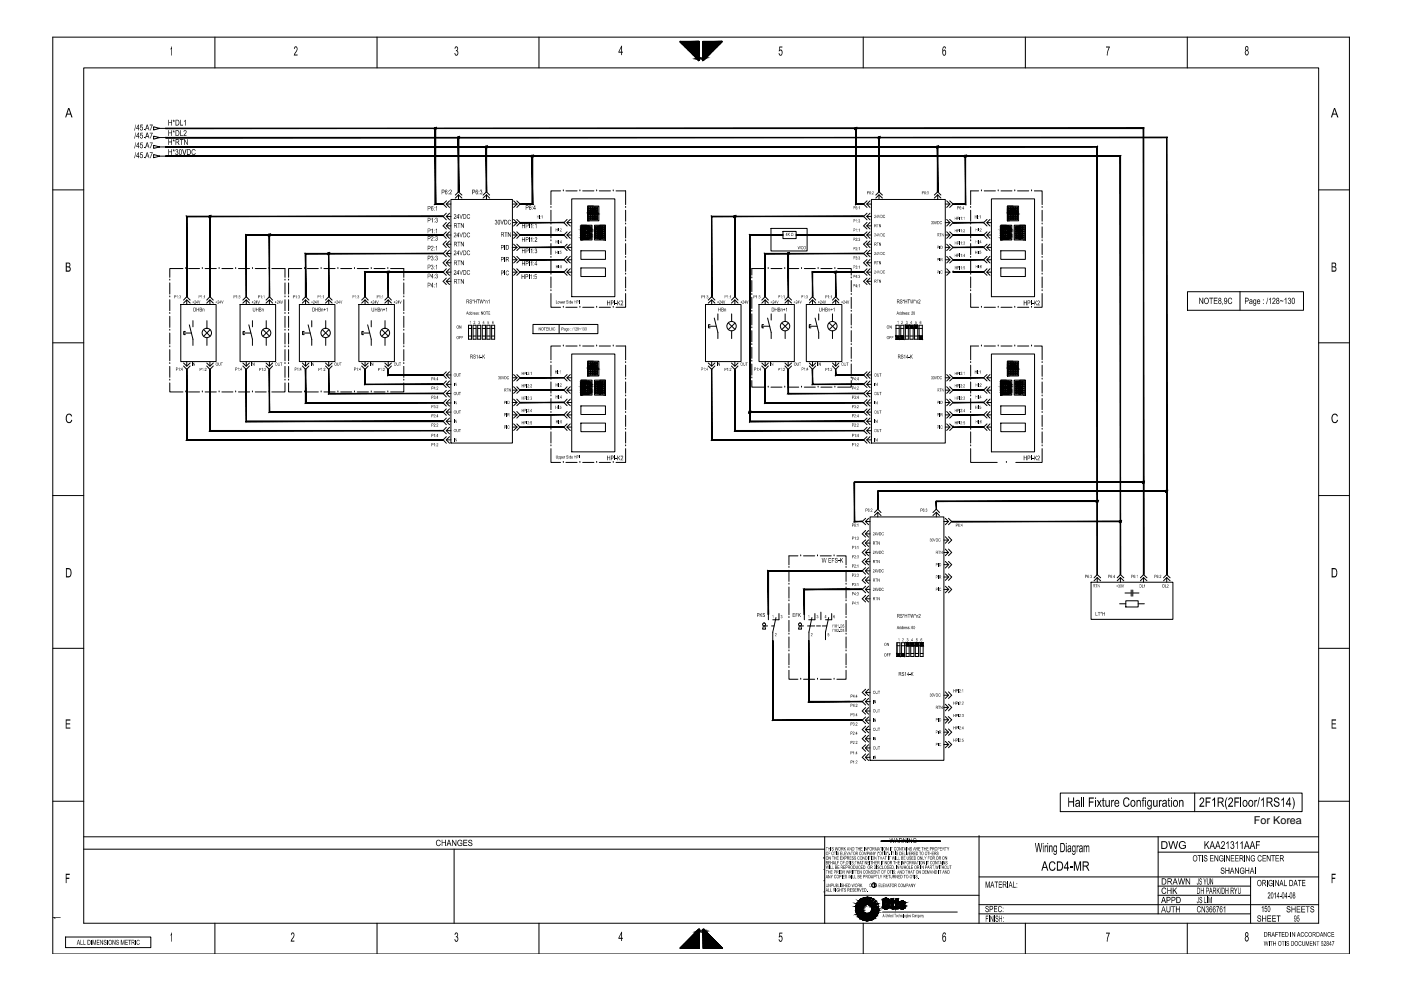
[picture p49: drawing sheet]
<svg xmlns="http://www.w3.org/2000/svg" width="297mm" height="210mm" viewBox="0 0 297 210" stroke-linecap="round" stroke-linejoin="round" font-family="sans-serif">
<defs><g id="words">
<text font-size="2.3" x="265.9" y="174.7">For Korea</text>
</g></defs>
<!-- layer: 1 -->
<g fill="none" stroke="#000" stroke-width=".21">
<path d="M32.6 26.9l1.2 .3-1.2 .4zM32.6 30.8l1.2 .4-1.2 .3zM32.6 32.8l1.2 .3-1.2 .3zM32.6 28.9l1.2 .3-1.2 .3zM33.8 27.2h207.6M33.8 29.2h212.6M33.8 33.1h202.7M33.8 31.2h197.8M92.1 27.1h.3v.3h-.3zM92.3 27.2v16.1M97.1 29h.3v.3h-.3zM97.2 29.2v10.8"/>
<path d="M103 31h.3v.3h-.3zM103.1 31.2v8.8M112.7 32.9h.3v.4h-.3zM112.9 33.1v10.2M181.3 27.1h.3v.3h-.3zM181.5 27.2v16.1h1M186.2 29h.3v.3h-.3zM186.4 29.2v10.8M198.6 31h.3v.3h-.3zM198.8 31.2v8.8M204.5 32.9h.4v.4h-.4zM204.7 33.1v10.2h-2"/>
<path d="M232.6 31.2v90.6M237.5 33.1v88.7M242.5 27.2v94.6M247.4 29.2v92.6M44.4 45.7h.3v.4h-.3zM57 49.7h.3v.3h-.3zM69.5 53.6h.4v.3h-.4zM82.1 57.5h.4v.3h-.4zM94 49.8h-41.8v13.1M94 53.8h-29.2v9.1M94 57.7h-16.6v5.2M94 45.9h-54.4v17"/>
<path d="M94 45.9l.6 .7M94 49.8l.6 .7M94 53.8l.6 .6M94 57.7l.6 .7M94.6 43.3h1M94.6 45.9h1M94.6 47.9h1M94.6 49.8h1M94.6 51.8h1M94.6 53.8h1M94.6 55.7h1M94.6 57.7h1"/>
<path d="M94.6 59.6h1M94.6 45.2l-.6 .7M94.6 45.9l.7 .7M94.6 47.2l-.6 .7 .6 .7M94.6 47.9l.7 .7M94.6 49.1l-.6 .7M94.6 49.8l.7 .7M94.6 51.1l-.6 .7 .6 .7M94.6 51.8l.7 .7M94.6 53l-.6 .8M94.6 53.8l.7 .6M94.6 55l-.6 .7 .6 .7"/>
<path d="M94.6 55.7l.7 .7M94.6 57l-.6 .7M94.6 57.7l.7 .7M94.6 59l-.6 .6 .6 .7M94.6 59.6l.7 .7M94.6 43.3l.7 .7M94.7 42.6l-.7 .7 .7 .7M95.3 45.2l-.7 .7M95.3 47.2l-.7 .7M95.3 49.1l-.7 .7M95.3 51.1l-.7 .7M95.3 53l-.7 .8"/>
<path d="M95.3 55l-.7 .7M95.3 57l-.7 .7M95.3 59l-.7 .6M95.3 42.6l-.7 .7M95.6 42.3h13v51.6h-13zM96.5 41.4l.7-.7 .7 .7M97.2 41.3v1M97.2 41.3l.7 .7M97.2 41.3l-.7 .7M102.4 41.4l.7-.7 .7 .7M103.1 41.3v1M103.1 41.3l.7 .7"/>
<path d="M103.1 41.3l-.7 .7M108.6 52.5h1M108.6 43.3h1M108.6 49.8h1M108.6 57.7h1M108.6 55.1h1M108.6 47.2h1M108.9 57l.7 .7M108.9 54.4l.7 .7M108.9 51.8l.7 .7M108.9 49.1l.7 .7M108.9 46.5l.7 .7"/>
<path d="M108.9 42.6l.7 .7M109.6 57l.7 .7-.7 .7M109.6 54.4l.7 .7-.7 .7M109.6 51.8l.7 .7-.7 .6M109.6 49.1l.7 .7-.7 .7M109.6 46.5l.7 .7-.7 .7M109.6 42.6l.7 .7-.7 .7M109.6 57.7l-.7 .7M109.6 55.1l-.7 .7M109.6 52.5l-.7 .6M109.6 49.8l-.7 .7M109.6 47.2l-.7 .7"/>
<path d="M109.6 43.3l-.7 .7M120.2 46.5l-.6 .7 .6 .7M120.2 57l-.6 .7 .6 .7M120.2 49.1l-.6 .7 .6 .7M120.2 51.8l-.6 .7 .6 .6M120.2 54.4l-.6 .7 .6 .7M120.9 46.5l-.7 .7M120.9 49.1l-.7 .7M120.9 51.8l-.7 .7M120.9 54.4l-.7 .7M120.9 57l-.7 .7M121.2 47.2h-1l.7 .7"/>
<path d="M121.2 49.8h-1l.7 .7M121.2 52.5h-1l.7 .6M121.2 55.1h-1l.7 .7M121.2 57.7h-1l.7 .7M121.2 42.2h9.2v20.7h-9.2zM123.2 53.2h5.2v1.8h-5.2zM123.2 56.8h5.2v1.8h-5.2zM123.2 48.3v2.6v-3.1h2.3v3.1h-2.3M123.3 50.9h.3M123.4 49.4v.1M123.4 49v.1M123.4 48.6h.3"/>
<path d="M123.4 48v.3M123.4 48.4v.2M123.4 48.8v.2M123.4 50.3v.3M123.4 49.9v.3h.3M123.4 49.5v.4M123.4 49.1v.3M123.4 48.3v.1M123.4 47.9v.1M123.5 50.7h.2M123.5 50.3h.2M123.5 49.9h.2"/>
<path d="M123.5 49.5h.2M123.5 49.1h.2M123.5 48.3h.2M123.5 48h.2M123.6 50.3l.1 .1M123.6 49.9h.1M123.6 49.5l.1 .1M123.6 49.1l.1 .1M123.6 48.3l.1 .1M123.6 47.9l.1 .1M123.7 50.6h-.1M123.7 49.8l-.1 .1"/>
<path d="M123.7 49.4l-.1 .1M123.7 49l-.1 .1M123.7 48.8h-.3M123.7 48.2l-.1 .1M123.8 49.4v.1M123.8 49v.1M123.8 48.6v.1M123.8 48v.3M123.8 48.4v.2M123.8 48.8v.2M123.8 49.2v.2M123.8 49.6v.2"/>
<path d="M123.8 50.3v.3M123.8 49.9v.3h.3M123.8 49.5v.4M123.8 49.1v.3M123.8 48.3v.1M123.8 47.9v.1M123.8 50.7h.3M123.8 49.9h.3M123.8 49.5h.3M123.8 49.1h.3M123.8 48.3h.3M123.8 48h.3"/>
<path d="M124.1 50.3v.1M124.1 49.9h.1M124.1 49.5v.1M124.1 49.1v.1M124.1 49.1h.1l-.1 .1M124.1 47.9h.1M124.1 50.3h-.3v.3M124.1 49.9h-.3v.3M124.1 50.6h.1M124.1 49.8v.1M124.1 48.2v.1M124.1 50.2h.1"/>
<path d="M124.1 48v.3M124.1 48.4v.2M124.1 48.8v.2M124.1 49.2v.2M124.1 49.6v.2M124.1 50v.2M124.1 50.4v.2M124.2 48.4v.3h-.4M124.2 48v.3M124.2 48.8v.2M124.2 49.2v.2M124.2 49.6v.2"/>
<path d="M124.2 50v.2M124.2 50.4v.2M124.2 48.7l-.4 .1M124.2 50.3l-.1 .1M124.2 48.7l.3 .1M124.2 50.7h.3M124.2 50.3h.3M124.2 49.9h.3M124.2 49.5h.3M124.2 49.1h.3M124.2 48.3h.3M124.2 48h.3"/>
<path d="M124.3 47.8h-1.1v1.5M124.5 50.3v.3M124.5 49.9v.3h-.3M124.5 49.5v.4M124.5 49.1v.3M124.5 48.3v.1M124.5 47.9v.1M124.5 49.4v.1M124.5 49v.1M124.5 48.6l-.3 .1M124.5 48v.3M124.5 48.4v.2"/>
<path d="M124.5 48.8v.2M124.6 49.4v.8M124.6 49v.4M124.6 48.6v.1M124.6 48v.4M124.6 48.4v.2M124.6 48.8v.2M124.6 44.2v2.6v-3.1h2.4v3.1h-2.4M124.6 50.3v.3M124.6 48.7v.1M124.6 47.9v.1M124.6 50.7h.3"/>
<path d="M124.6 50.3h.3M124.6 50.2h.3M124.6 49.9h.3M124.6 49.5h.3M124.6 49.1h.3M124.6 48.7h.3M124.6 48.3h.3M124.7 46.8h.3M124.8 46.2v.1M124.8 45.7v.1M124.8 45.4h.1M124.8 45v.1"/>
<path d="M124.8 44.6v.1M124.8 44.2v.1M124.8 46.3v.2M124.8 43.9v.3M124.8 44.4v.2M124.8 44.7v.3M124.8 45.1v.3M124.8 45.6v.2M124.8 45.9v.3M124.8 45.8v.1M124.8 45.5h.1M124.8 43.9h.1"/>
<path d="M124.8 50.3l.1 .1M124.8 48.7l.1 .1M124.8 47.9l-.2 .1M124.9 45.8l.3 .1M124.9 45.5h.2v.3M124.9 45.9h.2M124.9 46.3h.2M124.9 46.2h.2M124.9 45.1h.2M124.9 45h.2M124.9 44.7h.2M124.9 44.3h.2"/>
<path d="M124.9 44.2h.2M124.9 43.9h.2M124.9 50.4l-.1 .2M124.9 50l-.1 .2M124.9 49.4v.5M124.9 49v.4M124.9 48.6l-.1 .1M124.9 48v.4l-.3-.1M124.9 48.4v.3h-.3M124.9 48.8v.2M124.9 50.6h.1M124.9 50.2h.1"/>
<path d="M124.9 49.8v.1M124.9 49.4v.2M124.9 49v.2M124.9 48.2v.2M125 48.4l-.1 .2M125 48v.3M125 48.8v.2M125 49.2v.2M125 49.6v.2M125 50v.2M125 50.4v.2M125 50.3l-.1 .1"/>
<path d="M125 48.7l-.1 .1M125 47.9l-.1 .1M125 50.7h.3M125 50.3h.3M125 50.2h.3M125 49.9h.3M125 49.5h.3M125 49.1h.3M125 48.7h.3M125 48.3h.3M125.1 46.2l.1 .1M125.1 45v.4h-.2"/>
<path d="M125.1 44.7v.3M125.1 44.3l.1 .3M125.1 43.9l.1 .3M125.2 46.5l-.3 .1M125.2 45.9l-.1 .3M125.2 44.6l-.1 .1M125.2 44.2h-.1M125.2 46.3v.3M125.2 46.5l.1 .1M125.2 45.9v.4M125.2 44.6l.1 .8M125.2 44.2v.4"/>
<path d="M125.3 45.8l-.1 .1M125.3 45.5v.3M125.3 43.9l-.1 .3M125.3 50.3v.1M125.3 48.7v.1M125.3 47.9l-.3 .1M125.3 46.6h.2M125.3 46.2h.2M125.3 45.8h.2M125.3 45.5h.2M125.3 45.4h.2M125.3 45h.2"/>
<path d="M125.3 44.7h.2M125.3 44.3h.2M125.3 44.2h.2M125.3 43.9h.2M125.3 50.4v.2M125.3 50v.2M125.3 49.4v.5M125.3 49v.4M125.3 48.6v.1M125.3 48v.4l-.3-.1M125.3 48.4v.3h-.3M125.3 48.8v.2"/>
<path d="M125.5 45.8l-.2 .1M125.5 45.5h.1M125.5 43.9h.1M125.5 46.5v.1M125.5 46.2v.1h-.2M125.5 45.7v.1M125.5 45.4h.1M125.5 45v.1h-.2M125.5 44.6v.1M125.5 44.2v.1M125.6 45.9v.4M125.6 44.6v.8"/>
<path d="M125.6 44.2v.4M125.6 46.3v.3M125.6 46.3v.2M125.6 43.9v.3M125.6 44.4v.2M125.6 44.7v.3M125.6 45.1v.3M125.6 45.6v.2M125.6 45.9v.3M125.6 45.8v.1M125.6 45.5v.3M125.7 45.9h.2"/>
<path d="M125.7 46.3h.2M125.7 46.2h.2M125.7 45.8h.2M125.7 45.5h.2M125.7 45.4h.2M125.7 45.1h.2M125.7 45h.2M125.7 44.7h.2M125.7 44.3h.2M125.7 44.2h.2M125.7 43.9h.2M125.8 43.7h-1.2v1.6"/>
<path d="M125.9 45.8l.1 .1M125.9 45.5h.1M125.9 43.9h.1M126 46.2v.1M126 45.7l-.1 .1M126 45.4h-.1M126 45v.1M126 46.2h.1M126 45.7v.1M126 45.4h.3M126 45h.1M126 46.3l-.1 .3h-.2"/>
<path d="M126 43.9v.3M126 44.4v.2M126 44.7v.3M126 45.1v.3M126 45.6v.2M126 45.9v.3M126 46.3v.3M126 44.7h.1M126 44.2v.1M126 44.3h.1M126 43.9h.1M126 45.9h.3"/>
<path d="M126 46.3h.3M126 46.2h.3M126 45.1h.3M126 45h.3M126 44.7h.3M126 44.3h.3M126 44.2h.3M126 43.9h.3M126.2 50.6h.1M126.2 50.2h.1M126.2 49.8v.1M126.2 49.4v.2"/>
<path d="M126.2 49v.2M126.2 48.2v.2M126.3 48.4l-.1 .2M126.3 48v.3M126.3 48.8v.2M126.3 49.2v.2M126.3 49.6v.2M126.3 50v.2M126.3 50.4v.2M126.3 46.6h.4M126.3 45.8v.1M126.3 45.5h.1"/>
<path d="M126.3 43.9h.1M126.3 50.3l-.1 .1M126.3 48.7l-.1 .1M126.3 47.9l-.1 .1M126.3 45.8l-.3 .1M126.3 45.5h-.3M126.3 48.7h.4M126.3 50.7h.2M126.3 50.3h.2M126.3 49.9h.2M126.3 49.5h.2M126.3 49.1h.2"/>
<path d="M126.3 48.3h.2M126.3 48h.2M126.3 46.3v.3h-.4M126.3 46.2v.1M126.3 45.7v.1M126.3 45.4h.1M126.3 45v.1M126.3 46.2h.1M126.3 45.7l.1 .1M126.3 45.4h.4M126.3 45h.1M126.3 43.9v.3"/>
<path d="M126.3 44.4v.2M126.3 44.7v.3M126.3 45.1v.3M126.3 45.6v.2M126.3 45.9v.3M126.4 43.9v.3M126.4 44.4v.2M126.4 44.7v.3M126.4 45.1v.3M126.4 45.6v.2M126.4 45.9v.3M126.4 46.3v.3"/>
<path d="M126.4 44.7h-.1M126.4 44.2l-.1 .1M126.4 46.2l-.1 .1M126.4 45l-.1 .1M126.4 44.3h-.1M126.4 43.9h-.1M126.4 45.9h.3M126.4 46.3h.3M126.4 46.2h.3M126.4 45.1h.3M126.4 45h.3M126.4 44.7h.3"/>
<path d="M126.4 44.3h.3M126.4 44.2h.3M126.4 43.9h.3M126.5 49.5l.1 .1M126.5 49.1l.1 .1M126.5 47.9h.2M126.5 50.3l.1 .1M126.5 49.9h.1M126.6 50.6h.1M126.6 50.2h.1M126.6 49.8v.1M126.6 48.2l-.1 .1"/>
<path d="M126.6 50.6h-.1M126.6 50.2h-.3M126.6 49.8l-.1 .1M126.6 48v.3M126.6 48.4v.2M126.6 48.8v.2M126.6 49.2v.2M126.6 49.6v.2M126.6 50v.2M126.6 50.4v.2M126.6 48.4l.1 .3h-.4M126.7 45.8v.1"/>
<path d="M126.7 45.5v.3M126.7 43.9v.3M126.7 50.3l-.1 .1M126.7 45.8l-.4 .1M126.7 45.5h-.4M126.7 50.7h.2M126.7 50.3h.2M126.7 50.2h.2M126.7 49.9h.2M126.7 49.5h.2M126.7 49.1h.2M126.7 48.7h.2"/>
<path d="M126.7 48.3h.2M126.7 48h.2M126.7 46.5v.1M126.7 45.9v.4M126.7 44.6v.8M126.7 44.2v.4M126.7 46.3v.3M126.9 48.7h.4M126.9 50.3l.1 .1M126.9 47.9l.1 .1M127 50.6h.1M127 50.2h.3"/>
<path d="M127 49.8v.1M127 48.2v.1M127 50.6h-.1M127 50.2h-.1M127 48.2v.2M127 48.4l-.1 .3h-.2M127 48v.3M127 48.8v.2M127 49.2v.2M127 49.6v.2M127 50v.2M127 50.4v.2"/>
<path d="M127 48.4v.2M127 50.3v.1M127 49.9h.1M127 49.5v.1M127 49.1v.1M127 49.1h-.1l.1 .1M127 48.3v.1M127 47.9v.1M127.1 50.7h.2M127.1 50.3h.2M127.1 49.9h.2M127.1 49.5h.2"/>
<path d="M127.1 49.1h.2M127.1 48.3h.2M127.1 48h.2M127.2 47.8h1.2v1.5M127.3 48.7h.4M127.3 47.9h.2M127.3 50.3l.1 .1M127.4 48.2l.1 .1M127.4 50.6h-.1M127.4 50.2h-.1M127.4 49.8v.1M127.4 48v.3"/>
<path d="M127.4 48.4v.2M127.4 48.8v.2M127.4 49.2v.2M127.4 49.6v.2M127.4 50v.2M127.4 50.4v.2M127.4 50.6h.1M127.4 50.2h.3M127.4 49.8l.1 .1M127.5 50.3l-.1 .1M127.5 49.9h-.1M127.5 49.5l-.1 .1"/>
<path d="M127.5 49.1l-.1 .1M127.5 49.1h-.2l.1 .1M127.5 50.7h.2M127.5 50.3h.2M127.5 49.9h.2M127.5 49.5h.2M127.5 49.1h.2M127.5 48.3h.2M127.5 48h.2M127.7 48.7l.5 .1M127.7 47.9h.1M127.7 50.3l.1 .1"/>
<path d="M127.8 50.6h.1M127.8 49.8v.1M127.8 48.2v.1M127.8 50.6h-.1M127.8 50.2h-.1M127.8 48v.3M127.8 48.4v.2M127.8 48.8v.2M127.8 49.2v.2M127.8 49.6v.2M127.8 50v.2M127.8 50.4v.2"/>
<path d="M127.8 50.3v.1M127.8 49.9h.1M127.8 49.5v.1M127.8 49.1v.1M127.8 49.1h-.1l.1 .1M127.9 50.7h.2M127.9 50.3h.2M127.9 49.9h.2M127.9 49.5h.2M127.9 49.1h.2M127.9 48.3h.2M127.9 48h.2"/>
<path d="M128 50.9h.3M128.1 50.3v.3M128.1 49.9v.3h-.3M128.1 49.5v.4M128.1 49.1l.1 .3M128.1 48.3l.1 .1M128.1 47.9l.1 .1M128.2 49.4l-.1 .1M128.2 49l-.1 .1M128.2 48.6l-.5 .1M128.2 48l-.1 .3M128.2 48.4v.2"/>
<path d="M128.2 48.8v.2M128.4 48.3v2.6v-3.1h-2.4v3.1h2.4M155.6 45.7h.4v.4h-.4zM166 49.1h2.8v1.5h-2.8zM167 53.6h.3v.3h-.3zM168.8 49.8h14.3M177 57.5h.3v.3h-.3zM182.6 57.7h-10.3v5.2M183.1 53.8h-20.9v9.1M183.1 45.9h-32.2v17M183.1 45.9l.7 .7M183.1 49.8l.7 .7"/>
<path d="M183.1 53.8l.7 .6M183.8 43.3h1M183.8 45.9h1M183.8 45.9l.7 .7M183.8 47.9l.7 .7M183.8 47.9h1M183.8 49.8l.7 .7M183.8 49.8h1M183.8 51.8l.7 .7M183.8 51.8h1M183.8 53.8l.7 .6M183.8 53.8h1"/>
<path d="M183.8 55.7l.7 .7M183.8 55.7h1M183.8 57.7l.7 .7M183.8 57.7h1M183.8 59.6l.7 .7M183.8 59.6h1M183.8 43.3l.7 .7M183.8 45.2l-.7 .7M183.8 47.2l-.7 .7 .7 .7M183.8 49.1l-.7 .7M183.8 51.1l-.7 .7 .7 .7M183.8 53l-.7 .8"/>
<path d="M183.8 55l-.7 .7 .7 .7M183.8 57l-.7 .7 .7 .7M183.8 59l-.7 .6 .7 .7M183.8 42.6l-.7 .7 .7 .7M184.5 45.2l-.7 .7M184.5 47.2l-.7 .7M184.5 49.1l-.7 .7M184.5 51.1l-.7 .7M184.5 53l-.7 .8M184.5 55l-.7 .7M184.5 57l-.7 .7M184.5 59l-.7 .6"/>
<path d="M184.5 42.6l-.7 .7M184.8 42.3h15.6v51.6h-15.6zM185.7 41.4l.7-.7 .7 .7M186.4 41.3v1M186.4 41.3l.7 .7M186.4 41.3l-.7 .7M198.1 41.4l.7-.7 .7 .7M198.8 41.3v1M198.8 41.3l.7 .7M198.8 41.3l-.7 .7M200.4 43.3h1M200.4 49.8h1"/>
<path d="M200.4 57.7h1M200.4 55.1h1M200.4 52.5h1M200.4 47.2h1M200.7 57l.7 .7M200.7 54.4l.7 .7M200.7 51.8l.7 .7M200.7 49.1l.7 .7M200.7 46.5l.7 .7M200.7 42.6l.7 .7M201.4 54.4l.7 .7-.7 .7M201.4 51.8l.7 .7-.7 .6"/>
<path d="M201.4 49.1l.7 .7-.7 .7M201.4 46.5l.7 .7-.7 .7M201.4 42.6l.7 .7-.7 .7M201.4 57.7l-.7 .7M201.4 55.1l-.7 .7M201.4 52.5l-.7 .6M201.4 49.8l-.7 .7M201.4 47.2l-.7 .7M201.4 43.3l-.7 .7M202.1 57.7h.1M209.3 46.5l-.8 .7 .8 .7M209.3 49.1l-.8 .7 .8 .7"/>
<path d="M209.3 51.8l-.8 .7 .8 .6M209.3 54.4l-.8 .7 .8 .7M209.3 57l-.8 .7 .8 .7M209.9 46.5l-.7 .7M209.9 49.1l-.7 .7M209.9 51.8l-.7 .7M209.9 54.4l-.7 .7M209.9 57l-.7 .7M210.2 47.2h-1l.7 .7M210.2 49.8h-1l.7 .7M210.2 52.5h-1l.7 .6M210.2 55.1h-1l.7 .7"/>
<path d="M210.2 57.7h-1l.7 .7M210.2 42.2h9.1v20.7h-9.1zM212.2 53.2h5.2v1.8h-5.2zM212.2 56.8h5.2v1.8h-5.2zM212.2 48.3v2.6v-3.1h2.3v3.1h-2.3M212.3 50.9h.3M212.4 50.6h.1M212.4 50.2h.3M212.4 49.8v.1M212.4 49.4v.1M212.4 49v.1M212.4 48.6l.3 .1"/>
<path d="M212.4 48.2v.1M212.4 48v.3M212.4 48.4v.2M212.4 48.8v.2M212.4 49.2v.2M212.4 49.6v.2M212.4 50v.2M212.4 50.4v.2M212.4 50.3v.1M212.4 49.9h.1M212.4 49.5v.1M212.4 49.1v.1"/>
<path d="M212.4 48.3v.1M212.4 47.9v.1M212.4 50.7h.3M212.4 50.3h.3M212.4 49.9h.3M212.4 49.5h.3M212.4 49.1h.3M212.4 48.3h.3M212.4 48h.3M212.7 50.3v.1M212.7 48.7l.4 .1M212.7 47.9h.1"/>
<path d="M212.7 48.7l-.3 .1M212.7 50.6h.1M212.7 50.2h.1M212.7 49.8v.1M212.7 48.2l.1 .1M212.7 49.8l.1 .1M212.7 48l.1 .3M212.7 48.4l.1 .2M212.7 48.8l.1 .2M212.7 49.2l.1 .2M212.7 49.6l.1 .2M212.7 50l.1 .2"/>
<path d="M212.7 50.4l.1 .2M212.8 49.5l-.1 .1M212.8 49.1l-.1 .1M212.8 50.3l-.1 .1M212.8 49.9h-.1M212.8 50.7h.3M212.8 50.3h.3M212.8 49.9h.3M212.8 49.5h.3M212.8 49.1h.3M212.8 48.3h.3M212.8 48h.3"/>
<path d="M213.1 50.3v.3M213.1 49.9v.3h-.4M213.1 49.5v.4M213.1 49.1v.3M213.1 48.3v.1M213.1 47.9v.1M213.1 48.6l-.4 .1M213.1 49.4v.1M213.1 49v.1M213.1 48v.3M213.1 48.4v.2M213.1 48.8v.2"/>
<path d="M213.2 49.4v.1M213.2 49v.1M213.2 48.6l.4 .1M213.2 48v.3M213.2 48.4v.2M213.2 48.8v.2M213.2 50.3v.3M213.2 49.9v.3h.3M213.2 49.5v.4M213.2 49.1v.3M213.2 48.3v.1M213.2 47.9v.1"/>
<path d="M213.2 50.7h.3M213.2 50.3h.3M213.2 49.9h.3M213.2 49.5h.3M213.2 49.1h.3M213.2 48.3h.3M213.2 48h.3M213.4 47.8h-1.2v1.5M213.5 50.3v.1M213.5 49.9h.1M213.5 49.5v.1M213.5 49.5h.1"/>
<path d="M213.5 49.1v.1M213.5 49.1h.1M213.5 48.3h.1M213.5 47.9h.1M213.5 50.6h.1M213.5 49.8v.1M213.5 48.2v.1M213.5 50.2h.4M213.5 49.8l.1 .1M213.5 48.2l.1 .1M213.5 48v.3M213.5 48.4v.2"/>
<path d="M213.5 48.8v.2M213.5 49.2v.2M213.5 49.6v.2M213.5 50v.2M213.5 50.4v.2M213.6 44.2v2.6v-3.1h2.4v3.1h-2.4M213.6 48v.3M213.6 48.4v.2M213.6 48.8v.2M213.6 49.2v.2M213.6 49.6v.2M213.6 50.3l-.1 .1"/>
<path d="M213.6 49.9h-.1M213.6 49.5l-.1 .1M213.6 49.1l-.1 .1M213.6 50.7h.3M213.6 49.9h.3M213.6 49.5h.3M213.6 49.1h.3M213.6 48.3h.3M213.6 48h.3M213.7 46.8h.3M213.8 46.5l.4 .1M213.8 44.6l.1 .1"/>
<path d="M213.8 44.2h.1M213.8 45.9l.1 .3M213.8 46.3v.3M213.9 46.2l-.1 .1M213.9 45l-.1 .4h.4M213.9 44.7v.3M213.9 44.3l-.1 .3M213.9 43.9l-.1 .3M213.9 50.3v.1M213.9 49.9h.1M213.9 49.5v.1M213.9 49.1v.1"/>
<path d="M213.9 49.1h.1l-.1 .1M213.9 47.9h.1M213.9 45.9h.2M213.9 46.3h.2M213.9 46.2h.2M213.9 45.1h.2M213.9 45h.2M213.9 44.7h.2M213.9 44.3h.2M213.9 44.2h.2M213.9 43.9h.2M213.9 50.3h-.3v.3"/>
<path d="M213.9 49.9h-.3v.3M213.9 50.6h.1M213.9 49.8v.1M213.9 48.2v.1M213.9 50.2h.1M213.9 48v.3M213.9 48.4v.2M213.9 48.8v.2M213.9 49.2v.2M213.9 49.6v.2M213.9 50v.2M213.9 50.4v.2"/>
<path d="M214 48.4v.3h-.4M214 48v.3M214 48.8v.2M214 49.2v.2M214 49.6v.2M214 50v.2M214 50.4v.2M214 48.7l-.8 .1M214 50.3l-.1 .1M214 48.7l.3 .1M214 50.7h.3M214 50.3h.3"/>
<path d="M214 49.9h.3M214 49.5h.3M214 49.1h.3M214 48.3h.3M214 48h.3M214.1 46.2h.1M214.1 45l.1 .1M214.1 44.7h.1M214.1 44.3h.1M214.1 44.2h.1M214.1 43.9h.1M214.2 46.2h-.1"/>
<path d="M214.2 45.5h-.4l.1 .3M214.2 45.7l-.1 .1M214.2 45h-.1M214.2 46.2h.1M214.2 45.7v.1M214.2 45.4h.4M214.2 45h.1M214.2 43.9v.3M214.2 44.4v.2M214.2 44.7v.3M214.2 45.1v.3M214.2 45.6v.2"/>
<path d="M214.2 45.9v.3M214.2 46.3v.3M214.2 45v.1M214.2 44.7h.1M214.2 44.3h.1M214.2 43.9h.1M214.2 50.3v.3M214.2 49.9l.1 .3h-.3M214.2 49.5v.4M214.2 49.1l.1 .3M214.2 48.3l.1 .1M214.2 47.9l.1 .1"/>
<path d="M214.3 45.9h.2M214.3 46.3h.2M214.3 46.2h.2M214.3 45h.2M214.3 44.7h.2M214.3 44.3h.2M214.3 44.2h.2M214.3 43.9h.2M214.3 49.4l-.1 .1M214.3 49l-.1 .1M214.3 48.6l-.3 .1M214.3 48l-.1 .3"/>
<path d="M214.3 48.4v.2M214.3 48.8v.2M214.5 45l.1 .1M214.5 44.7h.1M214.5 44.3h.1M214.5 44.2h.1v.1M214.5 43.9h.1M214.5 45.1h-.2l-.1 .3M214.6 46.2h-.1M214.6 45.7l-.1 .1M214.6 45.5h-.4M214.6 45h-.1"/>
<path d="M214.6 45.7v.1M214.6 45.4h.1M214.6 45v.1M214.6 43.9v.3M214.6 44.4v.2M214.6 44.7v.3M214.6 45.1v.3M214.6 45.6v.2M214.6 45.9v.3M214.6 46.3v.3M214.6 46.3v.3h-.3M214.6 45.8l-.8 .1"/>
<path d="M214.6 45.5h.1M214.6 43.9h.1M214.6 45.8l.3 .1M214.6 45.5h.3v.3M214.6 45.9h.3M214.6 46.3h.3M214.6 46.2h.3M214.6 45.1h.3M214.6 45h.3M214.6 44.7h.3M214.6 44.3h.3M214.6 44.2h.3"/>
<path d="M214.6 43.9h.3M214.8 43.7h-1.2v1.6M214.9 46.2v.1M214.9 45v.4h-.3M214.9 44.7v.3M214.9 44.3v.3M214.9 43.9v.3M214.9 46.5l-.3 .1M214.9 45.9v.3M214.9 44.6v.1M214.9 44.2h.1M214.9 46.3v.3"/>
<path d="M215 46.5v.1M215 45.9v.4M215 44.6v.8M215 44.2v.4M215 46.3v.3M215 45.8v.1M215 45.5v.3M215 43.9v.3M215.1 46.6h.2M215.1 46.2h.2M215.1 45.8h.2M215.1 45.5h.2"/>
<path d="M215.1 45.4h.2M215.1 45h.2M215.1 44.7h.2M215.1 44.3h.2M215.1 44.2h.2M215.1 43.9h.2M215.2 50.6h.1M215.2 50.2h.1M215.2 49.8v.1M215.2 49.4v.2M215.2 49v.2M215.2 48.2v.2"/>
<path d="M215.2 48.4v.2M215.2 48v.3M215.2 48.8v.2M215.2 49.2v.2M215.2 49.6v.2M215.2 50v.2M215.2 50.4v.2M215.3 45.8l-.2 .1M215.3 45.5h.1M215.3 43.9h.1M215.3 50.3l-.1 .1M215.3 48.7l-.1 .1"/>
<path d="M215.3 47.9l-.1 .1M215.3 48.7l.3 .1M215.3 50.7h.2M215.3 50.3h.2M215.3 49.9h.2M215.3 49.5h.2M215.3 49.1h.2M215.3 48.3h.2M215.3 48h.2M215.3 46.5v.1M215.3 46.2v.1h-.2M215.3 45.7v.1"/>
<path d="M215.3 45.4h.1M215.3 45v.1h-.2M215.3 44.6v.1M215.3 44.2v.1M215.4 45.9v.4M215.4 44.6v.8M215.4 44.2v.4M215.4 46.3v.3M215.4 46.3v.2M215.4 43.9v.3M215.4 44.4v.2M215.4 44.7v.3"/>
<path d="M215.4 45.1v.3M215.4 45.6v.2M215.4 45.9v.3M215.4 45.8v.1M215.4 45.5v.3M215.4 45.8l.3 .1M215.4 45.5h.3v.3M215.4 45.9h.3M215.4 46.3h.3M215.4 46.2h.3M215.4 45.1h.3M215.4 45h.3"/>
<path d="M215.4 44.7h.3M215.4 44.3h.3M215.4 44.2h.3M215.4 43.9h.3M215.5 50.3v.3M215.5 49.9l.1 .3h-.3M215.5 49.5v.4M215.5 49.1l.1 .3M215.5 48.3l.1 .1M215.5 47.9l.1 .1M215.6 49.4l-.1 .1M215.6 49l-.1 .1"/>
<path d="M215.6 48.6l-.3 .1M215.6 48l-.1 .3M215.6 48.4v.2M215.6 48.8v.2M215.6 49.4l.1 .1M215.6 49l.1 .1M215.6 48.6h.4M215.6 48l.1 .3M215.7 46.2v.1M215.7 45v.4h-.3M215.7 44.7v.3M215.7 44.3v.3"/>
<path d="M215.7 43.9v.3M215.7 50.3v.3M215.7 49.9l-.1 .3h.4M215.7 49.5v.4M215.7 49.1l-.1 .3M215.7 48.3l-.1 .1M215.7 47.9l-.1 .1M215.7 50.7h.2M215.7 50.3h.2M215.7 49.9h.2M215.7 49.5h.2M215.7 49.1h.2"/>
<path d="M215.7 48.3h.2M215.7 48h.2M215.7 46.5l-.3 .1M215.7 45.9v.3M215.7 44.6v.1M215.7 44.2h.1M215.7 46.3v.3M215.9 50.3l.1 .1M215.9 49.9h.1M215.9 49.5l.1 .1M215.9 49.1l.1 .1M215.9 48.3l.1 .1"/>
<path d="M215.9 47.9l.1 .1M216 50.6h-.1M216 49.8l-.1 .1M216 49.4l-.1 .1M216 49l-.1 .1M216 48.8h-.4M216 48.2l-.1 .1M216 49.4l.1 .8M216 49v.4M216 48v.4M216 48.4v.2M216 48.8v.2"/>
<path d="M216 48v.3M216 49.2v.2M216 49.6v.2M216 50v.2M216 50.4v.2M216.1 50.3v.3M216.1 48.7l-.1 .1M216.1 47.9l-.1 .1M216.1 48.7h.3M216.1 50.7h.2M216.1 50.3h.2M216.1 49.9h.2"/>
<path d="M216.1 49.5h.2M216.1 49.1h.2M216.1 48.3h.2M216.1 48h.2M216.2 47.8h1.2v1.5M216.3 49.5l.1 .1M216.3 49.1l.1 .1M216.3 47.9h.1M216.3 50.3l.1 .1M216.3 49.9h.1M216.4 50.6h.1M216.4 50.2h.1"/>
<path d="M216.4 49.8v.1M216.4 48.2l-.1 .1M216.4 50.6h-.1M216.4 50.2h-.3M216.4 49.8l-.1 .1M216.4 48v.3M216.4 48.4v.2M216.4 48.8v.2M216.4 49.2v.2M216.4 49.6v.2M216.4 50v.2M216.4 50.4v.2"/>
<path d="M216.4 48.4v.3h-.3M216.4 50.3v.1M216.5 50.7h.2M216.5 50.3h.2M216.5 50.2h.2M216.5 49.9h.2M216.5 49.5h.2M216.5 49.1h.2M216.5 48.7h.2M216.5 48.3h.2M216.5 48h.2M216.7 48.7h.4"/>
<path d="M216.7 50.3l.1 .1M216.7 47.9l.1 .1M216.8 50.6h.1M216.8 50.2h.3M216.8 49.8v.1M216.8 48.2v.1M216.8 50.6h-.1M216.8 50.2h-.1M216.8 48.2v.2M216.8 48.4l-.1 .3h-.2M216.8 48v.3M216.8 48.8v.2"/>
<path d="M216.8 49.2v.2M216.8 49.6v.2M216.8 50v.2M216.8 50.4v.2M216.8 48.4v.2M216.8 50.3v.1M216.8 49.9h.1M216.8 49.5v.1M216.8 49.1v.1M216.8 49.1h-.1l.1 .1M216.8 48.3v.1M216.8 47.9v.1"/>
<path d="M216.8 50.7h.3M216.8 50.3h.3M216.8 49.9h.3M216.8 49.5h.3M216.8 49.1h.3M216.8 48.3h.3M216.8 48h.3M217 50.9h.3M217.1 50.3v.3M217.1 48.7v.1M217.1 47.9v.1M217.1 49.4v.8"/>
<path d="M217.1 49v.4M217.1 48.6v.1M217.1 48v.4M217.1 48.4v.2M217.1 48.8v.2M217.4 48.3v2.6v-3.1h-2.4v3.1h2.4M38.3 64.6h7.5v12.1h-7.5zM38.9 77l.7 .6 .7-.6M38.9 77.6l.7 .7 .7-.7M38.9 64.3l.7-.7v1M38.9 63.6l.7-.7 .7 .7M39.6 78.3v15h54.4"/>
<path d="M39.6 76.7v.9M39.6 63.6l.7 .7M40.1 68.9l.8 3v1.3M40.9 68v1.3M43.2 69.9l1.3 1.4M43.8 77l.7 .6 .7-.6M43.8 77.6l.7 .7 .7-.7M43.8 64.3l.7-.7v1M43.8 63.6l.7-.7 .7 .7M43.9 68v1.6M43.9 71.6v1.6M44.5 60.1v2.8"/>
<path d="M44.5 76.7v.9M44.5 63.6l.7 .7M44.5 69.9l-1.3 1.4M50.9 64.6h7.5v12.1h-7.5zM51.5 77l.7 .6 .7-.6M51.5 77.6l.7 .7 .7-.7M51.5 64.3l.7-.7v1M51.5 63.6l.7-.7 .7 .7M52.2 78.3v11h41.8M52.2 76.7v.9M52.2 63.6l.7 .7M52.8 68.9l.7 3v1.3"/>
<path d="M53.5 68v1.3M55.8 69.9l1.4 1.4M56.4 77l.7 .6 .7-.6M56.4 77.6l.7 .7 .7-.7M56.4 64.3l.7-.7v1M56.4 63.6l.7-.7 .7 .7M56.4 68v1.6M56.4 71.6v1.6M57.1 78.3v9.1h36.9M57.1 76.7v.9M57.1 63.6l.7 .7M57.2 69.9l-1.4 1.4"/>
<path d="M63.5 64.6h7.5v12.1h-7.5zM64.1 77l.7 .6 .7-.6M64.1 77.6l.7 .7 .7-.7M64.1 64.3l.7-.7v1M64.1 63.6l.7-.7 .7 .7M64.8 78.3v7.1h29.2M64.8 76.7v.9M64.8 63.6l.7 .7M65.3 68.9l.8 3v1.3M66.1 68v1.3M68.3 69.9l1.4 1.4M69 77l.7 .6 .7-.6"/>
<path d="M69 77.6l.7 .7 .7-.7M69 64.3l.7-.7v1M69 63.6l.7-.7 .7 .7M69.1 68v1.6M69.1 71.6v1.6M69.7 78.3v5.1h24.3M69.7 76.7v.9M69.7 63.6l.7 .7M69.7 69.9l-1.4 1.4M76.1 64.6h7.5v12.1h-7.5zM76.7 77l.7 .6 .7-.6M76.7 77.6l.7 .7 .7-.7"/>
<path d="M76.7 64.3l.7-.7v1M76.7 63.6l.7-.7 .7 .7M77.4 78.3v3.2h16.6M77.4 76.7v.9M77.4 63.6l.7 .7M77.9 68.9l.8 3v1.3M78.7 68v1.3M81 69.9l1.4 1.4M81.6 77l.7 .6 .7-.6M81.6 77.6l.7 .7 .7-.7M81.6 64.3l.7-.7v1M81.6 63.6l.7-.7 .7 .7"/>
<path d="M81.6 68v1.6M81.6 71.6v1.6M82.3 78.3v1.2h11.7M82.3 76.7v.9M82.3 63.6l.7 .7M82.4 69.9l-1.4 1.4M94 79.5l.6 .7M94.6 79.5h1M94.6 78.8l-.6 .7M94.6 79.5l.7 .7M95.3 78.8l-.7 .7M99.3 69.6h.7"/>
<path d="M99.3 71.2h.7M99.3 69h.7v2.9h-.7zM100.3 69.6h.6M100.3 71.2h.6M100.3 69h.6v2.9h-.6zM101.3 69.6h.6M101.3 71.2h.6M101.3 69h.6v2.9h-.6zM102.2 69.6h.7M102.2 71.2h.7M102.2 69h.7v2.9h-.7zM103.2 69.6h.7"/>
<path d="M103.2 71.2h.7M103.2 69h.7v2.9h-.7zM104.2 69.6h.7M104.2 71.2h.7M104.2 69h.7v2.9h-.7zM108.9 79.4l.7 .7M109.6 79.4l.7 .7-.7 .7M113 68.8h13.8v1.9h-13.8zM118.5 68.8v1.9M120.2 79.4l-.6 .7 .6 .7M120.9 79.4l-.7 .7M121.2 75.1h9.2v20.7h-9.2z"/>
<path d="M124.6 77.1v2.6v-3.1h2.4v3.1h-2.4M124.7 79.7h.3M124.8 79.4v.1M124.8 79v.1M124.8 78.6v.1M124.8 78.3v.1M124.8 77.9h.1M124.8 77.1v.1M124.8 77.2v.2M124.8 76.8v.3M124.8 77.6v.3M124.8 78v.3"/>
<path d="M124.8 78.4v.3M124.8 78.8v.2M124.8 79.2v.3M124.8 79.1v.1M124.8 78.7v.1M124.8 77.9v.1M124.8 77.6h.1M124.8 76.8h.1M124.9 79.1l.3 .1-.1 .3h-.2M124.9 78.7l.2 .1v.3M124.9 79.2h.2M124.9 78.3h.2"/>
<path d="M124.9 78h.2M124.9 77.9h.2M124.9 77.6h.2M124.9 77.2h.2M124.9 77.1h.2M124.9 76.8h.2M125.1 78.3v.4h-.2M125.1 77.9l.1 .4M125.1 77.6h.1M125.1 77.1l.1 .1M125.1 76.8h.1M125.2 78.3h-.1"/>
<path d="M125.2 77.9h-.1M125.2 77.4l-.3 .1M125.2 76.8l-.1 .3M125.2 77.2v.3M125.2 77.6v.3M125.2 78.3l.1 .4M125.2 77.9v.4M125.2 77.4l.1 .1M125.2 76.8v.4M125.3 79.1v.4M125.3 78.7v.4M125.3 77.6h-.1"/>
<path d="M125.3 76.8h-.1M125.3 79.5h.2M125.3 79.1h.2M125.3 78.7h.2M125.3 78.3h.2M125.3 78h.2M125.3 77.9h.2M125.3 77.5h.2M125.3 77.1h.2M125.5 79.1l-.2 .1M125.5 78.7v.1M125.5 77.6h-.2"/>
<path d="M125.5 76.8h-.2M125.5 79.4v.1M125.5 79v.1M125.5 78.6v.1M125.5 78.3v.1M125.5 77.9v.1M125.5 77.4v.1M125.5 77.1v.1h-.2M125.6 78.3v.4M125.6 77.9h.1M125.6 76.8v.4M125.6 77.2v.3"/>
<path d="M125.6 77.6v.3M125.6 77.2v.2M125.6 76.8v.3M125.6 78v.3M125.6 78.4v.3M125.6 78.8v.2M125.6 79.2v.3M125.6 79.1v.4M125.6 78.7v.4M125.6 77.9v.4M125.6 77.6h.1M125.6 76.8h.1"/>
<path d="M125.7 79.5h.2M125.7 79.2h.2M125.7 79.1h.2M125.7 78.7h.2M125.7 78.3h.2M125.7 78h.2M125.7 77.6h.2M125.7 77.2h.2M125.7 77.1h.2M125.7 76.8h.2M125.8 76.6h-1.2v1.5M125.9 79.1l.1 .1"/>
<path d="M125.9 78.7l.1 .1M125.9 77.6h.1M125.9 76.8h.1M126 79.4l-.1 .1M126 79l-.1 .1M126 78.6l-.1 .1M126 77.1v.1M126 79.4l.3 .1M126 79v.1M126 78.6l.3 .1M126 77.1h.1M126 77.6l-.1 .3h-.2"/>
<path d="M126 77.2l-.1 .3h-.2M126 76.8v.3M126 78v.3M126 78.4v.3M126 78.8v.2M126 79.2v.3M126 77.2v.3M126 77.6v.3M126 78.3v.1M126 77.9v.1M126 77.6h.1M126 76.8h.1"/>
<path d="M126 79.2h.3M126 78.3h.3M126 78h.3M126 77.6h.3M126 77.2h.3M126 77.1h.3M126 76.8h.3M126.3 79.1v.1M126.3 78.7v.1M126.3 77.6h.1M126.3 77.5h.4M126.3 76.8h.1"/>
<path d="M126.3 79.1l-.3 .1M126.3 78.7l-.3 .1M126.3 77.2v.3h-.4M126.3 79.4v.1M126.3 79v.1M126.3 78.6v.1M126.3 77.1v.1M126.3 79.4l.4 .1M126.3 79l.1 .1M126.3 78.6l.4 .1M126.3 77.1h.1M126.3 77.6v.3h-.3"/>
<path d="M126.3 76.8v.3M126.3 78v.3M126.3 78.4v.3M126.3 78.8v.2M126.3 79.2v.3M126.4 76.8v.3M126.4 77.2v.3M126.4 77.6v.3M126.4 78v.3M126.4 78.4v.3M126.4 78.8v.2M126.4 79.2v.3"/>
<path d="M126.4 78.3l-.1 .1M126.4 77.9l-.1 .1M126.4 77.6h-.1M126.4 77.1l-.1 .1M126.4 76.8h-.1M126.4 79.2h.3M126.4 78.3h.3M126.4 78h.3M126.4 77.9h.3M126.4 77.6h.3M126.4 77.2h.3M126.4 77.1h.3"/>
<path d="M126.4 76.8h.3M126.7 79.1v.4M126.7 78.7v.4M126.7 77.6h.1M126.7 76.8h.1M126.7 79.1l-.4 .1M126.7 78.7l-.4 .1M126.7 78.3v.4M126.7 77.9v.4M126.7 77.4v.1M126.7 76.8v.4M126.7 77.2v.3"/>
<path d="M126.7 77.6v.3M149.6 64.6h7.5v12.1h-7.5zM150.2 77l.7 .6 .7-.6M150.2 77.6l.7 .7 .7-.7M150.2 64.3l.7-.7v1M150.2 63.6l.7-.7 .7 .7M150.9 78.3v15h32.2M150.9 76.7v.9M150.9 63.6l.7 .7M151.4 67.4l.8 3.1v1.3M152.2 66.5v1.4M154.4 68.5l1.4 1.4"/>
<path d="M155.1 77l.7 .6 .7-.6M155.1 77.6l.7 .7 .7-.7M155.1 64.3l.7-.7v1M155.1 63.6l.7-.7 .7 .7M155.1 66.5v1.7M155.1 70.1v1.7M155.8 60.1v2.8M155.8 76.7v.9M155.8 63.6l.7 .7M155.8 68.5l-1.4 1.4M160.9 64.6h7.5v12.1h-7.5zM161.5 77l.7 .6 .7-.6"/>
<path d="M161.5 77.6l.7 .7 .7-.7M161.5 64.3l.7-.7v1M161.5 63.6l.7-.7 .7 .7M162.2 78.3v7.1h20.4M162.2 76.7v.9M162.2 63.6l.7 .7M162.7 67.4l.8 3.1v1.3M163.5 66.5v1.4M165.8 68.5l1.3 1.4M166.4 77l.7 .6 .7-.6M166.4 77.6l.7 .7 .7-.7M166.4 64.3l.7-.7v1"/>
<path d="M166.4 63.6l.7-.7 .7 .7M166.5 66.5v1.7M166.5 70.1v1.7M167.1 78.3v5.1h16M167.1 76.7v.9M167.1 63.6l.7 .7M167.1 68.5l-1.3 1.4M171 64.6h7.5v12.1h-7.5zM171.6 77l.7 .6 .6-.6M171.6 77.6l.7 .7 .6-.7M171.6 64.3l.7-.7v1M171.6 63.6l.7-.7 .6 .7"/>
<path d="M172.3 78.3v3.2h10.8M172.3 76.7v.9M172.3 63.6l.6 .7M172.8 67.4l.8 3.1v1.3M173.6 66.5v1.4M175.8 68.5l1.4 1.4M176.5 77l.7 .6 .7-.6M176.5 77.6l.7 .7 .7-.7M176.5 64.3l.7-.7v1M176.5 63.6l.7-.7 .7 .7M176.5 66.5v1.7M176.5 70.1v1.7"/>
<path d="M177.2 78.3v1.2h5.9M177.2 76.7v.9M177.2 63.6l.7 .7M177.2 68.5l-1.4 1.4M183.1 79.5l.7 .7M183.8 79.5l.7 .7M183.8 79.5h1M183.8 78.8l-.7 .7M184.5 78.8l-.7 .7M190 71.9h.6h-.6M190 69h.6v2.9h-.6zM190 69.6h.6"/>
<path d="M190 71.2h.6M191 71.9h.6h-.6M191 69h.6v2.9h-.6zM191 69.6h.6M191 71.2h.6M192 69.6h.6h-.6M192 69h.6v2.9h-.6zM192 69.6h.6M192 71.2h.6M192.9 69h.7v2.9h-.7zM192.9 69.6h.7M192.9 71.2h.7"/>
<path d="M193.9 69.6h.7zM193.9 69h.7v2.9h-.7zM193.9 71.2h.7M194.9 71.9h.7h-.7M194.9 69h.7v2.9h-.7zM194.9 69.6h.7M194.9 71.2h.7M200.7 79.4l.7 .7M201.4 79.4l.7 .7-.7 .7M209.3 79.4l-.8 .7 .8 .7M209.9 79.4l-.7 .7M210.2 75.1h9.1v20.7h-9.1z"/>
<path d="M213.6 77.1v2.6v-3.1h2.4v3.1h-2.4M213.7 79.7h.3M213.8 78.3h.1M213.8 77.9h.1M213.8 77.4l.4 .1M213.8 76.8l.1 .3M213.8 77.2v.3M213.8 77.6v.3M213.9 78.3l-.1 .4 .4-.1M213.9 77.9l-.1 .4M213.9 77.6h-.1M213.9 77.1l-.1 .1"/>
<path d="M213.9 76.8h-.1M213.9 79.2h.2M213.9 78.3h.2M213.9 78h.2M213.9 77.9h.2M213.9 77.6h.2M213.9 77.2h.2M213.9 77.1h.2M213.9 76.8h.2M214.1 78.3l.1 .1M214.1 78.3h.1M214.1 77.9l.1 .1"/>
<path d="M214.1 77.9h.1M214.1 77.6h.1M214.1 77.1h.1M214.1 76.8h.1M214.2 79.2h-.4v.3l.4-.1M214.2 78.8h-.4l.1 .3M214.2 79l-.1 .1M214.2 77.1h-.1M214.2 79.4h.4M214.2 79v.1M214.2 78.6h.4M214.2 77.1h.1"/>
<path d="M214.2 76.8v.3M214.2 77.2v.3M214.2 77.6v.3M214.2 78v.3M214.2 78.4v.3M214.2 78.8v.2M214.2 79.2v.3M214.2 78.3v.1M214.2 77.9v.1M214.3 78.3h.2M214.3 78h.2M214.3 77.9h.2"/>
<path d="M214.3 77.6h.2M214.3 77.2h.2M214.3 77.1h.2M214.3 76.8h.2M214.5 78.3l.1 .1M214.5 77.9l.1 .1M214.5 77.9h.1M214.5 77.6h.1M214.5 76.8h.1M214.5 79.2h-.3v.3M214.6 79.2h-.4M214.6 79l-.1 .1"/>
<path d="M214.6 78.8h-.4M214.6 77.1h-.1M214.6 79.4v.1M214.6 79v.1M214.6 78.6v.1M214.6 76.8v.3M214.6 77.2v.3M214.6 77.6v.3M214.6 78v.3M214.6 78.4v.3M214.6 78.8v.2M214.6 79.2v.3"/>
<path d="M214.6 77.2v.3h-.3M214.6 79.1v.1M214.6 78.7v.1M214.6 77.9v.1M214.6 79.1l.3 .1v.3h-.3M214.6 78.7l.3 .1v.3M214.6 79.2h.3M214.6 78.3h.3M214.6 78h.3M214.6 77.9h.3M214.6 77.6h.3M214.6 77.2h.3"/>
<path d="M214.6 77.1h.3M214.6 76.8h.3M214.8 76.6h-1.2v1.5M214.9 78.3v.4h-.3M214.9 77.9v.4M214.9 77.6h.1M214.9 77.1v.1M214.9 76.8h.1M214.9 78.3h.1M214.9 77.9h.1M214.9 77.4l-.3 .1M214.9 76.8v.3"/>
<path d="M214.9 77.2v.3M214.9 77.6v.3M215 78.3v.4M215 77.9v.4M215 77.4v.1M215 76.8v.4M215 77.2v.3M215 77.6v.3M215 79.1v.4M215 78.7v.4M215 77.6h.1M215 76.8h.1"/>
<path d="M215.1 79.5h.2M215.1 79.1h.2M215.1 78.7h.2M215.1 78.3h.2M215.1 78h.2M215.1 77.9h.2M215.1 77.5h.2M215.1 77.1h.2M215.3 79.1l-.2 .1M215.3 78.7v.1M215.3 77.6h-.2M215.3 76.8h-.2"/>
<path d="M215.3 79.4v.1M215.3 79v.1M215.3 78.6v.1M215.3 78.3v.1M215.3 77.9v.1M215.3 77.4v.1M215.3 77.1v.1h-.2M215.4 78.3v.4M215.4 77.9h.1M215.4 76.8v.4M215.4 77.2v.3M215.4 77.6v.3"/>
<path d="M215.4 77.2v.2M215.4 76.8v.3M215.4 78v.3M215.4 78.4v.3M215.4 78.8v.2M215.4 79.2v.3M215.4 79.1v.4M215.4 78.7v.4M215.4 77.9v.4M215.4 77.6h.1M215.4 76.8h.1M215.4 79.1l.3 .1v.3h-.3"/>
<path d="M215.4 78.7l.3 .1v.3M215.4 79.2h.3M215.4 78.3h.3M215.4 78h.3M215.4 77.9h.3M215.4 77.6h.3M215.4 77.2h.3M215.4 77.1h.3M215.4 76.8h.3M215.7 78.3v.4h-.3M215.7 77.9v.4M215.7 77.6h.1"/>
<path d="M215.7 77.1v.1M215.7 76.8h.1M215.7 78.3h.1M215.7 77.9h.1M215.7 77.4l-.3 .1M215.7 76.8v.3M215.7 77.2v.3M215.7 77.6v.3M251.8 61.8h24.6v4h-24.6zM262.9 61.8v4M44.5 91.3h49.5M94 93.3l.6 .7"/>
<path d="M94 91.3l.6 .7M94 89.3l.6 .7M94 87.4l.6 .7M94 85.4l.6 .7M94 83.4l.6 .8M94 81.5l.6 .7M94.6 91.3h1M94.6 93.3h1M94.6 89.3h1M94.6 87.4h1M94.6 85.4h1M94.6 83.4h1"/>
<path d="M94.6 81.5h1M94.6 92.6l-.6 .7M94.6 93.3l.7 .7M94.6 90.6l-.6 .7M94.6 91.3l.7 .7M94.6 88.6l-.6 .7M94.6 89.3l.7 .7M94.6 86.7l-.6 .7M94.6 87.4l.7 .7M94.6 84.7l-.6 .7M94.6 85.4l.7 .7M94.6 82.8l-.6 .6"/>
<path d="M94.6 83.4l.7 .8M94.6 80.8l-.6 .7M94.6 81.5l.7 .7M95.3 92.6l-.7 .7M95.3 90.6l-.7 .7M95.3 88.6l-.7 .7M95.3 86.7l-.7 .7M95.3 84.7l-.7 .7M95.3 82.8l-.7 .6M95.3 80.8l-.7 .7M108.6 85.3h1M108.6 90.6h1"/>
<path d="M108.6 88h1M108.6 82.7h1M108.6 80.1h1M108.9 89.9l.7 .7M108.9 87.2l.7 .8M108.9 84.6l.7 .7M108.9 82l.7 .7M109.6 89.9l.7 .7-.7 .7M109.6 87.2l.7 .8-.7 .6M109.6 84.6l.7 .7-.7 .7M109.6 82l.7 .7-.7 .7M109.6 90.6l-.7 .7"/>
<path d="M109.6 88l-.7 .6M109.6 85.3l-.7 .7M109.6 82.7l-.7 .7M109.6 80.1l-.7 .7M120.2 82l-.6 .7 .6 .7M120.2 84.6l-.6 .7 .6 .7M120.2 87.2l-.6 .8 .6 .6M120.2 89.9l-.6 .7 .6 .7M120.9 82l-.7 .7M120.9 84.6l-.7 .7M120.9 87.2l-.7 .8M120.9 89.9l-.7 .7"/>
<path d="M121.2 80.1h-1l.7 .7M121.2 82.7h-1l.7 .7M121.2 85.3h-1l.7 .7M121.2 88h-1l.7 .6M121.2 90.6h-1l.7 .7M123.2 86.1h5.2v1.8h-5.2zM123.2 89.7h5.2v1.8h-5.2zM123.2 81.2v2.6v-3.2h2.3v3.2h-2.3M123.3 83.8h.3M123.4 83.1h.1M123.4 82.7v.1M123.4 82.3h.1"/>
<path d="M123.4 81.7v.2h.3M123.4 82.1v.2M123.4 82.5v.2M123.4 83.1v.4h.3M123.4 82.8v.3M123.4 81.6h.1M123.4 81.2v.4M123.5 82.8h.2M123.5 83.1h.2M123.5 82.4h.2M123.5 81.6h.2M123.5 81.2h.2"/>
<path d="M123.6 83.1l.1 .1M123.6 82.8h.1M123.6 81.6h.1M123.6 81.2l.1 .1M123.7 83.1h-.1M123.7 82.7l-.1 .1M123.7 82.4h-.3M123.7 82.3h-.1M123.7 82.1h-.3M123.7 81.5l-.1 .1M123.7 80.9l-.3-.1v.4M123.7 81.1l-.1 .1"/>
<path d="M123.8 83.1h.1M123.8 82.7v.1M123.8 81.7v.2h.3M123.8 82.1v.2M123.8 82.5v.2M123.8 80.9v.3M123.8 81.7v.2M123.8 82.8v.3M123.8 83.2v.3M123.8 83.1v.4h.3M123.8 81.6h.1M123.8 81.2v.4"/>
<path d="M123.8 82.8h.3M123.8 83.1h.3M123.8 82.4h.3M123.8 81.6h.3M123.8 81.2h.3M124.1 83.1v.1M124.1 82.8h.1M124.1 81.2v.1M124.1 81.2h-.3v.3M124.1 81.5v.1M124.1 80.9l-.3-.1v.4M124.1 81.1v.1"/>
<path d="M124.1 83.5h.1M124.1 81.9l.1 .1M124.1 81.1v.2M124.1 80.9v.3M124.1 81.3v.2M124.1 81.7v.2M124.1 82.1v.2M124.1 82.5v.2M124.1 82.8v.3M124.1 83.2v.3M124.2 82.1v.2h-.1M124.2 80.9v.3"/>
<path d="M124.2 81.3v.2M124.2 81.7v.2M124.2 82.5v.2M124.2 82.8v.3M124.2 83.2v.3M124.2 82.4h-.4M124.2 82l-.4 .1M124.2 82.8h-.1M124.2 80.8l-.1 .1M124.2 82.4h.3M124.2 82l.3 .1M124.2 80.9l.3-.1v.4"/>
<path d="M124.2 82.8h.3M124.2 83.1h.3M124.2 81.6h.3M124.2 81.2h.3M124.3 80.6h-1.1v1.6M124.5 83.1v.4h-.3M124.5 82.8v.3M124.5 81.6h.1M124.5 81.2v.4M124.5 83.1h.1M124.5 82.7v.1M124.5 82.3h.1"/>
<path d="M124.5 81.7v.2l-.3 .1M124.5 82.1v.2M124.5 82.5v.2M124.6 83.1v.4M124.6 82.7v.4M124.6 82.3h.1M124.6 81.7v.3M124.6 82.1v.2M124.6 82.5v.2M124.6 82.4h.1M124.6 82v.1M124.6 80.8v.8"/>
<path d="M124.6 83.5h.3M124.6 83.1h.3M124.6 82.8h.3M124.6 82.4h.3M124.6 82h.3M124.6 81.6h.3M124.6 81.2h.3M124.6 80.9h.3M124.8 82.4h-.2M124.8 82l.1 .1M124.8 80.8l.1 .5M124.9 83.1l-.1 .4"/>
<path d="M124.9 82.7v.4M124.9 82.3h-.1M124.9 81.7l-.1 .3M124.9 81.3v.3h-.3M124.9 82.5v.3h-.3M124.9 82.1v.2M124.9 83.5h.1M124.9 83.1v.1M124.9 82.7l.1 .1M124.9 81.9l.1 .1M124.9 81.5v.1M124.9 81.1v.2"/>
<path d="M125 82.1l-.1 .2M125 80.9v.3M125 81.3v.2M125 81.7v.2M125 82.5v.2M125 82.8v.3M125 83.2v.3M125 82.8h-.1M125 82.4h-.1M125 82l-.1 .1M125 80.8l-.1 .1M125 83.5h.3"/>
<path d="M125 83.1h.3M125 82.8h.3M125 82.4h.3M125 82h.3M125 81.6h.3M125 81.2h.3M125 80.9h.3M125.3 82.4h-.3M125.3 82v.1M125.3 80.8v.5M125.3 83.1v.4M125.3 82.7v.4"/>
<path d="M125.3 82.3h.1M125.3 81.7v.3M125.3 81.3v.3h-.3M125.3 82.5v.3h-.3M125.3 82.1v.2M126.2 83.5h.1M126.2 83.1v.1M126.2 82.7l.1 .1M126.2 81.9l.1 .1M126.2 81.5v.1M126.2 81.1v.2M126.3 82.1l-.1 .2"/>
<path d="M126.3 80.9v.3M126.3 81.3v.2M126.3 81.7v.2M126.3 82.5v.2M126.3 82.8v.3M126.3 83.2v.3M126.3 82.8h-.1M126.3 82.4h-.1M126.3 82l-.1 .1M126.3 80.8l-.1 .1M126.3 82.4h.4M126.3 82h.4"/>
<path d="M126.3 80.9h.3M126.3 82.8h.2M126.3 83.1h.2M126.3 82.4h.2M126.3 81.6h.2M126.3 81.2h.2M126.5 83.1l.1 .1M126.5 82.8h.2M126.5 82.8h.1M126.5 81.2l.1 .1M126.6 83.5h.1M126.6 81.9l.1 .1"/>
<path d="M126.6 81.5l-.1 .1M126.6 81.1v.2M126.6 83.5h-.3M126.6 81.9l-.3 .1M126.6 81.1l-.1 .1M126.6 80.9v.3M126.6 81.3v.2M126.6 81.7v.2M126.6 82.1v.2M126.6 82.5v.2M126.6 82.8v.3M126.6 83.2v.3"/>
<path d="M126.6 82.1l.1 .2h-.2M126.7 82.8h-.1M126.7 80.8l-.1 .1M126.7 83.5h.2M126.7 83.1h.2M126.7 82.8h.2M126.7 82.4h.2M126.7 82h.2M126.7 81.6h.2M126.7 81.2h.2M126.7 80.9h.2M126.9 82.3h.1"/>
<path d="M126.9 82h.4M126.9 82.4h.1M126.9 80.8l.1 .1M127 83.5h.3M127 81.9l.3 .1M127 81.5v.1M127 81.1v.1M127 83.5h-.1M127 81.9l-.1 .1M127 81.1v.2M127 82.5l-.1 .3h-.2M127 80.9v.3"/>
<path d="M127 81.3v.2M127 81.7v.2M127 82.1v.2M127 82.8v.3M127 83.2v.3M127 82.5v.2M127 83.1v.1M127 82.8h.1M127 81.6h.1M127 81.2v.1M127.1 82.8h.2M127.1 83.1h.2"/>
<path d="M127.1 82.4h.2M127.1 81.6h.2M127.1 81.2h.2M127.2 80.6h1.2v1.6M127.3 82.4h.4M127.3 82.3h.2M127.3 82h.4M127.3 80.8l.1 .1M127.3 82.4h-.3M127.3 80.9h-.3M127.4 81.5l.1 .1M127.4 83.5h-.1"/>
<path d="M127.4 81.9l-.1 .1M127.4 81.1v.2M127.4 80.9v.3M127.4 81.3v.2M127.4 81.7v.2M127.4 82.1v.2M127.4 82.5v.2M127.4 82.8v.3M127.4 83.2v.3M127.4 83.5h.3M127.4 81.9l.3 .1M127.4 81.1l.1 .1"/>
<path d="M127.5 83.1l-.1 .1M127.5 82.8h-.1M127.5 81.2l-.1 .1M127.5 82.8h.2M127.5 83.1h.2M127.5 82.4h.2M127.5 81.6h.2M127.5 81.2h.2M127.7 82.4h.5M127.7 82.3h.1M127.7 82l.5 .1M127.7 80.8l.1 .1"/>
<path d="M127.7 80.9h-.3M127.8 81.5v.1M127.8 80.9l.3-.1v.4M127.8 81.1v.1M127.8 83.5h-.1M127.8 81.9l-.1 .1M127.8 81.1v.2M127.8 80.9v.3M127.8 81.3v.2M127.8 81.7v.2M127.8 82.1v.2M127.8 82.5v.2"/>
<path d="M127.8 82.8v.3M127.8 83.2v.3M127.8 83.1v.1M127.8 82.8h.1M127.8 81.2v.1M127.9 82.8h.2M127.9 83.1h.2M127.9 82.4h.2M127.9 81.6h.2M127.9 81.2h.2M128 83.8h.3M128.1 83.1v.4h-.3"/>
<path d="M128.1 82.8l.1 .3M128.1 81.6h.1M128.1 81.2v.4M128.2 83.1h-.1M128.2 82.7l-.1 .1M128.2 82.3h-.1M128.2 81.7l-.1 .2h-.3M128.2 82.1v.2M128.2 82.5v.2M128.4 81.2v2.6v-3.2h-2.4v3.2h2.4M155.8 91.3h27.3M158.8 87.2h.3v.3h-.3z"/>
<path d="M159 89.3h24.1M183.1 93.3l.7 .7M183.1 91.3l.7 .7M183.1 89.3l.7 .7M183.1 83.4l.7 .8M183.1 81.5l.7 .7M183.8 91.3h1M183.8 93.3l.7 .7M183.8 93.3h1M183.8 91.3l.7 .7M183.8 89.3l.7 .7M183.8 89.3h1"/>
<path d="M183.8 87.4l.7 .7M183.8 87.4h1M183.8 85.4l.7 .7M183.8 85.4h1M183.8 83.4l.7 .8M183.8 83.4h1M183.8 81.5l.7 .7M183.8 81.5h1M183.8 92.6l-.7 .7M183.8 90.6l-.7 .7M183.8 88.6l-.7 .7M183.8 86.7l-.7 .7 .7 .7"/>
<path d="M183.8 84.7l-.7 .7 .7 .7M183.8 82.8l-.7 .6M183.8 80.8l-.7 .7M184.5 92.6l-.7 .7M184.5 90.6l-.7 .7M184.5 88.6l-.7 .7M184.5 86.7l-.7 .7M184.5 84.7l-.7 .7M184.5 82.8l-.7 .6M184.5 80.8l-.7 .7M200.4 90.6h1M200.4 88h1"/>
<path d="M200.4 85.3h1M200.4 82.7h1M200.4 80.1h1M200.7 89.9l.7 .7M200.7 87.2l.7 .8M200.7 84.6l.7 .7M200.7 82l.7 .7M201.4 89.9l.7 .7-.7 .7M201.4 87.2l.7 .8-.7 .6M201.4 84.6l.7 .7-.7 .7M201.4 82l.7 .7-.7 .7M201.4 90.6l-.7 .7"/>
<path d="M201.4 88l-.7 .6M201.4 85.3l-.7 .7M201.4 82.7l-.7 .7M201.4 80.1l-.7 .7M202.1 90.6h.1M209.3 82l-.8 .7 .8 .7M209.3 84.6l-.8 .7 .8 .7M209.3 87.2l-.8 .8 .8 .6M209.3 89.9l-.8 .7 .8 .7M209.9 82l-.7 .7M209.9 84.6l-.7 .7M209.9 87.2l-.7 .8"/>
<path d="M209.9 89.9l-.7 .7M210.2 80.1h-1l.7 .7M210.2 82.7h-1l.7 .7M210.2 85.3h-1l.7 .7M210.2 88h-1l.7 .6M210.2 90.6h-1l.7 .7M212.2 86.1h5.2v1.8h-5.2zM212.2 89.7h5.2v1.8h-5.2zM212.2 81.2v2.6v-3.2h2.3v3.2h-2.3M212.3 83.8h.3M212.4 83.5h.3M212.4 83.1h.1"/>
<path d="M212.4 82.7v.1M212.4 82.3h.1M212.4 81.9l.3 .1M212.4 81.5v.1M212.4 81.1v.1M212.4 80.9v.3M212.4 81.3v.2M212.4 81.7v.2M212.4 82.1v.2M212.4 82.5v.2M212.4 82.8v.3M212.4 83.2v.3"/>
<path d="M212.4 83.1v.1M212.4 82.8h.1M212.4 81.6h.1M212.4 81.2v.1M212.4 82.8h.3M212.4 83.1h.3M212.4 82.4h.3M212.4 81.6h.3M212.4 81.2h.3M212.7 82.4h.4M212.7 82.3h.1M212.7 82l.4 .1"/>
<path d="M212.7 80.8v.1M212.7 82.4h-.3M212.7 82l-.3 .1M212.7 80.9h-.3M212.7 83.5h.1M212.7 81.9v.1M212.7 81.5l.1 .1M212.7 81.1v.2M212.7 81.1l.1 .1M212.7 80.9l.4-.1v.4M212.7 80.9l.1 .3M212.7 81.3l.1 .2"/>
<path d="M212.7 81.7l.1 .2M212.7 82.1l.1 .2M212.7 82.5l.1 .2M212.7 82.8l.1 .3M212.7 83.2l.1 .3M212.8 83.1l-.1 .1M212.8 82.8h-.1M212.8 81.2l-.1 .1M212.8 82.8h.3M212.8 83.1h.3M212.8 82.4h.3M212.8 81.6h.3"/>
<path d="M212.8 81.2h.3M213.1 83.1v.4h-.4M213.1 82.8v.3M213.1 81.6h.1M213.1 81.2v.4M213.1 83.1h.1M213.1 82.7v.1M213.1 82.3h.1M213.1 81.7v.3l-.4-.1M213.1 82.1v.2M213.1 82.5v.2M213.2 83.1h.1"/>
<path d="M213.2 82.7v.1M213.2 82.3h.1M213.2 81.7v.2h.3M213.2 82.1v.2M213.2 82.5v.2M213.2 83.1v.4h.3M213.2 82.8v.3M213.2 81.6h.1M213.2 81.2v.4M213.2 82.8h.3M213.2 83.1h.3M213.2 82.4h.3"/>
<path d="M213.2 81.6h.3M213.2 81.2h.3M213.4 80.6h-1.2v1.6M213.5 83.1v.1M213.5 83.1h.1M213.5 82.8h.1M213.5 81.6h.1M213.5 81.2v.1M213.5 81.5v.1M213.5 80.9l-.3-.1v.4M213.5 81.1v.1M213.5 83.5h.4"/>
<path d="M213.5 81.9h.4M213.5 81.5l.1 .1M213.5 81.1l.1 .1M213.5 80.9v.3M213.5 81.3v.2M213.5 81.7v.2M213.5 82.1v.2M213.5 82.5v.2M213.5 82.8v.3M213.5 83.2v.3M213.6 82.1v.2h-.1M213.6 80.9v.3"/>
<path d="M213.6 81.7v.2M213.6 82.5v.2M213.6 82.8v.3M213.6 83.2v.3M213.6 83.1l-.1 .1M213.6 82.8h-.1M213.6 81.2l-.1 .1M213.6 82.8h.3M213.6 83.1h.3M213.6 82.4h.3M213.6 81.6h.3M213.6 81.2h.3"/>
<path d="M213.9 83.1v.1M213.9 82.8h.1M213.9 81.2v.1M213.9 81.2l-.3 .1v.2M213.9 81.5v.1M213.9 81.1v.1M213.9 80.9h-.4M213.9 83.5h.1M213.9 81.9l.1 .1M213.9 81.1v.2M213.9 80.9v.3M213.9 81.3v.2"/>
<path d="M213.9 81.7v.2M213.9 82.1v.2M213.9 82.5v.2M213.9 82.8v.3M213.9 83.2v.3M214 82.1v.2h-.1M214 80.9v.3M214 81.3v.2M214 81.7v.2M214 82.5v.2M214 82.8v.3M214 83.2v.3"/>
<path d="M214 82.4h-.8M214 82l-.8 .1M214 82.8h-.1M214 80.8l-.1 .1M214 82.4h.3M214 82l.3 .1M214 80.9l.3-.1-.1 .4M214 82.8h.3M214 83.1h.3M214 81.6h.3M214 81.2h.3M214.2 83.1l.1 .4h-.3"/>
<path d="M214.2 82.8l.1 .3M214.2 81.6h.1M214.2 81.2v.4M214.3 83.1h-.1M214.3 82.7l-.1 .1M214.3 82.3h-.1M214.3 81.7v.2l-.3 .1M214.3 82.1v.2M214.3 82.5v.2M215.2 83.5h.1M215.2 83.1v.1M215.2 82.7l.1 .1"/>
<path d="M215.2 81.9l.1 .1M215.2 81.5v.1M215.2 81.1v.2M215.2 82.1v.2M215.2 80.9v.3M215.2 81.3v.2M215.2 81.7v.2M215.2 82.5v.2M215.2 82.8v.3M215.2 83.2v.3M215.3 82.8h-.1M215.3 82.4h-.1"/>
<path d="M215.3 82l-.1 .1M215.3 80.8l-.1 .1M215.3 82.4h.3M215.3 82l.3 .1M215.3 80.9l.3-.1-.1 .4M215.3 82.8h.2M215.3 83.1h.2M215.3 82.4h.2M215.3 81.6h.2M215.3 81.2h.2M215.5 83.1l.1 .4h-.3M215.5 82.8l.1 .3"/>
<path d="M215.5 81.6h.1M215.5 81.2v.4M215.6 83.1h-.1M215.6 82.7l-.1 .1M215.6 82.3h-.1M215.6 81.7v.2l-.3 .1M215.6 82.1v.2M215.6 82.5v.2M215.6 83.1h.1M215.6 82.7l.1 .1M215.6 82.3h.1M215.6 81.7v.2h.4"/>
<path d="M215.7 83.1l-.1 .4h.4M215.7 82.8l-.1 .3M215.7 81.6h-.1M215.7 81.2v.4M215.7 82.8h.2M215.7 83.1h.2M215.7 82.4h.2M215.7 81.6h.2M215.7 81.2h.2M215.9 83.1l.1 .1M215.9 82.8h.1M215.9 81.6h.1"/>
<path d="M215.9 81.2l.1 .1M216 83.1h-.1M216 82.7l-.1 .1M216 82.4h-.4M216 82.3h-.1M216 82.1h-.4M216 81.5l-.1 .1M216 81.1l-.1 .1M216 80.9l-.4-.1 .1 .4M216 83.1l.1 .4M216 82.7l.1 .1M216 81.7l.1 .3"/>
<path d="M216 82.1v.2M216 82.5v.2M216 80.9v.3M216 81.3v.2M216 81.7v.2M216 82.8v.3M216 83.2v.3M216.1 82.8l-.1 .3M216.1 82.4h-.1M216.1 82l-.1 .1M216.1 80.8l-.1 .8M216.1 82.4h.3"/>
<path d="M216.1 82h.3M216.1 80.9h.3M216.1 82.8h.2M216.1 83.1h.2M216.1 82.4h.2M216.1 81.6h.2M216.1 81.2h.2M216.2 80.6h1.2v1.6M216.3 83.1l.1 .1M216.3 82.8h.1M216.3 81.2l.1 .1M216.4 83.5h.1"/>
<path d="M216.4 81.9v.1M216.4 81.5l-.1 .1M216.4 81.1v.2M216.4 83.5h-.3M216.4 81.9l-.3 .1M216.4 81.1l-.1 .1M216.4 80.9v.3M216.4 81.3v.2M216.4 81.7v.2M216.4 82.1v.2M216.4 82.5v.2M216.4 82.8v.3"/>
<path d="M216.4 83.2v.3M216.4 82.1v.2h-.1M216.4 82.8h.1M216.4 80.8v.1M216.5 83.5h.2M216.5 83.1h.2M216.5 82.8h.2M216.5 82.4h.2M216.5 82h.2M216.5 81.6h.2M216.5 81.2h.2M216.5 80.9h.2"/>
<path d="M216.7 82.3h.1M216.7 82h.4M216.7 82.4h.1M216.7 80.8l.1 .1M216.8 83.5h.3M216.8 81.9l.3 .1M216.8 81.5v.1M216.8 81.1v.1M216.8 83.5h-.1M216.8 81.9l-.1 .1M216.8 81.1v.2M216.8 82.5l-.1 .3h-.2"/>
<path d="M216.8 80.9v.3M216.8 81.3v.2M216.8 81.7v.2M216.8 82.1v.2M216.8 82.8v.3M216.8 83.2v.3M216.8 82.5v.2M216.8 83.1v.1M216.8 82.8h.1M216.8 81.6h.1M216.8 81.2v.1M216.8 82.8h.3"/>
<path d="M216.8 83.1h.3M216.8 82.4h.3M216.8 81.6h.3M216.8 81.2h.3M217 83.8h.3M217.1 82.4h.1M217.1 82v.1M217.1 80.8v.8M217.1 82.4h-.3M217.1 80.9h-.3M217.1 83.1v.4M217.1 82.7v.4"/>
<path d="M217.1 82.3h.1M217.1 81.7v.3M217.1 82.1v.2M217.1 82.5v.2M217.4 81.2v2.6v-3.2h-2.4v3.2h2.4M183.5 110.6h1M183.5 113.2l.7 .7M183.5 113.2h1M183.5 115.1l.7 .8M183.5 115.1h1M183.5 117.1l.7 .7M183.5 117.1h1"/>
<path d="M183.5 119.1l.7 .7M183.5 119.1h1M183.5 110.6l.7 .7M183.5 112.5l-.7 .7 .7 .7M183.5 114.5l-.7 .6 .7 .8M183.5 116.4l-.7 .7 .7 .7M183.5 118.4l-.7 .7 .7 .7M183.5 109.9l-.7 .7 .7 .7M184.2 112.5l-.7 .7M184.2 114.5l-.7 .6M184.2 116.4l-.7 .7M184.2 118.4l-.7 .7"/>
<path d="M184.2 109.9l-.7 .7M184.5 109.6h15.6v51.6h-15.6zM185.4 108.7l.7-.7 .7 .7M186.1 108.6v1M186.1 108.6l.7 .7M186.1 108.6l-.7 .7M197.8 108.7l.7-.7 .7 .7M198.5 108.6l.7 .7M198.5 108.6v1M198.5 108.6l-.7 .7M200.1 110.6h1M200.1 117.1h1"/>
<path d="M200.1 119.7h1M200.1 114.5h1M200.4 119l.7 .7M200.4 116.4l.7 .7M200.4 113.8l.7 .7M200.4 109.9l.7 .7M201.1 119l.7 .7-.7 .7M201.1 116.4l.7 .7-.7 .7M201.1 117.1l-.7 .7M201.1 113.8l.7 .7-.7 .7M201.1 114.5l-.7 .7M201.1 109.9l.7 .7"/>
<path d="M201.1 110.6l-.7 .7M201.1 119.7l-.7 .7M201.8 110.6h35.7M201.8 110.6l-.7 .7M232.5 106.1h.3v.3h-.3zM232.6 106.3h-34.1v1M237.4 110.4h.3v.3h-.3zM242.3 102.1h.3v.3h-.3zM242.4 102.2h-61.2v8.4h1M247.2 104h.3v.3h-.3zM247.4 104.1h-61.3v3.2M161.9 132.7l-.2 .7h.6l-.1-.7h.5"/>
<path d="M162.9 121v10.4M163.6 132.7h.5M164.5 130.9l-.7 3.1v18.7M165.2 130.1v1.3h-1.4M169.5 132.7l-.2 .7h.6l-.1-.7h.6M170.5 125h.1M170.5 125h12.3M170.5 125v6.4M171.2 132.7h1.5M172.1 130.9l-.6 3.1v12.8M172.8 130.1v1.3h-1.3M173.1 132.7h.9"/>
<path d="M174 129.8v1.6M174.3 132.7h1M175.7 130.9l-.7 3.1v1.6M176.3 130.1v1.3h-1.3M182.8 125l.7 .7M183.5 121l.7 .8M183.5 121h1M183.5 123l.7 .7M183.5 123h1M183.5 125l.7 .7M183.5 125h1M183.5 127l.7 .6"/>
<path d="M183.5 127h1M183.5 120.4l-.7 .6 .7 .8M183.5 122.3l-.7 .7 .7 .7M183.5 124.3l-.7 .7M183.5 126.2l-.7 .8 .7 .6M184.2 120.4l-.7 .6M184.2 122.3l-.7 .7M184.2 124.3l-.7 .7M184.2 126.2l-.7 .8M190.2 139.2h.6h-.6M190.2 136.3h.6v2.9h-.6zM190.2 138.6h.6"/>
<path d="M190.2 136.9h.6M191.1 139.2h.7h-.7M191.1 136.3h.7v2.9h-.7zM191.1 138.6h.7M191.1 136.9h.7M192.1 136.9h.7zM192.1 136.3h.7v2.9h-.7zM192.1 138.6h.7M193.1 136.9h.7zM193.1 136.3h.7v2.9h-.7zM193.1 138.6h.7M194.1 136.9h.6z"/>
<path d="M194.1 136.3h.6v2.9h-.6zM194.1 138.6h.6M195.1 136.9h.6zM195.1 136.3h.6v2.9h-.6zM195.1 138.6h.6M200.1 125h1M200.1 122.3h1M200.4 124.3l.7 .7M200.4 121.7l.7 .6M201.1 124.3l.7 .7-.7 .7M201.1 121.7l.7 .6-.7 .8M201.1 125l-.7 .7"/>
<path d="M201.1 122.3l-.7 .8M231.3 123.4h17.4v7.9h-17.4zM232.6 122.5v.9M232.6 122.5l.8 .6M232.6 121.8l.8 .7M232.6 122.5l-.6 .6M232.6 121.8l-.6 .7M237.4 128h1.3M237.5 122.5v.9M237.5 122.5l.8 .6M237.5 121.8l.8 .7M237.5 122.5l-.6 .6"/>
<path d="M237.5 121.8l-.6 .7M238.5 125.7h1.3M238.7 127.4h2.6v1.3h-2.6zM239.8 125.1v1.3M240.2 125.7h1.3M240.2 125.1v1.3M241.3 128h1.3M242.5 122.5v.9M242.5 122.5l.7 .6M242.5 121.8l.7 .7M242.5 122.5l-.7 .6M242.5 121.8l-.7 .7"/>
<path d="M247.4 122.5v.9M247.4 122.5l.7 .6M247.4 121.8l.7 .7M247.4 122.5l-.7 .6M247.4 121.8l-.7 .7M171.5 148.8h.1M171.5 148.8h11.3M182.8 148.8l.7 .7M183.5 158.6l.7 .7M183.5 158.6h1M183.5 156.6l.7 .7M183.5 156.6h1"/>
<path d="M183.5 154.7l.7 .7M183.5 154.7h1M183.5 152.7l.7 .7M183.5 152.7h1M183.5 150.7l.7 .7M183.5 150.7h1M183.5 148.8l.7 .7M183.5 148.8h1M183.5 146.8l.7 .7M183.5 146.8h1M183.5 159.9l-.7 .7 .7 .6M183.5 157.9l-.7 .7 .7 .7"/>
<path d="M183.5 155.9l-.7 .7 .7 .7M183.5 154l-.7 .7 .7 .7M183.5 152l-.7 .7 .7 .7M183.5 150l-.7 .7 .7 .7M183.5 148.1l-.7 .7M183.5 146.1l-.7 .7 .7 .7M184.2 159.9l-.7 .7M184.2 157.9l-.7 .7M184.2 155.9l-.7 .7M184.2 154l-.7 .7M184.2 152l-.7 .7M184.2 150l-.7 .7"/>
<path d="M184.2 148.1l-.7 .7M184.2 146.1l-.7 .7M200.1 157.9h1M200.1 155.2h1M200.1 152.6h1M200.1 150h1M200.1 147.4h1M200.4 157.2l.7 .7M200.4 154.6l.7 .6M200.4 151.9l.7 .7M200.4 149.3l.7 .7M200.4 146.7l.7 .7"/>
<path d="M201.1 151.9l.7 .7-.7 .7M201.1 157.2l.7 .7-.7 .6M201.1 154.6l.7 .6-.7 .7M201.1 155.2l-.7 .7M201.1 152.6l-.7 .7M201.1 149.3l.7 .7-.7 .7M201.1 150l-.7 .7M201.1 146.7l.7 .7-.7 .7M201.1 147.4l-.7 .7M201.1 157.9l-.7 .6M183.5 160.6l.7 .6M183.5 160.6h1"/>
<path d="M224.8 168.1h51.3v4h-51.3zM253.3 168.1v4"/>
<circle cx="43.9" cy="70.6" r=".99"/>
<circle cx="56.4" cy="70.6" r=".99"/>
<circle cx="69" cy="70.6" r=".99"/>
<circle cx="81.6" cy="70.6" r=".99"/>
<circle cx="155.1" cy="69.2" r=".99"/>
<circle cx="166.4" cy="69.2" r=".99"/>
<circle cx="176.5" cy="69.2" r=".99"/>
<circle cx="162" cy="132.4" r=".32"/>
<circle cx="169.6" cy="132.4" r=".32"/>
</g>
<!-- layer: 5 -->
<g fill="#000">
<path d="M28.8 26.4l-.2 1.3h-.1zM28.8 32.3l-.2 1.2h-.1zM28.8 28.1l-.2 1.3h-.1zM28.8 30.2l-.2 1.3h-.1zM29.8 26.4h.5v.2h-.4l-.1 .3a.36 .36 0 0 1 .5 .2 .36 .36 0 0 1-.1 .4 .36 .36 0 0 1-.5-.1l.1-.1a.21 .21 0 0 0 .3 .2 .21 .21 0 0 0 .1-.3 .2 .2 0 0 0-.2-.2 .2 .2 0 0 0-.2 .1h-.1zM29.8 32.3h.5v.1h-.4l-.1 .4 .3-.1 .2 .2v.4l-.2 .2-.4-.1 .1-.2a.25 .25 0 0 0 .4 0 .25 .25 0 0 0-.1-.3h-.4zM29.8 28.2h.5v.1h-.4l-.1 .3 .3-.1 .2 .3v.4l-.2 .2-.4-.1v-.3h.1a.24 .24 0 0 0 .3 .2 .24 .24 0 0 0 .2-.3 .24 .24 0 0 0-.2-.2l-.4 .1zM29.8 30.2h.5v.2h-.4v.2a.37 .37 0 0 1 .4 .2 .37 .37 0 0 1-.1 .5 .37 .37 0 0 1-.5-.1l.1-.1a.25 .25 0 0 0 .4 0 .25 .25 0 0 0-.2-.4l-.3 .1zM30.5 27.5h.2v.1h-.2zM30.5 33.4h.2v.1h-.2zM30.5 29.2h.2v.1h-.2zM30.5 31.2h.2v.2h-.2z"/>
<path d="M31.8 26.4h.6l-.4 1.2h-.1v-.3l.3-.7h-.4zM31.8 32.3h.6l-.4 1.2h-.1v-.3l.3-.8h-.4zM31.8 28.2h.6l-.4 1.1h-.1v-.2l.3-.8h-.4zM31.8 30.2h.6l-.4 1.2h-.1v-.2l.3-.8h-.4zM35.7 31.6h.1v.5h.5v-.5h.2v1.3h-.2v-.6h-.5v.6h-.1zM35.7 29.5h.1v.5h.5v-.5h.2v1.2h-.2v-.5h-.5v.5h-.1zM35.7 27.6h.1v.5h.5v-.5h.2v1.2h-.2v-.6h-.5v.6h-.1zM35.7 25.4h.1v.5h.5v-.5h.2v1.2h-.2v-.6h-.5v.6h-.1zM36.6 31.7l.2 .1v-.2l.1 .2 .1-.1-.1 .4-.1-.2v.2l-.1-.1zM36.6 29.6l.2 .1 .1-.2 .1 .4-.1 .1-.1-.2v.2zM36.6 27.7l.2 .1 .1-.2 .1 .4-.1 .1-.1-.2v.2zM36.6 25.5l.2 .1v-.2l.1 .2 .1-.1-.1 .4-.1-.2v.2l-.1-.1z"/>
<path d="M37.3 31.7l.3-.1 .2 .3-.2 .3 .2 .4-.2 .3a.25 .25 0 0 1-.3-.1 .25 .25 0 0 1 0-.3 .22 .22 0 0 0 .2 .2 .22 .22 0 0 0 .2-.3 .22 .22 0 0 0-.3-.1v-.2a.18 .18 0 0 0 .3-.1 .18 .18 0 0 0-.2-.2 .18 .18 0 0 0-.2 .2l-.1-.1zM38.2 27.6h.1v1.1h.5v.1h-.6zM38.2 25.4h.1v1.1h.5v.1h-.6zM38.1 29.5h.8v.2h-.3v1h-.1v-1h-.4zM38.6 31.6h.2l.3 1.1 .3-1.1h.2l-.4 1.3h-.2zM39 29.5h.2l.5 1v-1h.1v1.2l-.6-.9v.9h-.2zM39 25.7l.4-.3v1.2h-.1v-.9l-.3 .1zM39 27.7a.37 .37 0 0 1 .6 .2 .37 .37 0 0 1-.3 .5l-.2 .3h.5v.1h-.7l.4-.6a.24 .24 0 0 0 .2-.3 .24 .24 0 0 0-.2-.2 .24 .24 0 0 0-.3 .3l-.1-.1zM40.7 31.8l.4-.2 .3 .2 .1 .2h-.2a.35 .35 0 0 0-.5-.2 .35 .35 0 0 0-.1 .5l.2 .4a.29 .29 0 0 0 .3 0 .29 .29 0 0 0 .1-.3l.2 .2-.2 .2-.4 .1-.3-.4zM91.4 54.3h.1a.24 .24 0 0 1 .3 0 .24 .24 0 0 1 0 .4 .25 .25 0 0 1 0 .5 .25 .25 0 0 1-.3-.3 .19 .19 0 0 0 .2 .2 .19 .19 0 0 0 .1-.2 .19 .19 0 0 0-.2-.2 .19 .19 0 0 0 .2-.2 .19 .19 0 0 0-.3-.1l-.1 .1zM91.4 56.2h.1a.23 .23 0 0 1 .3 0 .23 .23 0 0 1 0 .4l.1 .2a.22 .22 0 0 1-.2 .3 .22 .22 0 0 1-.2-.3 .16 .16 0 0 0 .1 .2 .16 .16 0 0 0 .2-.2 .16 .16 0 0 0-.2-.2l.2-.3-.3-.1-.1 .2zM91.5 48.7l.3-.2v.9h-.2v-.7l-.1 .1z"/>
<path d="M91.5 46.4l.3-.2v1h-.2v-.8l-.1 .2zM91.4 52.2h.1a.32 .32 0 0 1 .4 .2 .32 .32 0 0 1-.3 .4l-.1 .2 .4 .1h-.5l.3-.5a.17 .17 0 0 0 .1-.3 .17 .17 0 0 0-.3 0l-.1 .1zM91.4 50.2h.1a.27 .27 0 0 1 .4 0 .27 .27 0 0 1-.2 .4l-.2 .3 .4 .1h-.5l.3-.5a.17 .17 0 0 0 .1-.3 .17 .17 0 0 0-.3 0l-.1 .1zM92.3 58.1h.1a.22 .22 0 0 1 .3 0 .22 .22 0 0 1-.1 .4l.2 .1-.1 .4a.21 .21 0 0 1-.3 0 .21 .21 0 0 1 0-.3v.1a.17 .17 0 0 0 .2 .1 .17 .17 0 0 0 .1-.3 .17 .17 0 0 0-.2-.1l.2-.2a.19 .19 0 0 0-.2-.2 .19 .19 0 0 0-.2 .2zM92.3 54.3h.1a.22 .22 0 0 1 .3 0 .22 .22 0 0 1-.1 .4l.2 .1-.1 .4a.2 .2 0 0 1-.2 0 .2 .2 0 0 1-.1-.3v.1a.17 .17 0 0 0 .2 .1 .17 .17 0 0 0 .1-.3 .17 .17 0 0 0-.2-.1 .21 .21 0 0 0 .2-.2 .21 .21 0 0 0-.2-.2l-.2 .2zM92.3 50.1a.25 .25 0 0 1 .4 0 .25 .25 0 0 1-.1 .4l.2 .1a.25 .25 0 0 1-.1 .4 .25 .25 0 0 1-.3-.2 .18 .18 0 0 0 .2 .1 .18 .18 0 0 0 .1-.2 .18 .18 0 0 0-.2-.2l.2-.3-.2-.1-.1 .2zM92.3 46.3h.1a.23 .23 0 0 1 .3 0 .23 .23 0 0 1-.1 .4l.2 .1v.2a.2 .2 0 0 1-.3 .2 .2 .2 0 0 1-.1-.3 .19 .19 0 0 0 .2 .1 .19 .19 0 0 0 .1-.2 .19 .19 0 0 0-.2-.1 .21 .21 0 0 0 .2-.2 .21 .21 0 0 0-.2-.2l-.2 .1zM92.4 56.3l.2-.2v1v-.8l-.2 .2zM92.6 52.1v1v-.8l-.2 .2zM92.4 48.6l.2-.1v.9v-.7l-.2 .1zM92.6 43.7v1v-.8l-.2 .1zM95.3 40.3l.2-.1a.45 .45 0 0 1 .2 .5 .45 .45 0 0 1-.3 .4h.4v.1h-.5l.2-.5a.22 .22 0 0 0 .2-.2 .22 .22 0 0 0-.2-.2l-.2 .2z"/>
<path d="M96.2 57.4l.2-.1a.3 .3 0 0 1 .3 .2 .3 .3 0 0 1-.1 .4l-.2 .2h.3v.2h-.5l.3-.6a.18 .18 0 0 0 .2-.2 .18 .18 0 0 0-.2-.1 .18 .18 0 0 0-.2 .2zM96.3 49.4a.3 .3 0 0 1 .4 .1 .3 .3 0 0 1-.1 .4l-.2 .3 .3 .1h-.5l.3-.5a.22 .22 0 0 0 .1-.4 .22 .22 0 0 0-.4 .2zM96.2 53.3l.1-.1a.32 .32 0 0 1 .4 .2 .32 .32 0 0 1-.2 .4l-.1 .2h.3v.1h-.5l.3-.5a.2 .2 0 0 0 .2-.1 .2 .2 0 0 0-.1-.3 .2 .2 0 0 0-.3 .2zM96.3 45.5l.2-.1 .2 .2-.3 .6 .3 .1v.1h-.5l.3-.5a.21 .21 0 0 0 .1-.4 .22 .22 0 0 0-.4 .2zM97 55.2h.6v.2h-.3v.8v-.8h-.3zM97 51.3h.6v.1h-.3v.8v-.8h-.3zM97 47.3h.6v.2h-.3v.8v-.8h-.3zM97.4 57.3l.4 .9 .2-.9h.1l-.3 1zM97.4 49.3l.4 .9 .2-.9h.1l-.3 1zM97.4 53.1l.4 .9 .2-.9h.1l-.3 1zM97.7 55.2l.5 .8v-.8h.2v1l-.6-.7-.1 .7zM97.7 51.3l.5 .7v-.7h.2v.9l-.6-.7-.1 .7z"/>
<path d="M97.4 45.4l.4 .9 .2-.9h.1l-.3 1zM97.7 47.3l.5 .8v-.8h.2v1l-.6-.8-.1 .8zM99.1 57.3h.4l.2 .2-.2 .1a.29 .29 0 0 0-.4-.1 .29 .29 0 0 0 0 .5 .23 .23 0 0 0 .3 .2 .23 .23 0 0 0 .2-.3l.1 .1-.2 .3-.4-.1-.1-.7zM99 49.5l.5-.2 .2 .3h-.2a.27 .27 0 0 0-.3-.1 .27 .27 0 0 0-.1 .4v.1a.23 .23 0 0 0 .2 .2 .23 .23 0 0 0 .3-.2v.2l-.4 .1-.2-.3zM99.1 53.2l.4-.1 .2 .2-.2 .1a.29 .29 0 0 0-.4-.1 .29 .29 0 0 0 0 .5l.1 .1a.22 .22 0 0 0 .2 .1 .22 .22 0 0 0 .2-.2l.1 .1-.2 .2-.4-.1-.1-.6zM99 45.6l.5-.2 .2 .3-.2-.1a.34 .34 0 0 0-.4 .1 .34 .34 0 0 0 .1 .5 .23 .23 0 0 0 .2 .1 .23 .23 0 0 0 .2-.3l-.1 .4h-.3l-.2-.3zM101.8 40.3a.26 .26 0 0 1 .4 0 .26 .26 0 0 1-.1 .4l.1 .1a.26 .26 0 0 1-.1 .4 .26 .26 0 0 1-.4-.3l.2 .1a.19 .19 0 0 0 .2 .1 .19 .19 0 0 0 .1-.3 .19 .19 0 0 0-.2-.1l.1-.3-.1-.1-.3 .2zM105 46.7a.26 .26 0 0 1 .3 0 .26 .26 0 0 1 0 .4l.1 .1-.1 .4h-.3v-.3a.18 .18 0 0 0 .2 .2 .18 .18 0 0 0 .1-.3 .18 .18 0 0 0-.2-.1 .22 .22 0 0 0 .2-.2 .22 .22 0 0 0-.2-.2l-.2 .2zM106.1 46.6h.1l.2 .9 .3-.9h.1l-.3 1h-.1zM106.9 51.9h.2v1h-.2zM106.9 54.5h.2v1h-.2zM106.9 57.4h.2v1h-.2z"/>
<path d="M106.9 49.2h.7l-.3 .1v.9h-.1v-.9zM107.7 49.2l.5 .8 .1-.8v1l-.5-.8v.8h-.1zM107.3 57.5l.1-.1a.26 .26 0 0 1 .3 0 .26 .26 0 0 1 .2 .2h-.1a.35 .35 0 0 0-.5 .2 .35 .35 0 0 0 .2 .4l.2 .1 .1-.3h.1l-.1 .2a.42 .42 0 0 1-.5-.1 .42 .42 0 0 1 0-.5zM107.8 46.7h.1a.23 .23 0 0 1 .3-.1 .23 .23 0 0 1 .1 .3l-.3-.2-.2 .4a.25 .25 0 0 0 .1 .4 .25 .25 0 0 0 .4-.3v.3h-.5l-.1-.2zM110.6 58.2h.1v.3h.4v-.3h.1v.9h-.1v-.4h-.4v.4h-.1zM110.7 47.4l.1 .4h.4v-.4h.1v1h-.1v-.5h-.4l-.1 .5zM110.7 50.3l.1 .4h.4v-.4h.1v1h-.1v-.5h-.4l-.1 .5zM110.7 52.7l.1 .4h.4l.1-.4v1l-.1-.5h-.4l-.1 .5zM110.7 55.3l.1 .5h.4v-.5h.1v1h-.1v-.4h-.4l-.1 .4zM112.2 58.2v.9zM112.2 47.4h.1v1h-.1zM112.2 50.3h.1v1h-.1z"/>
<path d="M112.2 52.7h.1v1h-.1zM112.2 55.3h.1v1h-.1zM112.7 58.2v.9v-.7l-.2 .1zM112.5 47.6l.3-.2v1h-.1v-.8l-.1 .2zM112.5 50.5l.3-.2v1h-.1v-.8l-.1 .1zM112.5 52.9l.3-.2v1h-.1v-.8l-.1 .1zM112.7 55.3l.1 1h-.1v-.8l-.2 .2zM113.4 58.2h.4v.1h-.3v.2a.28 .28 0 0 1 .3 .2 .28 .28 0 0 1-.1 .4 .28 .28 0 0 1-.4-.2h.1a.2 .2 0 0 0 .3 .1 .2 .2 0 0 0 .1-.2 .2 .2 0 0 0-.2-.2l-.3 .1zM113.4 52.8a.24 .24 0 0 1 .4-.1 .24 .24 0 0 1-.1 .4l.1 .1a.24 .24 0 0 1 .1 .3 .24 .24 0 0 1-.3 .2 .24 .24 0 0 1-.1-.3 .18 .18 0 0 0 .2 .1 .18 .18 0 0 0 .1-.2 .18 .18 0 0 0-.2-.1l.2-.3-.2-.1-.2 .2zM113.5 47.6l.2-.2v1l-.1-.8-.1 .2zM113.4 50.4h.4l.1 .2-.4 .5h.4v.2h-.6l.3-.5a.2 .2 0 0 0 .2-.2 .2 .2 0 0 0-.3-.1zM167.1 49.4v.3l.4-.3-.3 .3 .3 .3-.3-.3-.1 .3z"/>
<path d="M167.7 49.5l.1-.1a.29 .29 0 0 1 .4 .2 .29 .29 0 0 1-.1 .4h.1h-.2l.1-.2a.22 .22 0 0 0-.1-.3 .22 .22 0 0 0-.3 .1 .22 .22 0 0 0 .1 .3l.1 .1h-.2h.1zM169.1 52.2l.2 .5 .1-.5 .2 .5 .2-.5-.2 .6-.1-.5-.2 .5zM169.9 52.2l.4 .1-.1 .1-.1-.2-.2 .1a.26 .26 0 0 0 0 .4 .26 .26 0 0 0 .4 0 .27 .27 0 0 1-.4 .1 .27 .27 0 0 1 0-.4zM181.5 54.4h.2l-.1 .3a.16 .16 0 0 1 .1 .2 .16 .16 0 0 1-.3-.1l.3 .1-.2-.2 .2-.2-.1-.1-.2 .1zM181.4 56.4l.3-.1-.1 .3a.16 .16 0 0 1 .2 .2 .16 .16 0 0 1-.2 .1 .16 .16 0 0 1-.1-.1l.2 .1-.2-.3 .2-.1-.2-.1v.1zM181.5 48.5l.1 .6v-.5l-.1 .1zM181.6 46.5v.7v-.5h-.1zM181.4 52.5l.1-.1a.2 .2 0 0 1 .2 .1 .2 .2 0 0 1-.1 .3l-.1 .2h.3h-.4l.1-.2a.19 .19 0 0 0 .2-.2 .19 .19 0 0 0-.2-.1v.1zM181.5 50.5a.18 .18 0 0 1 .2 0 .18 .18 0 0 1 0 .3l-.2 .2 .3 .1h-.4l.1-.3a.17 .17 0 0 0 .2-.1 .17 .17 0 0 0-.2-.2l-.1 .1zM182 58.4a.17 .17 0 0 1 .3-.1 .17 .17 0 0 1 0 .3 .18 .18 0 0 1 0 .3 .18 .18 0 0 1-.3-.1h.3v-.2h-.2l.2-.2zM182 54.4h.3v.3a.18 .18 0 0 1 0 .3 .18 .18 0 0 1-.3-.2l.3 .1v-.2h-.2l.2-.3-.3 .1zM182 50.5a.18 .18 0 0 1 .3 0 .18 .18 0 0 1 0 .3 .17 .17 0 0 1 0 .2 .17 .17 0 0 1-.3-.1l.3 .1-.2-.2 .2-.3-.3 .1z"/>
<path d="M182 46.5l.3 .1v.2a.19 .19 0 0 1 0 .3 .19 .19 0 0 1-.3-.1l.3 .1-.2-.3 .2-.2h-.2v.1zM182.1 56.4l.2-.1v.7l-.1-.5-.2 .1zM182.2 52.4l.1 .6-.1-.5-.2 .1zM182.2 48.5l.1 .6-.1-.5-.2 .1zM182.2 43.7l.1 .7-.1-.5-.2 .1zM185 40.6a.28 .28 0 0 1 .2 .2 .28 .28 0 0 1-.2 .3l.2 .1h-.3l.3-.4-.1-.2-.2 .1zM185.4 57.4a.28 .28 0 0 1 .3 .2 .28 .28 0 0 1-.3 .3l.3 .1h-.4l.3-.4v-.2l-.3 .1zM185.4 49.5a.24 .24 0 0 1 .3 .2 .24 .24 0 0 1-.2 .3l.2 .1h-.4l.2-.2a.16 .16 0 0 0 .2-.2 .16 .16 0 0 0-.3-.1zM185.4 53.5a.26 .26 0 0 1 .3 .2 .26 .26 0 0 1-.3 .3l.3 .1h-.4l.3-.5v-.1l-.3 .1zM185.4 45.6a.23 .23 0 0 1 .3 .2 .23 .23 0 0 1-.2 .3l.2 .1h-.4l.3-.4v-.2l-.3 .2zM185.9 59.3h.4l-.2 .1v.5v-.5zM185.9 55.4h.4l-.2 .1v.5v-.5z"/>
<path d="M185.9 51.4h.4l-.2 .1v.6v-.6zM185.9 47.5h.4l-.2 .1v.6v-.6zM186.4 59.3l.3 .5 .1-.5v.6l-.3-.5-.1 .5zM186.2 57.4l.2 .5 .2-.5-.2 .6zM186.2 49.5l.2 .6 .2-.6-.2 .6zM186.2 53.4l.2 .6 .2-.6-.2 .7zM186.4 55.4l.3 .5 .1-.5v.6l-.3-.5-.1 .5zM186.4 51.4l.3 .6 .1-.6v.7l-.3-.5-.1 .5zM186.2 45.6l.2 .5 .2-.5-.2 .6zM186.4 47.5l.3 .5 .1-.5v.7l-.3-.5-.1 .5zM187.3 57.4h.3v.1a.25 .25 0 0 0-.4 .1 .25 .25 0 0 0 .3 .4l.2-.2a.28 .28 0 0 1-.5 .1 .28 .28 0 0 1 .1-.5zM187.3 49.5h.3v.2a.19 .19 0 0 0-.3 0 .19 .19 0 0 0 0 .2 .19 .19 0 0 0 .3 0v.1a.27 .27 0 0 1-.4 .1 .27 .27 0 0 1 0-.4z"/>
<path d="M187.3 53.4l.3 .2-.2-.1-.1 .3a.19 .19 0 0 0 .2 .2 .19 .19 0 0 0 .2-.2l-.1 .1a.22 .22 0 0 1-.2 .2 .22 .22 0 0 1-.2-.3zM187.3 45.6h.3v.1a.22 .22 0 0 0-.3 .1 .22 .22 0 0 0 .1 .3 .22 .22 0 0 0 .3-.1l-.1 .1a.32 .32 0 0 1-.4-.1 .32 .32 0 0 1 .1-.4zM196.6 40.6h.2v.2a.23 .23 0 0 1 .1 .3 .23 .23 0 0 1-.3 .1l-.1-.2 .2 .1 .1-.2h-.1l.1-.3-.3 .1zM197.5 46.9a.17 .17 0 0 1 .2 0 .17 .17 0 0 1 0 .3 .18 .18 0 0 1 0 .3 .18 .18 0 0 1-.3-.1h.3l-.2-.2 .2-.2h-.3zM198.2 46.9l.2 .6 .3-.6-.2 .6zM199.2 52.1l.1 .6zM199.2 54.7l.1 .7zM199.2 57.4l.1 .6zM199.2 49.5h.4l-.2 .1v.5v-.5zM199.4 46.9h.2l.1 .2a.19 .19 0 0 0-.3 0 .19 .19 0 0 0 0 .2 .19 .19 0 0 0 .3 0 .28 .28 0 0 1-.4 .1 .28 .28 0 0 1 0-.5zM199.7 49.5l.3 .5 .1-.5v.6l-.4-.5v.5zM199.4 57.4a.18 .18 0 0 1 .3-.1 .18 .18 0 0 1 .1 .2 .2 .2 0 0 0-.3 0 .2 .2 0 0 0 0 .3 .2 .2 0 0 0 .3 0 .2 .2 0 0 1-.2 .2 .2 .2 0 0 1-.2-.3z"/>
<path d="M202.5 46v.2h.3l.1-.2v.6l-.1-.3h-.3v.3zM202.5 48.6v.3h.3l.1-.3v.6l-.1-.3h-.3v.3zM202.5 51.2v.3h.3v-.3v.7v-.3h-.3v.3zM202.5 53.8v.3h.3l.1-.3v.7l-.1-.3h-.3v.3zM202.5 56.4v.3h.3l.1-.3v.7l-.1-.3h-.3v.3zM203.5 46l.1 .6zM203.5 48.6l.1 .6zM203.5 51.2l.1 .7zM203.5 53.8l.1 .7zM203.5 56.4l.1 .7zM203.8 46l.1 .6-.1-.5-.1 .1zM203.8 48.6l.1 .6-.1-.5-.1 .1z"/>
<path d="M203.7 51.3l.2-.1v.7zM203.7 54l.2-.2v.7l-.1-.5zM203.8 56.5l.1 .6-.1-.5-.1 .1zM204.3 51.3a.17 .17 0 0 1 .2 0 .17 .17 0 0 1 0 .2 .17 .17 0 0 1 .2 .2 .17 .17 0 0 1-.2 .2 .17 .17 0 0 1-.2-.2l.1 .1 .1-.2h-.1l.1-.3-.2 .1zM204.3 56.4h.3l-.2 .1v.2l.2 .1a.16 .16 0 0 1-.1 .2 .16 .16 0 0 1-.2-.1l.2 .1a.17 .17 0 0 0 0-.2 .17 .17 0 0 0-.2 0zM204.4 46l.1 .6-.1-.5-.1 .1zM204.3 48.6a.24 .24 0 0 1 .3 .2 .24 .24 0 0 1-.2 .3l.2 .1h-.4l.3-.4v-.2l-.3 .2zM37.4 62.7l.2-.1v.6v-.5zM37.9 62.8v.1zM38.1 62.6l.2 .1v.2a.19 .19 0 0 1 0 .3 .19 .19 0 0 1-.3-.1l.3 .1v-.3h-.1l.1-.2-.3 .1zM37.9 77.9l.1 .7-.1-.5-.1 .1zM40.7 76.9l.1 .7z"/>
<path d="M40.9 76.9l.4 .5v-.5v.7l-.3-.6-.1 .6zM41 63.8l.2 .2-.2 .3-.2-.2zM41.2 63.8a.26 .26 0 0 1 .4 .2 .26 .26 0 0 1-.3 .3l.2 .1h-.3l.3-.5v-.1l-.3 .1zM41.7 65.2l.1 .4h.3l.1-.4v.8l-.1-.3h-.3l-.1 .3zM42 63.7l.2 .6 .3-.6-.2 .7zM42.6 62.7l.2-.1v.6v-.5zM42.9 65.4h.4v.6l-.1-.5-.2 .1-.1 .4zM43 78l.1 .7-.1-.6-.1 .1zM43.2 62.7l.2-.1v.6v-.5zM43.5 78a.22 .22 0 0 1 .3 .2 .22 .22 0 0 1-.2 .2l-.1 .2 .3 .1h-.4l.1-.3a.17 .17 0 0 0 .2-.1 .17 .17 0 0 0-.2-.2l-.1 .1zM45.9 63.8l.2 .2-.2 .3-.2-.2zM46.2 63.8a.26 .26 0 0 1 .3 .2 .26 .26 0 0 1-.3 .3l.3 .1h-.4l.3-.5v-.1l-.3 .1z"/>
<path d="M46.3 76.9l.2 .6 .2-.1v-.5l.1 .4a.22 .22 0 0 1-.3 .3 .22 .22 0 0 1-.2-.3zM46.8 76.9h.4l-.2 .1v.6v-.6zM46.9 63.7l.2 .6 .3-.6-.2 .7zM50.1 62.7l.2-.1v.6l-.1-.5zM50.6 62.7a.17 .17 0 0 1 .3 0 .17 .17 0 0 1 0 .2 .17 .17 0 0 1 .1 .2 .17 .17 0 0 1-.1 .1 .17 .17 0 0 1-.2-.1l.1 .1 .1-.2-.2-.1 .2-.2-.3 .1zM50.6 77.9v.7v-.5l-.2 .1zM53.3 76.9l.1 .7zM53.5 76.9l.4 .5v-.5v.7l-.3-.6-.1 .6zM53.5 63.8l.2 .2-.1 .3-.2-.2zM53.6 65.2l.1 .5a.18 .18 0 0 0 .2 .3 .18 .18 0 0 0 .1-.3v-.5l.1 .5a.26 .26 0 0 1-.2 .3 .26 .26 0 0 1-.3-.3zM53.8 63.8a.22 .22 0 0 1 .4 .1 .22 .22 0 0 1-.3 .3v.1l.3 .1h-.4l.3-.4-.1-.2-.1 .1zM54.3 65.2l.1 .4h.3l.1-.4v.8l-.1-.3h-.3l-.1 .3z"/>
<path d="M54.6 63.7l.2 .6 .3-.6-.2 .7zM55.2 62.7l.2-.1v.6l-.1-.5zM55.6 65.4l.3 .1v.5l-.1-.5-.2 .1v.4zM55.6 78l.1 .7-.1-.6-.1 .1zM55.9 62.7l.1-.1v.6v-.5zM56.1 78.1a.19 .19 0 0 1 .3 0 .19 .19 0 0 1-.1 .3l-.2 .2 .3 .1h-.4l.3-.5v-.1l-.3 .1zM58.4 63.8l.2 .2-.1 .3-.2-.2zM58.7 63.8a.22 .22 0 0 1 .4 .1 .22 .22 0 0 1-.2 .3l-.1 .1 .3 .1h-.4l.3-.4-.1-.2-.1 .1zM58.9 76.9l.1 .6 .3-.2v-.4v.4a.2 .2 0 0 1-.2 .3 .2 .2 0 0 1-.2-.3zM59.4 76.9h.4l-.1 .1v.6l-.1-.6zM59.5 63.7l.2 .6 .3-.6-.2 .7zM62.6 62.7l.2-.1v.6v-.5z"/>
<path d="M63.3 62.6l.2 .1-.1 .2a.17 .17 0 0 1 .2 .2 .17 .17 0 0 1-.2 .2 .17 .17 0 0 1-.2-.2l.3 .1v-.3h-.2l.2-.2h-.2l-.1 .1zM63.1 77.9l.1 .7-.1-.5-.1 .1zM65.9 76.9l.1 .7zM66.1 76.9l.4 .5v-.5v.7l-.3-.6-.1 .6zM66 64l.2-.2 .1 .3-.2 .2zM66.4 63.8a.26 .26 0 0 1 .3 .2 .26 .26 0 0 1-.2 .3l.2 .1h-.3l.3-.5-.1-.1-.2 .1zM66.9 65.2v.4h.4l.1-.4v.8l-.1-.3h-.4v.3zM67.2 63.7l.2 .6 .3-.6-.2 .7zM67.8 62.7l.2-.1v.6v-.5zM68.1 65.4h.4v.6l-.1-.5-.2 .1-.1 .4zM68 78.1l.3-.1v.7l-.1-.6zM68.4 62.7l.2-.1v.6v-.5z"/>
<path d="M68.8 65.4l.1 .2h.2l-.2 .3-.1-.2h-.2zM68.6 78.1a.22 .22 0 0 1 .4 0 .22 .22 0 0 1-.2 .3l-.1 .2 .3 .1h-.4l.1-.2a.21 .21 0 0 0 .2-.2 .21 .21 0 0 0-.2-.2v.1zM69.2 65.4l.2-.2v.8v-.6l-.2 .1zM71 63.8l.2 .2-.1 .3-.2-.2zM71.3 63.8a.24 .24 0 0 1 .4 .1 .24 .24 0 0 1-.3 .3l.2 .2h-.3l.3-.5v-.1l-.3 .1zM71.5 76.9l.1 .6 .3-.1v-.5v.4a.22 .22 0 0 1-.2 .3 .22 .22 0 0 1-.2-.3zM72 76.9h.4l-.2 .1v.6v-.6zM72.1 63.7l.2 .6 .3-.6-.2 .7zM75.3 62.7l.1-.1v.6zM75.9 62.6l.2 .1-.1 .2a.19 .19 0 0 1 .1 .3 .19 .19 0 0 1-.3-.1l.1 .1 .2-.1-.2-.2 .1-.2-.2 .1zM75.7 77.9l.1 .7-.1-.5-.1 .1zM78.5 76.9l.1 .7z"/>
<path d="M78.7 76.9l.4 .5v-.5v.7l-.3-.6-.1 .6zM78.7 63.8l.2 .2-.1 .3-.2-.2zM78.8 65.2l.1 .5a.18 .18 0 0 0 .2 .3 .18 .18 0 0 0 .1-.3v-.5l.1 .5a.27 .27 0 0 1-.2 .3 .27 .27 0 0 1-.3-.3zM79 63.8a.19 .19 0 0 1 .3 0 .19 .19 0 0 1-.1 .3l-.1 .2 .2 .1h-.3l.3-.4-.1-.2-.1 .1zM79.5 65.2l.1 .4h.3l.1-.4v.8l-.1-.3h-.3l-.1 .3zM79.8 63.7l.2 .6 .3-.6-.2 .7zM80.4 62.7l.2-.1v.6l-.1-.5zM80.7 65.4l.4 .1v.5l-.1-.5-.2 .1-.1 .4zM80.7 78.1l.1-.1v.7zM81 62.7l.2-.1v.6v-.5zM81.4 65.4l.1 .2h.1l-.1 .3-.1-.2h-.2zM81.3 78.1a.2 .2 0 0 1 .3 0 .2 .2 0 0 1-.2 .3l-.1 .2 .2 .1h-.3l.2-.3a.16 .16 0 0 0 .1-.2 .16 .16 0 0 0-.2-.1l-.1 .1z"/>
<path d="M81.8 65.4l.3-.2v.8l-.1-.6-.2 .1zM83.6 63.8l.2 .2-.1 .3-.2-.2zM84 63.8a.18 .18 0 0 1 .2 0 .18 .18 0 0 1 0 .3l-.2 .2 .3 .1h-.4l.3-.4-.1-.2-.1 .1zM84.1 76.9l.1 .6 .2-.1 .1-.5v.4a.2 .2 0 0 1-.1 .3 .21 .21 0 0 1-.3-.3zM84.6 76.9h.4l-.1 .1v.6l-.1-.6zM84.7 63.7l.2 .6 .2-.6-.1 .7zM92.6 60v1v-.8l-.2 .1zM96.8 79.2l.1 .6 .2-.1v-.5l.1 .3a.22 .22 0 0 1-.2 .3 .22 .22 0 0 1-.2-.3zM97 59.2h.6l-.3 .1v.9v-.9zM97.4 71.2h.4l-.3 .1v.2h.2l-.2 .1v.3zM97.4 69l.3 .5 .1-.5v.7l-.3-.5-.1 .5zM97.3 79.2h.4h-.1v.6l-.1-.6z"/>
<path d="M97.7 59.2l.5 .7v-.7h.2v1l-.6-.8-.1 .8zM97.8 71.2h.4l-.3 .1v.2h.2l-.2 .1v.3zM99.8 68v.7v-.5l-.2 .1zM100.2 66.3l.2-.1-.1 .5zM100.4 68.1h.1a.17 .17 0 0 1 .2 0 .17 .17 0 0 1 0 .3l-.2 .2 .3 .1h-.4l.1-.2a.19 .19 0 0 0 .2-.2 .19 .19 0 0 0-.2-.2v.1zM100.9 66.3h.2v.1l-.2-.1 .1 .1a.17 .17 0 0 1 .1 .2 .17 .17 0 0 1-.2 .1l-.1-.2h.3h-.2zM101.2 66.3h.3l-.2 .1a.18 .18 0 0 1 .2 .1 .18 .18 0 0 1-.1 .2 .18 .18 0 0 1-.2-.1h.2zM101.4 68.1a.18 .18 0 0 1 .3 0 .18 .18 0 0 1 0 .3 .17 .17 0 0 1 0 .3 .18 .18 0 0 1-.3-.2l.3 .1-.2-.2 .2-.2h-.3zM102 66l.3 .5 .1-.5v.7l-.3-.5-.1 .5zM103.1 66h.4l-.2 .1v.6l-.1-.6zM103.4 68.1h.3h-.2l-.1 .2a.19 .19 0 0 1 .3 .1 .19 .19 0 0 1-.1 .3 .19 .19 0 0 1-.3-.2l.2 .2a.16 .16 0 0 0 .1-.3 .16 .16 0 0 0-.3 0zM103.6 66h.3l-.3 .1v.2h.3l-.3 .1v.2l.3 .1h-.3z"/>
<path d="M110.6 78.9l.1 .2h.3l.1-.2v.6l-.1-.3h-.3l-.1 .3zM111.7 78.9v.6zM111.9 78.9a.22 .22 0 0 1 .3 .1 .22 .22 0 0 1-.2 .3l-.1 .1 .3 .1h-.4l.1-.3a.17 .17 0 0 0 .2-.1 .17 .17 0 0 0-.2-.2v.1zM112.7 78.8v.7l-.1-.5-.1 .1zM114.2 69.4l.4 .5 .1-.5v.7l-.4-.5-.1 .5zM115.3 69.4h.4l-.2 .1v.6v-.6zM115.8 69.4h.4l-.4 .1v.2h.3l-.3 .1v.2l.4 .1h-.4zM116.7 70v.2zM117.4 69.4h.3v.2l-.3-.1-.1 .2a.22 .22 0 0 0 .2 .3 .22 .22 0 0 0 .2-.2 .29 .29 0 0 1-.4 .2 .29 .29 0 0 1 .1-.5zM121.5 69.4l-.2 .7zM121.7 69.5l.1-.1v.7zM122 69.5a.22 .22 0 0 1 .3 .1 .22 .22 0 0 1-.2 .3l.2 .2h-.3l.2-.4v-.2z"/>
<path d="M122.8 69.7h.4l-.1 .1zM123.3 69.5l.2-.1v.7zM123.6 69.5a.17 .17 0 0 1 .3-.1 .17 .17 0 0 1 0 .3 .17 .17 0 0 1 .2 .2 .17 .17 0 0 1-.2 .2 .17 .17 0 0 1-.2-.2l.2 .1v-.2h-.1l.1-.3zM149.3 77.9l.1 .7-.1-.5-.1 .1zM149.2 62.7l.3-.1v.6l-.1-.5zM149.9 62.6l.2 .1-.1 .2a.16 .16 0 0 1 .1 .3 .16 .16 0 0 1-.3-.1l.3 .1v-.3h-.1l.1-.2h-.2l-.1 .1zM152 76.9l.1 .7zM152.2 76.9l.3 .5 .1-.5v.7l-.4-.6v.6zM152.2 63.8l.2 .2-.1 .3-.2-.2zM152.3 65.2l.1 .4h.3l.1-.4v.8l-.1-.3h-.3l-.1 .3zM152.6 63.7a.33 .33 0 0 1 .2 .3 .33 .33 0 0 1-.2 .3l.2 .1h-.3l.3-.4-.1-.2-.2 .1zM153.3 63.7l.2 .6 .3-.6-.2 .7z"/>
<path d="M153.6 65.4l.3 .1v.5l-.1-.5-.2 .1v.4zM154.2 62.7l.1 .5v-.5l-.2 .1zM154.2 78.1l.2-.1v.7zM154.9 62.6l.1 .6-.1-.5-.2 .1zM154.8 78a.2 .2 0 0 1 .3 .2 .2 .2 0 0 1-.2 .2l-.1 .2 .2 .1h-.3l.2-.3a.16 .16 0 0 0 .1-.2 .16 .16 0 0 0-.2-.1l-.1 .1zM157.1 63.8l.2 .2-.1 .3-.2-.2zM157.5 63.7a.2 .2 0 0 1 .3 .2 .2 .2 0 0 1-.2 .2l-.1 .2 .2 .1h-.3l.3-.4-.1-.2-.2 .1zM157.6 76.9l.1 .6 .3-.2v-.4v.4a.2 .2 0 0 1-.2 .3 .2 .2 0 0 1-.2-.3zM158.1 76.9h.4l-.2 .1v.6v-.6zM158.2 63.7l.2 .6 .3-.6-.2 .7zM160.4 62.6l.1 .6-.1-.5-.1 .1zM160.5 78l.1 .6-.1-.5-.1 .1z"/>
<path d="M160.9 62.7a.17 .17 0 0 1 .2 0 .17 .17 0 0 1 0 .2 .17 .17 0 0 1 .1 .2 .17 .17 0 0 1-.2 .2 .17 .17 0 0 1-.1-.2l.2 .1-.1-.3 .1-.2h-.1l-.1 .1zM163.3 76.9l.1 .7zM163.5 76.9l.4 .5v-.5v.7l-.3-.6-.1 .6zM163.4 64l.2-.2 .2 .3-.3 .2zM163.8 63.8a.26 .26 0 0 1 .3 .2 .26 .26 0 0 1-.2 .3l.2 .1h-.3l.3-.4v-.2l-.3 .1zM164.3 65.2l.1 .4h.3l.1-.4v.8l-.1-.3h-.3l-.1 .3zM164.6 63.7l.2 .6 .3-.6-.2 .7zM165.5 65.4l.4 .1v.5l-.1-.5h-.1l-.2 .5zM165.5 62.7l.2-.1v.6zM165.6 78l.1 .7-.1-.6-.1 .1zM166.2 65.4l.1 .2h.2l-.2 .3-.1-.2h-.2zM166.2 62.7l.1-.1v.6l-.1-.5-.1 .1z"/>
<path d="M166.1 78a.22 .22 0 0 1 .3 .1 .22 .22 0 0 1-.1 .3l-.2 .2 .3 .1h-.4l.3-.4v-.2l-.3 .1zM166.8 65.3v.7v-.6l-.2 .1zM168.5 63.8l.2 .2-.2 .3-.2-.2zM168.8 63.7a.28 .28 0 0 1 .3 .3 .28 .28 0 0 1-.3 .3l.3 .1h-.4l.3-.5v-.1l-.3 .1zM168.9 76.9l.2 .6 .2-.1v-.5v.4a.22 .22 0 0 1-.2 .3 .22 .22 0 0 1-.2-.3zM169.4 76.9h.4l-.2 .1v.6v-.6zM169.5 63.7l.2 .6 .3-.6-.2 .7zM170.4 62.7l.1-.1v.6zM170.6 78l.1 .6-.1-.5-.1 .1zM170.9 62.7h.1a.17 .17 0 0 1 .2 0 .17 .17 0 0 1 0 .2 .17 .17 0 0 1 0 .3 .17 .17 0 0 1-.3-.1l.1 .1 .2-.1-.2-.2 .2-.2zM173.4 76.9l.1 .7zM173.6 76.9l.3 .5 .1-.5v.7l-.3-.6-.1 .6z"/>
<path d="M173.6 63.8l.2 .2-.1 .3-.2-.2zM173.7 65.2l.1 .5a.18 .18 0 0 0 .1 .3 .18 .18 0 0 0 .2-.3v-.5l.1 .5a.26 .26 0 0 1-.3 .3 .26 .26 0 0 1-.2-.3zM174 63.7a.23 .23 0 0 1 .2 .2 .23 .23 0 0 1-.2 .3v.1l.2 .1h-.3l.1-.2a.19 .19 0 0 0 .1-.2 .19 .19 0 0 0-.1-.2l-.1 .1zM174.3 65.2l.1 .4h.4l.1-.4v.8l-.1-.3h-.4l-.1 .3zM174.6 63.7l.3 .6 .2-.6-.2 .7zM175.6 65.4l.4 .1v.5l-.1-.5-.2 .1-.1 .4zM175.6 62.7l.1-.1v.6zM175.7 78v.7v-.6l-.2 .1zM176.1 65.6h.2v-.2v.2h.2v.1h-.2v.2v-.2h-.2zM176.1 62.7l.2-.1v.6l-.1-.5zM176.2 78a.2 .2 0 0 1 .2 .2 .2 .2 0 0 1-.1 .2l-.1 .2 .2 .1h-.3l.1-.3a.17 .17 0 0 0 .2-.2 .17 .17 0 0 0-.2-.1l-.1 .1zM176.7 65.4l.2-.2v.8l-.1-.6-.1 .1z"/>
<path d="M178.5 63.8l.2 .2-.1 .3-.2-.2zM178.8 63.8a.22 .22 0 0 1 .3 .1 .22 .22 0 0 1-.2 .3v.1l.2 .1h-.3l.1-.2a.19 .19 0 0 0 .1-.2 .19 .19 0 0 0-.1-.2l-.1 .1zM179 76.9v.5h.3v-.5l.1 .4a.2 .2 0 0 1-.2 .3 .2 .2 0 0 1-.2-.3zM179.5 76.9h.4l-.2 .1v.6l-.1-.6zM179.5 63.7l.3 .6 .3-.6-.3 .7zM182.1 60.3l.2-.1v.7l-.1-.5-.2 .1zM185.9 79.2l.2 .6 .2-.2v-.4l.1 .4a.22 .22 0 0 1-.3 .2 .22 .22 0 0 1-.2-.3zM186.5 79.2h.4h-.2v.6l-.1-.6zM188.6 71.2h.3l-.2 .1v.2h.2l-.2 .1v.3zM188.6 69l.3 .5 .1-.5v.7l-.3-.5-.1 .5zM189.1 71.2h.3l-.3 .1v.2h.3l-.3 .1v.3zM190.3 68.2l.2-.2v.7l-.1-.5z"/>
<path d="M191.1 68.1h.1a.21 .21 0 0 1 .2 .2 .21 .21 0 0 1-.2 .2l-.1 .1 .3 .1h-.3l.3-.4-.1-.2-.2 .1zM191.4 66.3h.3l-.2 .4zM192.1 68.1h.2v.2a.19 .19 0 0 1 .2 .2 .19 .19 0 0 1-.2 .2 .19 .19 0 0 1-.2-.2l.2 .1-.1-.2 .1-.3-.2 .1zM192.1 66.3h.3l-.2 .1a.18 .18 0 0 1 .2 .1 .18 .18 0 0 1-.1 .2 .18 .18 0 0 1-.2-.1h.2zM192.5 66.3h.2h-.2l.1 .1a.16 .16 0 0 1 .2 .2 .16 .16 0 0 1-.3 .1v-.2l.2 .1v-.1zM193.3 66.1a.24 .24 0 0 1 .3 .1 .24 .24 0 0 1-.2 .3l-.1 .1 .3 .1h-.4l.3-.4v-.2l-.3 .2zM194.1 68.1h.3h-.2l-.1 .2a.2 .2 0 0 1 .3 .1 .2 .2 0 0 1-.1 .3 .2 .2 0 0 1-.3-.2l.2 .2 .1-.2-.1-.2-.2 .1zM202.5 78.9v.2h.3l.1-.2v.6l-.1-.3h-.3v.3zM203.5 78.9l.1 .6zM203.7 78.9a.22 .22 0 0 1 .3 .1 .22 .22 0 0 1-.2 .3l-.1 .1 .3 .1h-.4l.3-.4-.1-.2-.2 .1zM204.4 78.8l.1 .7-.1-.5-.1 .1zM254.3 63.1h.1l.5 1.1v-1.1h.2v1.3h-.2l-.5-1v1h-.1z"/>
<path d="M256.4 63.1h.8v.2h-.3v1.1h-.2v-1.1h-.3zM257.4 63.1h.7v.2h-.6v.4h.6v.1h-.6v.5h.7v.1h-.8zM259.2 64.3h.1l-.1 .4zM260.4 63.3l.6-.2 .3 .4h-.2a.36 .36 0 0 0-.5-.1 .36 .36 0 0 0-.1 .5l.1 .3a.29 .29 0 0 0 .4 .1 .29 .29 0 0 0 .1-.3l.2 .1-.2 .3-.4 .1-.2-.2-.2-.3zM268.8 63.1l-.2 1.4h-.2zM269.3 63.2l.1-.1v1.3h-.1v-1l-.3 .2zM269.8 63.3a.37 .37 0 0 1 .6 .1 .37 .37 0 0 1-.2 .5l-.3 .4h.5v.1h-.7l.5-.7a.23 .23 0 0 0 0-.4 .23 .23 0 0 0-.3 .2h-.1zM271.4 63.8l.3-.1 .2 .1 .2-.1v.2l-.6-.1-.1 .2zM272.6 63.2l.1-.1v1.3h-.1v-1l-.3 .2zM273.1 63.2l.3-.1 .3 .3-.2 .4h.2v.4l-.3 .3a.23 .23 0 0 1-.2-.1 .23 .23 0 0 1 0-.3 .24 .24 0 0 0 .3 .2 .24 .24 0 0 0 .2-.3 .24 .24 0 0 0-.3-.2l-.1-.1a.19 .19 0 0 0 .3-.2 .19 .19 0 0 0-.2-.2 .19 .19 0 0 0-.2 .2h-.1zM92 85.9h.3l-.1 .2a.21 .21 0 0 1 .1 .4 .19 .19 0 0 1-.3-.1h.2l-.1-.2 .1-.2-.2 .1zM92 84l.2-.1v.3a.18 .18 0 0 1 .2 .2 .18 .18 0 0 1-.2 .2 .18 .18 0 0 1-.2-.2l.2 .1-.1-.3 .1-.2z"/>
<path d="M92 94.1l.2-.2v.7l-.1-.5zM92.1 92l.1 .7-.1-.6-.1 .1zM92 89.8a.28 .28 0 0 1 .3 .3 .28 .28 0 0 1-.3 .3l.3 .1h-.3v-.2a.19 .19 0 0 0 .2-.2 .19 .19 0 0 0-.2-.2v.1zM92 87.9a.22 .22 0 0 1 .3 .1 .22 .22 0 0 1-.2 .3l-.1 .1 .3 .1h-.3l.2-.4v-.2h-.1l-.1 .2zM92.6 94a.22 .22 0 0 1 .3 .2 .22 .22 0 0 1-.2 .2l.2 .2h-.3l.3-.4-.1-.2-.2 .1zM92.6 89.8a.22 .22 0 0 1 .3 .2 .22 .22 0 0 1-.2 .3l-.1 .1 .3 .1h-.3l.1-.3a.16 .16 0 0 0 .2-.2 .16 .16 0 0 0-.3-.1v.1zM92.6 85.9a.19 .19 0 0 1 .3 0 .19 .19 0 0 1-.1 .3l-.2 .2 .3 .1h-.3l.3-.4-.1-.2-.2 .2zM92.6 82a.22 .22 0 0 1 .3 .1 .22 .22 0 0 1-.2 .3l-.1 .1 .3 .1h-.3l.1-.3a.17 .17 0 0 0 .2-.1 .17 .17 0 0 0-.2-.2l-.1 .1zM96.2 92.9l.1 .7zM96.2 89l.1 .7zM96.2 85.1l.1 .6zM96.2 81.2l.1 .6z"/>
<path d="M96.4 92.9l.4 .5v-.5v.7l-.3-.6-.1 .6zM96.4 89l.4 .5v-.5v.7l-.3-.5-.1 .5zM96.4 85.1l.4 .5v-.5v.6l-.3-.5-.1 .5zM96.4 81.2l.4 .5v-.5v.6l-.3-.5-.1 .5zM96.8 91l.2 .6 .1-.1v-.5l.1 .4a.22 .22 0 0 1-.2 .2 .22 .22 0 0 1-.2-.2zM96.8 87l.1 .6h.2v-.6l.1 .5a.22 .22 0 0 1-.2 .2 .22 .22 0 0 1-.2-.3zM96.8 83.1l.1 .6h.2l.1-.6v.5a.22 .22 0 0 1-.3 .2 .22 .22 0 0 1-.1-.3zM97.3 91h.4l-.1 .1v.5l-.1-.5zM97.3 87h.4l-.1 .1v.6l-.1-.6zM97.3 83.1h.4l-.1 .1v.6l-.1-.6zM105.7 79.8h.2v.3a.17 .17 0 0 1 0 .2 .17 .17 0 0 1-.3-.1l.1 .1a.16 .16 0 0 0 .2-.1 .16 .16 0 0 0-.1-.2v-.2l-.2 .1zM106.4 79.8l.3 .5 .2-.5-.2 .6z"/>
<path d="M107.4 85l.1 .6zM107.4 87.6l.1 .7zM107.4 90.2l.1 .7zM107.4 82.4h.4l-.2 .1v.5v-.5zM107.5 79.8h.3v.1a.2 .2 0 0 0-.3 .2 .2 .2 0 0 0 .3 .2l.1-.1-.1 .2a.33 .33 0 0 1-.4-.2 .33 .33 0 0 1 .1-.4zM107.9 82.4l.3 .5 .1-.5v.6l-.3-.5-.1 .5zM107.6 90.3a.23 .23 0 0 1 .3-.1 .23 .23 0 0 1 .1 .2 .22 .22 0 0 0-.3 .1 .22 .22 0 0 0 .2 .3l.1-.1a.29 .29 0 0 1-.4 .1 .29 .29 0 0 1 0-.5zM110.6 81.4l.1 .3h.3l.1-.3v.7l-.1-.3h-.3l-.1 .3zM110.6 84.1l.1 .3h.3l.1-.3v.7l-.1-.4h-.3l-.1 .4zM110.6 86.7l.1 .3h.3l.1-.3v.7l-.1-.4h-.3l-.1 .4zM110.6 89.3l.1 .3h.3l.1-.3v.7l-.1-.3h-.3l-.1 .3zM111.6 84.1l.1 .7z"/>
<path d="M111.7 81.4v.7zM111.7 86.7v.7zM111.7 89.3v.7zM111.9 81.5a.23 .23 0 0 1 .3 .2 .23 .23 0 0 1-.3 .3l.3 .1h-.4l.1-.2a.17 .17 0 0 0 .2-.2 .17 .17 0 0 0-.2-.2v.2zM111.9 84.2a.22 .22 0 0 1 .3 .1 .22 .22 0 0 1-.3 .3l.3 .2h-.4l.2-.3a.16 .16 0 0 0 .1-.3 .16 .16 0 0 0-.3 .1zM111.9 86.8a.22 .22 0 0 1 .3 .1 .22 .22 0 0 1-.3 .3l.3 .2h-.4l.3-.4v-.2l-.2 .1zM111.9 89.3a.3 .3 0 0 1 .3 .3 .3 .3 0 0 1-.3 .3l.3 .1h-.4l.3-.4-.1-.2-.1 .1zM112.3 84.2v.2zM112.5 84.2l.2-.1v.3a.18 .18 0 0 1 .2 .2 .18 .18 0 0 1-.2 .1 .18 .18 0 0 1-.2-.2l.2 .1-.1-.2 .1-.2zM112.5 89.3h.3l-.2 .1v.2a.19 .19 0 0 1 .2 .1 .19 .19 0 0 1-.1 .2 .19 .19 0 0 1-.2-.1 .16 .16 0 0 0 .2 .1 .16 .16 0 0 0 0-.3l-.2 .1zM112.5 81.5a.2 .2 0 0 1 .3 .1 .2 .2 0 0 1-.1 .2l-.2 .2 .3 .1h-.3v-.1a.21 .21 0 0 0 .2-.2 .21 .21 0 0 0-.2-.3v.2zM181.2 85.9h.2v.2a.2 .2 0 0 1 0 .4 .19 .19 0 0 1-.3-.1h.3v-.2h-.2l.2-.2-.2 .1z"/>
<path d="M181.2 83.9h.2v.3a.17 .17 0 0 1 .1 .2 .17 .17 0 0 1-.2 .1 .17 .17 0 0 1-.1-.1l.2 .1-.2-.3 .2-.2-.3 .1zM181.3 94l.1 .6-.1-.5-.1 .1zM181.2 92.1l.2-.1v.7zM181.2 89.8a.26 .26 0 0 1 .3 .3 .26 .26 0 0 1-.3 .2l.3 .2h-.4l.1-.3a.17 .17 0 0 0 .2-.2 .17 .17 0 0 0-.2-.1l-.1 .1zM181.1 87.9a.21 .21 0 0 1 .4 .1 .21 .21 0 0 1-.2 .3l-.1 .1 .3 .1h-.4l.3-.4-.1-.2-.1 .2zM181.8 94a.21 .21 0 0 1 .3 .1 .21 .21 0 0 1-.2 .3l-.1 .1 .2 .1h-.3l.1-.2a.17 .17 0 0 0 .2-.2 .17 .17 0 0 0-.2-.2l-.1 .1zM181.8 89.9a.22 .22 0 0 1 .3 .1 .22 .22 0 0 1-.3 .3l.2 .2h-.3l.3-.5v-.1l-.3 .1zM181.8 85.9a.21 .21 0 0 1 .3 .1 .21 .21 0 0 1-.2 .3l-.1 .1 .2 .1h-.3l.1-.2a.17 .17 0 0 0 .2-.2 .17 .17 0 0 0-.2-.2l-.1 .2zM181.8 82a.23 .23 0 0 1 .3 .1 .23 .23 0 0 1-.2 .3l-.1 .1 .2 .1h-.3l.3-.4-.1-.2-.2 .1zM185.4 92.9l.1 .7zM185.4 89l.1 .7zM185.4 85.1l.1 .6z"/>
<path d="M185.4 81.2l.1 .6zM185.6 92.9l.3 .5 .1-.5v.7l-.4-.6v.6zM185.6 89l.3 .5 .1-.5v.7l-.4-.5v.5zM185.6 85.1l.3 .5 .1-.5v.6l-.4-.5v.5zM185.6 81.2l.3 .5 .1-.5v.6l-.4-.5v.5zM185.9 91l.2 .5h.2v-.5l.1 .4a.22 .22 0 0 1-.2 .2 .22 .22 0 0 1-.3-.2zM185.9 87l.2 .6h.2l.1-.6v.5a.2 .2 0 0 1-.3 .2 .2 .2 0 0 1-.1-.2zM185.9 83.1l.2 .6 .2-.1v-.5l.1 .4a.2 .2 0 0 1-.2 .3 .2 .2 0 0 1-.2-.3zM186.5 91h.4l-.2 .1v.5l-.1-.5zM186.5 87h.4l-.2 .1v.6l-.1-.6zM186.5 83.1h.4l-.2 .1v.6l-.1-.6zM197.5 79.8a.17 .17 0 0 1 .2 0 .17 .17 0 0 1 0 .3 .19 .19 0 0 1 .1 .2 .19 .19 0 0 1-.2 .1 .19 .19 0 0 1-.2-.2l.1 .1h.2l-.2-.2 .2-.3-.3 .1z"/>
<path d="M198.2 79.8l.2 .5 .3-.5-.2 .6zM199.2 85l.1 .6zM199.2 87.6l.1 .7zM199.2 90.2l.1 .7zM199.2 82.4h.4l-.2 .1v.5v-.5zM199.3 79.8h.3l.1 .2a.19 .19 0 0 0-.3-.1 .19 .19 0 0 0 0 .3 .19 .19 0 0 0 .3 0v.1a.22 .22 0 0 1-.3 .1 .22 .22 0 0 1-.1-.3zM199.7 82.4l.3 .5 .1-.5v.6l-.4-.5v.5zM199.4 90.3a.18 .18 0 0 1 .3-.1 .18 .18 0 0 1 .1 .2 .19 .19 0 0 0-.3 0 .19 .19 0 0 0 0 .3 .19 .19 0 0 0 .3 0v-.1a.2 .2 0 0 1-.2 .3 .2 .2 0 0 1-.2-.3zM202.5 81.4v.3h.3l.1-.3v.7l-.1-.3h-.3v.3zM202.5 84.1v.3h.3v-.3v.7v-.4h-.3v.4zM202.5 86.7v.3h.3l.1-.3v.7l-.1-.4h-.3v.4zM202.5 89.3v.3h.3l.1-.3v.7l-.1-.3h-.3v.3z"/>
<path d="M203.5 81.4l.1 .7zM203.5 84.1l.1 .7zM203.5 86.7l.1 .7zM203.5 89.3l.1 .7zM203.7 81.5a.22 .22 0 0 1 .3 .1 .22 .22 0 0 1-.2 .3l-.1 .1 .3 .1h-.4l.1-.1a.22 .22 0 0 0 .2-.2 .22 .22 0 0 0-.1-.3l-.2 .2zM203.7 84.1a.22 .22 0 0 1 .3 .2 .22 .22 0 0 1-.2 .2l-.1 .2 .3 .1h-.4l.1-.3a.17 .17 0 0 0 .2-.2 .17 .17 0 0 0-.2-.1l-.1 .1zM203.7 86.7a.23 .23 0 0 1 .3 .2 .23 .23 0 0 1-.2 .3l-.1 .1 .3 .1h-.4l.1-.3a.17 .17 0 0 0 .2-.1 .17 .17 0 0 0-.2-.2v.1zM203.7 89.4a.24 .24 0 0 1 .3 .1 .24 .24 0 0 1-.2 .3l.2 .2h-.4l.3-.4v-.2l-.2 .1zM204.1 82v.1zM204.3 84.1a.17 .17 0 0 1 .2 0 .17 .17 0 0 1 0 .3 .17 .17 0 0 1 .2 .1 .17 .17 0 0 1-.2 .2 .17 .17 0 0 1-.2-.2l.2 .1-.1-.2 .1-.2h-.3zM204.3 89.3h.3l-.2 .1v.2a.18 .18 0 0 1 .2 .1 .18 .18 0 0 1-.1 .2 .18 .18 0 0 1-.2-.1l.1 .1a.16 .16 0 0 0 .1-.2 .16 .16 0 0 0-.2 0zM204.3 81.5a.23 .23 0 0 1 .3 .2 .23 .23 0 0 1-.2 .3l.2 .1h-.4l.3-.4v-.2l-.3 .2z"/>
<path d="M174.2 118.3h.1l.2 .9 .2-.9h.1l.2 .9 .2-.9-.2 1-.3-.9-.1 .9h-.2zM175.7 118.3h.5v.1h-.5v.3h.5l-.5 .1v.4h.5v.1h-.5zM176.4 118.3h.5v.1h-.4v.3h.3l-.3 .1v.5zM177.1 118.4l.4-.1v.3a.17 .17 0 0 0-.1-.2 .17 .17 0 0 0-.2 .1 .17 .17 0 0 0 .1 .2l.3 .3a.26 .26 0 0 1-.3 .3 .26 .26 0 0 1-.2-.3v.1a.19 .19 0 0 0 .3 .1 .19 .19 0 0 0 .1-.2 .19 .19 0 0 0-.2-.1l-.2-.2zM177.7 118.9h.3v.1h-.3zM178.1 118.3h.1v.5l.5-.5-.3 .4 .4 .6-.4-.5-.2 .5h-.1zM181.3 115.7l.1 .7-.1-.5-.1 .1zM181.3 113.8l.1 .6-.1-.5-.1 .1zM181.2 117.7a.28 .28 0 0 1 .3 .3 .28 .28 0 0 1-.3 .3l.3 .1h-.4l.3-.4-.1-.2-.2 .1zM181.8 117.8a.17 .17 0 0 1 .2 0 .17 .17 0 0 1 0 .2 .17 .17 0 0 1 .1 .2 .17 .17 0 0 1-.1 .2 .17 .17 0 0 1-.2-.2v.1l.2-.1-.2-.1 .2-.3-.3 .1zM181.8 113.8a.17 .17 0 0 1 .2 0 .17 .17 0 0 1 0 .3 .19 .19 0 0 1 .1 .2 .19 .19 0 0 1-.2 .2 .19 .19 0 0 1-.2-.2l.1 .1 .2-.1-.2-.2 .2-.2-.3 .1zM181.8 115.9l.2-.2v.7z"/>
<path d="M181.8 111.1l.2-.1v.7zM184.6 107.9h.1a.17 .17 0 0 1 .2 0 .17 .17 0 0 1 0 .3l-.2 .2 .3 .1h-.4l.1-.3a.17 .17 0 0 0 .2-.1 .17 .17 0 0 0-.2-.2v.1zM185.1 116.8a.24 .24 0 0 1 .3 .2 .24 .24 0 0 1-.2 .3l.2 .1h-.3l.1-.2a.17 .17 0 0 0 .1-.2 .17 .17 0 0 0-.1-.2l-.1 .2zM185.1 112.9a.18 .18 0 0 1 .3 0 .18 .18 0 0 1-.1 .3l-.1 .2 .2 .1h-.3v-.2a.22 .22 0 0 0 .2-.2 .22 .22 0 0 0-.1-.2l-.1 .1zM185.6 118.7h.4l-.2 .1v.6v-.6zM185.6 114.8h.4l-.2 .1v.6v-.6zM185.9 116.8l.2 .5 .2-.5-.1 .6zM186.1 118.7l.3 .6 .1-.6v.7l-.3-.5-.1 .5zM185.9 112.9l.2 .6 .2-.6-.1 .6zM186.1 114.8l.3 .5 .1-.5v.7l-.3-.6-.1 .6zM187 116.9l.2-.1 .2 .2a.26 .26 0 0 0-.5 0 .26 .26 0 0 0 .3 .4l.1-.2a.21 .21 0 0 1-.3 .2 .21 .21 0 0 1-.1-.3zM187 112.9h.3l.1 .1a.23 .23 0 0 0-.4 .1 .23 .23 0 0 0 .2 .3l.2-.1-.2 .2-.2-.1z"/>
<path d="M196.3 107.9h.3v.3a.16 .16 0 0 1-.1 .3 .16 .16 0 0 1-.2-.1h.2l-.1-.2 .1-.3zM197.2 114.2a.17 .17 0 0 1 .2 0 .17 .17 0 0 1 0 .3 .17 .17 0 0 1 .1 .1 .17 .17 0 0 1-.1 .2 .17 .17 0 0 1-.2-.2l.1 .2 .1-.2-.2-.1 .2-.2h-.3zM197.9 114.2l.2 .5 .3-.5-.2 .6zM198.9 116.8h.4h-.1v.6l-.1-.6zM199 114.2l.2-.1 .2 .2-.2-.1-.1 .2a.18 .18 0 0 0 0 .3 .18 .18 0 0 0 .3-.1v.1a.31 .31 0 0 1-.4-.1 .31 .31 0 0 1 0-.4zM199.4 116.8l.3 .5 .1-.5v.6l-.4-.5v.5zM161.1 130l.1 .4 .4-.4-.3 .3 .3 .5-.3-.4-.2 .4zM161.7 130.1l.2-.1h.3v.2l-.4-.1 .1 .2a.27 .27 0 0 1 .3 .3 .27 .27 0 0 1-.4 .2v-.2a.17 .17 0 0 0 .2 .1 .17 .17 0 0 0 .1-.2 .17 .17 0 0 0-.2-.1zM163.9 130.4v.7v-.5h-.1zM164.4 134.2a.23 .23 0 0 1 .2 .3 .23 .23 0 0 1-.2 .2v.1l.2 .1h-.3l.1-.2a.17 .17 0 0 0 .2-.2 .17 .17 0 0 0-.2-.2v.2zM165.5 130.5h.3l-.1 .2a.19 .19 0 0 1 .2 .2 .19 .19 0 0 1-.2 .2 .19 .19 0 0 1-.2-.2h.3l-.1-.1v-.3l-.1 .1zM168.1 130h.4l-.3 .1v.2h.3l-.3 .1v.3l.4 .1h-.5z"/>
<path d="M168.7 130h.4l-.3 .1v.2h.3l-.3 .1v.4zM169.3 130v.4l.5-.4-.3 .3 .3 .5-.4-.4-.1 .4zM171.5 130.4v.7v-.5h-.1zM171.9 134.3a.23 .23 0 0 1 .4 .1 .23 .23 0 0 1-.2 .3l-.1 .1 .3 .1h-.4l.1-.2a.17 .17 0 0 0 .2-.2 .17 .17 0 0 0-.2-.2v.2zM173.2 130.5a.18 .18 0 0 1 .2-.1 .18 .18 0 0 1 0 .3l.1 .1a.16 .16 0 0 1-.1 .3 .16 .16 0 0 1-.2-.2l.1 .1 .1-.1-.1-.2 .1-.2-.2 .1zM175.5 134.2h.3l-.2 .1v.2a.19 .19 0 0 1 .2 .1 .19 .19 0 0 1-.1 .2 .19 .19 0 0 1-.2-.1l.2 .1a.16 .16 0 0 0 0-.2 .16 .16 0 0 0-.2 0zM176.6 132.4l-.1 .7zM176.6 133.3l-.1 .7zM176.9 132.4v.7v-.6l-.1 .1zM176.8 133.5l.1-.1v.6v-.5zM177.7 132.4v.7v-.6l-.1 .1zM177.5 133.4h.1a.19 .19 0 0 1 .2 .1 .19 .19 0 0 1-.1 .2l-.1 .2 .3 .1h-.4l.1-.2a.22 .22 0 0 0 .2-.2 .22 .22 0 0 0-.2-.2v.1z"/>
<path d="M177.9 133l.1 .1zM177.9 133.9l.1 .1zM178.7 132.4h.3l-.3 .3a.18 .18 0 0 1 .2 .1 .18 .18 0 0 1 0 .2 .18 .18 0 0 1-.3-.1h.3l-.1-.2-.1 .1zM178.7 133.4a.17 .17 0 0 1 .2 0 .17 .17 0 0 1 0 .2 .16 .16 0 0 1 0 .3 .16 .16 0 0 1-.2-.1v.1h.2l-.2-.2 .2-.3-.2 .1zM181.2 121.7h.2v.2a.18 .18 0 0 1 0 .3 .18 .18 0 0 1-.3-.1l.3 .1-.2-.2 .2-.2h-.2zM181.1 123.7a.17 .17 0 0 1 .3 0 .17 .17 0 0 1 0 .2 .21 .21 0 0 1 .1 .3 .21 .21 0 0 1-.3 .1l-.1-.2 .3 .1-.2-.2 .2-.3zM181.1 119.8a.22 .22 0 0 1 .4 .1 .22 .22 0 0 1-.3 .2v.2l.3 .1h-.4l.1-.3a.19 .19 0 0 0 .2-.1 .19 .19 0 0 0-.2-.2v.1zM181.8 125.6h.2v.3a.18 .18 0 0 1 0 .3 .18 .18 0 0 1-.3-.1h.3l-.2-.2 .2-.3-.2 .2zM181.8 121.7a.17 .17 0 0 1 .2 0 .17 .17 0 0 1 0 .3 .17 .17 0 0 1 0 .3 .18 .18 0 0 1-.3-.2l.3 .1-.2-.2 .2-.2h-.2zM181.8 127.7l.2-.1v.6l-.1-.5zM181.8 123.8l.2-.2v.6l-.1-.5zM181.9 119.7l.1 .7-.1-.6-.1 .1z"/>
<path d="M185.1 124.7a.19 .19 0 0 1 .3 0 .19 .19 0 0 1-.1 .3l-.1 .2 .2 .1h-.3l.1-.2a.17 .17 0 0 0 .1-.2 .17 .17 0 0 0-.1-.2l-.1 .1zM185.1 120.8a.17 .17 0 0 1 .3 0 .17 .17 0 0 1-.1 .2l-.1 .3 .2 .1h-.3l.1-.2a.19 .19 0 0 0 .2-.2 .19 .19 0 0 0-.2-.2l-.1 .1zM185.6 126.6h.4l-.2 .1v.6v-.6zM185.6 122.7h.4l-.2 .1v.5v-.5zM186.1 126.6l.3 .5 .1-.5v.7l-.3-.6-.1 .6zM185.9 124.6l.2 .6 .2-.6-.1 .7zM185.9 120.7l.2 .6 .2-.6-.1 .7zM186.1 122.7l.3 .5 .1-.5v.6l-.3-.5-.1 .5zM187 124.7l.3-.1 .1 .2a.22 .22 0 0 0-.3 0 .22 .22 0 0 0-.1 .2 .22 .22 0 0 0 .3 .1 .21 .21 0 0 1-.3 .2 .21 .21 0 0 1-.1-.3zM187 120.8a.21 .21 0 0 1 .2-.1 .21 .21 0 0 1 .2 .2 .22 .22 0 0 0-.3 0 .22 .22 0 0 0-.1 .2 .22 .22 0 0 0 .3 .1h.1a.29 .29 0 0 1-.5 .1 .29 .29 0 0 1 .1-.5zM188.1 138.5h.3l-.3 .1v.2h.3l-.3 .1v.3zM188.1 136.3l.3 .5 .1-.5v.6l-.4-.5v.5z"/>
<path d="M188.5 138.5h.4l-.3 .1v.2h.2l-.2 .1v.3zM190.5 135.5l.1-.2v.7v-.5l-.1 .1zM191.5 132.9h.2l-.1 .5zM191.3 135.4a.19 .19 0 0 1 .3 0 .19 .19 0 0 1-.1 .3l-.1 .2 .2 .1h-.4l.3-.4-.1-.2-.1 .2zM192.1 133h.3l-.2 .1a.17 .17 0 0 1 .2 .1 .17 .17 0 0 1-.2 .2l-.1-.2h.3zM192.2 135.4a.17 .17 0 0 1 .3 0 .17 .17 0 0 1 0 .2 .2 .2 0 0 1 0 .4 .18 .18 0 0 1-.3-.2l.3 .1-.1-.2 .1-.2zM192.5 132.9l.3 .1-.3 .1a.18 .18 0 0 1 .3 .1 .18 .18 0 0 1-.2 .2l-.1-.2 .2 .1v-.1l-.2-.1zM194.3 135.3h.2l-.2 .1v.2a.2 .2 0 0 1 .3 .1 .2 .2 0 0 1-.2 .3 .2 .2 0 0 1-.2-.2l.1 .1 .2-.1v-.2l-.3 .1zM198.9 119.4l.1 .7zM198.9 122l.1 .7zM198.9 124.6l.1 .7zM199.2 124.7a.18 .18 0 0 1 .2-.1 .18 .18 0 0 1 .1 .2 .19 .19 0 0 0-.3 0 .19 .19 0 0 0 0 .3 .19 .19 0 0 0 .3 0 .27 .27 0 0 1-.4 .1 .27 .27 0 0 1 0-.4z"/>
<path d="M231.2 121.9l.3 .1-.1 .2a.18 .18 0 0 1 .2 .1 .18 .18 0 0 1-.2 .2 .18 .18 0 0 1-.2-.2l.2 .1-.1-.2 .1-.2h-.2v.1zM232.3 129.8l.1 .7 .3 .1h-.4zM232.3 123.9h.4l-.2 .1v.5l-.1-.5zM232.8 123.9l.3 .5v-.5v.6l-.3-.5v.5zM232.8 129.8h.5h-.2v.8l-.1-.8zM233.4 129.8h.2l-.1 .3v-.1h-.1zM233.7 129.8l.1 .3h.4v-.3v.8v-.4h-.4l-.1 .4zM236.7 124.2l.2-.2 .1 .3-.2 .2zM237.1 124a.17 .17 0 0 1 .3 0 .17 .17 0 0 1-.1 .2 .18 .18 0 0 1 .1 .3 .18 .18 0 0 1-.3-.1l.1 .1 .2-.1-.2-.2 .1-.2-.2 .1zM237.9 123.9l.2 .6 .3-.6-.3 .6zM241.1 121.9l.1 .7-.1-.6-.1 .1zM242.1 123.9l.1 .6h.3h-.4z"/>
<path d="M242.5 124l.3-.1v.6l-.1-.5-.2 .2zM245.9 122a.22 .22 0 0 1 .3 .1 .22 .22 0 0 1-.2 .3l.2 .2h-.4l.2-.3a.17 .17 0 0 0 .1-.2 .17 .17 0 0 0-.1-.1l-.1 .1zM247 123.9l.1 .6h.3h-.4zM247.4 124a.22 .22 0 0 1 .4 .1 .22 .22 0 0 1-.3 .3l.2 .1h-.3l.3-.3-.1-.2zM180.9 153.2a.17 .17 0 0 1 .2 0 .17 .17 0 0 1 0 .3 .18 .18 0 0 1 0 .3 .18 .18 0 0 1-.3-.2l.1 .2 .2-.1-.2-.2 .2-.3-.3 .1zM180.9 151.3a.17 .17 0 0 1 .2 0 .17 .17 0 0 1 0 .2 .17 .17 0 0 1 .1 .2 .17 .17 0 0 1-.1 .2 .17 .17 0 0 1-.2-.2v.1l.2-.1-.2-.1 .2-.3-.3 .1zM180.9 159.4l.2-.1v.6l-.1-.5zM180.9 157.1a.26 .26 0 0 1 .3 .3 .26 .26 0 0 1-.3 .2l.3 .1h-.4l.3-.4-.1-.2-.2 .2zM180.8 155.2h.1a.2 .2 0 0 1 .3 .1 .2 .2 0 0 1-.2 .3l-.1 .1 .3 .1h-.4l.3-.5v-.1zM181.3 153.7v.1zM181.5 157.1a.26 .26 0 0 1 .3 .3 .26 .26 0 0 1-.3 .2l.3 .1h-.4l.3-.3v-.2l-.2 .1zM181.5 153.2a.19 .19 0 0 1 .3 0 .19 .19 0 0 1-.1 .3l-.2 .3h.3h-.4l.3-.4v-.2l-.2 .2z"/>
<path d="M181.5 149.2h.1a.2 .2 0 0 1 .2 .2 .2 .2 0 0 1-.1 .2l-.2 .2 .3 .1h-.4l.1-.3a.17 .17 0 0 0 .2-.1 .17 .17 0 0 0-.2-.2v.1zM185.1 156.3l.1 .6zM185.1 152.4l.1 .6zM185.1 148.4l.1 .7zM185.3 156.3l.3 .5 .1-.5v.6l-.3-.5-.1 .5zM185.3 152.4l.3 .5 .1-.5v.6l-.3-.5-.1 .5zM185.3 148.4l.3 .5 .1-.5v.7l-.3-.5-.1 .5zM185.7 158.2l.1 .6 .2-.1v-.5l.1 .5a.2 .2 0 0 1-.3 .2 .2 .2 0 0 1-.1-.3zM185.7 154.3l.1 .6 .2-.1v-.5l.1 .4a.21 .21 0 0 1-.3 .3 .2 .2 0 0 1-.1-.3zM185.7 150.4l.1 .6 .2-.1v-.5l.1 .4a.2 .2 0 0 1-.2 .2 .2 .2 0 0 1-.2-.2zM185.7 146.5l.1 .5h.2v-.5l.1 .4a.2 .2 0 0 1-.3 .2 .2 .2 0 0 1-.1-.2zM186.2 158.2h.4l-.2 .1v.6l-.1-.6z"/>
<path d="M186.2 154.3h.4l-.2 .1v.6l-.1-.6zM186.2 150.4h.4l-.2 .1v.5l-.1-.5zM186.2 146.5h.4l-.2 .1v.5l-.1-.5zM197.2 147.1h.2v.2a.2 .2 0 0 1 0 .4 .2 .2 0 0 1-.3-.2l.3 .1-.2-.2 .2-.3-.2 .1zM197.9 147l.2 .6 .3-.6-.2 .7zM198.9 152.3l.1 .7zM198.9 154.9l.1 .6zM198.9 157.5l.1 .7zM198.9 149.6h.4l-.1 .1v.6l-.1-.6zM199 147.1a.18 .18 0 0 1 .3-.1 .18 .18 0 0 1 .1 .2 .19 .19 0 0 0-.3 0 .19 .19 0 0 0 0 .3 .19 .19 0 0 0 .3 0v-.1a.25 .25 0 0 1-.4 .3 .24 .24 0 0 1 0-.4zM199.4 149.6l.3 .6 .1-.6v.7l-.4-.5v.5zM199.1 157.6a.2 .2 0 0 1 .2-.1 .2 .2 0 0 1 .2 .2 .23 .23 0 0 0-.4 .1 .23 .23 0 0 0 .3 .3l.2-.2-.2 .3h-.2z"/>
<path d="M202.2 146.1v.3h.3l.1-.3v.7l-.1-.3h-.3v.3zM202.2 148.8v.2h.3l.1-.2v.6l-.1-.3h-.3v.3zM202.2 151.4v.2h.3l.1-.2v.6l-.1-.3h-.3v.3zM202.2 154v.3h.3l.1-.3v.6l-.1-.3h-.3v.3zM202.2 156.6v.3h.3l.1-.3v.7l-.1-.3h-.3v.3zM203.2 146.1l.1 .7zM203.2 148.8l.1 .6zM203.2 151.4l.1 .6zM203.2 154l.1 .6zM203.2 156.6l.1 .7zM203.4 146.1a.28 .28 0 0 1 .3 .3 .28 .28 0 0 1-.3 .3l.3 .1h-.4l.3-.5v-.1l-.3 .1zM203.4 148.8a.28 .28 0 0 1 .3 .2 .28 .28 0 0 1-.3 .3l.3 .1h-.4l.3-.4v-.2l-.3 .1z"/>
<path d="M203.4 151.4a.22 .22 0 0 1 .3 .2 .22 .22 0 0 1-.2 .2l-.1 .1 .3 .1h-.4l.3-.3v-.2l-.3 .1zM203.4 154.1a.24 .24 0 0 1 .3 .1 .24 .24 0 0 1-.2 .3l.2 .1h-.4l.3-.4v-.1l-.3 .1zM203.4 156.7a.24 .24 0 0 1 .3 .2 .24 .24 0 0 1-.2 .2l.2 .2h-.4l.3-.5v-.1l-.3 .1zM203.8 146.7v.1zM204 151.4a.17 .17 0 0 1 .2 0 .17 .17 0 0 1 0 .3 .17 .17 0 0 1 .2 .2 .17 .17 0 0 1-.2 .1 .17 .17 0 0 1-.2-.2l.2 .2v-.2l-.1-.1 .1-.2-.2 .1zM204 156.6h.3l-.2 .1v.1a.2 .2 0 0 1 .2 .1 .2 .2 0 0 1-.1 .3 .2 .2 0 0 1-.2-.1l.1 .1a.17 .17 0 0 0 .2-.2 .17 .17 0 0 0-.3 0zM204 146.3l.2-.2v.7l-.1-.5-.1 .1zM204.1 148.8a.2 .2 0 0 1 .2 .1 .2 .2 0 0 1-.1 .2l-.1 .3h.2h-.4l.3-.4-.1-.2-.1 .1zM181 161.3l.1 .6-.1-.5-.1 .1zM181.5 161.2h.2l.1 .3-.3 .3 .3 .1h-.4l.3-.4v-.2l-.2 .1zM185.1 160.2l.1 .7zM185.3 160.2l.3 .5 .1-.5v.7l-.3-.5-.1 .5z"/>
<path d="M226.5 169.1h.2v.8h.8v-.8h.2v2h-.2v-1h-.8v1h-.2zM229.2 169.1h.3v2h-.3zM229.7 169.1h.2v2h-.2zM230.9 169.1h1v.2h-.8v.6h.7v.3h-.7v.9h-.2zM232.6 169.6h.2l.3 .5 .3-.5h.2l-.4 .7 .4 .8h-.2l-.3-.6-.3 .6h-.2l.3-.8zM233.8 169.3l.2-.2v.5h.2v.2h-.2v1l.2 .1v.2a.3 .3 0 0 1-.4-.1 .3 .3 0 0 1 0-.4v-.8h-.1zM234.4 169.6h.1v.9a.3 .3 0 0 0 .4 .4 .3 .3 0 0 0 .2-.5v-.8h.2v1.5h-.2v-.2l-.2 .2-.5-.2zM235.6 169.6h.2v.2l.3-.2v.3a.3 .3 0 0 0-.3 .1 .3 .3 0 0 0 0 .3v.8h-.2zM238.4 169.3l.5-.3 .6 .5v.1l-.2 .1-.3-.4h-.3l-.3 .4v.7l.2 .4 .4 .1 .3-.6 .2 .1-.1 .4-.3 .3-.6-.1-.3-.4-.1-.9zM241 169.6h.1v.2l.3-.2 .4 .2 .1 1.3h-.2v-.9a.27 .27 0 0 0-.2-.4 .27 .27 0 0 0-.3 .3l-.1 1h-.1zM242.2 169.2l.5-.1v.2l-.3 .1v.2h.2v.2h-.2v1.3h-.2v-1.3h-.1v-.2h.1zM244.5 169.6h.2v.9a.29 .29 0 0 0 .4 .3 .29 .29 0 0 0 .1-.4v-.8h.2v1.5h-.1v-.2l-.3 .2-.3-.1-.2-.3z"/>
<path d="M245.7 169.6h.2v.2a.27 .27 0 0 1 .2-.2 .27 .27 0 0 1 .3 .1l-.2 .2a.27 .27 0 0 0-.3 .1 .27 .27 0 0 0 0 .3v.8h-.2zM247.7 169.3l.2-.2v.5h.2v.2h-.2v.8l.2 .5a.34 .34 0 0 1-.4-.5v-.8h-.1zM250 169.6h.2v.2l.2-.2a.42 .42 0 0 1 .5 .6v.9h-.2v-.9a.3 .3 0 0 0-.3-.4 .3 .3 0 0 0-.2 .5v.8h-.2zM254.4 169.2l.6-.1 .3 .3v.5l-.7 .9h.7v.3h-1l.1-.5 .6-.7a.33 .33 0 0 0 0-.6 .33 .33 0 0 0-.5 .4l-.2-.1zM255.6 169.1h1.1v.2h-.9v.6h.8v.3h-.8v.9h-.2zM257 169.5l.6-.4v2h-.2v-1.6l-.3 .3zM260.1 169.1l.1-.1-.3 .8v.7l.3 1.1h-.1l-.4-.9v-.8zM260.5 169.2l.6-.1 .3 .3-.1 .6-.6 .8h.7v.3h-1l.1-.5 .6-.7a.33 .33 0 0 0 0-.6 .33 .33 0 0 0-.5 .4l-.2-.1zM261.7 169.1h1.1v.2h-.9v.6h.8v.3h-.8v.9h-.2zM263 169.1h.2v2h-.2zM266 169.6h.1v.2l.3-.2 .1 .3a.3 .3 0 0 0-.3 .1 .3 .3 0 0 0-.1 .3v.8h-.1zM267 169h.1l-.4 2.1h-.2z"/>
<path d="M267.8 169.1h.1v2h-.1v-1.6l-.4 .3v-.3zM270.2 169.2l.4-.2 .4 .1 .2 .4v.1l-.2 .1a.35 .35 0 0 0-.2-.5 .35 .35 0 0 0-.4 .2 .35 .35 0 0 0 .2 .5l.4 .1 .3 .3-.1 .6-.3 .2-.7-.2-.1-.5h.1l.1 .3 .4 .2a.37 .37 0 0 0 .4-.5 .37 .37 0 0 0-.5-.3l-.5-.3zM272.1 169.1h.1v2h-.2v-1.6l-.3 .3v-.3zM274 169l.3 .4 .2 .7v.8l-.4 .7h-.1l.3-.8v-.9z"/>
<path d="M29.3 26.4h.1v.8h.2l-.2 .4h-.1v-.3h-.4zM29.3 26.7l-.3 .5h.3z"/>
<path d="M29.3 32.3h.1v.8h.2l-.2 .4h-.1v-.3h-.4zM29.3 32.5l-.3 .6h.3z"/>
<path d="M29.3 28.1h.1v.8h.2l-.2 .4h-.1v-.3h-.4zM29.3 28.4l-.3 .5h.3z"/>
<path d="M29.3 30.2h.1v.8h.2l-.2 .4h-.1v-.3h-.4zM29.3 30.4l-.3 .6h.3z"/>
<path d="M31.1 26.4h.2l.4 1.2-.3-.3h-.4l-.1 .3h-.2zM31.2 26.5l-.2 .6h.4z"/>
<path d="M31.1 32.3h.2l.4 1.2-.3-.4h-.4l-.1 .4h-.2zM31.2 32.4l-.2 .6h.4z"/>
<path d="M31.1 28.1h.2l.4 1.2-.3-.3h-.4l-.1 .3h-.2zM31.2 28.2l-.2 .6h.4z"/>
<path d="M31.1 30.2h.2l.4 1.2-.3-.4h-.4l-.1 .4h-.2zM31.2 30.3l-.2 .6h.4z"/>
<path d="M37.2 29.5h.4a.37 .37 0 0 1 .4 .3 .37 .37 0 0 1-.3 .4l.4 .5h-.2l-.3-.5h-.2v.5h-.2zM37.4 29.7v.4h.2a.2 .2 0 0 0 .3-.2 .2 .2 0 0 0-.3-.2z"/>
<path d="M37.2 27.6h.5l.3 .3v.7l-.3 .2h-.5zM37.4 27.7v1h.2l.3-.3v-.5z"/>
<path d="M37.2 25.4h.6l.1 .2 .1 .6-.1 .3-.7 .1zM37.4 25.5v1h.3l.2-.4v-.4l-.2-.2z"/>
<path d="M38 31.7l.4-.1 .1 .2 .1 .6-.2 .5h-.3l-.2-.3zM38.2 31.8l-.1 .5a.22 .22 0 0 0 0 .3 .22 .22 0 0 0 .3 0v-.8z"/>
<path d="M39.6 31.6l.8 .2 .1 .5-.2 .5-.7 .1zM39.8 31.8v.9h.2a.5 .5 0 0 0 .3-.5 .5 .5 0 0 0-.3-.4z"/>
<path d="M90.7 58h.3a.28 .28 0 0 1 .3 .3 .28 .28 0 0 1-.3 .3h-.2l-.1 .4zM90.8 58.1v.4l.4-.1-.1-.2z"/>
<path d="M90.7 54.2h.3a.3 .3 0 0 1 .3 .3 .3 .3 0 0 1-.3 .3h-.2l-.1 .4zM90.8 54.4v.3h.4l-.1-.3z"/>
<path d="M90.7 56.1l.6 .2-.1 .4h-.4v.4zM90.8 56.2v.4l.4-.1v-.2z"/>
<path d="M90.7 52.1h.4l.2 .2-.1 .4h-.4v.4zM90.8 52.2v.4h.2a.17 .17 0 0 0 .2-.2 .17 .17 0 0 0-.2-.2z"/>
<path d="M90.7 50h.4l.2 .2-.1 .4h-.4v.4zM90.8 50.2v.3h.2a.17 .17 0 0 0 .2-.2 .17 .17 0 0 0-.2-.1z"/>
<path d="M90.7 48.5l.6 .1-.1 .4h-.4v.4zM90.8 48.6v.3h.4v-.3z"/>
<path d="M90.7 46.2h.4l.2 .2-.1 .3-.4 .1v.4zM90.8 46.3v.4h.2a.17 .17 0 0 0 .2-.2 .17 .17 0 0 0-.2-.2z"/>
<path d="M90.7 43.7h.3a.28 .28 0 0 1 .3 .3 .28 .28 0 0 1-.3 .2h-.2l-.1 .5zM90.8 43.8v.4l.4-.1-.1-.3z"/>
<path d="M91.7 58l.2 .7-.1 .3h-.1v-.2h-.4zM91.7 58.2l-.2 .5h.2z"/>
<path d="M91.4 43.8h.1a.17 .17 0 0 1 .2-.1 .17 .17 0 0 1 .1 .2 .16 .16 0 0 0-.2-.1 .16 .16 0 0 0-.1 .2v.2a.28 .28 0 0 1 .4 .1 .28 .28 0 0 1-.3 .3 .28 .28 0 0 1-.2-.3zM91.5 44.2a.21 .21 0 0 0 0 .3 .21 .21 0 0 0 .4-.1 .21 .21 0 0 0-.2-.2z"/>
<path d="M92 58.3l.1 .1zM92 58.9l.1 .1z"/>
<path d="M92 54.5l.1 .1zM92 55.1l.1 .1z"/>
<path d="M92 56.4l.1 .1zM92 57l.1 .1z"/>
<path d="M92 52.4l.1 .1zM92 53l.1 .1z"/>
<path d="M92 50.3l.1 .2zM92 50.9l.1 .1z"/>
<path d="M92 48.7l.1 .2zM92 49.3l.1 .1z"/>
<path d="M92 46.4l.1 .2zM92 47l.1 .2z"/>
<path d="M92 43.9l.1 .2zM92 44.5l.1 .2z"/>
<path d="M93.7 40.2l.5 .1v.5h-.5v.4zM93.7 40.3v.4h.3a.17 .17 0 0 0 .2-.2 .17 .17 0 0 0-.2-.2z"/>
<path d="M94.4 40.3h.1a.17 .17 0 0 1 .2-.1 .17 .17 0 0 1 .1 .3v-.1a.18 .18 0 0 0-.3 0 .18 .18 0 0 0 0 .2 .29 .29 0 0 1 .4 .3 .29 .29 0 0 1-.4 .3 .29 .29 0 0 1-.2-.4zM94.5 40.9a.2 .2 0 0 0 .3 0 .2 .2 0 0 0-.3 0z"/>
<path d="M95 40.5l.1 .1zM95 41.1l.1 .1z"/>
<path d="M96.3 55.2h.3a.28 .28 0 0 1 .3 .3 .28 .28 0 0 1-.2 .3l.3 .4-.4-.4h-.2l-.1 .4zM96.4 55.3v.4l.4-.1-.1-.2z"/>
<path d="M96.3 51.3h.3a.28 .28 0 0 1 .3 .2 .28 .28 0 0 1-.2 .3l.3 .4-.4-.4h-.2l-.1 .4zM96.4 51.4v.3l.4-.1-.1-.2z"/>
<path d="M96.3 47.3h.3a.28 .28 0 0 1 .3 .3 .28 .28 0 0 1-.2 .3l.3 .4-.4-.4h-.2l-.1 .4zM96.4 47.5v.3h.3v-.3z"/>
<path d="M97.2 57.3l.1 .6v.4h-.2v-.3h-.3zM97.1 57.5l-.2 .4h.2z"/>
<path d="M97.2 49.3l.1 .7v.3h-.2v-.2h-.3zM97.1 49.5l-.2 .5h.2z"/>
<path d="M97.2 53.1l.1 .7v.3h-.2v-.3h-.3zM97.1 53.3l-.2 .5h.2z"/>
<path d="M97.2 45.4l.1 .6v.4h-.2v-.3h-.3zM97.1 45.6l-.2 .4h.2z"/>
<path d="M98.2 57.3h.5l.1 .1 .1 .6-.2 .3h-.5zM98.3 57.4v.7h.4v-.6z"/>
<path d="M98.2 49.3l.6 .2 .1 .5-.2 .3h-.5zM98.3 49.4v.8h.4v-.3a.3 .3 0 0 0 .1-.3 .3 .3 0 0 0-.3-.2z"/>
<path d="M98.2 53.1h.5l.1 .2 .1 .5-.3 .3h-.4zM98.3 53.2v.8h.4v-.6z"/>
<path d="M98.2 45.4h.5l.2 .3-.2 .7h-.5zM98.3 45.5v.8h.3l.1-.7z"/>
<path d="M100.1 40.2h.4a.3 .3 0 0 1 .2 .3 .3 .3 0 0 1-.3 .3h-.1v.4h-.2zM100.3 40.3v.4h.1a.17 .17 0 0 0 .2-.2 .17 .17 0 0 0-.2-.2z"/>
<path d="M100.9 40.3h.4v.2a.23 .23 0 0 0-.3-.2 .23 .23 0 0 0-.1 .4 .25 .25 0 0 1 .4 .1 .25 .25 0 0 1-.1 .3 .25 .25 0 0 1-.3-.1zM100.9 40.9a.2 .2 0 0 0 .4 0 .2 .2 0 0 0-.4 0z"/>
<path d="M101.5 40.5l.1 .1zM101.5 41.1l.1 .1z"/>
<path d="M105.6 46.7a.26 .26 0 0 1 .4 0 .26 .26 0 0 1 0 .3v.2a.3 .3 0 0 1-.3 .4 .3 .3 0 0 1-.2-.4zM105.7 46.7l-.1 .3a.23 .23 0 0 0 0 .4 .23 .23 0 0 0 .3 0v-.6z"/>
<path d="M106.2 49.2h.4a.26 .26 0 0 1 .3 .3 .26 .26 0 0 1-.3 .2l.3 .5-.4-.5h-.2l-.1 .5zM106.3 49.3v.4h.3a.17 .17 0 0 0 .1-.2 .17 .17 0 0 0-.1-.2z"/>
<path d="M106.2 51.9h.5l.1 .2-.1 .4h-.4v.4zM106.3 52.1v.3h.4v-.3z"/>
<path d="M106.2 54.5l.6 .1a.29 .29 0 0 1 0 .3 .29 .29 0 0 1-.3 .2h-.2l-.1 .4zM106.3 54.6v.3h.2a.17 .17 0 0 0 .2-.1 .17 .17 0 0 0-.2-.2z"/>
<path d="M106.2 57.4h.5a.31 .31 0 0 1 .1 .4 .31 .31 0 0 1-.3 .2h-.2l-.1 .4zM106.3 57.5v.3h.2a.17 .17 0 0 0 .2-.1 .17 .17 0 0 0-.2-.2z"/>
<path d="M106.9 46.6l.6 .1v.7l-.1 .2h-.5zM107 46.7v.8h.3l.2-.3a.29 .29 0 0 0-.1-.3 .29 .29 0 0 0-.2-.2z"/>
<path d="M107.2 51.9h.5l.2 .3v.5l-.2 .2h-.5zM107.4 52.1v.7h.3l.1-.6-.1-.1z"/>
<path d="M107.2 54.5h.4a.28 .28 0 0 1 .3 .2 .28 .28 0 0 1-.2 .3l.3 .5-.4-.5h-.2v.5h-.2zM107.4 54.6v.3h.4l-.1-.3z"/>
<path d="M111.4 58.2l.6 .1-.1 .4-.4 .1v.3zM111.5 58.3v.3h.2a.17 .17 0 0 0 .2-.1 .17 .17 0 0 0-.2-.2z"/>
<path d="M111.4 52.7h.5l.2 .2-.2 .4h-.3v.4h-.2zM111.6 52.8v.4h.2a.19 .19 0 0 0 .1-.2 .19 .19 0 0 0-.1-.2z"/>
<path d="M111.5 47.4h.4l.2 .2-.2 .4h-.3v.4zM111.6 47.5v.4h.2a.19 .19 0 0 0 .1-.2 .19 .19 0 0 0-.1-.2z"/>
<path d="M111.5 43.5h.4l.2 .2-.2 .4h-.3v.4zM111.6 43.6v.4l.3-.1v-.3z"/>
<path d="M111.5 50.3h.3a.3 .3 0 0 1 .3 .3 .3 .3 0 0 1-.3 .3h-.2l-.1 .4zM111.6 50.4v.4l.3-.1v-.3z"/>
<path d="M111.5 55.3h.4a.3 .3 0 0 1 .2 .4 .3 .3 0 0 1-.3 .2h-.2l-.1 .4zM111.6 55.5v.3h.3v-.3z"/>
<path d="M112.2 43.6h.1a.17 .17 0 0 1 .2-.1 .17 .17 0 0 1 .1 .3l-.1-.2a.24 .24 0 0 0-.2 .1 .24 .24 0 0 0-.1 .3 .27 .27 0 0 1 .5 .1 .27 .27 0 0 1-.3 .4 .27 .27 0 0 1-.2-.4zM112.2 44.2a.2 .2 0 0 0 .4 0 .2 .2 0 0 0-.4 0z"/>
<path d="M112.8 43.8l.1 .1zM112.8 44.4l.1 .1z"/>
<path d="M113 58.4l.2 .2zM113 59l.2 .1z"/>
<path d="M113.1 47.7l.1 .1zM113.1 48.3l.1 .1z"/>
<path d="M113.1 50.5l.1 .2zM113.1 51.1l.1 .2z"/>
<path d="M113.1 53l.1 .1zM113.1 53.6l.1 .1z"/>
<path d="M113.1 55.6l.1 .2zM113.1 56.2l.1 .1z"/>
<path d="M113.4 43.5l.1 .7h.1l-.1 .3-.1-.2h-.4zM113.4 43.7l-.3 .5h.3z"/>
<path d="M113.7 55.3l.2 .8-.2 .2v-.2h-.4v-.1zM113.7 55.5l-.3 .5h.3z"/>
<path d="M166.8 49.4l.1 .6-.3-.1zM166.8 49.5l-.2 .3h.2z"/>
<path d="M170.4 52.5a.29 .29 0 0 1 .5 0 .29 .29 0 0 1-.5 0zM170.5 52.3v.1a.23 .23 0 0 0-.1 .3 .23 .23 0 0 0 .4 0 .23 .23 0 0 0-.1-.3z"/>
<path d="M180.9 58.3h.2a.19 .19 0 0 1 .2 .2 .19 .19 0 0 1-.2 .2l-.2 .2zM181 58.4v.2l.2-.1v-.1z"/>
<path d="M180.9 54.4h.2a.19 .19 0 0 1 .2 .1 .19 .19 0 0 1-.2 .2l-.2 .3zM181 54.4v.3h.2v-.3z"/>
<path d="M180.9 56.3h.2a.19 .19 0 0 1 .2 .2 .19 .19 0 0 1-.2 .2h-.1l-.1 .3zM181 56.4v.2h.2v-.2z"/>
<path d="M180.9 52.4h.2a.19 .19 0 0 1 .2 .2 .19 .19 0 0 1-.2 .2l-.2 .2zM181 52.5v.2h.2v-.2z"/>
<path d="M180.9 50.4h.2a.19 .19 0 0 1 .2 .2 .19 .19 0 0 1-.2 .2h-.1l-.1 .3zM181 50.5v.2h.2v-.2z"/>
<path d="M180.9 48.5h.2a.19 .19 0 0 1 .2 .2 .19 .19 0 0 1-.2 .2l-.2 .2zM181 48.6v.2h.2v-.2z"/>
<path d="M180.9 46.5h.2a.21 .21 0 0 1 .2 .2 .21 .21 0 0 1-.2 .2l-.2 .3zM181 46.6v.2h.2v-.2z"/>
<path d="M180.9 43.7h.2a.19 .19 0 0 1 .2 .2 .19 .19 0 0 1-.2 .2l-.2 .3zM181 43.8v.2h.2v-.2z"/>
<path d="M181.6 58.3l.1 .6-.3-.1zM181.6 58.4l-.1 .3h.1z"/>
<path d="M181.5 43.8h.2v.1l-.2-.1v.2l.1-.1 .2 .2a.22 .22 0 0 1-.1 .3 .22 .22 0 0 1-.3-.1 .22 .22 0 0 1 0-.3zM181.4 44.2a.15 .15 0 0 0 .3 0 .15 .15 0 0 0-.3 0z"/>
<path d="M181.8 58.5h.1zM181.8 58.8l.1 .1z"/>
<path d="M181.8 54.5l.1 .1zM181.8 54.9l.1 .1z"/>
<path d="M181.8 56.5l.1 .1zM181.8 56.9l.1 .1z"/>
<path d="M181.8 52.6l.1 .1zM181.8 53h.1z"/>
<path d="M181.8 50.6l.1 .1zM181.8 51l.1 .1z"/>
<path d="M181.8 48.6l.1 .1zM181.8 49l.1 .1z"/>
<path d="M181.8 46.7l.1 .1zM181.8 47.1l.1 .1z"/>
<path d="M181.8 43.9l.1 .1zM181.8 44.3l.1 .1z"/>
<path d="M183.8 40.6h.4v.3h-.3v.3zM183.9 40.6v.3h.2l.1-.2z"/>
<path d="M184.4 40.6l.2 .1-.2-.1-.1 .3a.19 .19 0 0 1 .3 .1 .19 .19 0 0 1-.2 .2 .19 .19 0 0 1-.1-.3zM184.4 41a.13 .13 0 0 0 .2 0 .13 .13 0 0 0-.2 0z"/>
<path d="M184.7 40.7l.1 .1zM184.7 41.1l.1 .1z"/>
<path d="M185.4 59.3l.4 .1-.2 .2 .3 .3-.3-.2h-.1l-.1 .2zM185.5 59.4v.2h.2v-.2z"/>
<path d="M185.4 55.4h.2a.19 .19 0 0 1 .2 .2 .19 .19 0 0 1-.2 .2l.3 .2-.3-.2-.2 .2zM185.5 55.5v.2l.2-.1v-.1z"/>
<path d="M185.4 51.4h.2a.19 .19 0 0 1 .2 .2 .19 .19 0 0 1-.2 .2l.3 .3-.3-.3-.2 .3zM185.5 51.5v.2h.2v-.2z"/>
<path d="M185.4 47.5h.2a.17 .17 0 0 1 .2 .2 .17 .17 0 0 1-.2 .2l.3 .3-.3-.3-.2 .3zM185.5 47.6v.2h.2v-.2z"/>
<path d="M186 57.4v.6v-.2h-.2zM186 57.5l-.2 .3h.2z"/>
<path d="M186 49.5v.6l-.2-.1zM186 49.6l-.2 .3h.2z"/>
<path d="M186 53.4v.7l-.2-.2zM186 53.6l-.2 .2h.2z"/>
<path d="M186 45.6v.6v-.1h-.2zM186 45.7l-.2 .3h.2z"/>
<path d="M186.7 57.4h.3l.1 .1-.1 .5h-.3zM186.7 57.4v.5h.3v-.4z"/>
<path d="M186.7 49.5l.4 .1-.1 .5h-.3zM186.7 49.6v.5h.3v-.4z"/>
<path d="M186.7 53.4h.3l.1 .2-.1 .5h-.3zM186.7 53.5v.5h.3v-.4z"/>
<path d="M186.7 45.6l.4 .1-.1 .5h-.3zM186.7 45.6v.5h.3v-.4z"/>
<path d="M195.5 40.6h.3v.3h-.2v.3zM195.6 40.6v.3h.2v-.2z"/>
<path d="M196 40.6l.3 .1-.2-.1-.1 .3a.2 .2 0 0 1 .3 .1 .2 .2 0 0 1-.2 .2 .2 .2 0 0 1-.2-.3zM196 40.9l.1 .2 .1-.2z"/>
<path d="M196.4 40.7v.1zM196.4 41.1v.1z"/>
<path d="M197.9 46.9h.1l.2 .3a.24 .24 0 0 1-.1 .3 .24 .24 0 0 1-.3 0 .24 .24 0 0 1 0-.4zM197.9 46.9v.1a.18 .18 0 0 0-.1 .3 .18 .18 0 0 0 .3 0v-.3z"/>
<path d="M198.7 49.5h.4l-.1 .4 .2 .2-.3-.2h-.1l-.1 .2zM198.8 49.6v.2h.2v-.2z"/>
<path d="M198.7 52.1h.2a.19 .19 0 0 1 .2 .2 .19 .19 0 0 1-.2 .2l-.2 .2zM198.8 52.2v.2h.2v-.2z"/>
<path d="M198.7 54.7h.2a.19 .19 0 0 1 .2 .2 .19 .19 0 0 1-.2 .2l-.2 .3zM198.8 54.8v.2h.2v-.2z"/>
<path d="M198.7 57.4h.2a.19 .19 0 0 1 .2 .2 .19 .19 0 0 1-.2 .1l-.2 .3zM198.8 57.4v.3h.2v-.3z"/>
<path d="M198.7 46.9l.5 .1v.3l-.2 .2h-.3zM198.8 46.9v.6h.2l.1-.5z"/>
<path d="M199.4 52.1h.2a.33 .33 0 0 1 .2 .3 .33 .33 0 0 1-.2 .3h-.2zM199.5 52.2v.5a.25 .25 0 0 0 .2-.2 .25 .25 0 0 0-.2-.3z"/>
<path d="M199.4 54.7h.2a.17 .17 0 0 1 .2 .2 .17 .17 0 0 1-.1 .2l.2 .3-.3-.3-.2 .3zM199.5 54.8v.2h.2v-.2z"/>
<path d="M203 46h.2a.19 .19 0 0 1 .2 .2 .19 .19 0 0 1-.2 .2l-.2 .2zM203 46.1v.2l.3-.1v-.1z"/>
<path d="M203 43.7h.2a.19 .19 0 0 1 .2 .2 .19 .19 0 0 1-.2 .2l-.2 .3zM203 43.8v.2h.3v-.2z"/>
<path d="M203 48.6h.2a.19 .19 0 0 1 .2 .2 .19 .19 0 0 1-.2 .2l-.2 .2zM203 48.6v.3h.3v-.2z"/>
<path d="M203 51.2h.2a.19 .19 0 0 1 .2 .2 .19 .19 0 0 1-.2 .2l-.2 .3zM203 51.3v.2h.3v-.2z"/>
<path d="M203 53.8h.2a.21 .21 0 0 1 .2 .2 .21 .21 0 0 1-.2 .2l-.2 .3zM203 53.9v.2h.3v-.2z"/>
<path d="M203 56.4h.2a.19 .19 0 0 1 .2 .2 .19 .19 0 0 1-.2 .2l-.2 .3zM203 56.5v.3l.3-.1v-.2z"/>
<path d="M203.5 43.8h.3l-.3 .1v.2a.18 .18 0 0 1 .3 .1 .18 .18 0 0 1-.2 .2 .18 .18 0 0 1-.2-.2zM203.5 44.2a.11 .11 0 0 0 .2 0 .11 .11 0 0 0-.2 0z"/>
<path d="M203.9 43.9v.1zM203.9 44.3v.1z"/>
<path d="M204.1 46.1v.1zM204.1 46.5v.1z"/>
<path d="M204.1 48.8v.1zM204.1 49.1v.1z"/>
<path d="M204.1 51.4v.1zM204.1 51.8v.1z"/>
<path d="M204.1 54v.1zM204.1 54.4v.1z"/>
<path d="M204.1 56.6v.1zM204.1 57v.1z"/>
<path d="M204.3 43.7v.7l-.3-.2zM204.2 43.9l-.1 .3h.1z"/>
<path d="M204.5 53.8v.7l-.3-.2zM204.4 53.9l-.1 .3h.1z"/>
<path d="M36.9 62.6h.2a.19 .19 0 0 1 .3 .2 .19 .19 0 0 1-.3 .2l-.2 .2zM37 62.7v.2h.3v-.2z"/>
<path d="M37.3 77.9h.2a.19 .19 0 0 1 .2 .2 .19 .19 0 0 1-.2 .2l-.2 .3zM37.4 78v.2h.2v-.2z"/>
<path d="M38.2 78.1l.1 .1zM38.2 78.5l.1 .1z"/>
<path d="M38.6 77.9l.1 .7-.3-.2zM38.6 78.1l-.2 .3h.2z"/>
<path d="M41 65.2h.4l.1 .2v.5l-.1 .1h-.4zM41.1 65.3v.7h.2l.2-.6z"/>
<path d="M41.8 63.7l.1 .7-.1-.2h-.2zM41.8 63.8l-.1 .3h.1z"/>
<path d="M42.1 62.6h.2a.19 .19 0 0 1 .2 .2 .19 .19 0 0 1-.2 .2l-.2 .2zM42.2 62.7v.2h.2v-.2z"/>
<path d="M42.3 65.2l.5 .2-.1 .6h-.4zM42.4 65.3v.3l.3-.1v-.2zM42.4 65.7v.3h.3v-.3z"/>
<path d="M42.3 78h.3a.19 .19 0 0 1 .2 .2 .19 .19 0 0 1-.2 .2l-.3 .3zM42.4 78.1v.2h.3l-.1-.2z"/>
<path d="M43 62.8l.1 .1zM43 63.2h.1z"/>
<path d="M43.3 78.2l.1 .1zM43.3 78.6l.1 .1z"/>
<path d="M45.7 77.2a.31 .31 0 0 1 .6 0 .31 .31 0 0 1-.6 0zM45.8 77.2a.25 .25 0 0 0 .5 0 .25 .25 0 0 0-.5 0z"/>
<path d="M46.8 63.7v.7v-.2h-.3zM46.8 63.8l-.2 .3h.2z"/>
<path d="M49.5 62.6l.4 .1v.2l-.3 .1v.2zM49.6 62.7v.2h.2l.1-.2z"/>
<path d="M49.9 77.9h.2a.19 .19 0 0 1 .2 .2 .19 .19 0 0 1-.2 .2l-.2 .3zM50 78v.2h.2v-.2z"/>
<path d="M50.4 62.8l.1 .1zM50.4 63.2h.1z"/>
<path d="M50.8 78.1l.1 .1zM50.8 78.5l.1 .1z"/>
<path d="M51.2 77.9v.7v-.2h-.3zM51.2 78.1l-.2 .3h.2z"/>
<path d="M54.4 63.7l.1 .7-.3-.2zM54.4 63.8l-.2 .3h.2z"/>
<path d="M54.7 62.6h.2a.19 .19 0 0 1 .2 .2 .19 .19 0 0 1-.2 .2l-.2 .2zM54.8 62.7v.2h.2v-.2z"/>
<path d="M54.9 65.2l.4 .1v.4a.21 .21 0 0 1 .1 .2 .21 .21 0 0 1-.2 .1h-.3zM55 65.3v.3l.3-.1v-.2zM55 65.7v.3l.3-.1v-.2z"/>
<path d="M55 78h.2a.19 .19 0 0 1 .1 .2 .19 .19 0 0 1-.1 .2l-.2 .3zM55 78.1v.2l.3-.1z"/>
<path d="M55.6 62.8l.1 .1zM55.6 63.2h.1z"/>
<path d="M55.9 78.2v.1zM55.9 78.6v.1z"/>
<path d="M58.4 76.9h.3l.1 .2a.3 .3 0 0 1-.1 .4 .3 .3 0 0 1-.4-.1 .3 .3 0 0 1 .1-.4zM58.5 77l-.1 .1a.23 .23 0 0 0 .1 .3 .23 .23 0 0 0 .3 0 .23 .23 0 0 0-.1-.4z"/>
<path d="M59.3 63.7l.1 .7-.3-.2zM59.3 63.8l-.1 .3h.1z"/>
<path d="M62.1 62.6h.2a.19 .19 0 0 1 .2 .2 .19 .19 0 0 1-.2 .2l-.2 .2zM62.2 62.7v.2h.3v-.2z"/>
<path d="M62.5 77.9l.4 .1v.3h-.3v.3zM62.6 78v.2h.2v-.2z"/>
<path d="M63.4 78.1l.1 .1zM63.4 78.5l.1 .1z"/>
<path d="M63.8 77.9l.1 .7-.3-.2zM63.8 78.1l-.2 .3h.2z"/>
<path d="M66.2 65.2h.4l.1 .2v.5l-.1 .1h-.4zM66.3 65.3v.7h.2l.1-.6z"/>
<path d="M67 63.7l.1 .7-.1-.2h-.2zM67 63.8l-.1 .3h.1z"/>
<path d="M67.3 62.6h.2a.19 .19 0 0 1 .2 .2 .19 .19 0 0 1-.2 .2l-.2 .2zM67.4 62.7v.2h.2v-.2z"/>
<path d="M67.5 65.2h.3a.2 .2 0 0 1 .2 .2 .2 .2 0 0 1-.1 .2 .23 .23 0 0 1 .1 .3 .23 .23 0 0 1-.2 .1h-.3zM67.6 65.3v.3l.3-.1zM67.6 65.7v.3h.3v-.3z"/>
<path d="M67.5 78h.2a.19 .19 0 0 1 .3 .2 .19 .19 0 0 1-.3 .2l-.2 .3zM67.6 78.1v.2h.2l.1-.2z"/>
<path d="M68.2 62.8l.1 .1zM68.2 63.2h.1z"/>
<path d="M68.5 78.2l.1 .1zM68.5 78.6l.1 .1z"/>
<path d="M70.9 77.2a.3 .3 0 0 1 .6 0 .3 .3 0 0 1-.6 0zM71 77.2a.22 .22 0 0 0 .4 0 .22 .22 0 0 0-.4 0z"/>
<path d="M71.9 63.7l.1 .7-.1-.2h-.2zM71.9 63.8l-.1 .3h.1z"/>
<path d="M74.7 62.6h.2a.19 .19 0 0 1 .2 .2 .19 .19 0 0 1-.2 .2h-.1l-.1 .2zM74.8 62.7v.2h.2v-.2z"/>
<path d="M75.1 77.9h.2a.19 .19 0 0 1 .2 .2 .19 .19 0 0 1-.2 .2l-.2 .3zM75.2 78v.2h.2v-.2z"/>
<path d="M75.6 62.8l.1 .1zM75.6 63.2h.1z"/>
<path d="M76 78.1v.1zM76 78.5v.1z"/>
<path d="M76.4 77.9v.7v-.2h-.3zM76.4 78.1l-.2 .3h.2z"/>
<path d="M79.6 63.7l.1 .7-.3-.2zM79.6 63.8l-.2 .3h.2z"/>
<path d="M79.9 62.6l.4 .1v.2l-.3 .1v.2zM80 62.7v.2h.2v-.2z"/>
<path d="M80.1 65.2l.4 .1v.4a.21 .21 0 0 1 .1 .2 .21 .21 0 0 1-.2 .1h-.3zM80.2 65.3v.3l.3-.1-.1-.2zM80.2 65.7v.3l.3-.1-.1-.2z"/>
<path d="M80.2 78l.3 .1v.2l-.3 .1v.3zM80.2 78.1v.2h.2l.1-.2z"/>
<path d="M80.8 62.8l.1 .1zM80.8 63.2h.1z"/>
<path d="M81 78.2l.1 .1zM81 78.6l.1 .1z"/>
<path d="M83.5 77.2a.3 .3 0 0 1 .6 0 .3 .3 0 0 1-.6 0zM83.6 77v.1a.24 .24 0 0 0 .1 .4 .24 .24 0 0 0 .3-.2 .24 .24 0 0 0-.1-.3z"/>
<path d="M84.5 63.7l.1 .7-.3-.2zM84.5 63.8l-.2 .3h.2z"/>
<path d="M90.7 59.9l.3 .1a.28 .28 0 0 1 .3 .3 .28 .28 0 0 1-.3 .2h-.2l-.1 .5zM90.8 60.1v.4l.4-.1v-.3z"/>
<path d="M91.7 59.9l.2 .7-.1 .4h-.1v-.3h-.4zM91.7 60.2l-.2 .4h.2z"/>
<path d="M92 60.2l.1 .2zM92 60.8l.1 .2z"/>
<path d="M96.2 79.3l.1-.1a.3 .3 0 0 1 .4 .1 .3 .3 0 0 1-.1 .4 .3 .3 0 0 1-.4 0zM96.4 79.2l-.1 .2a.2 .2 0 0 0 0 .4 .21 .21 0 0 0 .3-.3v-.2z"/>
<path d="M96.3 59.2h.3a.26 .26 0 0 1 .3 .2 .26 .26 0 0 1-.2 .3l.3 .5-.4-.5h-.2l-.1 .5zM96.4 59.3v.3h.2a.17 .17 0 0 0 .2-.1 .17 .17 0 0 0-.2-.2z"/>
<path d="M96.8 71.6a.3 .3 0 0 1 .6 0 .3 .3 0 0 1-.6 0zM97 71.3l-.1 .2a.23 .23 0 0 0 .1 .3 .23 .23 0 0 0 .3-.1 .23 .23 0 0 0-.1-.3z"/>
<path d="M96.8 69.1h.1a.28 .28 0 0 1 .3 0 .28 .28 0 0 1 0 .4 .28 .28 0 0 1-.4 0zM96.9 69.3a.22 .22 0 0 0 .4 0 .22 .22 0 0 0-.4 0z"/>
<path d="M99 66l.3 .7-.1-.2h-.2l-.1 .2zM99.1 66.1l-.1 .3h.2z"/>
<path d="M99.4 66.3h.2l.1-.3v.7l-.1-.1a.22 .22 0 0 1-.3 0 .22 .22 0 0 1 .1-.3zM99.4 66.5a.15 .15 0 0 0 .3 0 .15 .15 0 0 0-.3 0z"/>
<path d="M99.8 66.3h.2l.1-.3-.1 .7a.22 .22 0 0 1-.2-.1 .22 .22 0 0 1 0-.3zM99.8 66.3v.2a.16 .16 0 0 0 .3 0 .16 .16 0 0 0-.1-.2z"/>
<path d="M100.5 66.3h.3v.2h-.3v.1l.3-.1a.23 .23 0 0 1-.4 .1 .23 .23 0 0 1 .1-.3zM100.6 66.3l-.1 .1h.2z"/>
<path d="M102.6 66.1l.2-.1 .2 .4a.29 .29 0 0 1-.4 .2 .29 .29 0 0 1 0-.5zM102.6 66.4a.22 .22 0 0 0 .4 0 .22 .22 0 0 0-.4 0z"/>
<path d="M102.6 68v.7v-.2h-.3zM102.6 68.2l-.2 .3h.2z"/>
<path d="M104.4 68.1h.3h-.2l-.1 .3a.18 .18 0 0 1 .3 .1 .18 .18 0 0 1-.2 .2 .18 .18 0 0 1-.2-.2zM104.4 68.5a.15 .15 0 0 0 .3 0 .15 .15 0 0 0-.3 0z"/>
<path d="M111.2 78.9h.2a.19 .19 0 0 1 .2 .1 .19 .19 0 0 1-.2 .2h-.2v.3zM111.2 78.9v.3h.2l.1-.2z"/>
<path d="M112.3 79l.1 .1zM112.3 79.4l.1 .1z"/>
<path d="M114.7 69.7a.3 .3 0 0 1 .6 0 .3 .3 0 0 1-.6 0zM114.9 69.5l-.1 .2a.23 .23 0 0 0 .1 .3 .23 .23 0 0 0 .3-.1 .23 .23 0 0 0 0-.3z"/>
<path d="M116.3 69.4l.3 .1-.1 .2a.18 .18 0 0 1 .1 .3 .18 .18 0 0 1-.3 0 .18 .18 0 0 1 0-.3zM116.3 69.6a.15 .15 0 0 0 .3 0 .15 .15 0 0 0-.3 0zM116.3 69.9a.12 .12 0 0 0 .2 0 .12 .12 0 0 0-.2 0z"/>
<path d="M116.9 69.5a.28 .28 0 0 1 .3 .2 .28 .28 0 0 1-.2 .4l-.1-.2 .2 .1 .1-.2a.2 .2 0 0 1-.3 0 .2 .2 0 0 1 0-.3zM117 69.5l-.1 .2 .2 .1z"/>
<path d="M119.1 69.4h.2a.19 .19 0 0 1 .2 .2 .19 .19 0 0 1-.2 .2l-.2 .3zM119.1 69.5v.2h.3v-.2z"/>
<path d="M119.6 69.6a.28 .28 0 0 1 .3 .1 .28 .28 0 0 1 0 .4h-.3l-.1-.2 .3-.1zM119.6 69.9l.1 .1 .1-.1z"/>
<path d="M119.9 69.7l.4-.1v.5a.17 .17 0 0 1-.2 .2 .17 .17 0 0 1-.2-.2h.3l-.3-.1zM120 69.8a.15 .15 0 0 0 .3 0 .15 .15 0 0 0-.3 0z"/>
<path d="M120.4 69.6l.3 .1-.3 .2h.3a.23 .23 0 0 1-.4 .1 .23 .23 0 0 1 .1-.4zM120.5 69.6l-.1 .2h.2z"/>
<path d="M121 69.6l.1 .1zM121 70l.1 .1z"/>
<path d="M122.4 69.4l.3 .1-.1 .2a.18 .18 0 0 1 .1 .3 .18 .18 0 0 1-.3 0 .18 .18 0 0 1 .1-.3zM122.5 69.6a.11 .11 0 0 0 .2 0 .11 .11 0 0 0-.2 0zM122.4 69.9a.15 .15 0 0 0 .3 0 .15 .15 0 0 0-.3 0z"/>
<path d="M124.1 69.5a.28 .28 0 0 1 .3 .1 .28 .28 0 0 1-.1 .4 .26 .26 0 0 1-.3-.1 .26 .26 0 0 1 .1-.3zM124.2 69.5l-.1 .1a.21 .21 0 0 0-.1 .2 .21 .21 0 0 0 .3 .1z"/>
<path d="M148.7 77.9h.2a.19 .19 0 0 1 .2 .2 .19 .19 0 0 1-.2 .2h-.2v.3zM148.7 78v.2h.3v-.2z"/>
<path d="M148.7 62.6h.2a.19 .19 0 0 1 .3 .2 .19 .19 0 0 1-.3 .2l-.2 .2zM148.8 62.7v.2h.2l.1-.2z"/>
<path d="M149.6 78.1l.1 .1zM149.6 78.5l.1 .1z"/>
<path d="M150 77.9v.7v-.2h-.3zM150 78.1l-.2 .3h.2z"/>
<path d="M153 65.2h.2a.2 .2 0 0 1 .2 .2 .2 .2 0 0 1-.1 .2l.1 .1a.22 .22 0 0 1 0 .2 .22 .22 0 0 1-.2 .1h-.2zM153 65.3v.3h.3v-.2zM153 65.7v.3h.3v-.3z"/>
<path d="M153.1 63.7l.1 .7-.3-.2zM153.1 63.8l-.2 .3h.2z"/>
<path d="M153.6 62.6h.2a.19 .19 0 0 1 .2 .2 .19 .19 0 0 1-.1 .2h-.2l-.1 .2zM153.7 62.7v.2h.2v-.2z"/>
<path d="M153.6 78l.4 .1v.2l-.3 .1v.3zM153.7 78.1v.2h.2l.1-.2z"/>
<path d="M154.5 62.8l.1 .1zM154.5 63.2h.1z"/>
<path d="M154.5 78.2l.1 .1zM154.5 78.6l.1 .1z"/>
<path d="M157 77h.1a.27 .27 0 0 1 .4 .1 .27 .27 0 0 1-.1 .3 .27 .27 0 0 1-.4 0zM157.2 77l-.1 .1a.24 .24 0 0 0 .1 .4 .24 .24 0 0 0 .3-.2 .24 .24 0 0 0-.1-.3z"/>
<path d="M158 63.7l.1 .7-.3-.2zM158 63.8l-.2 .3h.2z"/>
<path d="M159.8 62.6h.2a.19 .19 0 0 1 .2 .2 .19 .19 0 0 1-.2 .2l-.2 .2zM159.9 62.7v.2h.2v-.2z"/>
<path d="M159.9 77.9h.3l.1 .2-.1 .2h-.2v.3zM160 78v.2h.2v-.2z"/>
<path d="M160.8 78.1l.1 .1zM160.8 78.5l.1 .1z"/>
<path d="M161.2 77.9l.1 .7-.3-.2zM161.2 78.1l-.2 .3h.2z"/>
<path d="M163.6 65.2h.4l.1 .2v.5l-.1 .1h-.4zM163.7 65.3v.7h.2l.2-.6z"/>
<path d="M164.4 63.7l.1 .7-.1-.2h-.2zM164.4 63.8l-.1 .3h.1z"/>
<path d="M164.9 65.2l.5 .2-.1 .6h-.4zM165 65.3v.3l.3-.1v-.2zM165 65.7v.3h.3v-.3z"/>
<path d="M165 62.6h.2a.19 .19 0 0 1 .2 .2 .19 .19 0 0 1-.2 .2l-.2 .2zM165 62.7v.2h.2l.1-.2z"/>
<path d="M165 78h.2a.19 .19 0 0 1 .2 .2 .19 .19 0 0 1-.2 .2l-.2 .3zM165 78.1v.2h.2l.1-.2z"/>
<path d="M165.9 62.8l.1 .1zM165.9 63.2h.1z"/>
<path d="M165.9 78.2l.1 .1zM165.9 78.6l.1 .1z"/>
<path d="M168.4 76.9h.4v.3a.3 .3 0 0 1-.2 .3 .3 .3 0 0 1-.3-.2 .3 .3 0 0 1 .1-.3zM168.4 77.2a.25 .25 0 0 0 .5 0 .25 .25 0 0 0-.5 0z"/>
<path d="M169.3 63.7l.1 .7-.1-.2h-.2zM169.3 63.8l-.1 .3h.1z"/>
<path d="M169.9 62.6h.1a.19 .19 0 0 1 .2 .2 .19 .19 0 0 1-.1 .2h-.2v.2zM169.9 62.7v.2h.2l.1-.2z"/>
<path d="M170 77.9h.2a.19 .19 0 0 1 .2 .2 .19 .19 0 0 1-.2 .2h-.2v.3zM170 78v.2h.3l-.1-.2z"/>
<path d="M170.7 62.8l.1 .1zM170.7 63.2h.1z"/>
<path d="M170.9 78.1l.1 .1zM170.9 78.5l.1 .1z"/>
<path d="M171.3 77.9v.7v-.2h-.3zM171.3 78.1l-.2 .3h.2z"/>
<path d="M174.5 63.7l.1 .7-.3-.2zM174.5 63.8l-.2 .3h.2z"/>
<path d="M175 65.2h.2a.21 .21 0 0 1 .2 .2 .21 .21 0 0 1 0 .2v.1a.21 .21 0 0 1 .1 .2 .21 .21 0 0 1-.3 .1h-.2zM175.1 65.3v.3l.3-.1-.1-.2zM175.1 65.7v.3l.3-.1-.1-.2z"/>
<path d="M175 62.6l.4 .1v.2l-.3 .1v.2zM175.1 62.7v.2h.2l.1-.2z"/>
<path d="M175 78h.2a.19 .19 0 0 1 .2 .2 .19 .19 0 0 1-.2 .2l-.2 .3zM175.1 78.1v.2h.2l.1-.2z"/>
<path d="M175.9 62.8l.1 .1zM175.9 63.2h.1z"/>
<path d="M175.9 78.2l.1 .1zM175.9 78.6l.1 .1z"/>
<path d="M178.4 77h.1a.28 .28 0 0 1 .4 .2 .29 .29 0 0 1-.5 .3zM178.4 77.2a.25 .25 0 0 0 .5 0 .25 .25 0 0 0-.5 0z"/>
<path d="M179.4 63.7l.1 .7-.3-.2zM179.4 63.8l-.2 .3h.2z"/>
<path d="M180.9 60.2h.2a.19 .19 0 0 1 .2 .2 .19 .19 0 0 1-.2 .2h-.1l-.1 .3zM181 60.3v.2h.2v-.2z"/>
<path d="M181.6 60.2l.1 .7-.3-.2zM181.6 60.4l-.1 .3h.1z"/>
<path d="M181.8 60.4l.1 .1zM181.8 60.8l.1 .1z"/>
<path d="M185.4 79.3a.27 .27 0 0 1 .4 0 .27 .27 0 0 1 0 .4 .27 .27 0 0 1-.4 0zM185.4 79.5a.25 .25 0 0 0 .5 0 .25 .25 0 0 0-.5 0z"/>
<path d="M188 71.6a.3 .3 0 0 1 .6 0 .3 .3 0 0 1-.6 0zM188.1 71.3v.1a.26 .26 0 0 0 0 .4 .26 .26 0 0 0 .4-.1 .26 .26 0 0 0-.2-.4z"/>
<path d="M188 69.3a.3 .3 0 0 1 .6 0 .3 .3 0 0 1-.6 0zM188.1 69.3a.22 .22 0 0 0 .4 0 .22 .22 0 0 0-.4 0z"/>
<path d="M190.3 66l.3 .7-.1-.2h-.3l-.1 .2zM190.3 66.1v.3h.1z"/>
<path d="M190.6 66.3h.3v-.3v.7a.23 .23 0 0 1-.3-.1 .23 .23 0 0 1 0-.3zM190.7 66.3v.3h.2v-.2z"/>
<path d="M191.1 66.3h.2l.1-.3v.7l-.1-.1a.22 .22 0 0 1-.3-.1 .22 .22 0 0 1 .1-.2zM191.1 66.3v.3h.2z"/>
<path d="M191.7 66.3a.2 .2 0 0 1 .3 0 .2 .2 0 0 1 0 .2l-.3 .1 .3-.1a.22 .22 0 0 1-.3 .1 .22 .22 0 0 1 0-.3zM191.8 66.3l-.1 .1h.3z"/>
<path d="M192.8 66.3h.1zM192.8 66.6l.1 .1z"/>
<path d="M193.3 68v.7v-.2h-.3zM193.3 68.2l-.2 .3h.2z"/>
<path d="M193.6 66.1a.17 .17 0 0 1 .3 0 .17 .17 0 0 1 0 .2 .2 .2 0 0 1 .1 .3 .2 .2 0 0 1-.3 0 .2 .2 0 0 1 0-.3zM193.7 66.1l.1 .2 .1-.1zM193.7 66.5a.11 .11 0 0 0 .2 0 .11 .11 0 0 0-.2 0z"/>
<path d="M195 68.1h.3l-.2 .1v.2a.16 .16 0 0 1 .2 0 .16 .16 0 0 1 0 .2 .16 .16 0 0 1-.3 0zM195.1 68.5a.11 .11 0 0 0 .2 0 .11 .11 0 0 0-.2 0z"/>
<path d="M203 78.9h.2a.19 .19 0 0 1 .2 .2 .19 .19 0 0 1-.2 .1l-.2 .3zM203 78.9v.3h.3v-.2z"/>
<path d="M204.1 79v.1zM204.1 79.4v.1z"/>
<path d="M255.4 63.3l.5-.2 .3 .3 .1 .5-.3 .5-.3 .1-.3-.2-.1-.3zM255.6 63.3l-.2 .4 .1 .4 .4 .2 .2-.2v-.6l-.1-.2z"/>
<path d="M258.4 63.2l.1-.1 .4 .1v.4l-.1 .2h.1l.1 .3a.38 .38 0 0 1-.6 .2 .38 .38 0 0 1 .1-.6zM258.5 63.5a.2 .2 0 0 0 .4 0 .2 .2 0 0 0-.4 0zM258.4 64.1a.25 .25 0 0 0 .5 0 .25 .25 0 0 0-.5 0z"/>
<path d="M259.6 63.3a.45 .45 0 0 1 .6 0 .45 .45 0 0 1 0 .6l-.1 .4-.2 .2-.3-.2-.1-.2h.1a.2 .2 0 0 0 .3 .2 .2 .2 0 0 0 .1-.2v-.3a.36 .36 0 0 1-.5 0 .36 .36 0 0 1 .1-.5zM259.7 63.3l-.1 .2a.25 .25 0 0 0 .2 .3 .25 .25 0 0 0 .3-.1 .25 .25 0 0 0-.1-.3z"/>
<path d="M264 63.1l.6 .1 .2 .3-.2 .4h-.5v.5h-.1zM264.1 63.3v.5h.2a.23 .23 0 0 0 .3-.3 .23 .23 0 0 0-.3-.2z"/>
<path d="M265 63.5a.32 .32 0 0 1 .4 0 .32 .32 0 0 1 .1 .3l.1 .6-.2-.1a.28 .28 0 0 1-.5 0 .28 .28 0 0 1 .2-.4h.1a.17 .17 0 0 0 .2-.2 .17 .17 0 0 0-.2-.2 .17 .17 0 0 0-.2 .2l-.1 .1zM265.1 64.1a.2 .2 0 0 0 .1 .3 .2 .2 0 0 0 .2-.3v-.1z"/>
<path d="M265.7 63.6l.3-.1 .2 .1 .1-.1v1.1l-.1 .2a.3 .3 0 0 1-.4 0 .3 .3 0 0 1-.1-.3l.1 .1a.23 .23 0 0 0 .4 .1 .23 .23 0 0 0 0-.4l-.1 .1-.4-.1zM265.9 63.6l-.1 .3a.25 .25 0 0 0 .1 .4 .25 .25 0 0 0 .3-.1 .25 .25 0 0 0 0-.3l-.1-.3z"/>
<path d="M266.5 63.6l.4-.1 .3 .3v.2l-.6 .1a.22 .22 0 0 0 .2 .2 .22 .22 0 0 0 .3-.2 .25 .25 0 0 1-.1 .4 .25 .25 0 0 1-.4-.1zM266.8 63.6l-.2 .3h.5l-.1-.3z"/>
<path d="M267.8 63.5h.1v.2h-.1zM267.8 64.3h.1v.1h-.1z"/>
<path d="M270.7 63.2l.1-.1 .4 .1-.1 .6 .1 .3a.35 .35 0 0 1-.5 .3 .35 .35 0 0 1 .1-.6l-.2-.2zM270.7 63.4a.2 .2 0 0 0 .4 0 .2 .2 0 0 0-.4 0zM270.7 64.1a.25 .25 0 0 0 .5 0 .25 .25 0 0 0-.5 0z"/>
<path d="M274 63.2l.3-.1 .2 .4v.8l-.2 .2-.3-.1-.1-.3zM274.1 63.3l-.1 .7a.21 .21 0 0 0 .1 .3 .21 .21 0 0 0 .3-.2v-.7z"/>
<path d="M91.5 93.9l.2 .1a.19 .19 0 0 1 .2 .2 .19 .19 0 0 1-.2 .2l-.2 .2zM91.6 94v.3h.2v-.2z"/>
<path d="M91.5 92h.2a.19 .19 0 0 1 .2 .2 .19 .19 0 0 1-.2 .2l-.2 .3zM91.6 92.1v.2l.2-.1v-.1z"/>
<path d="M91.5 89.8l.4 .1v.2l-.3 .1v.3zM91.6 89.9v.2h.2v-.2z"/>
<path d="M91.5 87.8h.2a.19 .19 0 0 1 .2 .2 .19 .19 0 0 1-.2 .2l-.2 .3zM91.6 87.9v.2h.2v-.2z"/>
<path d="M91.5 85.9h.2a.19 .19 0 0 1 .2 .2 .19 .19 0 0 1-.2 .2l-.2 .2zM91.6 85.9v.3h.2v-.2z"/>
<path d="M91.5 83.9h.2a.19 .19 0 0 1 .2 .2 .19 .19 0 0 1-.2 .2l-.2 .3zM91.6 84v.2h.2v-.2z"/>
<path d="M91.5 82h.2a.19 .19 0 0 1 .2 .1 .19 .19 0 0 1-.2 .2l-.2 .3zM91.6 82v.3h.2v-.3z"/>
<path d="M91.5 80h.2a.22 .22 0 0 1 .2 .2 .22 .22 0 0 1-.2 .2l-.2 .2zM91.6 80.1v.2h.2v-.2z"/>
<path d="M92.2 82v.6v-.2h-.3zM92.2 82.1l-.2 .3h.2z"/>
<path d="M92.2 80v.6v-.1h-.3zM92.2 80.1l-.2 .3h.2z"/>
<path d="M92.4 94.1l.1 .1zM92.4 94.5l.1 .1z"/>
<path d="M92.4 92.2l.1 .1zM92.4 92.5l.1 .2z"/>
<path d="M92.4 90l.1 .1zM92.4 90.4l.1 .1z"/>
<path d="M92.4 88l.1 .1zM92.4 88.4l.1 .1z"/>
<path d="M92.4 86.1h.1zM92.4 86.4l.1 .1z"/>
<path d="M92.4 84.1l.1 .1zM92.4 84.5l.1 .1z"/>
<path d="M92.4 82.1l.1 .1zM92.4 82.5l.1 .1z"/>
<path d="M92.4 80.2l.1 .1zM92.4 80.6h.1z"/>
<path d="M92.8 92l.1 .7-.3-.2zM92.8 92.1l-.2 .3h.2z"/>
<path d="M92.8 87.8l.1 .7-.3-.2zM92.8 88l-.2 .3h.2z"/>
<path d="M92.8 83.9l.1 .7-.3-.2zM92.8 84l-.2 .3h.2z"/>
<path d="M92.8 80l.1 .6-.3-.1zM92.8 80.1l-.2 .3h.2z"/>
<path d="M96.2 91.3a.3 .3 0 0 1 .6 0 .3 .3 0 0 1-.6 0zM96.3 91.3a.22 .22 0 0 0 .4 0 .22 .22 0 0 0-.4 0z"/>
<path d="M96.2 87.4a.3 .3 0 0 1 .6 0 .3 .3 0 0 1-.6 0zM96.3 87.3a.22 .22 0 0 0 .4 0 .22 .22 0 0 0-.4 0z"/>
<path d="M96.2 83.2h.1a.27 .27 0 0 1 .4 .1 .27 .27 0 0 1-.2 .4 .27 .27 0 0 1-.3-.3zM96.3 83.4a.22 .22 0 0 0 .4 0 .22 .22 0 0 0-.4 0z"/>
<path d="M106.1 79.8a.29 .29 0 0 1 .3 .1 .29 .29 0 0 1-.1 .4 .27 .27 0 0 1-.3-.1 .27 .27 0 0 1 .1-.3zM106.2 79.8l-.1 .1a.19 .19 0 0 0-.1 .3 .19 .19 0 0 0 .3 .1z"/>
<path d="M106.9 82.4l.4 .1-.1 .2 .2 .3-.3-.3-.2 .3zM107 82.4v.3l.2-.1v-.1z"/>
<path d="M106.9 85h.4v.3l-.3 .1v.2zM107 85v.3h.2v-.2z"/>
<path d="M106.9 87.6l.4 .1v.2l-.3 .1v.3zM107 87.7v.2h.2v-.1z"/>
<path d="M106.9 90.2l.4 .1v.3h-.3v.3zM107 90.3v.3h.2v-.3z"/>
<path d="M106.9 79.8h.3l.2 .1a.3 .3 0 0 1 0 .3 .3 .3 0 0 1-.3 .2h-.2zM107 79.8v.5a.25 .25 0 0 0 .3-.2 .25 .25 0 0 0-.3-.3z"/>
<path d="M107.6 85l.4 .1-.1 .5h-.3zM107.7 85v.6h.2l.1-.4z"/>
<path d="M107.6 87.6l.4 .1-.1 .3 .1 .3-.2-.3-.2 .3zM107.7 87.7v.2h.2v-.2z"/>
<path d="M111.2 81.4h.2a.21 .21 0 0 1 .2 .2 .21 .21 0 0 1-.2 .3h-.2v.2zM111.2 81.5v.3h.2l.1-.2z"/>
<path d="M111.2 84.1h.2a.19 .19 0 0 1 .2 .2 .19 .19 0 0 1-.2 .2h-.2v.3zM111.2 84.2v.2h.3l-.1-.2z"/>
<path d="M111.2 86.7h.2a.19 .19 0 0 1 .2 .2 .19 .19 0 0 1-.2 .2h-.2v.3zM111.2 86.8v.2h.3v-.2z"/>
<path d="M111.2 89.3h.2a.19 .19 0 0 1 .2 .2 .19 .19 0 0 1-.2 .2h-.2v.3zM111.2 89.4v.2h.3v-.2z"/>
<path d="M112.3 81.7h.1zM112.3 82l.1 .1z"/>
<path d="M112.3 86.9l.1 .1zM112.3 87.2l.1 .2z"/>
<path d="M112.3 89.5l.1 .1zM112.3 89.9l.1 .1z"/>
<path d="M112.7 86.7v.7v-.2h-.3zM112.7 86.8l-.2 .3h.2z"/>
<path d="M180.7 93.9l.2 .1a.19 .19 0 0 1 .1 .2 .19 .19 0 0 1-.1 .2l-.2 .2zM180.7 94v.3h.2l.1-.2z"/>
<path d="M180.7 92h.2a.19 .19 0 0 1 .1 .2 .19 .19 0 0 1-.1 .2l-.2 .3zM180.7 92.1v.2l.3-.1-.1-.1z"/>
<path d="M180.7 89.8l.3 .1v.2l-.3 .1v.3zM180.7 89.9v.2h.2l.1-.2z"/>
<path d="M180.7 87.8l.3 .1v.3h-.3v.3zM180.7 87.9v.2h.3l-.1-.2z"/>
<path d="M180.7 85.9h.2a.19 .19 0 0 1 .1 .2 .19 .19 0 0 1-.1 .2l-.2 .2zM180.7 85.9v.3h.2l.1-.2z"/>
<path d="M180.7 83.9h.2a.19 .19 0 0 1 .1 .2 .19 .19 0 0 1-.1 .2l-.2 .3zM180.7 84v.2h.3l-.1-.2z"/>
<path d="M180.7 82h.2a.19 .19 0 0 1 .1 .1 .19 .19 0 0 1-.1 .2l-.2 .3zM180.7 82v.3l.3-.1-.1-.2z"/>
<path d="M180.7 80l.3 .1v.2l-.3 .1v.2zM180.7 80.1v.2h.2l.1-.2z"/>
<path d="M181.3 82l.1 .6-.1-.2h-.2zM181.3 82.1l-.1 .3h.1z"/>
<path d="M181.3 80l.1 .6-.1-.1h-.2zM181.3 80.1l-.1 .3h.1z"/>
<path d="M181.5 94.1l.1 .1zM181.5 94.5l.1 .1z"/>
<path d="M181.5 92.2l.1 .1zM181.5 92.5l.1 .2z"/>
<path d="M181.5 90l.1 .1zM181.5 90.4l.1 .1z"/>
<path d="M181.5 88l.1 .1zM181.5 88.4l.1 .1z"/>
<path d="M181.5 86.1h.1zM181.5 86.4l.1 .1z"/>
<path d="M181.5 84.1l.1 .1zM181.5 84.5l.1 .1z"/>
<path d="M181.5 82.1l.1 .1zM181.5 82.5l.1 .1z"/>
<path d="M181.5 80.2l.1 .1zM181.5 80.6h.1z"/>
<path d="M181.9 92l.1 .7-.3-.2zM181.9 92.1l-.1 .3h.1z"/>
<path d="M181.9 87.8l.1 .7-.3-.2zM181.9 88l-.1 .3h.1z"/>
<path d="M181.9 83.9l.1 .7-.3-.2zM181.9 84l-.1 .3h.1z"/>
<path d="M181.9 80l.1 .6-.3-.1zM181.9 80.1l-.1 .3h.1z"/>
<path d="M185.4 91h.1a.3 .3 0 0 1 .4 .3 .3 .3 0 0 1-.5 .2zM185.4 91.3a.25 .25 0 0 0 .5 0 .25 .25 0 0 0-.5 0z"/>
<path d="M185.4 87.2a.26 .26 0 0 1 .4 0 .26 .26 0 0 1 0 .4 .26 .26 0 0 1-.4-.1zM185.5 87.1v.1a.23 .23 0 0 0 0 .4 .23 .23 0 0 0 .3-.1 .23 .23 0 0 0 0-.3z"/>
<path d="M185.4 83.4a.3 .3 0 0 1 .6 0 .3 .3 0 0 1-.6 0zM185.4 83.4a.25 .25 0 0 0 .5 0 .25 .25 0 0 0-.5 0z"/>
<path d="M197.8 79.8h.1a.29 .29 0 0 1 .3 .2 .29 .29 0 0 1-.1 .3 .29 .29 0 0 1-.3-.1 .29 .29 0 0 1 0-.3zM198 79.8l-.1 .2a.21 .21 0 0 0-.1 .3 .21 .21 0 0 0 .3 0 .21 .21 0 0 0 0-.3z"/>
<path d="M198.7 82.4h.4l-.1 .3 .2 .3-.3-.3h-.1l-.1 .3zM198.8 82.4v.3l.3-.1z"/>
<path d="M198.7 85h.2a.19 .19 0 0 1 .2 .2 .19 .19 0 0 1-.2 .2l-.2 .2zM198.8 85v.3h.2v-.2z"/>
<path d="M198.7 87.6h.2a.21 .21 0 0 1 .2 .2 .21 .21 0 0 1-.2 .2l-.2 .3zM198.8 87.7v.2h.2v-.2z"/>
<path d="M198.7 90.2h.2a.19 .19 0 0 1 .2 .2 .19 .19 0 0 1-.2 .2h-.1l-.1 .3zM198.8 90.3v.3h.2v-.3z"/>
<path d="M198.7 79.8h.5l-.1 .6h-.4zM198.8 79.8v.5h.2l.1-.4z"/>
<path d="M199.4 85l.4 .1-.1 .5h-.3zM199.5 85v.6a.25 .25 0 0 0 .2-.3 .25 .25 0 0 0-.2-.3z"/>
<path d="M199.4 87.6h.2a.19 .19 0 0 1 .2 .2 .19 .19 0 0 1-.1 .2l.2 .3-.3-.3-.2 .3zM199.5 87.7v.2l.2-.1v-.1z"/>
<path d="M203 81.4h.2a.21 .21 0 0 1 .2 .3 .21 .21 0 0 1-.2 .2l-.2 .2zM203 81.5v.3l.3-.1v-.2z"/>
<path d="M203 84.1h.2a.19 .19 0 0 1 .2 .2 .19 .19 0 0 1-.2 .2l-.2 .3zM203 84.2v.2h.2l.1-.2z"/>
<path d="M203 86.7h.2a.19 .19 0 0 1 .2 .2 .19 .19 0 0 1-.2 .2l-.2 .3zM203 86.8v.2h.3v-.2z"/>
<path d="M203 89.3h.2a.19 .19 0 0 1 .2 .2 .19 .19 0 0 1-.2 .2l-.2 .3zM203 89.4v.2h.3v-.2z"/>
<path d="M204.1 84.2v.2zM204.1 84.7v.1z"/>
<path d="M204.1 86.9v.1zM204.1 87.2v.2z"/>
<path d="M204.5 86.7v.7l-.3-.2zM204.4 86.8l-.1 .3h.1z"/>
<path d="M180.7 117.7l.3 .1v.2l-.3 .1v.3zM180.7 117.8v.2h.2l.1-.1z"/>
<path d="M180.7 115.7l.3 .1v.3h-.3v.3zM180.7 115.8v.3h.2v-.3z"/>
<path d="M180.7 113.8h.3v.3l-.3 .1v.2zM180.7 113.9v.2h.2v-.2z"/>
<path d="M180.7 111l.3 .1v.2l-.3 .1v.3zM180.7 111.1v.2h.2l.1-.1z"/>
<path d="M181.2 111l.3 .2-.3-.1v.2a.18 .18 0 0 1 .2 .1 .18 .18 0 0 1-.2 .3 .18 .18 0 0 1-.1-.3zM181.2 111.5a.14 .14 0 0 0 .2 0 .14 .14 0 0 0-.2 0z"/>
<path d="M181.5 119.8l.1 .1zM181.5 120.2l.1 .2z"/>
<path d="M181.5 117.9l.1 .1zM181.5 118.3l.1 .1z"/>
<path d="M181.5 116h.1zM181.5 116.3l.1 .1z"/>
<path d="M181.5 114h.1zM181.5 114.3l.1 .1z"/>
<path d="M181.5 111.2l.1 .1zM181.5 111.6l.1 .1z"/>
<path d="M183.5 107.8h.2a.19 .19 0 0 1 .3 .2 .19 .19 0 0 1-.3 .2l-.2 .3zM183.6 107.9v.3l.3-.1-.1-.2z"/>
<path d="M184 107.9h.3h-.2v.3a.19 .19 0 0 1 .3 .1 .19 .19 0 0 1-.3 .2 .19 .19 0 0 1-.1-.3zM184.1 108.3a.11 .11 0 0 0 .2 0 .11 .11 0 0 0-.2 0z"/>
<path d="M184.5 108v.1zM184.5 108.4v.1z"/>
<path d="M185.1 118.7l.4 .1-.1 .3 .2 .3-.3-.3h-.1l-.1 .3zM185.2 118.8v.2h.2v-.2z"/>
<path d="M185.1 114.8l.4 .1-.1 .3 .2 .3-.3-.3h-.1l-.1 .3zM185.2 114.9v.2h.2v-.2z"/>
<path d="M185.7 116.8l.1 .6-.3-.1zM185.7 116.9l-.2 .3h.2z"/>
<path d="M185.7 112.9l.1 .6-.3-.1zM185.7 113l-.2 .3h.2z"/>
<path d="M186.4 116.8l.4 .1-.1 .5h-.3zM186.5 116.8v.5a.25 .25 0 0 0 .2-.2 .25 .25 0 0 0-.2-.3z"/>
<path d="M186.4 112.9h.3l.1 .1a.3 .3 0 0 1 0 .3 .3 .3 0 0 1-.2 .2h-.2zM186.5 112.9v.5a.23 .23 0 0 0 .2-.2 .23 .23 0 0 0-.2-.3z"/>
<path d="M195.2 107.8h.2a.19 .19 0 0 1 .2 .2 .19 .19 0 0 1-.2 .2l-.2 .3zM195.3 107.9v.3h.1l.1-.3z"/>
<path d="M195.7 107.9h.3h-.3v.3a.18 .18 0 0 1 .3 .1 .18 .18 0 0 1-.2 .2 .18 .18 0 0 1-.2-.3zM195.7 108.2v.2h.2v-.2z"/>
<path d="M196.1 108v.1zM196.1 108.4v.1z"/>
<path d="M197.6 114.2a.3 .3 0 0 1 .3 .2 .3 .3 0 0 1-.1 .4 .32 .32 0 0 1-.3-.2 .32 .32 0 0 1 .1-.4zM197.7 114.2l-.1 .5a.19 .19 0 0 0 .3-.1 .19 .19 0 0 0-.1-.3z"/>
<path d="M198.4 116.8h.2a.17 .17 0 0 1 .3 .1 .17 .17 0 0 1-.2 .2l.2 .3-.3-.3h-.1l-.1 .3zM198.5 116.8v.3l.3-.1-.1-.2z"/>
<path d="M198.5 114.2h.3l.1 .1-.1 .5h-.3zM198.5 114.3v.4h.3v-.4z"/>
<path d="M202.7 111h.2a.19 .19 0 0 1 .2 .2 .19 .19 0 0 1-.2 .2l-.2 .3zM202.7 111.1v.2h.3v-.2z"/>
<path d="M203.2 111.1h.3l-.1 .1v-.1l-.2 .1v.1a.18 .18 0 0 1 .3 .1 .18 .18 0 0 1-.2 .3 .18 .18 0 0 1-.2-.2zM203.2 111.5a.12 .12 0 0 0 .2 0 .12 .12 0 0 0-.2 0z"/>
<path d="M203.6 111.2l.1 .1zM203.6 111.6l.1 .1z"/>
<path d="M204 111v.7v-.2h-.3zM204 111.2l-.2 .3h.2z"/>
<path d="M160.5 130h.4l.1 .2-.1 .3h-.3v.3zM160.6 130.1v.3h.2l.1-.3z"/>
<path d="M175.1 130.4v.7l-.2-.2zM175.1 130.5l-.2 .3h.2z"/>
<path d="M176.8 130.4l.2 .1h-.2v.2a.17 .17 0 0 1 .2 0 .17 .17 0 0 1 0 .3 .17 .17 0 0 1-.3-.1zM176.8 130.8a.13 .13 0 0 0 .2 0 .13 .13 0 0 0-.2 0z"/>
<path d="M177.1 132.5a.27 .27 0 0 1 .4 .1 .27 .27 0 0 1-.1 .3 .24 .24 0 0 1-.4 0 .24 .24 0 0 1 .1-.4zM177.2 132.5v.1a.19 .19 0 0 0-.1 .2 .19 .19 0 0 0 .2 .1v-.4z"/>
<path d="M177.1 133.4a.3 .3 0 0 1 .4 .2 .3 .3 0 0 1-.2 .3h-.2zM177.2 133.4v.1a.19 .19 0 0 0-.1 .3 .19 .19 0 0 0 .2 .1v-.5z"/>
<path d="M178.2 132.4h.3l.1 .2-.2 .5h-.2zM178.2 132.5v.5h.2l.1-.5z"/>
<path d="M178.2 133.4h.2l.2 .1-.2 .5h-.2zM178.2 133.4v.5h.2v-.5z"/>
<path d="M180.7 127.6h.3v.2l-.3 .1v.3zM180.7 127.6v.2h.2l.1-.1z"/>
<path d="M180.7 125.6h.3v.3h-.3v.3zM180.7 125.6v.3h.2v-.3z"/>
<path d="M180.7 121.6l.3 .1v.3h-.3v.3zM180.7 121.7v.3h.2l.1-.2z"/>
<path d="M180.7 123.6l.3 .1v.2l-.3 .1v.2zM180.7 123.7v.2h.2v-.2z"/>
<path d="M180.7 119.7h.2a.19 .19 0 0 1 .1 .2 .19 .19 0 0 1-.1 .2l-.2 .3zM180.7 119.8v.2h.2v-.2z"/>
<path d="M181.3 127.6l.1 .6-.1-.2h-.2zM181.3 127.7l-.1 .3h.1z"/>
<path d="M181.3 125.6l.1 .6-.1-.1h-.2zM181.3 125.7l-.1 .3h.1z"/>
<path d="M181.5 127.7l.1 .1zM181.5 128.1l.1 .1z"/>
<path d="M181.5 125.7l.1 .2zM181.5 126.2h.1z"/>
<path d="M181.5 121.8l.1 .1zM181.5 122.2l.1 .1z"/>
<path d="M181.5 123.8l.1 .1zM181.5 124.2h.1z"/>
<path d="M185.1 126.6l.4 .1-.1 .3 .2 .3-.3-.3-.2 .3zM185.2 126.7v.2h.2v-.2z"/>
<path d="M185.1 122.7h.4l-.1 .4 .2 .2-.3-.3-.2 .3zM185.2 122.7v.3l.2-.1v-.2z"/>
<path d="M185.7 124.6l.1 .7-.3-.2zM185.7 124.8l-.2 .3h.2z"/>
<path d="M185.7 120.7l.1 .7-.3-.2zM185.7 120.8l-.2 .3h.2z"/>
<path d="M186.4 124.6h.3l.1 .2v.3l-.1 .2h-.3zM186.5 124.7v.5a.25 .25 0 0 0 .2-.2 .25 .25 0 0 0-.2-.3z"/>
<path d="M186.4 120.7l.4 .2v.3l-.1 .2h-.3zM186.5 120.8v.5a.25 .25 0 0 0 .2-.3 .25 .25 0 0 0-.2-.2z"/>
<path d="M187.5 138.6h.1a.29 .29 0 0 1 .4 .1 .29 .29 0 0 1-.1 .4 .29 .29 0 0 1-.4-.2zM187.6 138.9a.22 .22 0 0 0 .4 0 .22 .22 0 0 0-.4 0z"/>
<path d="M187.5 136.4l.3-.1 .1 .4a.29 .29 0 0 1-.4 .2 .29 .29 0 0 1 0-.5zM187.5 136.6a.25 .25 0 0 0 .5 0 .25 .25 0 0 0-.5 0z"/>
<path d="M190.3 132.7l.3 .7-.1-.2h-.2l-.2 .2zM190.4 132.8l-.1 .3h.2z"/>
<path d="M190.7 132.9l.2 .1 .1-.3-.1 .6a.23 .23 0 0 1-.3-.1 .23 .23 0 0 1 .1-.3zM190.8 133a.16 .16 0 0 0-.1 .2 .16 .16 0 0 0 .2 0z"/>
<path d="M191.1 132.9l.2 .1 .1-.3v.7l-.1-.1a.22 .22 0 0 1-.2-.1 .22 .22 0 0 1 0-.3zM191.1 133.1a.15 .15 0 0 0 .3 0 .15 .15 0 0 0-.3 0z"/>
<path d="M191.7 133l.3-.1 .1 .2h-.3v.2l.3-.1a.22 .22 0 0 1-.4 .1 .22 .22 0 0 1 0-.3zM191.8 133v.1h.2z"/>
<path d="M192.9 132.9l.1 .1zM192.9 133.3l.1 .1z"/>
<path d="M193.4 135.3l.1 .7-.3-.2zM193.4 135.5l-.1 .3h.1z"/>
<path d="M193.3 132.8h.3h-.2l-.1 .2a.18 .18 0 0 1 .3 0 .18 .18 0 0 1-.1 .3 .18 .18 0 0 1-.2-.2zM193.4 133v.3h.1v-.2z"/>
<path d="M193.7 132.8h.3v.3a.2 .2 0 0 1-.1 .3 .2 .2 0 0 1-.3-.1 .2 .2 0 0 1 .1-.3zM193.8 132.8l-.1 .1a.2 .2 0 0 0 0 .3 .2 .2 0 0 0 .2 0v-.4z"/>
<path d="M195.2 135.4h.3v.1l-.2-.1v.2a.18 .18 0 0 1 .2 .1 .18 .18 0 0 1-.1 .3 .18 .18 0 0 1-.2-.2zM195.3 135.6v.2l.1 .1 .1-.2z"/>
<path d="M198.4 119.4h.2a.21 .21 0 0 1 .2 .2 .21 .21 0 0 1-.2 .2h-.1l-.1 .3zM198.5 119.5v.2h.2l.1-.2z"/>
<path d="M198.4 122h.2a.19 .19 0 0 1 .2 .2 .19 .19 0 0 1-.2 .2h-.1l-.1 .3zM198.5 122.1v.2h.2v-.2z"/>
<path d="M198.4 124.6l.4 .1v.3h-.3v.3zM198.5 124.7v.2h.3l-.1-.2z"/>
<path d="M199.1 119.4l.4 .1-.1 .6h-.3zM199.2 119.5v.5h.2l.1-.4z"/>
<path d="M199.1 122l.4 .1-.1 .3 .2 .3-.3-.3-.2 .3zM199.2 122.1v.2h.2v-.2z"/>
<path d="M230.1 121.9h.2a.19 .19 0 0 1 .2 .2 .19 .19 0 0 1-.2 .2l-.2 .3zM230.1 122v.2h.3l-.1-.2z"/>
<path d="M230.6 122h.3h-.3v.2a.18 .18 0 0 1 .3 .2 .18 .18 0 0 1-.2 .2 .18 .18 0 0 1-.2-.3zM230.6 122.3a.15 .15 0 0 0 .3 0 .15 .15 0 0 0-.3 0z"/>
<path d="M231.8 123.9h.2a.19 .19 0 0 1 .2 .2 .19 .19 0 0 1-.2 .2l.3 .2-.3-.3h-.2v.3zM231.8 124v.2l.3-.1z"/>
<path d="M235 121.9h.2a.19 .19 0 0 1 .2 .2 .19 .19 0 0 1-.2 .2l-.2 .3zM235 122v.2h.3v-.2z"/>
<path d="M235.5 122h.3h-.3v.2a.18 .18 0 0 1 .3 .2 .18 .18 0 0 1-.2 .2 .18 .18 0 0 1-.2-.3zM235.5 122.3a.15 .15 0 0 0 .3 0 .15 .15 0 0 0-.3 0z"/>
<path d="M236.3 121.9v.7l-.3-.2zM236.2 122l-.1 .3h.1z"/>
<path d="M237.5 124a.3 .3 0 0 1 .4 .1 .3 .3 0 0 1-.1 .4 .29 .29 0 0 1-.3-.1 .29 .29 0 0 1 0-.4zM237.6 124v.1a.17 .17 0 0 0-.1 .2 .17 .17 0 0 0 .3 .1z"/>
<path d="M239.9 121.9h.2a.19 .19 0 0 1 .2 .2 .19 .19 0 0 1-.2 .2l-.2 .3zM240 122v.2h.2v-.2z"/>
<path d="M240.4 122h.3h-.3v.2a.18 .18 0 0 1 .3 .2 .18 .18 0 0 1-.2 .2 .18 .18 0 0 1-.2-.3zM240.4 122.3a.15 .15 0 0 0 .3 0 .15 .15 0 0 0-.3 0z"/>
<path d="M241.6 123.9l.4 .1-.1 .5h-.3zM241.7 124v.5h.2v-.4z"/>
<path d="M244.8 121.9h.2a.19 .19 0 0 1 .2 .2 .19 .19 0 0 1-.2 .2l-.2 .3zM244.9 122v.2h.1l.1-.2z"/>
<path d="M245.3 122h.3h-.3v.2a.19 .19 0 0 1 .3 .2 .19 .19 0 0 1-.2 .2 .19 .19 0 0 1-.1-.3zM245.3 122.3a.15 .15 0 0 0 .3 0 .15 .15 0 0 0-.3 0z"/>
<path d="M246.5 123.9l.4 .1-.1 .5h-.3zM246.6 124v.5h.2l.1-.4z"/>
<path d="M180.4 159.3h.2a.19 .19 0 0 1 .2 .2 .19 .19 0 0 1-.2 .2l-.2 .2zM180.4 159.3v.3h.3v-.2z"/>
<path d="M180.4 157.1h.2a.19 .19 0 0 1 .2 .2 .19 .19 0 0 1-.2 .2l-.2 .2zM180.4 157.2v.2h.3v-.2z"/>
<path d="M180.4 155.1h.2a.21 .21 0 0 1 .2 .2 .21 .21 0 0 1-.2 .2l-.2 .3zM180.4 155.2v.2h.3v-.2z"/>
<path d="M180.4 153.2h.2a.19 .19 0 0 1 .2 .2 .19 .19 0 0 1-.2 .1l-.2 .3zM180.4 153.2v.3l.3-.1v-.2z"/>
<path d="M180.4 151.2h.2a.19 .19 0 0 1 .2 .2 .19 .19 0 0 1-.2 .2l-.2 .2zM180.4 151.3v.2h.3v-.2z"/>
<path d="M180.4 149.2h.2a.19 .19 0 0 1 .2 .2 .19 .19 0 0 1-.2 .2l-.2 .3zM180.4 149.3v.3l.3-.1v-.2z"/>
<path d="M180.4 147.3h.2a.19 .19 0 0 1 .2 .2 .19 .19 0 0 1-.2 .2l-.2 .2zM180.4 147.4v.2l.3-.1v-.1z"/>
<path d="M181 149.2l.1 .7-.3-.2zM181 149.4l-.1 .2h.1z"/>
<path d="M181 147.3l.1 .6-.3-.1zM181 147.4l-.1 .3h.1z"/>
<path d="M181.7 159.3v.6l-.3-.1zM181.6 159.4l-.1 .3h.1z"/>
<path d="M181.7 155.1v.7l-.3-.2zM181.6 155.2l-.1 .3h.1z"/>
<path d="M181.7 151.2v.6l-.3-.1zM181.6 151.3l-.1 .3h.1z"/>
<path d="M181.7 147.3v.6l-.3-.1zM181.6 147.4l-.1 .3h.1z"/>
<path d="M185.1 158.6a.28 .28 0 0 1 .5 0 .28 .28 0 0 1-.5 0zM185.1 158.6a.25 .25 0 0 0 .5 0 .25 .25 0 0 0-.5 0z"/>
<path d="M185.1 154.4l.1-.1a.33 .33 0 0 1 .4 .2 .33 .33 0 0 1-.2 .4h-.3zM185.1 154.6a.25 .25 0 0 0 .5 0 .25 .25 0 0 0-.5 0z"/>
<path d="M185.1 150.5h.1a.27 .27 0 0 1 .3 .1 .27 .27 0 0 1 0 .3 .27 .27 0 0 1-.4 0zM185.1 150.7a.25 .25 0 0 0 .5 0 .25 .25 0 0 0-.5 0z"/>
<path d="M185.1 146.6a.29 .29 0 0 1 .4 0 .29 .29 0 0 1 0 .4 .29 .29 0 0 1-.4-.1zM185.1 146.8a.25 .25 0 0 0 .5 0 .25 .25 0 0 0-.5 0z"/>
<path d="M197.6 147.1a.27 .27 0 0 1 .3 .1 .27 .27 0 0 1 0 .3 .23 .23 0 0 1-.4 .1 .23 .23 0 0 1 0-.4zM197.7 147.1l-.1 .1a.17 .17 0 0 0 0 .3 .17 .17 0 0 0 .2 0v-.3z"/>
<path d="M198.4 149.6h.2a.19 .19 0 0 1 .3 .2 .19 .19 0 0 1-.2 .2l.2 .3-.3-.3h-.1l-.1 .3zM198.5 149.7v.2h.3l-.1-.2z"/>
<path d="M198.4 152.3h.2a.19 .19 0 0 1 .2 .1 .19 .19 0 0 1-.2 .3h-.1l-.1 .3zM198.5 152.4v.2h.2v-.2z"/>
<path d="M198.4 154.9h.2a.19 .19 0 0 1 .2 .2 .19 .19 0 0 1-.2 .2h-.1l-.1 .2zM198.5 155v.2h.2v-.2z"/>
<path d="M198.4 157.5h.2a.19 .19 0 0 1 .2 .2 .19 .19 0 0 1-.2 .2h-.1l-.1 .3zM198.5 157.6v.2h.2v-.2z"/>
<path d="M198.5 147l.3 .1 .1 .1-.2 .5h-.2zM198.5 147.1v.5h.2l.1-.4z"/>
<path d="M199.1 152.3h.2a.36 .36 0 0 1 .2 .3 .36 .36 0 0 1-.2 .4h-.2zM199.2 152.4v.5h.2l.1-.4z"/>
<path d="M199.1 154.9l.4 .1-.1 .3 .2 .2-.2-.2h-.2l-.1 .2zM199.2 155v.2h.2v-.2z"/>
<path d="M202.7 146.1h.2a.19 .19 0 0 1 .2 .2 .19 .19 0 0 1-.2 .2l-.2 .3zM202.7 146.2v.2h.3v-.2z"/>
<path d="M202.7 148.8h.2a.19 .19 0 0 1 .2 .1 .19 .19 0 0 1-.2 .2l-.2 .3zM202.7 148.8v.3h.3v-.3z"/>
<path d="M202.7 151.4h.2a.19 .19 0 0 1 .2 .2 .19 .19 0 0 1-.2 .2l-.2 .2zM202.7 151.5v.2l.3-.1v-.1z"/>
<path d="M202.7 154h.2a.19 .19 0 0 1 .2 .2 .19 .19 0 0 1-.2 .2l-.2 .2zM202.7 154.1v.2h.3v-.2z"/>
<path d="M202.7 156.6h.2a.21 .21 0 0 1 .2 .2 .21 .21 0 0 1-.2 .2l-.2 .3zM202.7 156.7v.2h.3v-.2z"/>
<path d="M204.2 154v.6l-.3-.1zM204.1 154.1l-.1 .3h.1z"/>
<path d="M180.4 161.2h.2a.19 .19 0 0 1 .2 .2 .19 .19 0 0 1-.2 .2l-.2 .3zM180.4 161.3v.2h.3v-.2z"/>
<path d="M228.1 169.8l.3-.2 .5 .2 .1 1.3h-.2v-.2l-.3 .2h-.3l-.2-.3a.61 .61 0 0 1 .7-.6 .29 .29 0 0 0-.2-.4 .29 .29 0 0 0-.3 .3h-.2zM228.2 170.6a.28 .28 0 0 0 .4 .2 .28 .28 0 0 0 .1-.4z"/>
<path d="M232.2 169.1h.2v.3h-.2zM232.2 169.6h.2v1.5h-.2z"/>
<path d="M236.4 169.8l.5-.2 .4 .4v.4h-.9l.1 .1a.32 .32 0 0 0 .3 .4 .32 .32 0 0 0 .3-.3l.2 .1-.3 .4h-.4l-.2-.2-.1-.8zM236.6 169.8l-.1 .4 .6-.1a.3 .3 0 0 0-.2-.3 .3 .3 0 0 0-.3 0z"/>
<path d="M239.8 169.8l.5-.2 .4 .3v.7l-.3 .5h-.4l-.3-.4v-.6zM240.1 169.8l-.2 .3 .1 .6a.41 .41 0 0 0 .5 0 .41 .41 0 0 0 0-.6l-.1-.3z"/>
<path d="M242.8 169.1h.2v.3h-.2zM242.8 169.6h.2v1.5h-.2z"/>
<path d="M243.3 169.8l.5-.2 .2 .2v-.2h.2v1.7l-.2 .3h-.4a.34 .34 0 0 1-.3-.4l.2 .2h.4l.1-.5a.51 .51 0 0 1-.7 0 .51 .51 0 0 1-.1-.7zM243.6 169.8l-.2 .4v.4a.38 .38 0 0 0 .6 .1 .38 .38 0 0 0 0-.5l-.2-.4z"/>
<path d="M246.5 169.8l.3-.2 .5 .2 .2 1.3h-.3v-.2l-.3 .2-.5-.2v-.4l.4-.3a.27 .27 0 0 0 .4-.1 .27 .27 0 0 0-.2-.4 .27 .27 0 0 0-.4 .3l-.2 .1zM246.6 170.6a.28 .28 0 0 0 .4 .2 .28 .28 0 0 0 .1-.4z"/>
<path d="M248.3 169.1h.2v.3h-.2zM248.3 169.6h.2v1.5h-.2z"/>
<path d="M248.8 169.8l.5-.2 .4 .4v.7l-.3 .4h-.3l-.3-.3-.1-.6zM249.1 169.8l-.2 .3v.5a.35 .35 0 0 0 .5 .2 .35 .35 0 0 0 .2-.5l-.1-.4z"/>
<path d="M258.2 169.1l1.1 .1 .1 .7-.4 .3 .6 .9h-.3l-.5-.9h-.4v.9h-.2zM258.4 169.3v.7l.6-.1a.33 .33 0 0 0 .2-.3 .33 .33 0 0 0-.3-.3z"/>
<path d="M263.6 169.8l.4-.2 .4 .3 .1 .8-.4 .4h-.3l-.3-.3-.1-.5zM263.8 169.8l-.2 .4 .1 .4a.35 .35 0 0 0 .4 .2 .35 .35 0 0 0 .2-.5v-.1a.35 .35 0 0 0-.5-.4z"/>
<path d="M264.8 169.8l.3-.2 .5 .2 .1 .5-.3 .7-.4 .1-.3-.3-.1-.6zM265.1 169.8l-.2 .3v.5a.3 .3 0 0 0 .3 .3 .3 .3 0 0 0 .3-.4l-.1-.6z"/>
<path d="M268.5 169.1l1.2 .1 .1 .3-.1 .5-.4 .2 .6 .9h-.2l-.6-.9h-.4v.9h-.2zM268.7 169.3v.7h.5a.34 .34 0 0 0 .4-.3 .34 .34 0 0 0-.3-.4z"/>
<path d="M273.4 169.1h.1v1.2h.2v.3h-.2v.5h-.1v-.5h-.8v-.3zM273.4 169.5l-.5 .8h.5z"/>
</g>
<!-- layer: 1 -->
<g fill="#000" stroke="#000" stroke-width=".21">
<path d="M124.6 49.4h.3zM125 50.2h.3zM125 49.9h.3zM125 48.7h.3zM127 49.4h.4zM127.1 50h.3zM212.8 49.4h.3zM213.2 48.3h.3zM125.6 77.5h.3zM124.6 81.2h.3zM124.6 83.2h.3zM125 83.1h.3z"/>
<path d="M125 82h.3zM125 81.6h.3zM127 81.2h.4zM127 82.7h.4zM127.1 83.2h.3zM212.8 81.2h.3zM212.8 83.2h.3zM213.2 83.5h.3z"/>
<path d="M35.1 33.1h202.5zM35.1 33.1h202.5zM237.6 33.1v88.7zM237.5 33.1l.1 88.7z"/>
<path d="M35.1 31.1v.1l197.6-.1zM35.1 31.2l197.6-.1-.1 .1zM232.7 31.1v90.7zM232.6 31.2l.1 90.6z"/>
<path d="M35.1 29.1h212.3zM35.1 29.2l212.3-.1zM247.4 29.1v92.7zM247.3 29.2l.1 92.6z"/>
<path d="M92.1 27.1v.3l.3-.3zM92.4 27.1v.3h-.3z"/>
<path d="M92.2 27.2l.2 16v-16zM92.2 27.2l.2 16-.2 .1zM92.2 43.3l1.8-.1h-1.6zM92.2 43.3l1.8-.1v.1z"/>
<path d="M97.1 29v.3l.3-.3zM97.4 29v.3h-.3z"/>
<path d="M103 31v.3l.3-.3zM103.3 31v.3h-.3z"/>
<path d="M112.7 32.9v.4l.3-.4zM112.7 33.3l.3-.4v.4z"/>
<path d="M181.3 27.1v.3l.3-.3zM181.3 27.4l.3-.3v.3z"/>
<path d="M181.4 27.2l.1 16zM181.4 27.2v16.1zM181.5 43.2l-.1 .1 1.7-.1zM181.4 43.3l1.7-.1v.1z"/>
<path d="M186.2 29v.3l.3-.3zM186.5 29v.3h-.3z"/>
<path d="M198.6 31v.3l.3-.3zM198.9 31v.3h-.3z"/>
<path d="M204.5 32.9v.4l.4-.4zM204.5 33.3l.4-.4v.4z"/>
<path d="M44.4 45.7v.4l.3-.4zM44.7 45.7v.4h-.3z"/>
<path d="M57 49.7v.3l.3-.3zM57.3 49.7v.3h-.3z"/>
<path d="M69.5 53.6v.3l.4-.3zM69.5 53.9l.4-.3v.3z"/>
<path d="M82.1 57.5v.3l.4-.3zM82.1 57.8l.4-.3v.3z"/>
<path d="M39.7 45.9l54.3-.1zM39.6 45.8h54.4zM39.6 45.8l.1 17.1v-17zM39.6 45.8l.1 17.1h-.1z"/>
<path d="M97.1 29.2v11.5h.2zM97.1 29.2h.2v11.5z"/>
<path d="M103.1 31.2v9.5h.1zM103.1 31.2h.1v9.5z"/>
<path d="M110.3 43.2v.1l2.5-.1zM110.3 43.3l2.5-.1 .2 .1zM112.8 33.1v10.1l.2 .1zM112.8 33.1h.2v10.2z"/>
<path d="M110.3 47.2h9.3zM110.3 47.2h9.3z"/>
<path d="M110.3 55h9.3zM110.3 55.1l9.3-.1z"/>
<path d="M110.3 57.7h9.3zM110.3 57.7h9.3z"/>
<path d="M110.3 49.9l9.3-.1zM110.3 49.8h9.3z"/>
<path d="M110.3 52.5l9.3-.1zM110.3 52.4h9.3z"/>
<path d="M123.4 48h.3zM123.5 48h.2z"/>
<path d="M123.4 48h.4zM123.4 48h.4z"/>
<path d="M123.4 48v.1h.4zM123.4 48h.4v.1z"/>
<path d="M123.4 48.1v.2h.4zM123.4 48.1h.4v.2z"/>
<path d="M123.4 48.3h.3zM123.4 48.3h.4z"/>
<path d="M123.4 48.3h.3zM123.5 48.3h.2z"/>
<path d="M123.4 48.3l.4 .1zM123.4 48.3l.4 .1z"/>
<path d="M123.4 48.4v.1h.4zM123.4 48.4h.4v.1z"/>
<path d="M123.4 48.5v.1h.4zM123.4 48.5h.4v.1z"/>
<path d="M123.4 48.6l.3 .1zM123.4 48.6h.4z"/>
<path d="M123.4 48.8h.3zM123.5 48.7l.2 .1z"/>
<path d="M123.4 48.8h.4zM123.4 48.8h.4z"/>
<path d="M123.4 48.8l.4 .1zM123.4 48.8l.4 .1z"/>
<path d="M123.4 48.9v.1h.4zM123.4 48.9h.4v.1z"/>
<path d="M123.4 49l.3 .1zM123.4 49h.4z"/>
<path d="M123.4 49.1h.3zM123.5 49.1h.2z"/>
<path d="M123.4 49.1l.4 .1zM123.4 49.1l.4 .1z"/>
<path d="M123.4 49.2v.1h.4zM123.4 49.2h.4v.1z"/>
<path d="M123.4 49.3v.1h.4zM123.4 49.3h.4v.1z"/>
<path d="M123.4 49.5h.3zM123.5 49.5h.2z"/>
<path d="M123.4 49.5l.4 .1zM123.4 49.5l.4 .1z"/>
<path d="M123.4 49.6v.1h.4zM123.4 49.6h.4v.1z"/>
<path d="M123.4 49.7v.1h.4zM123.4 49.7h.4v.1z"/>
<path d="M123.4 49.8l.3 .1zM123.4 49.8h.4z"/>
<path d="M123.4 50h.3zM123.5 49.9l.2 .1z"/>
<path d="M123.4 50v.1h.4zM123.4 50h.4v.1z"/>
<path d="M123.4 50.1v.1h.4zM123.4 50.1h.4v.1z"/>
<path d="M123.4 50.2h.3zM123.4 50.2h.4z"/>
<path d="M123.4 50.3h.3zM123.5 50.3h.2z"/>
<path d="M123.4 50.3l.4 .1zM123.4 50.3l.4 .1z"/>
<path d="M123.4 50.4v.1h.4zM123.4 50.4h.4v.1z"/>
<path d="M123.4 50.5l.4 .1zM123.4 50.5l.4 .1z"/>
<path d="M123.4 50.6h.3zM123.4 50.6h.4z"/>
<path d="M123.4 48.3h.3zM123.4 48.3h.3z"/>
<path d="M123.4 48.7h.3zM123.4 48.7h.3z"/>
<path d="M123.4 49.1h.3zM123.4 49.1h.3z"/>
<path d="M123.4 49.4l.3 .1zM123.4 49.4h.3z"/>
<path d="M123.4 49.9h.3zM123.4 49.9h.3z"/>
<path d="M123.4 50.2h.3zM123.4 50.2h.3z"/>
<path d="M123.4 50.6l.3 .1zM123.4 50.6h.3z"/>
<path d="M123.4 49.4h.3zM123.4 49.4h.4z"/>
<path d="M123.4 50h.4zM123.4 50h.4z"/>
<path d="M123.8 50.3h.3zM123.8 50.3h.3z"/>
<path d="M123.8 50.3l.3 .1zM123.8 50.3l.3 .1z"/>
<path d="M123.8 50.4v.1h.3zM123.8 50.4h.3v.1z"/>
<path d="M123.8 50.5l.3 .1zM123.8 50.5l.3 .1z"/>
<path d="M123.8 50.6h.3zM123.8 50.6h.3z"/>
<path d="M123.8 49.1h.3zM123.8 49.1h.3z"/>
<path d="M123.8 49.1l.3 .1zM123.8 49.1l.3 .1z"/>
<path d="M123.8 49.2v.1h.3zM123.8 49.2h.3v.1z"/>
<path d="M123.8 48h.3zM123.8 48h.3z"/>
<path d="M123.8 48h.3zM123.8 48h.3z"/>
<path d="M123.8 48v.1h.3zM123.8 48h.3v.1z"/>
<path d="M123.8 48.1v.2h.3zM123.8 48.1h.3v.2z"/>
<path d="M123.8 48.3h.3zM123.8 48.3h.3z"/>
<path d="M123.8 50.6l.3 .1zM123.8 50.6h.3z"/>
<path d="M123.8 49.4l.3 .1zM123.8 49.4h.3z"/>
<path d="M123.8 48.3h.3zM123.8 48.3h.3z"/>
<path d="M123.8 49.4h.3zM123.8 49.4h.3zM123.8 49.3v.1h.3zM123.8 49.3h.3v.1z"/>
<path d="M124.2 50.3h.3zM124.2 50.3h.3z"/>
<path d="M124.2 50.3l.3 .1zM124.2 50.3l.3 .1z"/>
<path d="M124.2 50.4v.1h.3zM124.2 50.4h.3v.1z"/>
<path d="M124.2 50.5l.3 .1zM124.2 50.5l.3 .1z"/>
<path d="M124.2 50.6h.3zM124.2 50.6h.3z"/>
<path d="M124.2 49.1h.3zM124.2 49.1h.3z"/>
<path d="M124.2 49.1l.3 .1zM124.2 49.1l.3 .1z"/>
<path d="M124.2 49.2v.1h.3zM124.2 49.2h.3v.1z"/>
<path d="M124.2 48h.3zM124.2 48h.3z"/>
<path d="M124.2 48h.3zM124.2 48h.3z"/>
<path d="M124.2 48v.1h.3zM124.2 48h.3v.1z"/>
<path d="M124.2 48.1v.2h.3zM124.2 48.1h.3v.2z"/>
<path d="M124.2 48.3h.3zM124.2 48.3h.3z"/>
<path d="M124.2 50.6l.3 .1zM124.2 50.6h.3z"/>
<path d="M124.2 49.4l.3 .1zM124.2 49.4h.3z"/>
<path d="M124.2 48.3h.3zM124.2 48.3h.3z"/>
<path d="M124.2 49.4h.3zM124.2 49.4h.3zM124.2 49.3v.1h.3zM124.2 49.3h.3v.1z"/>
<path d="M124.6 50.4h.3zM124.6 50.3l.3 .1z"/>
<path d="M124.6 50.4v.1h.3zM124.6 50.4h.3v.1z"/>
<path d="M124.6 50.5l.3 .1zM124.6 50.5l.3 .1z"/>
<path d="M124.6 49.2h.3zM124.6 49.1l.3 .1z"/>
<path d="M124.6 49.2v.1h.3zM124.6 49.2h.3v.1z"/>
<path d="M124.6 48h.3zM124.6 48h.3z"/>
<path d="M124.6 48v.1h.3zM124.6 48h.3v.1z"/>
<path d="M124.6 48.1v.2h.3zM124.6 48.1h.3v.2z"/>
<path d="M124.6 50.3h.3zM124.6 50.3h.3z"/>
<path d="M124.6 50.6h.3zM124.6 50.6h.3z"/>
<path d="M124.6 49.1h.3zM124.6 49.1h.3z"/>
<path d="M124.6 49.4h.3zM124.6 49.3v.1h.3zM124.6 49.3h.3v.1z"/>
<path d="M124.6 48h.3zM124.6 48h.3z"/>
<path d="M124.6 48.3h.3zM124.6 48.3h.3z"/>
<path d="M124.6 50.6l.3 .1zM124.6 50.6h.3z"/>
<path d="M124.6 49.4l.3 .1zM124.6 49.4h.3z"/>
<path d="M124.6 48.3h.3zM124.6 48.3h.3z"/>
<path d="M124.8 45.1h.4zM124.9 45.1h.3z"/>
<path d="M124.8 45.1h.4zM124.8 45.1h.4z"/>
<path d="M124.8 45.1v.2h.4zM124.8 45.1h.4v.2z"/>
<path d="M124.8 45.3v.1h.4zM124.8 45.3h.4v.1z"/>
<path d="M124.8 45.4h.4zM124.8 45.4h.4z"/>
<path d="M124.8 45.4h.3zM124.8 45.4h.4z"/>
<path d="M125 50h.3zM125 49.9l.3 .1z"/>
<path d="M125 50v.1h.3zM125 50h.3v.1z"/>
<path d="M125 50.1v.1h.3zM125 50.1h.3v.1z"/>
<path d="M125 49.5h.3zM125 49.5h.3z"/>
<path d="M125 49.5l.3 .1zM125 49.5l.3 .1z"/>
<path d="M125 49.6v.1h.3zM125 49.6h.3v.1z"/>
<path d="M125 49.7v.1h.3zM125 49.7h.3v.1z"/>
<path d="M125 48.8h.3zM125 48.7l.3 .1z"/>
<path d="M125 48.8h.3zM125 48.8h.3z"/>
<path d="M125 48.8l.3 .1zM125 48.8l.3 .1z"/>
<path d="M125 48.9v.1h.3zM125 48.9h.3v.1z"/>
<path d="M125 49l.3 .1zM125 49h.3z"/>
<path d="M125 48.3h.3zM125 48.3h.3z"/>
<path d="M125 48.3l.3 .1zM125 48.3l.3 .1z"/>
<path d="M125 48.4v.1h.3zM125 48.4h.3v.1z"/>
<path d="M125 48.5v.1h.3zM125 48.5h.3v.1z"/>
<path d="M125 50.2h.3zM125 50.2h.3zM125 50.2h.3z"/>
<path d="M125 49.9h.3zM125 49.8l.3 .1zM125 49.8h.3z"/>
<path d="M125 49.1h.3zM125 49.1h.3z"/>
<path d="M125 48.7h.3zM125 48.6l.3 .1zM125 48.6h.3z"/>
<path d="M125.2 44.7h.4zM125.2 44.7h.4z"/>
<path d="M125.2 44.7v.2h.4zM125.2 44.7h.4v.2z"/>
<path d="M125.2 44.9v.1h.4zM125.2 44.9h.4v.1z"/>
<path d="M125.2 45.1h.4zM125.2 45.1h.4z"/>
<path d="M125.2 45.1v.2h.4zM125.2 45.1h.4v.2z"/>
<path d="M125.2 45.3v.1h.4zM125.2 45.3h.4v.1z"/>
<path d="M125.2 44.7h.3zM125.3 44.7h.2z"/>
<path d="M125.2 45h.3zM125.2 45h.4z"/>
<path d="M125.2 45.1h.3zM125.3 45.1h.2z"/>
<path d="M125.2 45.4h.3zM125.2 45.4h.4z"/>
<path d="M125.2 45h.3zM125.2 45h.3z"/>
<path d="M125.2 45.4h.3zM125.2 45.4h.3z"/>
<path d="M125 50h.3zM125 50h.3z"/>
<path d="M125.6 44.3h.3zM125.7 44.3h.2z"/>
<path d="M125.6 44.3l.4 .1zM125.6 44.3l.4 .1z"/>
<path d="M125.6 44.4v.1h.4zM125.6 44.4h.4v.1z"/>
<path d="M125.6 44.5v.1h.4zM125.6 44.5h.4v.1z"/>
<path d="M125.6 44.7h.3zM125.7 44.7h.2z"/>
<path d="M125.6 44.7h.4zM125.6 44.7h.4z"/>
<path d="M125.6 44.7v.2h.4zM125.6 44.7h.4v.2z"/>
<path d="M125.6 44.9v.1h.4zM125.6 44.9h.4v.1z"/>
<path d="M125.6 45h.3zM125.6 45h.4z"/>
<path d="M125.6 44.6l.3 .1zM125.6 44.6l.3 .1z"/>
<path d="M125.6 45h.3zM125.6 45h.3z"/>
<path d="M125.6 44.6h.3zM125.6 44.6h.4z"/>
<path d="M126 44.7h.3zM126 44.7h.3z"/>
<path d="M126 44.7h.3zM126 44.7h.3z"/>
<path d="M126 44.7v.2h.3zM126 44.7h.3v.2z"/>
<path d="M126 44.9v.1h.3zM126 44.9h.3v.1z"/>
<path d="M126 45h.3zM126 45h.3z"/>
<path d="M126 45.1h.3zM126 45.1h.3z"/>
<path d="M126 45.1h.3zM126 45.1h.3z"/>
<path d="M126 45.1v.2h.3zM126 45.1h.3v.2z"/>
<path d="M126 45.3v.1h.3zM126 45.3h.3v.1z"/>
<path d="M126 45.4h.3zM126 45.4h.3z"/>
<path d="M126 45h.3zM126 45h.3z"/>
<path d="M126 45.4h.3zM126 45.4h.3z"/>
<path d="M126.4 45.1h.3zM126.4 45.1h.3z"/>
<path d="M126.4 45.1v.2h.3zM126.4 45.1h.3v.2z"/>
<path d="M126.4 45.3v.1h.3zM126.4 45.3h.3v.1z"/>
<path d="M126.4 45.1h.3zM126.4 45.1h.3z"/>
<path d="M126.4 45.4h.3zM126.4 45.4h.3z"/>
<path d="M126.6 48.3h.4zM126.7 48.3h.3z"/>
<path d="M126.6 48.3l.4 .1zM126.6 48.3l.4 .1z"/>
<path d="M126.6 48.4v.1h.4zM126.6 48.4h.4v.1z"/>
<path d="M126.6 48.5v.1h.4zM126.6 48.5h.4v.1z"/>
<path d="M126.6 48.6l.4 .1zM126.6 48.6l.4 .1z"/>
<path d="M126.4 45.4h.3zM126.4 45.4h.3z"/>
<path d="M126.6 48.7h.3zM126.6 48.7h.4z"/>
<path d="M127 48h.4zM127.1 48h.3z"/>
<path d="M127 48v.1h.4zM127 48h.4v.1z"/>
<path d="M127 48.1v.2h.4zM127 48.1h.4v.2z"/>
<path d="M127 48.4h.4zM127.1 48.3l.3 .1z"/>
<path d="M127 48.4v.1h.4zM127 48.4h.4v.1z"/>
<path d="M127 48.5v.1h.4zM127 48.5h.4v.1z"/>
<path d="M127 48.8h.4zM127.1 48.8h.3z"/>
<path d="M127 48.8l.4 .1zM127 48.8l.4 .1z"/>
<path d="M127 48.9v.1h.4zM127 48.9h.4v.1z"/>
<path d="M127 49.2h.4zM127.1 49.1l.3 .1z"/>
<path d="M127 49.2v.1h.4zM127 49.2h.4v.1z"/>
<path d="M127 49.6h.4zM127.1 49.5l.3 .1z"/>
<path d="M127 49.6v.1h.4zM127 49.6h.4v.1z"/>
<path d="M127 49.7v.1h.4zM127 49.7h.4v.1z"/>
<path d="M127 50h.4zM127.1 49.9l.3 .1zM127.1 49.9l.3 .1z"/>
<path d="M127 50v.1h.4zM127 50h.4v.1z"/>
<path d="M127 50.1v.1h.4zM127 50.1h.4v.1z"/>
<path d="M127 50.4h.4zM127.1 50.3l.3 .1z"/>
<path d="M127 50.4v.1h.4zM127 50.4h.4v.1z"/>
<path d="M127 50.5l.4 .1zM127 50.5l.4 .1z"/>
<path d="M127 48.3h.4zM127 48.3h.4z"/>
<path d="M127 48.6l.4 .1zM127 48.6l.4 .1z"/>
<path d="M127.1 48.7l.3 .1zM127.1 48.7l.3 .1z"/>
<path d="M127 49l.4 .1zM127 49l.4 .1z"/>
<path d="M127.1 49.1h.2zM127.1 49.1h.3z"/>
<path d="M127 49.4h.4zM127 49.3v.1h.4zM127 49.3h.4v.1z"/>
<path d="M127.1 49.4l.2 .1zM127.1 49.4h.3z"/>
<path d="M127 49.8l.4 .1zM127 49.8l.4 .1z"/>
<path d="M127 50.2h.4zM127 50.2h.4z"/>
<path d="M127 50.6h.4zM127 50.6h.4z"/>
<path d="M127.1 50.6l.2 .1zM127.1 50.6h.3z"/>
<path d="M127.1 48.3h.2zM127.1 48.3h.3z"/>
<path d="M127.1 48.7h.2zM127.1 48.7h.3z"/>
<path d="M127.1 49.9h.2zM127.1 49.9h.3z"/>
<path d="M127.1 50.2h.2zM127.1 50.2h.3z"/>
<path d="M127.1 48h.3zM127.1 48h.3z"/>
<path d="M127.1 48.3h.3zM127.1 48.3h.3z"/>
<path d="M127.1 49.1h.3zM127.1 49.1h.3z"/>
<path d="M127.1 49.5h.3zM127.1 49.5h.3z"/>
<path d="M127.1 50.3h.3zM127.1 50.3h.3z"/>
<path d="M155.6 45.7v.4l.4-.4zM155.6 46.1l.4-.4v.4z"/>
<path d="M159 49.9l7-.1zM158.9 49.8h7.1zM158.9 49.8l.1 39.5zM158.9 49.8v39.6zM159 89.3l-.1 .1 24.2-.1zM158.9 89.4l24.2-.1v.1z"/>
<path d="M167 53.6v.3l.3-.3zM167.3 53.6v.3h-.3z"/>
<path d="M177 57.5v.3l.3-.3zM177 57.8l.3-.3v.3z"/>
<path d="M150.9 45.9l32.2-.1zM150.8 45.8h32.3zM150.8 45.8l.1 17.1zM150.8 45.8l.1 17.1z"/>
<path d="M168.8 49.9l14.3-.1zM168.8 49.8h14.3z"/>
<path d="M186.3 29.2v11.5h.2zM186.3 29.2h.2v11.5z"/>
<path d="M198.7 31.2v9.5h.2zM198.7 31.2h.2v9.5z"/>
<path d="M202.1 43.2v.1l2.6-.1zM202.1 43.3l2.6-.1v.1zM204.7 33.1v10.2zM204.7 33.1v10.2z"/>
<path d="M202.1 47.2h6.4zM202.1 47.2h6.4z"/>
<path d="M202.1 55h6.4zM202.1 55.1l6.4-.1z"/>
<path d="M202.1 57.7h6.4zM202.1 57.7h6.4z"/>
<path d="M202.1 49.9l6.4-.1zM202.1 49.8h6.4z"/>
<path d="M202.1 52.5l6.4-.1zM202.1 52.4h6.4z"/>
<path d="M212.4 48h.3zM212.4 48h.3z"/>
<path d="M212.4 48h.3zM212.4 48h.3z"/>
<path d="M212.4 48v.1h.3zM212.4 48h.3v.1z"/>
<path d="M212.4 48.1v.2h.3zM212.4 48.1h.3v.2z"/>
<path d="M212.4 48.3h.3zM212.4 48.3h.3z"/>
<path d="M212.4 48.3h.3zM212.4 48.3h.3z"/>
<path d="M212.4 48.3l.3 .1zM212.4 48.3l.3 .1z"/>
<path d="M212.4 48.4v.1h.3zM212.4 48.4h.3v.1z"/>
<path d="M212.4 48.5v.1h.3zM212.4 48.5h.3v.1z"/>
<path d="M212.4 48.6l.3 .1zM212.4 48.6l.3 .1z"/>
<path d="M212.4 48.8h.3zM212.4 48.7l.3 .1z"/>
<path d="M212.4 48.8h.3zM212.4 48.8h.3z"/>
<path d="M212.4 48.8l.3 .1zM212.4 48.8l.3 .1z"/>
<path d="M212.4 48.9v.1h.3zM212.4 48.9h.3v.1z"/>
<path d="M212.4 49l.3 .1zM212.4 49l.3 .1z"/>
<path d="M212.4 49.1h.3zM212.4 49.1h.3z"/>
<path d="M212.4 49.1l.3 .1zM212.4 49.1l.3 .1z"/>
<path d="M212.4 49.2v.1h.3zM212.4 49.2h.3v.1z"/>
<path d="M212.4 49.5h.3zM212.4 49.5h.3z"/>
<path d="M212.4 49.5l.3 .1zM212.4 49.5l.3 .1z"/>
<path d="M212.4 49.6v.1h.3zM212.4 49.6h.3v.1z"/>
<path d="M212.4 49.7v.1h.3zM212.4 49.7h.3v.1z"/>
<path d="M212.4 49.8l.3 .1zM212.4 49.8l.3 .1z"/>
<path d="M212.4 50v.1h.3zM212.4 50h.3v.1z"/>
<path d="M212.4 50.1v.1h.3zM212.4 50.1h.3v.1z"/>
<path d="M212.4 50.2h.3zM212.4 50.2h.3z"/>
<path d="M212.4 50.3h.3zM212.4 50.3h.3z"/>
<path d="M212.4 50.3l.3 .1zM212.4 50.3l.3 .1z"/>
<path d="M212.4 50.4v.1h.3zM212.4 50.4h.3v.1z"/>
<path d="M212.4 50.5l.3 .1zM212.4 50.5l.3 .1z"/>
<path d="M212.4 50.6h.3zM212.4 50.6h.3z"/>
<path d="M212.4 48.3h.3zM212.4 48.3h.3z"/>
<path d="M212.4 48.7h.3zM212.4 48.7h.3z"/>
<path d="M212.4 49.1h.3zM212.4 49.1h.3z"/>
<path d="M212.4 49.4l.3 .1zM212.4 49.4h.3z"/>
<path d="M212.4 49.9h.3zM212.4 49.9h.3z"/>
<path d="M212.4 50.2h.3zM212.4 50.2h.3z"/>
<path d="M212.4 50.6l.3 .1zM212.4 50.6h.3z"/>
<path d="M212.4 49.4h.3zM212.4 49.4h.3zM212.4 49.3v.1h.3zM212.4 49.3h.3v.1z"/>
<path d="M212.4 50h.3zM212.4 50h.3zM212.4 50h.3zM212.4 49.9l.3 .1z"/>
<path d="M212.8 50.4h.3zM212.8 50.3l.3 .1z"/>
<path d="M212.8 50.4v.1h.3zM212.8 50.4h.3v.1z"/>
<path d="M212.8 50.5l.3 .1zM212.8 50.5l.3 .1z"/>
<path d="M212.8 49.2h.3zM212.8 49.1l.3 .1z"/>
<path d="M212.8 49.2v.1h.3zM212.8 49.2h.3v.1z"/>
<path d="M212.8 48h.3zM212.8 48h.3z"/>
<path d="M212.8 48v.1h.3zM212.8 48h.3v.1z"/>
<path d="M212.8 48.1v.2h.3zM212.8 48.1h.3v.2z"/>
<path d="M212.8 50.6h.3zM212.8 50.6h.3z"/>
<path d="M212.8 50.6l.3 .1zM212.8 50.6h.3z"/>
<path d="M212.8 49.4h.3zM212.8 49.3v.1h.3zM212.8 49.3h.3v.1z"/>
<path d="M212.8 49.4l.3 .1zM212.8 49.4h.3z"/>
<path d="M212.8 48.3h.3zM212.8 48.3h.3z"/>
<path d="M212.8 48.3h.3zM212.8 48.3h.3z"/>
<path d="M212.8 50.3h.3zM212.8 50.3h.3z"/>
<path d="M212.8 49.1h.3zM212.8 49.1h.3z"/>
<path d="M212.8 48h.3zM212.8 48h.3z"/>
<path d="M213.2 50.3h.3zM213.2 50.3h.3z"/>
<path d="M213.2 50.3l.3 .1zM213.2 50.3l.3 .1z"/>
<path d="M213.2 50.4v.1h.3zM213.2 50.4h.3v.1z"/>
<path d="M213.2 50.5l.3 .1zM213.2 50.5l.3 .1z"/>
<path d="M213.2 50.6h.3zM213.2 50.6h.3z"/>
<path d="M213.2 49.1h.3zM213.2 49.1h.3z"/>
<path d="M213.2 49.1l.3 .1zM213.2 49.1l.3 .1z"/>
<path d="M213.2 49.2v.1h.3zM213.2 49.2h.3v.1z"/>
<path d="M213.2 49.3v.1h.3zM213.2 49.3h.3v.1z"/>
<path d="M213.2 48h.3zM213.2 48h.3z"/>
<path d="M213.2 48h.3zM213.2 48h.3z"/>
<path d="M213.2 48v.1h.3zM213.2 48h.3v.1z"/>
<path d="M213.2 48.1v.2h.3zM213.2 48.1h.3v.2z"/>
<path d="M213.2 50.6l.3 .1zM213.2 50.6l.3 .1z"/>
<path d="M213.2 49.4l.3 .1zM213.2 49.4l.3 .1z"/>
<path d="M213.2 48.3h.3zM213.2 48.3h.3zM213.2 48.3h.3z"/>
<path d="M213.2 49.4h.3zM213.2 49.4h.3z"/>
<path d="M213.6 50.3h.3zM213.6 50.3h.3z"/>
<path d="M213.6 50.3l.3 .1zM213.6 50.3l.3 .1z"/>
<path d="M213.6 50.4v.1h.3zM213.6 50.4h.3v.1z"/>
<path d="M213.6 50.5l.3 .1zM213.6 50.5l.3 .1z"/>
<path d="M213.6 50.6h.3zM213.6 50.6h.3z"/>
<path d="M213.6 49.1h.3zM213.6 49.1h.3z"/>
<path d="M213.6 49.1l.3 .1zM213.6 49.1l.3 .1z"/>
<path d="M213.6 49.2v.1h.3zM213.6 49.2h.3v.1z"/>
<path d="M213.6 48h.3zM213.6 48h.3z"/>
<path d="M213.6 48h.3zM213.6 48h.3z"/>
<path d="M213.6 48v.1h.3zM213.6 48h.3v.1z"/>
<path d="M213.6 48.1v.2h.3zM213.6 48.1h.3v.2z"/>
<path d="M213.6 48.3h.3zM213.6 48.3h.3z"/>
<path d="M213.6 50.6l.3 .1zM213.6 50.6h.3z"/>
<path d="M213.6 49.4l.3 .1zM213.6 49.4h.3z"/>
<path d="M213.6 48.3h.3zM213.6 48.3h.3z"/>
<path d="M213.8 45.1h.3zM213.9 45.1h.2z"/>
<path d="M213.8 45.1v.2h.4zM213.8 45.1h.4v.2z"/>
<path d="M213.8 45.3v.1h.4zM213.8 45.3h.4v.1z"/>
<path d="M213.8 45.4h.3zM213.8 45.4h.4z"/>
<path d="M213.8 45.4h.3zM213.8 45.4h.3z"/>
<path d="M213.6 49.4h.3zM213.6 49.4h.3zM213.6 49.3v.1h.3zM213.6 49.3h.3v.1z"/>
<path d="M214 50v.1h.3zM214 50h.3v.1z"/>
<path d="M214 50.1v.1h.3zM214 50.1h.3v.1z"/>
<path d="M214 50.2h.3zM214 50.2h.3z"/>
<path d="M214 49.5h.3zM214 49.5h.3z"/>
<path d="M214 49.5l.3 .1zM214 49.5l.3 .1z"/>
<path d="M214 49.6v.1h.3zM214 49.6h.3v.1z"/>
<path d="M214 49.7v.1h.3zM214 49.7h.3v.1z"/>
<path d="M214 49.8l.3 .1zM214 49.8l.3 .1z"/>
<path d="M214 48.8h.3zM214 48.7l.3 .1z"/>
<path d="M214 48.8h.3zM214 48.8h.3z"/>
<path d="M214 48.8l.3 .1zM214 48.8l.3 .1z"/>
<path d="M214 48.9v.1h.3zM214 48.9h.3v.1z"/>
<path d="M214 49l.3 .1zM214 49l.3 .1z"/>
<path d="M214 48.3h.3zM214 48.3h.3z"/>
<path d="M214 48.3l.3 .1zM214 48.3l.3 .1z"/>
<path d="M214 48.4v.1h.3zM214 48.4h.3v.1z"/>
<path d="M214 48.5v.1h.3zM214 48.5h.3v.1z"/>
<path d="M214 48.6l.3 .1zM214 48.6l.3 .1z"/>
<path d="M214 50.2h.3zM214 50.2h.3z"/>
<path d="M214 49.9h.3zM214 49.9h.3z"/>
<path d="M214 49.1h.3zM214 49.1h.3z"/>
<path d="M214 48.7h.3zM214 48.7h.3z"/>
<path d="M213.8 45.1h.4zM213.8 45.1h.4z"/>
<path d="M214.2 44.7h.4zM214.3 44.7h.3z"/>
<path d="M214.2 44.7h.4zM214.2 44.7h.4z"/>
<path d="M214.2 44.7v.2h.4zM214.2 44.7h.4v.2z"/>
<path d="M214.2 44.9v.1h.4zM214.2 44.9h.4v.1z"/>
<path d="M214.2 45h.4zM214.2 45h.4z"/>
<path d="M214.2 45.1h.4zM214.3 45.1h.3z"/>
<path d="M214.2 45.1h.4zM214.2 45.1h.4z"/>
<path d="M214.2 45.1v.2h.4zM214.2 45.1h.4v.2z"/>
<path d="M214.2 45.3v.1h.4zM214.2 45.3h.4v.1z"/>
<path d="M214.2 45.4h.4zM214.2 45.4h.4z"/>
<path d="M214.2 45h.3zM214.2 45h.4z"/>
<path d="M214.2 45.4h.3zM214.2 45.4h.4z"/>
<path d="M214 50h.3zM214 50h.3zM214 50h.3zM214 49.9l.3 .1z"/>
<path d="M214.6 44.3h.3zM214.6 44.3h.3z"/>
<path d="M214.6 44.3l.3 .1zM214.6 44.3l.3 .1z"/>
<path d="M214.6 44.4v.1h.3zM214.6 44.4h.3v.1z"/>
<path d="M214.6 44.7h.3zM214.6 44.7h.3z"/>
<path d="M214.6 44.7h.3zM214.6 44.7h.3z"/>
<path d="M214.6 44.7v.2h.3zM214.6 44.7h.3v.2z"/>
<path d="M214.6 44.9v.1h.3zM214.6 44.9h.3v.1z"/>
<path d="M214.6 45h.3zM214.6 45h.3z"/>
<path d="M214.6 44.6l.3 .1zM214.6 44.6h.3z"/>
<path d="M214.6 45h.3zM214.6 45h.3z"/>
<path d="M214.6 44.6h.3zM214.6 44.6h.3zM214.6 44.5v.1h.3zM214.6 44.5h.3v.1z"/>
<path d="M215 44.7h.4zM215 44.7h.4z"/>
<path d="M215 44.7v.2h.4zM215 44.7h.4v.2z"/>
<path d="M215 44.9v.1h.4zM215 44.9h.4v.1z"/>
<path d="M215 45.1h.4zM215 45.1h.4z"/>
<path d="M215 45.1v.2h.4zM215 45.1h.4v.2z"/>
<path d="M215 45.3v.1h.4zM215 45.3h.4v.1z"/>
<path d="M215 44.7h.3zM215.1 44.7h.2z"/>
<path d="M215 45h.3zM215 45h.4z"/>
<path d="M215 45.1h.3zM215.1 45.1h.2z"/>
<path d="M215 45.4h.3zM215 45.4h.4z"/>
<path d="M215 45h.3zM215 45h.3z"/>
<path d="M215 45.4h.3zM215 45.4h.3z"/>
<path d="M215.4 45.1h.3zM215.4 45.1h.3z"/>
<path d="M215.4 45.1v.2h.3zM215.4 45.1h.3v.2z"/>
<path d="M215.4 45.3v.1h.3zM215.4 45.3h.3v.1z"/>
<path d="M215.4 45.4h.3zM215.4 45.4h.3z"/>
<path d="M215.4 45.4h.3zM215.4 45.4h.3z"/>
<path d="M215.6 48.4h.4zM215.7 48.3l.3 .1z"/>
<path d="M215.6 48.4v.1h.4zM215.6 48.4h.4v.1z"/>
<path d="M215.6 48.5v.1h.4zM215.6 48.5h.4v.1z"/>
<path d="M215.7 48.3h.3zM215.7 48.3h.3z"/>
<path d="M215.6 48.6l.4 .1zM215.6 48.6h.4z"/>
<path d="M215.7 48.7h.2zM215.7 48.7h.3z"/>
<path d="M215.4 45.1h.3zM215.4 45.1h.3z"/>
<path d="M216 48h.4zM216.1 48h.3z"/>
<path d="M216 48h.4zM216 48h.4z"/>
<path d="M216 48v.1h.4zM216 48h.4v.1z"/>
<path d="M216 48.1v.2h.4zM216 48.1h.4v.2z"/>
<path d="M216 48.3h.4zM216 48.3h.4z"/>
<path d="M216 48.3h.4zM216.1 48.3h.3z"/>
<path d="M216 48.3l.4 .1zM216 48.3l.4 .1z"/>
<path d="M216 48.4v.1h.4zM216 48.4h.4v.1z"/>
<path d="M216 48.5v.1h.4zM216 48.5h.4v.1z"/>
<path d="M216 48.6l.4 .1zM216 48.6l.4 .1z"/>
<path d="M216 48.8h.4zM216.1 48.7l.3 .1z"/>
<path d="M216 48.8h.4zM216 48.8h.4z"/>
<path d="M216 48.8l.4 .1zM216 48.8l.4 .1z"/>
<path d="M216 48.9v.1h.4zM216 48.9h.4v.1z"/>
<path d="M216 49l.4 .1zM216 49l.4 .1z"/>
<path d="M216 49.1h.4zM216.1 49.1h.3z"/>
<path d="M216 49.1l.4 .1zM216 49.1l.4 .1z"/>
<path d="M216 49.2v.1h.4zM216 49.2h.4v.1z"/>
<path d="M216 49.5h.4zM216.1 49.5h.3z"/>
<path d="M216 49.5l.4 .1zM216 49.5l.4 .1z"/>
<path d="M216 49.6v.1h.4zM216 49.6h.4v.1z"/>
<path d="M216 49.7v.1h.4zM216 49.7h.4v.1z"/>
<path d="M216 49.8l.4 .1zM216 49.8l.4 .1z"/>
<path d="M216 50v.1h.4zM216 50h.4v.1z"/>
<path d="M216 50.1v.1h.4zM216 50.1h.4v.1z"/>
<path d="M216 50.2h.4zM216 50.2h.4z"/>
<path d="M216 50.3h.4zM216.1 50.3h.3z"/>
<path d="M216 50.3l.4 .1zM216 50.3l.4 .1z"/>
<path d="M216 50.4v.1h.4zM216 50.4h.4v.1z"/>
<path d="M216 50.5l.4 .1zM216 50.5l.4 .1z"/>
<path d="M216 50.6h.4zM216 50.6h.4z"/>
<path d="M216 48.3h.3zM216 48.3h.4z"/>
<path d="M216 48.7h.3zM216 48.7h.4z"/>
<path d="M216 49.1h.3zM216 49.1h.4z"/>
<path d="M216 49.4l.3 .1zM216 49.4h.4z"/>
<path d="M216 49.9h.3zM216 49.9h.4z"/>
<path d="M216 50.2h.3zM216 50.2h.4z"/>
<path d="M216 50.6l.3 .1zM216 50.6h.4z"/>
<path d="M216 49.4h.4zM216 49.4h.4zM216 49.3v.1h.4zM216 49.3h.4v.1z"/>
<path d="M216 50h.4zM216 50h.4zM216 50h.4zM216.1 49.9l.3 .1z"/>
<path d="M44.5 45.9v17h.1zM44.5 45.9h.1v17z"/>
<path d="M52.2 49.8l.1 13.1zM52.2 49.8l.1 13.1zM52.2 49.8h41.8zM52.3 49.9l41.7-.1z"/>
<path d="M52.2 78.3l.1 11zM52.2 78.3v11.1zM52.3 89.3l-.1 .1 41.8-.1zM52.2 89.4l41.8-.1v.1z"/>
<path d="M57.1 49.8l.1 13.1zM57.1 49.8l.1 13.1z"/>
<path d="M57.1 78.3l.1 9zM57.1 78.3v9.1zM57.2 87.3l-.1 .1 36.9-.1zM57.1 87.4l36.9-.1z"/>
<path d="M64.7 53.7v9.2h.2zM64.7 53.7l.2 .1v9.1zM64.7 53.7h29.3zM64.9 53.8l29.1-.1z"/>
<path d="M64.7 78.3l.2 7v-7zM64.7 78.3l.2 7-.2 .2zM64.9 85.3l-.2 .2 29.3-.2zM64.7 85.5l29.3-.2v.2z"/>
<path d="M69.7 53.8v9.1zM69.7 53.8v9.1z"/>
<path d="M77.4 57.7v5.2zM77.4 57.7v5.2zM77.4 57.7h16.6zM77.4 57.7h16.6z"/>
<path d="M77.4 78.3v3.1zM77.4 78.3v3.2zM77.4 81.4v.1l16.6-.1zM77.4 81.5l16.6-.1z"/>
<path d="M82.3 57.7l.1 5.2zM82.3 57.7l.1 5.2z"/>
<path d="M82.3 79.6h11.7v-.1zM82.4 79.5h11.6l-11.7 .1zM82.3 78.3v1.3zM82.3 78.3l.1 1.2z"/>
<path d="M124.8 78h.4zM124.9 78h.3z"/>
<path d="M124.8 78h.4zM124.8 78h.4z"/>
<path d="M124.8 78v.1h.4zM124.8 78h.4v.1z"/>
<path d="M124.8 78.1v.2h.4zM124.8 78.1h.4v.2z"/>
<path d="M124.8 78.3h.4zM124.8 78.3h.4z"/>
<path d="M124.8 78.3h.3zM124.8 78.3h.4z"/>
<path d="M125.2 77.6h.4zM125.2 77.6h.4z"/>
<path d="M125.2 77.6v.2h.4zM125.2 77.6h.4v.2z"/>
<path d="M125.2 77.8v.1h.4zM125.2 77.8h.4v.1z"/>
<path d="M125.2 78h.4zM125.2 78h.4z"/>
<path d="M125.2 78v.1h.4zM125.2 78h.4v.1z"/>
<path d="M125.2 78.1v.2h.4zM125.2 78.1h.4v.2z"/>
<path d="M125.2 77.6h.3zM125.3 77.6h.2z"/>
<path d="M125.2 77.9h.3zM125.2 77.9h.4z"/>
<path d="M125.2 78h.3zM125.3 78h.2z"/>
<path d="M125.2 78.3h.3zM125.2 78.3h.4z"/>
<path d="M125.2 77.9h.3zM125.2 77.9h.3z"/>
<path d="M125.2 78.3h.3zM125.2 78.3h.3z"/>
<path d="M125.6 77.2h.3zM125.7 77.2h.2z"/>
<path d="M125.6 77.2v.1h.4zM125.6 77.2h.4v.1z"/>
<path d="M125.6 77.3v.2h.4zM125.6 77.3h.4v.2z"/>
<path d="M125.6 77.6h.3zM125.7 77.6h.2z"/>
<path d="M125.6 77.6h.4zM125.6 77.6h.4z"/>
<path d="M125.6 77.6v.2h.4zM125.6 77.6h.4v.2z"/>
<path d="M125.6 77.8v.1h.4zM125.6 77.8h.4v.1z"/>
<path d="M125.6 77.5h.3zM125.6 77.5h.3zM125.6 77.5h.4z"/>
<path d="M125.6 77.9h.3zM125.6 77.9h.3z"/>
<path d="M125.6 77.9h.3zM125.6 77.9h.4z"/>
<path d="M125.6 77.2h.4zM125.6 77.2h.4z"/>
<path d="M126 77.6h.3zM126 77.6h.3z"/>
<path d="M126 77.6h.3zM126 77.6h.3z"/>
<path d="M126 77.6v.2h.3zM126 77.6h.3v.2z"/>
<path d="M126 77.8v.1h.3zM126 77.8h.3v.1z"/>
<path d="M126 77.9h.3zM126 77.9h.3z"/>
<path d="M126 78h.3zM126 78h.3z"/>
<path d="M126 78h.3zM126 78h.3z"/>
<path d="M126 78v.1h.3zM126 78h.3v.1z"/>
<path d="M126 78.1v.2h.3zM126 78.1h.3v.2z"/>
<path d="M126 78.3h.3zM126 78.3h.3z"/>
<path d="M126 77.9h.3zM126 77.9h.3z"/>
<path d="M126 78.3h.3zM126 78.3h.3z"/>
<path d="M126.4 78h.3zM126.4 78h.3z"/>
<path d="M126.4 78v.1h.3zM126.4 78h.3v.1z"/>
<path d="M126.4 78.1v.2h.3zM126.4 78.1h.3v.2z"/>
<path d="M126.4 78.3h.3zM126.4 78.3h.3z"/>
<path d="M126.4 78.3h.3zM126.4 78.3h.3z"/>
<path d="M126.4 78h.3zM126.4 78h.3z"/>
<path d="M155.8 45.9v17zM155.8 45.9v17z"/>
<path d="M162.2 53.7v9.2h.1zM162.2 53.7l.1 .1v9.1zM162.2 53.7h20.9zM162.3 53.8l20.8-.1z"/>
<path d="M162.2 78.3l.1 7v-7zM162.2 78.3l.1 7-.1 .2zM162.3 85.3l-.1 .2 20.9-.2zM162.2 85.5l20.9-.2v.2z"/>
<path d="M167.1 53.8v9.1h.1zM167.1 53.8h.1v9.1z"/>
<path d="M172.2 57.7l.1 5.2zM172.2 57.7l.1 5.2zM172.2 57.7h10.9zM172.3 57.7h10.8z"/>
<path d="M172.2 78.3l.1 3.1zM172.2 78.3v3.2zM172.3 81.4l-.1 .1 10.9-.1zM172.2 81.5l10.9-.1z"/>
<path d="M177.1 57.7l.1 5.2zM177.1 57.7l.1 5.2z"/>
<path d="M177.1 79.6h6v-.1zM177.2 79.5h5.9l-6 .1zM177.1 78.3v1.3zM177.1 78.3l.1 1.2z"/>
<path d="M190 71.2l.6 .7h-.6zM190 71.2l.6 .7v-.7z"/>
<path d="M191 71.2l.6 .7h-.6zM191 71.2l.6 .7v-.7z"/>
<path d="M192 69l.6 .6h-.6zM192 69l.6 .6v-.6z"/>
<path d="M192.9 69l.7 .6h-.7zM192.9 69l.7 .6v-.6z"/>
<path d="M193.9 69l.7 .6h-.7zM193.9 69l.7 .6v-.6z"/>
<path d="M194.9 71.2l.7 .7h-.7zM194.9 71.2l.7 .7v-.7z"/>
<path d="M213.8 78h.3zM213.9 78h.2z"/>
<path d="M213.8 78h.4zM213.8 78h.4z"/>
<path d="M213.8 78v.1h.4zM213.8 78h.4v.1z"/>
<path d="M213.8 78.1v.2h.4zM213.8 78.1h.4v.2z"/>
<path d="M213.8 78.3h.3zM213.8 78.3h.4z"/>
<path d="M213.8 78.3h.3zM213.8 78.3h.3z"/>
<path d="M214.2 77.6h.4zM214.3 77.6h.3z"/>
<path d="M214.2 77.6h.4zM214.2 77.6h.4z"/>
<path d="M214.2 77.6v.2h.4zM214.2 77.6h.4v.2z"/>
<path d="M214.2 77.8v.1h.4zM214.2 77.8h.4v.1z"/>
<path d="M214.2 77.9h.4zM214.2 77.9h.4z"/>
<path d="M214.2 78h.4zM214.3 78h.3z"/>
<path d="M214.2 78h.4zM214.2 78h.4z"/>
<path d="M214.2 78v.1h.4zM214.2 78h.4v.1z"/>
<path d="M214.2 78.1v.2h.4zM214.2 78.1h.4v.2z"/>
<path d="M214.2 78.3h.4zM214.2 78.3h.4z"/>
<path d="M214.2 77.9h.3zM214.2 77.9h.4z"/>
<path d="M214.2 78.3h.3zM214.2 78.3h.4z"/>
<path d="M214.6 77.2v.1h.3zM214.6 77.2h.3v.1z"/>
<path d="M214.6 77.3v.2h.3zM214.6 77.3h.3v.2z"/>
<path d="M214.6 77.5h.3zM214.6 77.5h.3z"/>
<path d="M214.6 77.6h.3zM214.6 77.6h.3z"/>
<path d="M214.6 77.6h.3zM214.6 77.6h.3z"/>
<path d="M214.6 77.6v.2h.3zM214.6 77.6h.3v.2z"/>
<path d="M214.6 77.8v.1h.3zM214.6 77.8h.3v.1z"/>
<path d="M214.6 77.9h.3zM214.6 77.9h.3z"/>
<path d="M214.6 77.5h.3zM214.6 77.5h.3z"/>
<path d="M214.6 77.9h.3zM214.6 77.9h.3z"/>
<path d="M214.6 77.2h.3zM214.6 77.2h.3zM214.6 77.2h.3zM214.6 77.2h.3z"/>
<path d="M215 77.6h.4zM215 77.6h.4z"/>
<path d="M215 77.6v.2h.4zM215 77.6h.4v.2z"/>
<path d="M215 77.8v.1h.4zM215 77.8h.4v.1z"/>
<path d="M215 78h.4zM215 78h.4z"/>
<path d="M215 78v.1h.4zM215 78h.4v.1z"/>
<path d="M215 78.1v.2h.4zM215 78.1h.4v.2z"/>
<path d="M215 77.6h.3zM215.1 77.6h.2z"/>
<path d="M215 77.9h.3zM215 77.9h.4z"/>
<path d="M215 78h.3zM215.1 78h.2z"/>
<path d="M215 78.3h.3zM215 78.3h.4z"/>
<path d="M215 77.9h.3zM215 77.9h.3z"/>
<path d="M215 78.3h.3zM215 78.3h.3z"/>
<path d="M215.4 78h.3zM215.4 78h.3z"/>
<path d="M215.4 78h.3zM215.4 78h.3z"/>
<path d="M215.4 78v.1h.3zM215.4 78h.3v.1z"/>
<path d="M215.4 78.1v.2h.3zM215.4 78.1h.3v.2z"/>
<path d="M215.4 78.3h.3zM215.4 78.3h.3z"/>
<path d="M215.4 78.3h.3zM215.4 78.3h.3z"/>
<path d="M39.6 93.3l54.4-.1zM39.6 93.3l54.4-.1zM39.6 78.3v15l.1-.1zM39.6 78.3h.1v14.9z"/>
<path d="M44.5 91.4l49.5-.1zM44.5 91.4l49.5-.1zM44.5 78.3v13.1l.1-.1zM44.5 78.3h.1v13z"/>
<path d="M69.7 83.5l24.3-.1zM69.7 83.5l24.3-.1zM69.7 78.3v5.2zM69.7 78.3v5.1z"/>
<path d="M110.3 80.1h9.3zM110.3 80.1h9.3z"/>
<path d="M110.3 87.9v.1l9.3-.1zM110.3 88l9.3-.1v.1z"/>
<path d="M110.3 90.5v.1l9.3-.1zM110.3 90.6l9.3-.1v.1z"/>
<path d="M110.3 82.8l9.3-.1zM110.3 82.7h9.3z"/>
<path d="M110.3 85.4l9.3-.1zM110.3 85.3h9.3z"/>
<path d="M123.4 80.9h.3zM123.5 80.9h.2z"/>
<path d="M123.4 80.9h.4zM123.4 80.9h.4z"/>
<path d="M123.4 80.9v.1h.4zM123.4 80.9h.4v.1z"/>
<path d="M123.4 81v.2h.4zM123.4 81h.4v.2z"/>
<path d="M123.4 81.2h.3zM123.5 81.2h.2z"/>
<path d="M123.4 81.2l.4 .1zM123.4 81.2l.4 .1z"/>
<path d="M123.4 81.3v.1h.4zM123.4 81.3h.4v.1z"/>
<path d="M123.4 81.4v.1h.4zM123.4 81.4h.4v.1z"/>
<path d="M123.4 81.5l.3 .1zM123.4 81.5h.4z"/>
<path d="M123.4 81.6h.3zM123.5 81.6h.2z"/>
<path d="M123.4 81.6l.4 .1zM123.4 81.6l.4 .1z"/>
<path d="M123.4 81.7v.1h.4zM123.4 81.7h.4v.1z"/>
<path d="M123.4 81.8v.1h.4zM123.4 81.8h.4v.1z"/>
<path d="M123.4 81.9l.3 .1zM123.4 81.9h.4z"/>
<path d="M123.4 82h.3zM123.5 82h.2z"/>
<path d="M123.4 82l.4 .1zM123.4 82l.4 .1z"/>
<path d="M123.4 82.1l.4 .1zM123.4 82.1l.4 .1z"/>
<path d="M123.4 82.2v.1h.4zM123.4 82.2h.4v.1z"/>
<path d="M123.4 82.3h.3zM123.4 82.3h.4z"/>
<path d="M123.4 82.4h.3zM123.5 82.4h.2z"/>
<path d="M123.4 82.4l.4 .1zM123.4 82.4l.4 .1z"/>
<path d="M123.4 82.5v.1h.4zM123.4 82.5h.4v.1z"/>
<path d="M123.4 82.6v.1h.4zM123.4 82.6h.4v.1z"/>
<path d="M123.4 82.8h.3zM123.5 82.8h.2z"/>
<path d="M123.4 82.8h.4zM123.4 82.8h.4z"/>
<path d="M123.4 82.8v.2h.4zM123.4 82.8h.4v.2z"/>
<path d="M123.4 83v.1h.4zM123.4 83h.4v.1z"/>
<path d="M123.4 83.1h.3zM123.4 83.1h.4z"/>
<path d="M123.4 83.2h.3zM123.5 83.2h.2z"/>
<path d="M123.4 83.2v.2h.4zM123.4 83.2h.4v.2z"/>
<path d="M123.4 83.4v.1h.4zM123.4 83.4h.4v.1z"/>
<path d="M123.4 83.5h.3zM123.4 83.5h.4z"/>
<path d="M123.4 81.2h.3zM123.4 81.2h.3z"/>
<path d="M123.4 81.6h.3zM123.4 81.6h.3z"/>
<path d="M123.4 82h.3zM123.4 82h.3z"/>
<path d="M123.4 82.3l.3 .1zM123.4 82.3h.3z"/>
<path d="M123.4 82.7l.3 .1zM123.4 82.7h.3z"/>
<path d="M123.4 83.1h.3zM123.4 83.1h.3z"/>
<path d="M123.4 83.5h.3zM123.4 83.5h.3z"/>
<path d="M123.4 81.2h.3zM123.4 81.2h.4z"/>
<path d="M123.4 82.7h.3zM123.4 82.7h.4z"/>
<path d="M123.4 83.2h.4zM123.4 83.2h.4z"/>
<path d="M123.8 83.2v.2h.3zM123.8 83.2h.3v.2z"/>
<path d="M123.8 83.4v.1h.3zM123.8 83.4h.3v.1z"/>
<path d="M123.8 83.5h.3zM123.8 83.5h.3z"/>
<path d="M123.8 82h.3zM123.8 82h.3z"/>
<path d="M123.8 82l.3 .1zM123.8 82l.3 .1z"/>
<path d="M123.8 82.1l.3 .1zM123.8 82.1l.3 .1z"/>
<path d="M123.8 82.2v.1h.3zM123.8 82.2h.3v.1z"/>
<path d="M123.8 82.3h.3zM123.8 82.3h.3z"/>
<path d="M123.8 80.9h.3zM123.8 80.9h.3z"/>
<path d="M123.8 80.9h.3zM123.8 80.9h.3z"/>
<path d="M123.8 80.9v.1h.3zM123.8 80.9h.3v.1z"/>
<path d="M123.8 83.5h.3zM123.8 83.5h.3z"/>
<path d="M123.8 82.3l.3 .1zM123.8 82.3h.3z"/>
<path d="M123.8 81.2h.3zM123.8 81.2h.3z"/>
<path d="M123.8 83.2h.3zM123.8 83.2h.3zM123.8 83.2h.3zM123.8 83.2h.3z"/>
<path d="M123.8 81.2h.3zM123.8 81.2h.3zM123.8 81v.2h.3zM123.8 81h.3v.2z"/>
<path d="M124.2 83.2v.2h.3zM124.2 83.2h.3v.2z"/>
<path d="M124.2 83.4v.1h.3zM124.2 83.4h.3v.1z"/>
<path d="M124.2 83.5h.3zM124.2 83.5h.3z"/>
<path d="M124.2 82h.3zM124.2 82h.3z"/>
<path d="M124.2 82l.3 .1zM124.2 82l.3 .1z"/>
<path d="M124.2 82.1l.3 .1zM124.2 82.1l.3 .1z"/>
<path d="M124.2 82.2v.1h.3zM124.2 82.2h.3v.1z"/>
<path d="M124.2 82.3h.3zM124.2 82.3h.3z"/>
<path d="M124.2 80.9h.3zM124.2 80.9h.3z"/>
<path d="M124.2 80.9h.3zM124.2 80.9h.3z"/>
<path d="M124.2 80.9v.1h.3zM124.2 80.9h.3v.1z"/>
<path d="M124.2 83.5h.3zM124.2 83.5h.3z"/>
<path d="M124.2 82.3l.3 .1zM124.2 82.3h.3z"/>
<path d="M124.2 81.2h.3zM124.2 81.2h.3z"/>
<path d="M124.2 83.2h.3zM124.2 83.2h.3zM124.2 83.2h.3zM124.2 83.2h.3z"/>
<path d="M124.2 81.2h.3zM124.2 81.2h.3zM124.2 81v.2h.3zM124.2 81h.3v.2z"/>
<path d="M124.6 83.2h.3zM124.6 83.2h.3zM124.6 83.2h.3z"/>
<path d="M124.6 83.2v.2h.3zM124.6 83.2h.3v.2z"/>
<path d="M124.6 83.4v.1h.3zM124.6 83.4h.3v.1z"/>
<path d="M124.6 82.1h.3zM124.6 82l.3 .1z"/>
<path d="M124.6 82.1l.3 .1zM124.6 82.1l.3 .1z"/>
<path d="M124.6 82.2v.1h.3zM124.6 82.2h.3v.1z"/>
<path d="M124.6 80.9h.3zM124.6 80.9h.3z"/>
<path d="M124.6 80.9v.1h.3zM124.6 80.9h.3v.1z"/>
<path d="M124.6 83.5h.3zM124.6 83.5h.3z"/>
<path d="M124.6 82h.3zM124.6 82h.3z"/>
<path d="M124.6 82.3h.3zM124.6 82.3h.3z"/>
<path d="M124.6 80.9h.3zM124.6 80.9h.3z"/>
<path d="M124.6 81.2h.3zM124.6 81v.2h.3zM124.6 81h.3v.2z"/>
<path d="M124.6 83.5h.3zM124.6 83.5h.3z"/>
<path d="M124.6 82.3l.3 .1zM124.6 82.3h.3z"/>
<path d="M124.6 81.2h.3zM124.6 81.2h.3z"/>
<path d="M125 82.8h.3zM125 82.8h.3z"/>
<path d="M125 82.8h.3zM125 82.8h.3z"/>
<path d="M125 82.8v.2h.3zM125 82.8h.3v.2z"/>
<path d="M125 83v.1h.3zM125 83h.3v.1z"/>
<path d="M125 82.4h.3zM125 82.4h.3z"/>
<path d="M125 82.4l.3 .1zM125 82.4l.3 .1z"/>
<path d="M125 82.5v.1h.3zM125 82.5h.3v.1z"/>
<path d="M125 82.6v.1h.3zM125 82.6h.3v.1z"/>
<path d="M125 81.6h.3zM125 81.6h.3z"/>
<path d="M125 81.6l.3 .1zM125 81.6l.3 .1z"/>
<path d="M125 81.7v.1h.3zM125 81.7h.3v.1z"/>
<path d="M125 81.8v.1h.3zM125 81.8h.3v.1z"/>
<path d="M125 81.2h.3zM125 81.2h.3z"/>
<path d="M125 81.2l.3 .1zM125 81.2l.3 .1z"/>
<path d="M125 81.3v.1h.3zM125 81.3h.3v.1z"/>
<path d="M125 81.4v.1h.3zM125 81.4h.3v.1z"/>
<path d="M125 83.1h.3zM125 83.1h.3zM125 83.1h.3z"/>
<path d="M125 82.7l.3 .1zM125 82.7l.3 .1z"/>
<path d="M125 82h.3zM125 81.9l.3 .1zM125 81.9h.3z"/>
<path d="M125 81.6h.3zM125 81.5l.3 .1zM125 81.5h.3z"/>
<path d="M125 82.7h.3zM125 82.7h.3z"/>
<path d="M126.6 81.2h.4zM126.7 81.2h.3z"/>
<path d="M126.6 81.2l.4 .1zM126.6 81.2l.4 .1z"/>
<path d="M126.6 81.3v.1h.4zM126.6 81.3h.4v.1z"/>
<path d="M126.6 81.4v.1h.4zM126.6 81.4h.4v.1z"/>
<path d="M126.6 81.5l.4 .1zM126.6 81.5l.4 .1z"/>
<path d="M126.6 81.6h.3zM126.6 81.6h.4z"/>
<path d="M127 80.9h.4zM127.1 80.9h.3z"/>
<path d="M127 80.9v.1h.4zM127 80.9h.4v.1z"/>
<path d="M127 81.3h.4zM127.1 81.2l.3 .1z"/>
<path d="M127 81.3v.1h.4zM127 81.3h.4v.1z"/>
<path d="M127 81.4v.1h.4zM127 81.4h.4v.1z"/>
<path d="M127 81.7h.4zM127.1 81.6l.3 .1z"/>
<path d="M127 81.7v.1h.4zM127 81.7h.4v.1z"/>
<path d="M127 81.8v.1h.4zM127 81.8h.4v.1z"/>
<path d="M127 82.1h.4zM127.1 82l.3 .1z"/>
<path d="M127 82.1l.4 .1zM127 82.1l.4 .1z"/>
<path d="M127 82.2v.1h.4zM127 82.2h.4v.1z"/>
<path d="M127.1 82.4l.3 .1zM127.1 82.4l.3 .1z"/>
<path d="M127 82.5v.1h.4zM127 82.5h.4v.1z"/>
<path d="M127.1 82.8h.3zM127.1 82.8h.3z"/>
<path d="M127 82.8v.2h.4zM127 82.8h.4v.2z"/>
<path d="M127 83v.1h.4zM127 83h.4v.1z"/>
<path d="M127 83.2h.4zM127.1 83.2h.3zM127.1 83.2h.3z"/>
<path d="M127 83.2v.2h.4zM127 83.2h.4v.2z"/>
<path d="M127 83.4v.1h.4zM127 83.4h.4v.1z"/>
<path d="M127 81.2h.4zM127 81v.2h.4zM127 81h.4v.2z"/>
<path d="M127.1 81.2h.2zM127.1 81.2h.3z"/>
<path d="M127 81.5l.4 .1zM127 81.5l.4 .1z"/>
<path d="M127 81.9l.4 .1zM127 81.9l.4 .1z"/>
<path d="M127.1 82h.3zM127.1 82h.3z"/>
<path d="M127 82.3h.4zM127 82.3h.4z"/>
<path d="M127.1 82.3l.2 .1zM127.1 82.3h.3z"/>
<path d="M127 82.7h.4zM127 82.6v.1h.4zM127 82.6h.4v.1z"/>
<path d="M127.1 82.7l.2 .1zM127.1 82.7h.3z"/>
<path d="M127 83.1h.4zM127 83.1h.4z"/>
<path d="M127 83.5h.4zM127 83.5h.4z"/>
<path d="M127.1 81.6h.2zM127.1 81.6h.3z"/>
<path d="M127.1 82h.2zM127.1 82h.3z"/>
<path d="M127.1 83.1h.2zM127.1 83.1h.3z"/>
<path d="M127.1 83.5h.2zM127.1 83.5h.3z"/>
<path d="M127.1 80.9h.3zM127.1 80.9h.3z"/>
<path d="M127.1 81.2h.3zM127.1 81.2h.3z"/>
<path d="M127.1 81.6h.3zM127.1 81.6h.3z"/>
<path d="M127.1 82.4h.3zM127.1 82.4h.3z"/>
<path d="M127.1 82.8h.3zM127.1 82.8h.3z"/>
<path d="M158.8 87.2v.3l.3-.3zM158.8 87.5l.3-.3v.3z"/>
<path d="M150.8 93.3l32.3-.1zM150.8 93.3l32.3-.1zM150.8 78.3v15zM150.8 78.3l.1 14.9z"/>
<path d="M155.8 91.4l27.3-.1zM155.8 91.4l27.3-.1zM155.8 78.3v13.1zM155.8 78.3v13z"/>
<path d="M159 87.4l24.1-.1zM159 87.3h24.1z"/>
<path d="M167.1 83.5l16-.1zM167.1 83.5l16-.1zM167.1 78.3v5.2l.1-.1zM167.1 78.3h.1v5.1z"/>
<path d="M202.1 80.1h6.4zM202.1 80.1h6.4z"/>
<path d="M202.1 87.9v.1l6.4-.1zM202.1 88l6.4-.1v.1z"/>
<path d="M202.1 90.5v.1l6.4-.1zM202.1 90.6l6.4-.1v.1z"/>
<path d="M202.1 82.8l6.4-.1zM202.1 82.7h6.4z"/>
<path d="M202.1 85.4l6.4-.1zM202.1 85.3h6.4z"/>
<path d="M212.4 80.9h.3zM212.4 80.9h.3z"/>
<path d="M212.4 80.9h.3zM212.4 80.9h.3z"/>
<path d="M212.4 80.9v.1h.3zM212.4 80.9h.3v.1z"/>
<path d="M212.4 81.2h.3zM212.4 81.2h.3z"/>
<path d="M212.4 81.2l.3 .1zM212.4 81.2l.3 .1z"/>
<path d="M212.4 81.3v.1h.3zM212.4 81.3h.3v.1z"/>
<path d="M212.4 81.4v.1h.3zM212.4 81.4h.3v.1z"/>
<path d="M212.4 81.5l.3 .1zM212.4 81.5l.3 .1z"/>
<path d="M212.4 81.6h.3zM212.4 81.6h.3z"/>
<path d="M212.4 81.6l.3 .1zM212.4 81.6l.3 .1z"/>
<path d="M212.4 81.7v.1h.3zM212.4 81.7h.3v.1z"/>
<path d="M212.4 81.8v.1h.3zM212.4 81.8h.3v.1z"/>
<path d="M212.4 81.9l.3 .1zM212.4 81.9l.3 .1z"/>
<path d="M212.4 82h.3zM212.4 82h.3z"/>
<path d="M212.4 82l.3 .1zM212.4 82l.3 .1z"/>
<path d="M212.4 82.1l.3 .1zM212.4 82.1l.3 .1z"/>
<path d="M212.4 82.2v.1h.3zM212.4 82.2h.3v.1z"/>
<path d="M212.4 82.3h.3zM212.4 82.3h.3z"/>
<path d="M212.4 82.4h.3zM212.4 82.4h.3z"/>
<path d="M212.4 82.4l.3 .1zM212.4 82.4l.3 .1z"/>
<path d="M212.4 82.5v.1h.3zM212.4 82.5h.3v.1z"/>
<path d="M212.4 82.8h.3zM212.4 82.8h.3z"/>
<path d="M212.4 82.8h.3zM212.4 82.8h.3z"/>
<path d="M212.4 82.8v.2h.3zM212.4 82.8h.3v.2z"/>
<path d="M212.4 83v.1h.3zM212.4 83h.3v.1z"/>
<path d="M212.4 83.1h.3zM212.4 83.1h.3z"/>
<path d="M212.4 83.2v.2h.3zM212.4 83.2h.3v.2z"/>
<path d="M212.4 83.4v.1h.3zM212.4 83.4h.3v.1z"/>
<path d="M212.4 83.5h.3zM212.4 83.5h.3z"/>
<path d="M212.4 81.2h.3zM212.4 81.2h.3z"/>
<path d="M212.4 81.6h.3zM212.4 81.6h.3z"/>
<path d="M212.4 82h.3zM212.4 82h.3z"/>
<path d="M212.4 82.3l.3 .1zM212.4 82.3h.3z"/>
<path d="M212.4 82.7l.3 .1zM212.4 82.7h.3z"/>
<path d="M212.4 83.1h.3zM212.4 83.1h.3z"/>
<path d="M212.4 83.5h.3zM212.4 83.5h.3z"/>
<path d="M212.4 81.2h.3zM212.4 81.2h.3zM212.4 81v.2h.3zM212.4 81h.3v.2z"/>
<path d="M212.4 82.7h.3zM212.4 82.7h.3zM212.4 82.6v.1h.3zM212.4 82.6h.3v.1z"/>
<path d="M212.4 83.2h.3zM212.4 83.2h.3zM212.4 83.2h.3zM212.4 83.2h.3z"/>
<path d="M212.8 83.2h.3zM212.8 83.2h.3zM212.8 83.2h.3z"/>
<path d="M212.8 83.2v.2h.3zM212.8 83.2h.3v.2z"/>
<path d="M212.8 83.4v.1h.3zM212.8 83.4h.3v.1z"/>
<path d="M212.8 82.1h.3zM212.8 82l.3 .1z"/>
<path d="M212.8 82.1l.3 .1zM212.8 82.1l.3 .1z"/>
<path d="M212.8 82.2v.1h.3zM212.8 82.2h.3v.1z"/>
<path d="M212.8 80.9h.3zM212.8 80.9h.3z"/>
<path d="M212.8 80.9v.1h.3zM212.8 80.9h.3v.1z"/>
<path d="M212.8 83.5h.3zM212.8 83.5h.3z"/>
<path d="M212.8 82h.3zM212.8 82h.3z"/>
<path d="M212.8 82.3h.3zM212.8 82.3h.3z"/>
<path d="M212.8 82.3l.3 .1zM212.8 82.3h.3z"/>
<path d="M212.8 81.2h.3zM212.8 81v.2h.3zM212.8 81h.3v.2z"/>
<path d="M212.8 81.2h.3zM212.8 81.2h.3z"/>
<path d="M212.8 83.5h.3zM212.8 83.5h.3z"/>
<path d="M212.8 80.9h.3zM212.8 80.9h.3z"/>
<path d="M213.2 83.2h.3zM213.2 83.2h.3z"/>
<path d="M213.2 83.2v.2h.3zM213.2 83.2h.3v.2z"/>
<path d="M213.2 83.4v.1h.3zM213.2 83.4h.3v.1z"/>
<path d="M213.2 82h.3zM213.2 82h.3z"/>
<path d="M213.2 82l.3 .1zM213.2 82l.3 .1z"/>
<path d="M213.2 82.1l.3 .1zM213.2 82.1l.3 .1z"/>
<path d="M213.2 82.2v.1h.3zM213.2 82.2h.3v.1z"/>
<path d="M213.2 82.3h.3zM213.2 82.3h.3z"/>
<path d="M213.2 80.9h.3zM213.2 80.9h.3z"/>
<path d="M213.2 80.9h.3zM213.2 80.9h.3z"/>
<path d="M213.2 80.9v.1h.3zM213.2 80.9h.3v.1z"/>
<path d="M213.2 81v.2h.3zM213.2 81h.3v.2z"/>
<path d="M213.2 83.5h.3zM213.2 83.5h.3zM213.2 83.5h.3z"/>
<path d="M213.2 82.3l.3 .1zM213.2 82.3l.3 .1z"/>
<path d="M213.2 81.2h.3zM213.2 81.2h.3z"/>
<path d="M213.2 81.2h.3zM213.2 81.2h.3z"/>
<path d="M213.2 83.2h.3zM213.2 83.2h.3z"/>
<path d="M213.6 83.2v.2h.3zM213.6 83.2h.3v.2z"/>
<path d="M213.6 83.4v.1h.3zM213.6 83.4h.3v.1z"/>
<path d="M213.6 83.5h.3zM213.6 83.5h.3z"/>
<path d="M213.6 82h.3zM213.6 82h.3z"/>
<path d="M213.6 82l.3 .1zM213.6 82l.3 .1z"/>
<path d="M213.6 82.1l.3 .1zM213.6 82.1l.3 .1z"/>
<path d="M213.6 82.2v.1h.3zM213.6 82.2h.3v.1z"/>
<path d="M213.6 82.3h.3zM213.6 82.3h.3z"/>
<path d="M213.6 80.9h.3zM213.6 80.9h.3z"/>
<path d="M213.6 80.9h.3zM213.6 80.9h.3z"/>
<path d="M213.6 80.9v.1h.3zM213.6 80.9h.3v.1z"/>
<path d="M213.6 83.5h.3zM213.6 83.5h.3z"/>
<path d="M213.6 82.3l.3 .1zM213.6 82.3h.3z"/>
<path d="M213.6 81.2h.3zM213.6 81.2h.3z"/>
<path d="M213.6 83.2h.3zM213.6 83.2h.3zM213.6 83.2h.3zM213.6 83.2h.3z"/>
<path d="M213.6 81.2h.3zM213.6 81.2h.3zM213.6 81v.2h.3zM213.6 81h.3v.2z"/>
<path d="M214 82.8h.3zM214 82.8h.3z"/>
<path d="M214 82.8h.3zM214 82.8h.3z"/>
<path d="M214 82.8v.2h.3zM214 82.8h.3v.2z"/>
<path d="M214 83v.1h.3zM214 83h.3v.1z"/>
<path d="M214 83.1h.3zM214 83.1h.3z"/>
<path d="M214 82.4h.3zM214 82.4h.3z"/>
<path d="M214 82.4l.3 .1zM214 82.4l.3 .1z"/>
<path d="M214 82.5v.1h.3zM214 82.5h.3v.1z"/>
<path d="M214 81.6h.3zM214 81.6h.3z"/>
<path d="M214 81.6l.3 .1zM214 81.6l.3 .1z"/>
<path d="M214 81.7v.1h.3zM214 81.7h.3v.1z"/>
<path d="M214 81.8v.1h.3zM214 81.8h.3v.1z"/>
<path d="M214 81.9l.3 .1zM214 81.9l.3 .1z"/>
<path d="M214 81.2h.3zM214 81.2h.3z"/>
<path d="M214 81.2l.3 .1zM214 81.2l.3 .1z"/>
<path d="M214 81.3v.1h.3zM214 81.3h.3v.1z"/>
<path d="M214 81.4v.1h.3zM214 81.4h.3v.1z"/>
<path d="M214 81.5l.3 .1zM214 81.5l.3 .1z"/>
<path d="M214 83.1h.3zM214 83.1h.3z"/>
<path d="M214 82.7l.3 .1zM214 82.7h.3z"/>
<path d="M214 82h.3zM214 82h.3z"/>
<path d="M214 81.6h.3zM214 81.6h.3z"/>
<path d="M214 82.7h.3zM214 82.7h.3zM214 82.6v.1h.3zM214 82.6h.3v.1z"/>
<path d="M215.6 81.3h.4zM215.7 81.2l.3 .1z"/>
<path d="M215.6 81.3v.1h.4zM215.6 81.3h.4v.1z"/>
<path d="M215.6 81.4v.1h.4zM215.6 81.4h.4v.1z"/>
<path d="M215.7 81.2h.3zM215.7 81.2h.3z"/>
<path d="M215.6 81.5l.4 .1zM215.6 81.5h.4z"/>
<path d="M215.7 81.6h.2zM215.7 81.6h.3z"/>
<path d="M216 80.9h.4zM216.1 80.9h.3z"/>
<path d="M216 80.9h.4zM216 80.9h.4z"/>
<path d="M216 80.9v.1h.4zM216 80.9h.4v.1z"/>
<path d="M216 81.2h.4zM216.1 81.2h.3z"/>
<path d="M216 81.2l.4 .1zM216 81.2l.4 .1z"/>
<path d="M216 81.3v.1h.4zM216 81.3h.4v.1z"/>
<path d="M216 81.4v.1h.4zM216 81.4h.4v.1z"/>
<path d="M216 81.5l.4 .1zM216 81.5l.4 .1z"/>
<path d="M216 81.6h.4zM216.1 81.6h.3z"/>
<path d="M216 81.6l.4 .1zM216 81.6l.4 .1z"/>
<path d="M216 81.7v.1h.4zM216 81.7h.4v.1z"/>
<path d="M216 81.8v.1h.4zM216 81.8h.4v.1z"/>
<path d="M216 81.9l.4 .1zM216 81.9l.4 .1z"/>
<path d="M216 82h.4zM216.1 82h.3z"/>
<path d="M216 82l.4 .1zM216 82l.4 .1z"/>
<path d="M216 82.1l.4 .1zM216 82.1l.4 .1z"/>
<path d="M216 82.2v.1h.4zM216 82.2h.4v.1z"/>
<path d="M216 82.3h.4zM216 82.3h.4z"/>
<path d="M216 82.4h.4zM216.1 82.4h.3z"/>
<path d="M216 82.4l.4 .1zM216 82.4l.4 .1z"/>
<path d="M216 82.5v.1h.4zM216 82.5h.4v.1z"/>
<path d="M216 82.8h.4zM216.1 82.8h.3z"/>
<path d="M216 82.8h.4zM216 82.8h.4z"/>
<path d="M216 82.8v.2h.4zM216 82.8h.4v.2z"/>
<path d="M216 83v.1h.4zM216 83h.4v.1z"/>
<path d="M216 83.1h.4zM216 83.1h.4z"/>
<path d="M216 83.2v.2h.4zM216 83.2h.4v.2z"/>
<path d="M216 83.4v.1h.4zM216 83.4h.4v.1z"/>
<path d="M216 83.5h.4zM216 83.5h.4z"/>
<path d="M216 81.2h.3zM216 81.2h.4z"/>
<path d="M216 81.6h.3zM216 81.6h.4z"/>
<path d="M216 82h.3zM216 82h.4z"/>
<path d="M216 82.3l.3 .1zM216 82.3h.4z"/>
<path d="M216 82.7l.3 .1zM216 82.7h.4z"/>
<path d="M216 83.1h.3zM216 83.1h.4z"/>
<path d="M216 83.5h.3zM216 83.5h.4z"/>
<path d="M216 81.2h.4zM216 81.2h.4zM216 81v.2h.4zM216 81h.4v.2z"/>
<path d="M216 82.7h.4zM216 82.7h.4zM216 82.6v.1h.4zM216 82.6h.4v.1z"/>
<path d="M216 83.2h.4zM216 83.2h.4zM216.1 83.2h.3zM216.1 83.2h.3z"/>
<path d="M181.2 102.2h61.2zM181.2 102.3l61.2-.1z"/>
<path d="M181.1 102.2l.1 8.3zM181.1 102.2v8.4zM181.2 110.5l-.1 .1 1.7-.1zM181.1 110.6l1.7-.1z"/>
<path d="M186.1 104.1l.1 3.9zM186.1 104.1l.1 3.9z"/>
<path d="M186.1 104.1v.1l61.3-.1zM186.1 104.2l61.3-.1v.1z"/>
<path d="M198.5 106.3l.1 1.7zM198.5 106.3l.1 1.7z"/>
<path d="M198.5 106.2v.1l34.1-.1zM198.5 106.3l34.1-.1v.1z"/>
<path d="M201.8 110.5h35.7zM201.8 110.6l35.7-.1z"/>
<path d="M232.5 106.1v.3l.3-.3zM232.5 106.4l.3-.3v.3z"/>
<path d="M237.4 110.4v.3l.3-.3zM237.4 110.7l.3-.3v.3z"/>
<path d="M242.3 102.1v.3l.3-.3zM242.6 102.1v.3h-.3z"/>
<path d="M247.2 104v.3l.3-.3zM247.2 104.3l.3-.3v.3z"/>
<path d="M162.8 121v9.3h.2zM162.8 121l.2 .1v9.2zM162.8 121l.2 .1 19.8-.1zM163 121.1l19.8-.1v.1z"/>
<path d="M163.8 135.8l.1 16.9v-16.9zM163.8 135.8l.1 16.9h-.1zM163.8 152.7h19zM163.8 152.7h19z"/>
<path d="M170.4 124.9v5.4h.2zM170.4 124.9l.2 .1v5.3zM170.4 124.9h12.4zM170.6 125l12.2-.1z"/>
<path d="M170.5 124.9h9.7zM170.5 125l9.7-.1z"/>
<path d="M171.4 135.8l.1 12.9v-12.9zM171.4 135.8l.1 12.9-.1 .1zM171.4 148.8l11.4-.1zM171.4 148.8l11.4-.1z"/>
<path d="M190.2 138.6l.6 .6h-.6zM190.2 138.6l.6 .6v-.6z"/>
<path d="M191.1 138.6l.7 .6h-.7zM191.1 138.6l.7 .6v-.6z"/>
<path d="M192.1 136.3l.7 .6h-.7zM192.1 136.3l.7 .6v-.6z"/>
<path d="M193.1 136.3l.7 .6h-.7zM193.1 136.3l.7 .6v-.6z"/>
<path d="M194.1 136.3l.6 .6h-.6zM194.1 136.3l.6 .6v-.6z"/>
<path d="M195.1 136.3l.6 .6h-.6zM195.1 136.3l.6 .6v-.6z"/>
<path d="M242.4 27.3l.1 94.5zM242.4 27.3l.1-.1v94.6zM35.1 27.3l207.4-.1zM35.1 27.2h207.4z"/>
<path d="M171.5 148.7h8.7zM171.5 148.8l8.7-.1z"/>
<path d="M186.8 178.3h2.6zM186.8 178.4l2.6-.1zM189.4 178.3h10zM189.4 178.4l10-.1z"/>
</g>
<!-- layer: 0 -->
<g fill="#000">
<path d="M36.4 9.8l.1 2h-.2v-1.6l-.1 .3zM62.5 9.9l.3-.1 .3 .4-.1 .5-.5 .9h.6v.2h-.8l.6-1.3a.27 .27 0 0 0 .1-.4 .27 .27 0 0 0-.4 0 .27 .27 0 0 0-.1 .3h-.2zM96.4 10l.2-.1a.47 .47 0 0 1 .5 .3 .47 .47 0 0 1-.1 .6l.2 .2v.4l-.3 .4a.42 .42 0 0 1-.5-.5l.1-.1a.29 .29 0 0 0 .4 .4 .29 .29 0 0 0 .1-.5l-.1-.3-.2 .1v-.2a.28 .28 0 0 0 .3-.4 .28 .28 0 0 0-.4-.1l-.1 .2-.1-.1zM165.2 9.9h.7v.2h-.5l-.1 .5 .4-.1 .2 .4-.2 .9h-.4l-.2-.5h.1a.29 .29 0 0 0 .4 .3 .29 .29 0 0 0 .1-.5v-.1a.27 .27 0 0 0-.1-.3 .27 .27 0 0 0-.4 .2h-.1zM234.5 9.9h.8l-.4 1-.1 .9h-.1v-.7l.4-1h-.6zM99.6 63.5h.1a.17 .17 0 0 1 .2 0 .17 .17 0 0 1 .1 .3l-.1-.2a.17 .17 0 0 0-.2 .2 .17 .17 0 0 0 .3 .1v.2a.22 .22 0 0 1-.2 .2 .22 .22 0 0 1-.2-.2 .17 .17 0 0 0 .1 .2 .17 .17 0 0 0 .2-.1 .17 .17 0 0 0-.1-.2l-.2-.2zM100.2 63.6l.1-.1 .1 .3-.1-.1-.1 .1zM100.4 75.3l.3-.1 .2 .2-.3-.1a.18 .18 0 0 0-.1 .2 .18 .18 0 0 0 .3 .1 .24 .24 0 0 1-.1 .4 .24 .24 0 0 1-.3-.3 .17 .17 0 0 0 .1 .3 .17 .17 0 0 0 .2-.2 .17 .17 0 0 0-.1-.2l-.3-.2zM100.6 63.5v.3h.4l.1-.3v.8l-.1-.4h-.4v.4zM101.2 75.2v.8l-.1-.6-.1 .1zM101.1 63.5h.6v.1h-.3v.7v-.7h-.3zM101.7 63.5l.2 .7 .2-.7 .2 .7 .2-.7-.1 .8-.3-.7-.2 .7z"/>
<path d="M102 75.6h.2v.2h-.2zM102.3 75.2l.1 .4 .4-.4-.3 .3 .3 .5-.3-.4-.2 .4zM102.6 63.6h.2v.2zM103 63.8h.1a.17 .17 0 0 1 .2-.1 .17 .17 0 0 1 0 .3v.3l-.1-.5-.1 .1-.1 .4zM103.7 63.5l.1 .8-.1-.6-.2 .1zM190.9 63.6h.4v.2l-.2-.2h-.2l.2 .3a.22 .22 0 0 1 .2 .2 .22 .22 0 0 1-.2 .2 .22 .22 0 0 1-.2-.2 .16 .16 0 0 0 .2 .2 .16 .16 0 0 0 .1-.3l-.3-.2zM191.1 75.3a.19 .19 0 0 1 .3-.1 .19 .19 0 0 1 0 .2 .16 .16 0 0 0-.2-.2 .16 .16 0 0 0-.1 .3h.1a.26 .26 0 0 1 .3 .3 .26 .26 0 0 1-.2 .2 .26 .26 0 0 1-.3-.3h.1a.17 .17 0 0 0 .1 .3 .17 .17 0 0 0 .2-.1 .17 .17 0 0 0-.1-.3h-.2zM191.4 63.6l.2-.1 .1 .3-.2-.1v.1zM191.8 63.5h.1v.3h.3l.1-.3v.8l-.1-.4h-.3v.4h-.1zM191.8 75.2l.1 .8-.1-.6-.1 .1zM192.4 63.5h.5v.1h-.2v.7l-.1-.7h-.2zM192.6 75.6h.3v.2h-.3z"/>
<path d="M193 75.2l.1 .4 .4-.4-.3 .3 .3 .5-.3-.4-.2 .4zM193 63.5l.2 .7 .2-.7 .2 .7 .2-.7-.2 .8-.2-.7-.3 .7zM193.9 63.6l.1-.1 .1 .3h-.2zM194.2 63.8h.4v.5l-.1-.5-.3 .5zM194.7 63.6h.1a.27 .27 0 0 1 .4 .2 .27 .27 0 0 1-.3 .3l-.1 .1h.3v.1h-.4l.3-.4a.16 .16 0 0 0 .1-.1 .16 .16 0 0 0-.1-.2 .16 .16 0 0 0-.2 .2zM14.1 88l.5-.3 .6 .2 .1 .4h-.2l-.3-.4h-.3l-.3 .4v.7l.2 .5h.4l.3-.5 .2 .1-.3 .6h-.6l-.3-.3-.2-.4zM282.5 87.9l.6-.2 .3 .1 .2 .4-.2 .1-.2-.4-.6 .2-.1 1 .4 .4a.51 .51 0 0 0 .6-.5l.2 .1-.4 .6h-.5l-.3-.2-.2-1.1zM190.9 130.3l.3-.1 .1 .2a.17 .17 0 0 0-.2-.1 .17 .17 0 0 0-.2 .1l.2 .1a.25 .25 0 0 1 .2 .2 .25 .25 0 0 1-.2 .3 .25 .25 0 0 1-.2-.3 .21 .21 0 0 0 .2 .2 .21 .21 0 0 0 .2-.2l-.4-.2zM191.4 130.3l.2-.1 .1 .3-.1-.1-.1 .1zM191.8 130.2l.1 .3h.3l.1-.3v.8l-.1-.4h-.3l-.1 .4zM192.5 130.2h.5l-.2 .1v.7l-.1-.7zM193 130.2l.2 .7 .2-.7h.1l.1 .7 .3-.7-.3 .8-.2-.7-.2 .7z"/>
<path d="M193.9 130.3l.2-.1 .1 .3h-.3zM194.3 130.4v.1a.19 .19 0 0 1 .3-.1 .19 .19 0 0 1 .1 .2l-.1 .4v-.5h-.2l-.1 .5zM194.8 130.3a.28 .28 0 0 1 .4 .1 .28 .28 0 0 1-.2 .4l-.1 .1 .3 .1h-.5l.4-.5-.1-.2-.3 .1zM13.9 152.5h1v.3h-.8v.6h.8v.2h-.8v.7h.8v.2h-1zM191.2 142.6a.21 .21 0 0 1 .3-.1 .21 .21 0 0 1 .1 .2l-.1-.1-.2 .1 .3 .2a.24 .24 0 0 1 0 .4 .24 .24 0 0 1-.3 0v-.3a.17 .17 0 0 0 .2 .2 .17 .17 0 0 0 .1-.2 .17 .17 0 0 0-.2-.1zM192 142.6l.1-.1v.8l-.1-.6-.1 .1zM192.8 143h.3zM193.1 142.5l.1 .4 .5-.4-.3 .3 .3 .5-.3-.4-.3 .4zM282.3 152.5h1v.3h-.8v.6h.7v.2h-.7v.7h.8v.2h-1zM92.6 178.2l.5-.1 .3 .3-.1 .1a.39 .39 0 0 0-.6-.2 .39 .39 0 0 0-.1 .6l.2 .3a.38 .38 0 0 0 .5-.3 .37 .37 0 0 1-.1 .5 .37 .37 0 0 1-.5-.1l-.3-.5zM93.7 178.1h.1v.5h.6v-.5h.1v1.3h-.1v-.7h-.6v.7h-.1zM95.9 178.1l.7 1v-1h.1v1.3h-.1l-.6-1v1h-.1z"/>
<path d="M97.1 178.2l.2-.1h.6l.1 .3-.2 .1-.2-.3-.3 .1-.2 .6 .2 .3h.3l.3-.1v-.2h-.3v-.2h.4l-.1 .6-.4 .1-.4-.2-.1-.3zM98.2 178.1h.9v.1h-.7v.4h.6v.2h-.6v.4h.7v.2h-.9zM99.4 178.1h.5l.2 .3-.2-.1a.24 .24 0 0 0-.3-.1 .24 .24 0 0 0-.1 .3 .24 .24 0 0 0 .3 .1l.4 .3-.2 .5-.6-.1-.2-.2 .2-.2a.27 .27 0 0 0 .2 .4 .27 .27 0 0 0 .3-.2 .27 .27 0 0 0-.2-.3l-.3-.2zM188.6 177.7l.3 .9 .2-.9h.1l.2 .9 .2-.9h.1l-.2 1-.3-.9-.3 .9h-.1zM191.5 177.7l.5 .8v-.8h.2v1l-.6-.8-.1 .8zM192.4 177.7l.1 1zM192.7 177.7l.6 .8 .1-.8v1l-.6-.8v.8h-.1zM193.6 177.8l.5-.1 .2 .2-.1 .2a.35 .35 0 0 0-.6 .1 .35 .35 0 0 0 .4 .4l.2-.2h-.3v-.2h.4v.4l-.6 .1-.2-.3zM250.1 178.6l.5-.3 .5 .1 .3 .4-.2 .1-.3-.4h-.4l-.3 .4v.5l.1 .3 .5 .1 .4-.1v-.4h-.4v-.1h.6v.5l-.4 .3h-.5l-.4-.2-.2-.5zM259 178.4h.1a.52 .52 0 0 1 .6 .4 .52 .52 0 0 1-.3 .6l-.3 .4h.6v.2h-.8l.1-.4 .5-.7a.26 .26 0 0 0-.2-.4 .26 .26 0 0 0-.2 .4l-.2-.1zM261 178.4h.4l.2 .1v.4l-.1 .2 .2 .3v.3l-.3 .3-.4-.1-.1-.4h.1a.29 .29 0 0 0 .4 .3 .29 .29 0 0 0 .2-.4 .29 .29 0 0 0-.3-.2l-.1-.2a.26 .26 0 0 0 .3-.2 .26 .26 0 0 0-.2-.3 .26 .26 0 0 0-.3 .3h-.1zM11.2 194.5l1.6 .1h-1.2l.2 .1h-.2z"/>
<path d="M13.9 185.3h.9v.2h-.7v.6h.6v.3h-.6v.8h-.2zM22 199.4h.1a.23 .23 0 0 1 .3-.1 .23 .23 0 0 1 .1 .3 .16 .16 0 0 0-.2-.2 .16 .16 0 0 0-.2 .1 .16 .16 0 0 0 .2 .2l.3 .2v.3l-.4 .1-.2-.2 .1-.1a.21 .21 0 0 0 .2 .2 .21 .21 0 0 0 .2-.3l-.5-.2zM24.7 199.3h.4l.1 .3h-.1a.18 .18 0 0 0-.2-.3 .18 .18 0 0 0-.2 .2 .18 .18 0 0 0 .2 .2 .29 .29 0 0 1 .4 .3 .29 .29 0 0 1-.3 .3 .29 .29 0 0 1-.3-.3 .21 .21 0 0 0 .3 .2 .21 .21 0 0 0 .1-.3 .21 .21 0 0 0-.3-.1zM29.1 199.3a.25 .25 0 0 1 .3 0 .25 .25 0 0 1 .1 .3 .29 .29 0 0 0-.4-.1 .29 .29 0 0 0 0 .4v.2a.22 .22 0 0 0 .3 .1 .22 .22 0 0 0 .1-.3l.1 .1-.1 .3-.4-.1-.1-.7zM36.4 197.7l.1 1.9h-.2v-1.5l-.1 .3zM61.9 197.7a.6 .6 0 0 1 .6 .5 .6 .6 0 0 1-.3 .6l-.3 .6h.5v.2h-.7v-.4l.5-.7v-.4a.24 .24 0 0 0-.3-.2 .24 .24 0 0 0-.1 .4l-.1-.3zM96.4 197.9l.3-.2a.56 .56 0 0 1 .3 .9l.2 .2v.5l-.2 .3a.44 .44 0 0 1-.6-.5h.1l.2 .4 .3-.4a.29 .29 0 0 0 0-.3 .29 .29 0 0 0-.3-.1v-.2l.2-.1a.26 .26 0 0 0 .1-.4 .26 .26 0 0 0-.3-.1 .26 .26 0 0 0-.2 .3h-.1zM165.2 197.7h.7v.3h-.5l-.1 .5a.51 .51 0 0 1 .6 .2 .51 .51 0 0 1 0 .6l-.2 .3-.3 .1-.3-.3v-.3h.1a.29 .29 0 0 0 .4 .4 .29 .29 0 0 0 .1-.5 .28 .28 0 0 0-.1-.4 .28 .28 0 0 0-.4 .2h-.1zM175.1 183.5l.1 .7 .2-.7 .2 .7 .2-.7-.2 .7-.2-.6-.2 .6zM175.1 179.6h.4l-.2 .1v.6v-.6zM175.1 184.5h.4l-.2 .1v.7v-.7zM175.1 187.4l.1 .5 .2 .1 .1-.6v.4a.2 .2 0 0 1-.2 .3 .2 .2 0 0 1-.2-.3z"/>
<path d="M175.6 184.5l.1 .3h.3v-.3v.8v-.4h-.3l-.1 .4zM175.6 188.3l.1 .7 .3 .1h-.4zM175.6 179.6l.1 .3h.3v-.3v.7v-.3h-.3l-.1 .3zM175.6 182.5h.4l-.3 .1v.2h.3l-.3 .1v.3l.3 .1h-.4zM175.6 185.5l.4 .6v-.6v.7l-.3-.6-.1 .6zM175.7 187.4l.3 .5 .1-.5v.7l-.4-.6v.6zM175.7 180.6h.3l-.3 .1v.2h.3l-.3 .1v.3zM175.7 181.6l.3 .5 .1-.5v.7l-.3-.6-.1 .6zM175.8 183.5l.1 .7zM176 183.5l.1 .7h.3h-.4zM176 188.3l.1 .7 .3 .1h-.4zM176.1 182.5l.1 .3h.2l.1-.3v.8l-.1-.4h-.2l-.1 .4z"/>
<path d="M176.1 184.5h.4l-.3 .1v.2h.3l-.3 .1v.3l.3 .1h-.4zM176.2 179.6v.7zM176.1 185.5l.2 .3 .3-.3-.2 .7zM176.4 179.7h.3v.1l-.2-.1v.2a.22 .22 0 0 1 .2 .1 .22 .22 0 0 1-.1 .3 .22 .22 0 0 1-.3-.2l.4 .1-.1-.2-.2-.1zM176.5 183.5v.7h.3h-.3zM176.4 181.6h.4l-.2 .1v.6v-.6zM176.9 181.6l.1 .3h.2l.1-.3v.7l-.1-.4h-.2l-.1 .4zM176.8 180.6h.4l-.1 .1v.6l-.1-.6zM176.7 187.4l.1 .6 .3-.1v-.5v.4a.22 .22 0 0 1-.2 .3 .22 .22 0 0 1-.2-.3zM177.1 182.5l.1 .7 .2 .1h-.3zM177 179.6l.2 .6 .1-.6 .2 .6 .2-.6-.1 .7-.3-.6-.2 .6zM177.2 188.3l.1 .8z"/>
<path d="M176.9 185.6l.2-.1 .1 .1a.26 .26 0 0 0-.3 .2 .26 .26 0 0 0 .2 .3l.1-.1a.18 .18 0 0 1-.1 .2 .18 .18 0 0 1-.2-.2zM177.3 180.6l.1 .7zM177.4 181.6h.4l-.3 .1v.2h.3h-.3v.3l.3 .1h-.4zM177.5 180.6l.4 .1v.1l-.3-.1v.1l.2 .2a.2 .2 0 0 1 .1 .2 .2 .2 0 0 1-.3 .1 .2 .2 0 0 1-.1-.2l.1 .1h.2l-.3-.3zM177.5 182.5h.4l-.3 .1v.2h.2l-.2 .1v.4zM177.6 183.5h.3l-.3 .1v.3h.3h-.3v.3h.4h-.4zM177.5 188.3h.3v.3a.22 .22 0 0 0-.3 .1 .22 .22 0 0 0 .3 .2v-.1l-.2-.1h.3v.3a.36 .36 0 0 1-.5-.2 .36 .36 0 0 1 .1-.5zM177.7 187.4l.1 .6 .2 .1h-.3zM177.9 184.5v.8zM178 188.3l.1 .3h.2l.1-.3v.8l-.1-.4h-.2l-.1 .4zM178.1 181.6h.4l-.3 .1v.2h.3h-.3v.3l.3 .1h-.4zM178.2 180.6h.3l-.3 .1v.2h.3l-.3 .1v.2l.3 .1h-.3z"/>
<path d="M178.2 187.4v.7zM178.3 187.5a.18 .18 0 0 1 .3-.2 .18 .18 0 0 1 .1 .3l-.2-.2v.3a.2 .2 0 0 1 .3 .1 .2 .2 0 0 1-.2 .3 .2 .2 0 0 1-.2-.3v.2h.3zM178.5 185.5l.1 .7zM178.6 181.6l.2 .2 .2-.2-.2 .3 .2 .4-.2-.3-.2 .3 .1-.4zM178.7 185.5h.4l-.4 .1v.2h.3l-.3 .1v.2l.4 .1h-.4zM178.7 180.6v.6l.3 .1h-.3zM178.5 188.3h.4l-.2 .1v.7v-.7zM178.7 182.5h.4l-.3 .1v.2h.2l-.2 .1v.4zM178.8 183.5h.4l-.3 .1v.3h.3h-.3v.3h.3h-.4zM178.8 187.4l.1 .3h.3l.1-.3v.7l-.1-.4h-.3l-.1 .4zM178.9 179.6l.1 .4 .3-.4-.2 .3 .2 .4-.2-.3-.2 .3zM179 188.4h.3l.1 .2-.4-.1 .2 .1a.21 .21 0 0 1 .2 .2 .21 .21 0 0 1-.2 .3 .21 .21 0 0 1-.2-.3l.2 .2a.19 .19 0 0 0 0-.3 .19 .19 0 0 0-.2-.1z"/>
<path d="M179 180.6h.4l-.3 .1v.2h.3l-.3 .1v.2l.3 .1h-.4zM179.2 183.2v.2zM179.2 185.5l.3 .1v.1l-.2-.1v.2l.3 .2a.2 .2 0 0 1-.2 .2 .2 .2 0 0 1-.2-.2l.2 .1a.19 .19 0 0 0 .1-.2 .19 .19 0 0 0-.3-.1zM179.4 187.4h.4l-.4 .1v.2h.3h-.3v.3l.4 .1h-.4zM179.3 184.5l.2 .6 .1-.6 .2 .6 .3-.6-.2 .8-.2-.7-.2 .7zM179.5 180.6l.2 .6 .2-.6-.2 .7zM179.8 185.5l.2 .6 .1-.6 .2 .6 .2-.6-.1 .7-.2-.6-.2 .6zM179.9 182.5h.4l-.2 .1v.7v-.7zM180.1 179.6l.4 .6 .1-.6v.7l-.4-.6-.1 .6zM180.1 181.6h.4l-.3 .1v.2h.3h-.3v.3l.3 .1h-.4zM180.2 188.3h.4l-.3 .1v.2h.3l-.3 .1v.3l.3 .1h-.4zM180.4 182.5v.8z"/>
<path d="M180.6 182.6h.3v.2l-.2-.2v.2a.22 .22 0 0 1 .3 .2 .22 .22 0 0 1-.2 .2 .22 .22 0 0 1-.2-.2 .16 .16 0 0 0 .2 .2 .16 .16 0 0 0 .1-.2l-.3-.1zM180.7 181.6l.3 .1v.1l-.3-.1 .1 .2a.2 .2 0 0 1 .3 .2 .2 .2 0 0 1-.3 .2 .2 .2 0 0 1-.1-.3l.2 .2v-.2a.24 .24 0 0 1-.3-.1 .24 .24 0 0 1 .1-.3zM180.4 180.6h.4l-.1 .1v.6l-.1-.6zM180.6 185.5l.1 .7zM180.7 184.5v.8zM180.6 187.4l.1 .6 .2-.6 .1 .6 .2-.6-.1 .7-.2-.6-.2 .6zM180.7 188.4h.4v.2l-.3-.1 .1 .1a.23 .23 0 0 1 .2 .2 .23 .23 0 0 1-.2 .3 .23 .23 0 0 1-.2-.3l.2 .2a.19 .19 0 0 0 .1-.3 .19 .19 0 0 0-.3-.1zM180.8 185.5l.1 .6 .2 .1h-.3zM180.8 184.5h.4l-.1 .1v.7l-.1-.7zM181.1 181.7l.4-.1v.2l-.3-.1v.2a.21 .21 0 0 1 .3 .2 .21 .21 0 0 1-.2 .2 .21 .21 0 0 1-.2-.3 .19 .19 0 0 0 .2 .2 .19 .19 0 0 0 .2-.2l-.4-.1zM181.2 185.5l.1 .6 .2 .1h-.3zM181.2 188.3h.4l-.3 .1v.2h.3l-.3 .1v.3l.3 .1h-.4z"/>
<path d="M181.2 182.5h.4l-.1 .1v.7l-.1-.7zM181.3 184.5h.4l-.2 .1v.7v-.7zM181.4 179.6h.4l-.2 .1v.6v-.6zM181.7 182.5l.1 .3h.2l.1-.3v.8l-.1-.4h-.2l-.1 .4zM181.8 184.5h.3l-.3 .1v.2h.3l-.3 .1v.3l.4 .1h-.4zM181.5 183.5v.6h.3v-.6l.1 .4a.24 .24 0 0 1-.2 .4 .24 .24 0 0 1-.2-.4zM181.9 179.6l.1 .3h.3v-.3v.7v-.3h-.3l-.1 .3zM181.9 181.6h.2l.2 .2a.26 .26 0 0 0-.5 0 .26 .26 0 0 0 .1 .4l.4-.1a.29 .29 0 0 1-.5 .1 .29 .29 0 0 1 0-.5zM182.3 184.5l.3 .6 .1-.6v.8l-.4-.6v.6zM182.3 185.5h.4l-.3 .1v.2h.3l-.3 .1v.2l.3 .1h-.4zM182 183.6l.3-.1v.3a.21 .21 0 0 0-.3-.1 .21 .21 0 0 0 .1 .4l.2 .1v-.2a.17 .17 0 0 1 0 .2 .17 .17 0 0 1-.3 0zM182.4 187.4l.1 .3 .3-.3-.2 .3 .3 .4-.3-.4-.2 .4z"/>
<path d="M182.2 188.3l.2 .7 .3-.7-.2 .8zM182.4 179.6h.5l-.4 .1v.2h.3l-.3 .1v.3h.4h-.5zM182.2 180.7a.18 .18 0 0 1 .2-.1 .18 .18 0 0 1 .1 .2v-.1a.26 .26 0 0 0-.3 .2 .26 .26 0 0 0 .2 .3l.2-.1a.21 .21 0 0 1-.2 .2 .21 .21 0 0 1-.2-.2zM182.5 183.5h.4l-.3 .1v.3h.3h-.3v.3h.3h-.4zM182.8 188.3h.3l-.3 .1v.2h.3l-.3 .1v.3l.3 .1h-.3zM182.7 182.5h.4l-.2 .1v.7v-.7zM182.9 181.6l.4 .5v-.5v.7l-.3-.6-.1 .6zM183.2 179.6v.7zM183.2 180.6l.3 .6 .2-.6v.7v-.6l-.3 .6-.1-.6-.1 .6zM183.4 179.6l.3 .6 .1-.6v.7l-.4-.6v.6zM183.4 182.5l.3 .6 .1-.6v.8l-.4-.6v.6zM183.1 184.6a.19 .19 0 0 1 .2-.1 .19 .19 0 0 1 .1 .2 .24 .24 0 0 0-.4 .1 .24 .24 0 0 0 .1 .3l.3-.1a.22 .22 0 0 1-.2 .3 .22 .22 0 0 1-.2-.3z"/>
<path d="M183.8 189l.1 .1zM183.9 179.6h.4l-.3 .1v.2h.2l-.2 .1v.3zM183.9 182.5h.3l-.2 .1v.2h.2l-.2 .1v.3l.3 .1h-.4zM184 181.6l.1 .7zM184.1 184.5l.4 .6v-.6v.8l-.3-.6-.1 .6zM184.2 181.6h.3l-.1 .1v.6l-.1-.6zM184.4 182.5l.1 .8zM184.6 181.6l.1 .7zM184.7 184.6a.16 .16 0 0 1 .2-.1 .16 .16 0 0 1 .1 .2l-.2-.1v.2a.23 .23 0 0 1 .3 .2 .23 .23 0 0 1-.2 .2 .23 .23 0 0 1-.3-.2 .19 .19 0 0 0 .2 .2 .19 .19 0 0 0 .2-.2l-.3-.1zM184.6 185.5l.3 .6 .2-.6v.7v-.6l-.3 .6-.1-.6-.1 .6zM184.5 182.5h.5l-.2 .1v.7l-.1-.7zM184.8 180.6l.3 .5 .1-.5v.7l-.4-.6v.6z"/>
<path d="M185 182.5l.1 .3h.2l.1-.3v.8l-.1-.4h-.2l-.1 .4zM184.9 187.4h.4l-.2 .1v.6v-.6zM185.2 184.5h.4l-.4 .1v.2h.3l-.3 .1v.3l.4 .1h-.4zM184.9 187.5l.2-.1 .2 .2a.21 .21 0 0 0-.3-.1 .21 .21 0 0 0 0 .3 .21 .21 0 0 0 .3 0 .27 .27 0 0 1-.4 .1 .27 .27 0 0 1 0-.4zM185.4 187.4v.7zM185.4 181.6l.4 .5v-.5v.7l-.3-.6-.1 .6zM185.2 180.6l.3 .3 .2-.3-.2 .7zM185.5 179.6l.3 .6 .2-.6v.7l-.1-.6-.1 .6-.2-.6-.1 .6zM185.6 182.5h.3l-.3 .1v.2h.3l-.3 .1v.3l.3 .1h-.3zM185.6 187.5a.18 .18 0 0 1 .2-.1 .18 .18 0 0 1 .1 .2l-.3-.1 .4 .4a.2 .2 0 0 1-.2 .2 .2 .2 0 0 1-.2-.3l.2 .2a.19 .19 0 0 0 0-.2 .19 .19 0 0 0-.2-.1zM185.6 184.5l.4 .6 .1-.6v.8l-.4-.6-.1 .6zM185.9 183.5v.7z"/>
<path d="M185.7 185.5h.4l-.2 .1v.6v-.6zM186.1 183.6l.2-.1 .1 .2-.1-.1a.16 .16 0 0 0-.2 .2 .16 .16 0 0 0 .3 .1 .19 .19 0 0 1-.1 .3 .19 .19 0 0 1-.2-.2l.2 .2v-.3a.24 .24 0 0 1-.2-.1 .24 .24 0 0 1 0-.2zM186.1 180.6v.9l-.2-.3zM186.2 185.5l.1 .6 .2 .1h-.3zM186.1 181.6h.4l-.1 .1v.6l-.1-.6zM186.3 187.4h.4l-.4 .1v.2h.3h-.3v.3l.4 .1h-.4zM186.2 184.5h.4l-.2 .1v.7l-.1-.7zM186.6 181.6l.1 .3h.3v-.3v.7v-.4h-.3l-.1 .4zM186.7 187.4l.1 .6 .3 .1h-.4zM186.6 185.5l.2 .3 .2-.3-.2 .7zM186.6 179.6h.4l-.1 .1v.6l-.1-.6zM186.8 182.5v.8z"/>
<path d="M186.6 183.6h.3v.2a.23 .23 0 0 0-.4 .1 .23 .23 0 0 0 .3 .3l.1-.2v.2a.31 .31 0 0 1-.4-.2 .31 .31 0 0 1 .1-.4zM187 183.5l.1 .7h.3h-.4zM186.9 182.5h.4l-.1 .1v.7l-.1-.7zM187.1 179.6l.1 .7zM187 180.6h.4l-.2 .1v.6l-.1-.6zM187.2 187.4h.4l-.3 .1v.2h.3h-.3v.3l.3 .1h-.4zM187.5 184.5h.3l-.3 .1v.2h.3l-.3 .1v.4zM187.5 180.6v.7zM187.7 180.6l.3 .1-.1 .1-.1-.2-.1 .2a.23 .23 0 0 1 .3 .3 .23 .23 0 0 1-.3 .2l-.1-.2 .2 .1 .2-.1-.3-.2zM187.6 182.5l.3 .6 .1-.6v.8l-.3-.6-.1 .6zM187.6 181.6h.4l-.2 .1v.6v-.6zM187.6 187.4l.2 .6 .3-.6-.2 .7z"/>
<path d="M187.8 185.5h.4l-.3 .1v.2h.3l-.3 .1v.2l.4 .1h-.5zM187.9 179.6l.4 .6 .1-.6v.7l-.4-.6-.1 .6zM187.8 193.8v.6h.2l.1-.6v.6a.18 .18 0 0 1-.3 .1 .18 .18 0 0 1 0-.3zM188.1 183.6l.2-.1 .1 .2-.1-.1a.18 .18 0 0 0-.1 .2 .18 .18 0 0 0 .2 .1 .23 .23 0 0 1-.1 .4 .23 .23 0 0 1-.3-.3l.2 .2 .2-.1-.3-.3zM188.2 194l.2 .1v.4l-.1-.5-.1 .5zM188.3 181.6l.1 .7zM188.4 180.6l.1 .3-.1 .6zM188.3 185.5h.4l-.1 .1v.6l-.1-.6zM188.6 183.5h.3l-.3 .1v.3h.3h-.3v.3h.3h-.3zM188.6 181.2l.1 .1zM188.4 181.6h.5l-.2 .1v.6l-.1-.6zM188.7 179.6v.7z"/>
<path d="M188.7 193.8l.1 .7-.1-.1zM188.6 187.4h.4l-.1 .1v.6l-.1-.6zM188.7 184.5h.4l-.2 .1v.7l-.1-.7zM189 180.6l.1 .7zM188.8 179.6h.4l-.1 .1v.6l-.1-.6zM189.2 184.5v.8zM188.8 185.5l.1 .6h.3v-.6v.5a.2 .2 0 0 1-.2 .2 .2 .2 0 0 1-.2-.3zM189.1 181.6l.2 .6 .1-.6 .2 .6 .2-.6-.2 .7-.1-.6-.3 .6zM189.4 184.6h.3l.1 .1h-.4l.1 .1a.21 .21 0 0 1 .3 .2 .21 .21 0 0 1-.2 .2 .21 .21 0 0 1-.2-.2l.1 .2 .2-.2-.3-.2zM189.2 180.6h.3l-.1 .1v.6l-.1-.6zM189.4 182.5h.4l-.2 .1v.7l-.1-.7zM189.6 184.2v.2z"/>
<path d="M189.6 193.8h.4h-.2v.7zM189.8 180.6l.1 .7zM189.8 181.6l.1 .7zM189.9 182.5v.3h.3l.1-.3v.8l-.1-.4h-.3v.4zM189.9 185.5l.3 .6 .1-.6v.7l-.3-.6-.1 .6zM189.6 179.6h.3v.2a.17 .17 0 0 0-.2-.1 .17 .17 0 0 0-.1 .2 .23 .23 0 0 0 .1 .3 .23 .23 0 0 0 .3-.1 .29 .29 0 0 1-.4 .1 .29 .29 0 0 1 0-.5zM190 183.5l.1 .7zM190 180.6l.4 .1v.1l-.3-.1 .1 .2a.21 .21 0 0 1 .3 .1 .21 .21 0 0 1-.2 .3 .21 .21 0 0 1-.3-.2l.1 .1h.2l-.3-.3zM190 181.6l.1 .6 .3 .1h-.4zM190.2 183.5l.4 .6v-.6v.7l-.3-.5-.1 .5zM190.4 182.5h.4l-.3 .1v.2h.3l-.3 .1v.3l.3 .1h-.4zM190.4 185.5h.4l-.3 .1v.2h.3l-.3 .1v.2l.3 .1h-.4z"/>
<path d="M190.5 181.6v.6l.3 .1h-.3zM190.3 194h.3v.1a.17 .17 0 0 0-.3 .1 .17 .17 0 0 0 .2 .2h.1a.21 .21 0 0 1-.3-.1 .21 .21 0 0 1 0-.3zM190.6 193.8l.1 .2h.2v.5l-.1-.5-.2 .5zM190.7 179.6l.3 .6 .1-.6v.7l-.3-.6-.1 .6zM190.8 184.5l.3 .6 .1-.6v.8l-.3-.6-.1 .6zM190.4 187.5h.1a.17 .17 0 0 1 .2-.2 .17 .17 0 0 1 .1 .3 .18 .18 0 0 0-.3-.1 .18 .18 0 0 0 0 .2 .2 .2 0 0 0 .1 .3 .2 .2 0 0 0 .3-.2v.1a.21 .21 0 0 1-.3 .2 .21 .21 0 0 1-.2-.3zM191 194l.2 .1v.4l-.1-.5-.1 .5zM190.9 183.5l.2 .7 .1-.7 .2 .7 .2-.7-.2 .7-.2-.6-.2 .6zM191.1 182.5v.8zM191.2 180.6h.4l-.3 .1v.2h.3l-.3 .1v.2l.3 .1h-.4zM191.3 182.5l.3 .6 .1-.6v.8l-.3-.6-.1 .6zM191.2 179.6h.4l-.2 .1v.6v-.6z"/>
<path d="M191.5 187.4l.3 .6 .2-.6v.7v-.6l-.2 .6-.2-.6-.1 .6zM191.6 181.6h.4l-.4 .1v.2h.3h-.3v.3l.4 .1h-.4zM191.6 193.8l.1 .7zM191.7 183.5v.3h.3l.1-.3v.7l-.1-.3h-.3v.3zM191.7 180.6v.6l.3 .1h-.3zM191.6 185.5h.4l-.1 .1v.6l-.1-.6zM191.8 182.5h.4l-.3 .1v.2h.2l-.2 .1v.4zM192.1 180.6l.1 .7zM192.2 179.6l.1 .7zM192 184.5h.4l-.2 .1v.7v-.7zM192.4 179.6l.4 .6v-.6v.7l-.3-.6-.1 .6zM192.2 180.6l.3 .6 .2-.6-.2 .7z"/>
<path d="M192.5 184.5l.1 .3h.2l.1-.3v.8l-.1-.4h-.2l-.1 .4zM192.2 181.6l.1 .6h.3v-.6l.1 .4a.22 .22 0 0 1-.3 .3 .22 .22 0 0 1-.2-.3zM192.8 180.6h.3l-.3 .1v.2h.3l-.3 .1v.2l.3 .1h-.3zM192.8 181.6l.4 .1h-.3v.2a.21 .21 0 0 1 .3 .2 .21 .21 0 0 1-.2 .2 .21 .21 0 0 1-.2-.3l.3 .2v-.2a.26 .26 0 0 1-.3-.1 .26 .26 0 0 1 0-.3zM192.8 183.5v.7h.3h-.3zM192.9 194l.2 .1h-.2a.17 .17 0 0 1 .2 .1 .17 .17 0 0 1-.1 .2l-.1-.1h.2zM193 179.7a.17 .17 0 0 1 .2-.1 .17 .17 0 0 1 .1 .2l-.2-.1-.1 .1 .1 .1a.2 .2 0 0 1 .3 .2 .2 .2 0 0 1-.2 .2 .2 .2 0 0 1-.2-.2l.1 .2 .2-.1-.3-.3zM193.1 187.4l.4 .5 .1-.5v.7l-.4-.6-.1 .6zM193.2 183.5h.4l-.3 .1v.3h.3h-.3v.3h.3h-.4zM193.3 181.6h.3l-.2 .1v.2h.2h-.2v.3l.3 .1h-.4zM193.4 182.5l.2 .7 .1-.7h.2v.8l-.1-.6-.2 .6-.2-.6v.6zM193.4 185.5h.5l-.2 .1v.6l-.1-.6z"/>
<path d="M193.5 184.5h.4l-.1 .1v.7l-.1-.7zM193.4 193.8h.2l.1 .2a.24 .24 0 0 0-.3 .1 .24 .24 0 0 0 .1 .3l.2-.2a.25 .25 0 0 1-.4 .1 .25 .25 0 0 1 .1-.4zM193.7 180.6h.4l-.3 .1v.2h.3l-.3 .1v.2l.3 .1h-.4zM193.6 187.4l.3 .3 .2-.3-.2 .7zM193.9 185.5l.1 .7zM194.1 194h.4v.5v-.5l-.1 .5-.1-.5-.2 .5zM194.2 185.5h.3v.2l-.1-.2-.2 .1 .1 .2a.21 .21 0 0 1 .3 .1 .21 .21 0 0 1-.2 .3 .21 .21 0 0 1-.2-.2l.1 .1a.16 .16 0 0 0 .1-.2 .16 .16 0 0 0-.2-.1zM194.4 182.5h.4l-.2 .1v.7v-.7zM194.6 186.1l.1 .1zM194.7 179.6h.4l-.3 .1v.2h.3l-.3 .1v.3h.3h-.4zM194.8 184.5l.3 .6 .1-.6v.8l-.3-.6-.1 .6zM194.9 182.5l.1 .8z"/>
<path d="M194.9 180.6h.4l-.2 .1v.6l-.1-.6zM195.1 181.6l.3 .5 .1-.5v.7l-.3-.6-.1 .6zM195.2 183.5l.1 .7zM195.3 194h.3v.5l-.1-.5-.2 .5zM195.4 183.5l.4 .6v-.6v.7l-.3-.5-.1 .5zM195.4 179.6h.4l-.2 .1v.6v-.6zM195.6 194l.1 .4 .2-.4-.2 .6zM195.6 182.5l.4 .6 .1-.6v.8l-.4-.6-.1 .6zM195.6 181.6l.1 .6 .2 .1h-.3zM195.9 179.6l.1 .3h.3v-.3v.7v-.3h-.3l-.1 .3zM196.1 184.5h.4l-.4 .1v.2h.3l-.3 .1v.3l.4 .1h-.4zM196 181.6l.2 .3 .2-.3-.2 .7z"/>
<path d="M196.4 182.5v.8zM196.4 179.6h.4l-.3 .1v.2h.3l-.3 .1v.3h.4h-.5zM196.6 184.5h.1l.1 .6 .3-.6v.8l-.1-.7-.1 .7-.2-.7-.1 .7zM196.5 182.5h.4l-.1 .1v.7l-.1-.7zM196.7 181.6h.4l-.3 .1v.2h.2h-.2v.4zM196.6 180.6h.4l-.1 .1v.6l-.1-.6zM197.1 180.6l.1 .3h.3v-.3v.7v-.3h-.3l-.1 .3zM197.3 182.6l.2-.1 .2 .3a.27 .27 0 0 0-.5 0 .27 .27 0 0 0 .3 .4l.2-.2a.3 .3 0 0 1-.5 .1 .3 .3 0 0 1 .1-.5zM197.6 180.6h.4l-.3 .1v.2h.3l-.3 .1v.2l.3 .1h-.4zM197.7 184.5l.3 .6 .1-.6v.8l-.3-.6-.1 .6zM197.6 183.5h.4l-.1 .1v.6l-.1-.6zM198.1 184.2l.1 .2z"/>
<path d="M198.3 182.2v.2zM198.3 182.5l.3 .6 .1-.6v.8l-.3-.6-.1 .6zM198.3 183.5l.2 .7 .1-.7 .2 .7 .2-.7-.1 .7-.3-.6-.2 .6zM198.6 180.6l.4 .1h-.3l.1 .2a.21 .21 0 0 1 .3 .1 .21 .21 0 0 1-.2 .3 .21 .21 0 0 1-.3-.2l.1 .1 .2-.1-.3-.2zM198.8 182.5h.4l-.2 .1v.7v-.7zM199 184.5l.1 .8zM199.1 183.5l.1 .7zM199.3 179.6h.4l-.3 .1v.2h.3l-.3 .1v.3h.3h-.4zM199.2 184.5h.4l-.2 .1v.7l-.1-.7zM199.2 183.5h.4l-.2 .1v.6v-.6zM199.7 183.5l.1 .3h.2l.1-.3v.7l-.1-.3h-.2l-.1 .3zM199.8 182.5v.8z"/>
<path d="M200 182.5l.3 .6 .1-.6v.8l-.4-.6v.6zM200.3 184.5l.4 .6 .1-.6v.8l-.4-.6-.1 .6zM200.4 181.6l.3 .5 .1-.5v.7l-.4-.6v.6zM200.5 182.6h.3l.1 .2-.4-.1 .2 .1a.22 .22 0 0 1 .2 .3 .22 .22 0 0 1-.2 .2 .22 .22 0 0 1-.2-.3l.3 .2zM200.3 179.6h.5l-.3 .1v.6v-.6zM200.8 179.6l.2 .4 .3-.4-.2 .7zM200.8 183.5l.1 .4a.17 .17 0 0 0 .1 .3 .18 .18 0 0 0 .2-.3v-.4v.4a.22 .22 0 0 1-.2 .4 .22 .22 0 0 1-.2-.4zM201.3 183.5h.4l-.1 .1v.6l-.1-.6zM209 192.2l.4-.1 .2 .3h-.1a.22 .22 0 0 0-.2-.2 .22 .22 0 0 0-.2 .2 .22 .22 0 0 0 .3 .2l.2 .3v.4h-.6l-.1-.3h.1a.26 .26 0 0 0 .3 .3 .26 .26 0 0 0 .2-.4l-.5-.3zM209 186.9h.1l.3 1.1 .3-1.1h.2v1.3h-.2v-1.1l-.2 1.1h-.1l-.3-1.1v1.1h-.1zM209 194.1h.5v.2h-.4v.4h.4v.2h-.4v.6zM209.7 194.1h.1v1.4h-.1z"/>
<path d="M210 194.1l.5 1.1v-1.1h.1v1.4h-.1l-.4-1.1-.1 1.1zM210.7 192.1h.7v.1h-.5v.4h.5v.2h-.5v.5h.5v.1h-.7zM210.8 194.1h.1v1.4h-.1zM211.2 194.1l.4 .2 .1 .2h-.1a.21 .21 0 0 0-.3-.2 .21 .21 0 0 0-.2 .2 .21 .21 0 0 0 .3 .2l.2 .1 .1 .3a.3 .3 0 0 1-.3 .4 .3 .3 0 0 1-.3-.4l.1-.1a.23 .23 0 0 0 .2 .3 .23 .23 0 0 0 .2-.2 .23 .23 0 0 0-.3-.2l-.2-.3zM210.9 186.9h.7v.2h-.3v1.1h-.1v-1.1h-.3zM211.8 186.9h.6v.2h-.5v.4h.5v.1h-.5v.4h.5v.2h-.6zM211.9 194.1v.6h.5v-.6v1.4v-.7h-.5v.7zM211.7 192.2l.5-.1 .2 .3-.1 .1a.29 .29 0 0 0-.4-.3 .29 .29 0 0 0-.2 .5l.2 .5a.26 .26 0 0 0 .3 0 .26 .26 0 0 0 .1-.2h.1l-.1 .3-.4 .1-.2-.1-.1-.9zM213.6 186.9h.1v1.3h-.1zM214.8 186.9h.1v1.1h.5v.2h-.6zM219.4 178.7h.2l.3 1.7 .2-1.7h.2l.3 1.7 .2-1.7h.2l-.3 2h-.2l-.3-1.8-.3 1.8h-.1zM221.5 179.2h.1v.3l.2-.3 .2 .1-.1 .2-.2 .1-.1 1.1h-.1z"/>
<path d="M222.4 179.2h.2v.3v-.2a.36 .36 0 0 1 .5 .1 .36 .36 0 0 1 .1 .4v.9h-.2v-.9a.25 .25 0 0 0-.1-.3 .25 .25 0 0 0-.3 0 .25 .25 0 0 0 0 .4v.8h-.2zM222.6 182.9l.3-.3h.5l.3 .4 .1 .2-.2 .1-.2-.4-.4-.1-.4 .6v.7l.4 .3h.4l.2-.5 .2 .1-.3 .5-.4 .2-.5-.3-.2-.5zM226.8 183.8h.6v.2h-.6zM227.7 182.6h.3l.4 1.7 .5-1.7h.3v2h-.2v-1.6l-.5 1.6h-.1l-.5-1.7v1.7h-.2zM228.3 179.2h.1v.3l.1-.3 .2 .1v.2h-.2l-.1 .2v1h-.1zM229.8 179.2l.1 .3a.26 .26 0 0 1 .3-.3 .26 .26 0 0 1 .2 .3 .29 .29 0 0 1 .4-.2 .29 .29 0 0 1 .1 .4v1h-.1v-.9a.23 .23 0 0 0-.2-.4 .23 .23 0 0 0-.2 .4v.9h-.1v-1a.23 .23 0 0 0-.3-.2 .23 .23 0 0 0-.1 .3v.9h-.1zM234.5 197.7h.8l-.4 1.1-.1 .8h-.1v-.6l.4-1h-.6zM246.4 188.4l.5-.2 .3 .2 .1 .2h-.2a.41 .41 0 0 0-.6-.1 .41 .41 0 0 0 0 .6l.2 .3a.29 .29 0 0 0 .3-.1 .29 .29 0 0 0 .1-.2l.2 .1-.2 .3h-.6l-.2-.4zM247.5 188.2h.1v.6h.6v-.6h.2v1.3h-.2v-.6h-.6v.6h-.1zM247.3 192.2h.2v1.1a.32 .32 0 0 0 .4-.1 .32 .32 0 0 0 .1-.3v-.7h.2l-.1 .8a.42 .42 0 0 1-.5 .5 .42 .42 0 0 1-.3-.6zM247.7 178.4h.2l.3 1.3 .4-1.3h.3l.3 1.3 .4-1.3h.2l-.4 1.6h-.3l-.3-1.4-.5 1.4h-.2zM248.6 188.2h.2v.6l.6-.6h.2l-.5 .5 .5 .8h-.2l-.4-.7-.2 .3v.4h-.2z"/>
<path d="M248.3 192.2h.9v.1h-.4v1.2h-.1v-1.2h-.4zM249.3 192.2h.2v.5h.5v-.5h.2v1.3h-.2v-.7h-.5v.7h-.2zM249.7 186.2h.2l.2 1.2 .3-1.2h.2l.2 1.2 .3-1.2h.2l-.4 1.3h-.1l-.3-1.1-.3 1.1h-.2zM251.4 186.2h.2l.6 1.1v-1.1h.1v1.3l-.7-1v1h-.2zM254.1 186.2v1a.22 .22 0 0 1 0 .3 .22 .22 0 0 1-.3-.2v-.1v.2h.2zM254.1 190.2v.9a.23 .23 0 0 1 0 .4 .23 .23 0 0 1-.3-.1 .23 .23 0 0 1 0-.3v.2h.2zM253.9 181.3h.8v.2h-.3v1.1h-.1v-1.1h-.4zM254.3 186.4l.1-.1a.23 .23 0 0 1 .3 0 .23 .23 0 0 1 .1 .2l-.1 .1a.19 .19 0 0 0-.2-.2 .19 .19 0 0 0-.2 .2 .19 .19 0 0 0 .3 .2l.2 .1v.5a.26 .26 0 0 1-.4 .1 .26 .26 0 0 1 0-.4 .21 .21 0 0 0 .1 .3 .21 .21 0 0 0 .2-.2 .21 .21 0 0 0-.1-.2l-.3-.2zM254.4 190.2a.3 .3 0 0 1 .4 0 .3 .3 0 0 1 .1 .3h-.1a.19 .19 0 0 0-.3-.2 .19 .19 0 0 0-.1 .3 .19 .19 0 0 0 .2 .1l.3 .2v.4a.29 .29 0 0 1-.4 .2 .29 .29 0 0 1-.2-.4h.1a.24 .24 0 0 0 .3 .2 .24 .24 0 0 0 .2-.3 .24 .24 0 0 0-.4-.1l-.2-.3zM253.9 192.3l.4-.2 .3 .2-.1 .2a.29 .29 0 0 0-.4-.2 .29 .29 0 0 0-.2 .4v.3a.28 .28 0 0 0 .3 .3 .28 .28 0 0 0 .3-.3h.1l-.1 .3a.41 .41 0 0 1-.5 .1 .41 .41 0 0 1-.2-.5zM254.6 188.2l.1 .6h.4v-.6h.1v1.3h-.1v-.6h-.4l-.1 .6zM254.8 192.2h.1l.5 1v-1h.1v1.3h-.1l-.5-1.1-.1 1.1z"/>
<path d="M254.9 181.3h.1v1.3h-.1zM255.3 181.4l.4-.1 .3 .4-.2-.2a.23 .23 0 0 0-.3-.1 .23 .23 0 0 0-.1 .3 .23 .23 0 0 0 .3 .2 .4 .4 0 0 1 .3 .5 .4 .4 0 0 1-.5 .3 .4 .4 0 0 1-.3-.5l.1 .1a.25 .25 0 0 0 .4 .2 .25 .25 0 0 0 .1-.4l-.5-.2zM255.3 190.2l.1 1.1h.4v.2h-.5zM255.4 178.4h.1v.8l.7-.8h.2l-.5 .6 .5 1h-.2l-.5-.8-.2 .2v.6h-.1zM255.2 186.2h.1l.2 .7 .3-.7-.3 1.3h-.1zM255.7 192.3a.3 .3 0 0 1 .5 0 .3 .3 0 0 1-.1 .4l.2 .4a.3 .3 0 0 1-.4 .4 .3 .3 0 0 1-.2-.4h.1a.22 .22 0 0 0 .2 .2 .22 .22 0 0 0 .2-.3 .22 .22 0 0 0-.2-.2h-.1l.1-.1a.21 .21 0 0 0 .1-.4 .18 .18 0 0 0-.3 .2zM255.9 190.2l.1 1.3zM256.2 190.2h.1l.3 1.1 .2-1.1h.1v1.3h-.1v-1.1l-.2 1.1-.3-1.1-.1 1.1zM255.9 186.2h.1v.8a.22 .22 0 0 0 0 .3 .22 .22 0 0 0 .3-.1l.2-1-.2 1.3a.3 .3 0 0 1-.4 0 .3 .3 0 0 1 0-.4zM256.6 181.3h.7v.2h-.6v.4h.5v.1h-.5v.5h.6v.1h-.7zM256.6 186.2h.1l.4 1.1 .1-1.1v1.3h-.1l-.4-1v1h-.1zM257.5 181.3h.1l.6 1.1v-1.1h.1v1.3h-.2l-.5-1v1h-.1z"/>
<path d="M257.9 192.2h.6l-.4 1.3h-.1v-.5l.3-.7h-.4zM258 188.2l.1 .6 .4-.6h.1l-.3 .5 .3 .8h-.1l-.3-.7-.2 .7zM258.8 188.2l-.2 1.3zM258.9 184.1l.3-.2a.25 .25 0 0 1 .3 .1 .25 .25 0 0 1 0 .3h-.1a.24 .24 0 0 0-.3-.2 .24 .24 0 0 0-.1 .3 .24 .24 0 0 0 .3 .1l.3 .3-.1 .4-.5 .1-.2-.3 .1-.2a.27 .27 0 0 0 .2 .4 .27 .27 0 0 0 .3-.1 .27 .27 0 0 0-.1-.4l-.4-.2zM258.5 181.5l.3-.2h.3l.2 .3-.1 .1a.3 .3 0 0 0-.3-.3 .3 .3 0 0 0-.3 .4v.5l.2 .2 .5-.1v-.3h-.3v-.1h.4l-.1 .6-.5 .1-.2-.2-.1-.3zM259.6 181.3h.1v1.3h-.1zM259.7 192.1l.1 1.4h-.2v-1.1l-.2 .2zM259.8 183.9h.1v.6h.6v-.6h.2v1.4h-.2v-.6h-.6v.6h-.1zM259.8 188.2h.1v.6h.4v-.6h.1v1.3h-.1v-.6h-.4v.6h-.1zM259.9 181.3h.2l.5 1.1v-1.1h.1v1.3l-.6-1v1h-.2zM260.3 178.4h.1v1.6h-.1v-1.3l-.3 .2zM261 181.3h.7v.2h-.6v.4h.5v.1h-.5v.5h.6v.1h-.7z"/>
<path d="M261.8 183.9h.2l.5 1.1v-1.1h.2v1.4h-.2l-.5-1.1v1.1h-.2zM261.9 181.3h.7v.2h-.6v.4h.6v.1h-.6v.5h.6v.1h-.7zM261.6 188.2h.2l.2 .6 .4-.6-.3 .8v.5h-.2v-.5zM262.3 178.4h.1v1.6h-.1v-1.3l-.3 .2zM262.5 188.2l.1 1a.21 .21 0 0 0 .3 .1 .21 .21 0 0 0 .1-.3l.1-.8-.1 1.1a.32 .32 0 0 1-.4 .1 .32 .32 0 0 1-.1-.4zM263 184.1l.5-.2 .3 .3-.1 .2a.4 .4 0 0 0-.6-.2 .4 .4 0 0 0-.1 .6l.2 .3h.3l.2-.4h-.3v-.1h.4v.5l-.5 .2-.4-.3v-.6zM263.3 178.4h.2v1.6h-.2v-1.3l-.3 .2zM263.8 181.3h.2v1.3h-.2zM264 183.9h.2v.6h.5v-.6h.2v1.4h-.2v-.6h-.5v.6h-.2zM264.2 181.3h.1l.6 1.1v-1.1h.1v1.3h-.1l-.6-1v1h-.1zM265.3 181.4l.5-.1 .3 .4h-.1l-.2-.2h-.3l-.2 .2v.5a.36 .36 0 0 0 .3 .3 .36 .36 0 0 0 .4-.1v-.3h-.3v-.1h.4v.5l-.6 .2-.2-.2-.2-.6zM266.1 183.9h.1v1.4h-.1z"/>
<path d="M266.3 178.4h.8v.2h-.6v.5h.6v.1h-.6v.8h-.2zM266.6 194.2l.6-.1 .2 .3-.2 .1a.25 .25 0 0 0-.2-.3 .25 .25 0 0 0-.3 .3 .25 .25 0 0 0 .4 .1l.3 .3v.3l-.2 .2h-.4l-.3-.4 .4 .2a.25 .25 0 0 0 .4-.1 .25 .25 0 0 0-.4-.3l-.3-.2zM266.8 181.4l.4-.1 .3 .3-.2 .1-.1-.2h-.3l-.1 .3v.4a.28 .28 0 0 0 .3 .3 .28 .28 0 0 0 .2-.3h.2l-.3 .5-.5-.2-.1-.8zM267.6 194.1h.2v.5h.5v-.5h.1v1.3h-.1v-.6h-.5v.6h-.2zM267.7 181.3h.7v.2h-.6v.4h.6v.1h-.6v.5h.6v.1h-.7zM267.7 192.1h.2v1.3h-.2v-1l-.2 .1zM268.2 192.1h.4v.1h-.3l-.1 .4 .2-.1 .3 .2-.2 .6a.26 .26 0 0 1-.3 0 .26 .26 0 0 1-.1-.3h.1a.2 .2 0 0 0 .3 .2 .2 .2 0 0 0 0-.4v-.1h-.4zM268.6 181.3h.1l.6 1.1v-1.1h.1v1.3l-.7-1v1h-.1zM268.6 186.6h.1v1.3h-.1zM268.7 194.1h.8v.2h-.7v.3h.7v.2h-.7v.4h.7v.2h-.8zM268.8 189.3h.1a.38 .38 0 0 1 .5 .2 .38 .38 0 0 1-.3 .5l-.2 .3h.4v.2h-.5l.4-.8a.18 .18 0 0 0 .1-.2 .18 .18 0 0 0-.3-.1 .18 .18 0 0 0-.1 .2h-.1zM269.1 186.6h.3a.26 .26 0 0 1 .3 .1 .26 .26 0 0 1 0 .3 .35 .35 0 0 0-.5-.2 .35 .35 0 0 0-.1 .5v.2a.34 .34 0 0 0 .3 .2 .34 .34 0 0 0 .3-.1v-.2h-.3v-.2h.4v.5l-.5 .2-.3-.2-.1-.5z"/>
<path d="M269.7 194.1h.8v.2h-.7v.3h.7v.2h-.7v.4h.7v.2h-.8zM269.5 181.3h.8v.2h-.3v1.1h-.2v-1.1h-.3zM270 186.6h.1v1.3h-.1zM270.4 197.6h.5v.1h-.4v.3h.4v.2h-.4v.4h-.1zM270.4 186.6h.1l.5 1v-1h.2v1.3h-.2l-.5-1v1h-.1zM270.4 181.3h.8v.2h-.6v.4h.5v.1h-.5v.5h.6v.1h-.8zM270.4 189.2l.1 1.3h-.1v-1l-.3 .2zM270.7 194.1h.8v.2h-.3v1.1h-.2v-1.1h-.3zM271 197.6h.7v.1h-.3v.9h-.1v-.9h-.3zM271.4 189.9h.3v.2h-.3zM271.8 197.6h.5v.1h-.4v.3h.4v.2h-.4v.3h.5v.1h-.6zM272.3 186.6h.1v1.1h.5v.2h-.6z"/>
<path d="M272.9 192.2l.3-.1a.26 .26 0 0 1 .3 .1 .26 .26 0 0 1-.1 .3 .24 .24 0 0 0-.1-.3 .24 .24 0 0 0-.3 .2 .24 .24 0 0 0 .2 .3h.2a.41 .41 0 0 1 .2 .6 .41 .41 0 0 1-.5 .2 .41 .41 0 0 1-.3-.5h.1a.27 .27 0 0 0 .3 .3 .27 .27 0 0 0 .2-.4l-.6-.3zM273 189.9h.4v.2h-.4zM273.7 197.6v1zM273.8 192.2h.2v.5h.5v-.5h.2v1.3h-.2v-.7h-.5v.7h-.2zM274 197.6l.5 .8v-.8h.1v1l-.6-.8v.8zM274.9 192.2h.8v.1h-.6v.4h.5v.1h-.5v.5h.6v.2h-.8zM275.1 194.1h.4v.2h-.4v.3a.27 .27 0 0 1 .3 0 .27 .27 0 0 1 .1 .3v.2a.24 .24 0 0 1-.3 .3 .24 .24 0 0 1-.2-.3l.1-.1a.2 .2 0 0 0 .1 .3 .2 .2 0 0 0 .3-.1 .2 .2 0 0 0-.1-.3l-.1-.2-.3 .1zM275.2 186.6h.7v.1h-.3v1.2h-.1v-1.2h-.3zM275.9 192.2h.8v.1h-.6v.4h.6v.1h-.6v.5h.6v.2h-.8zM276.1 186.6h.6v.1h-.5v.4h.5v.2h-.5v.4h.6v.2h-.7zM275.9 197.7a.35 .35 0 0 1 .6 .2l-.1 .1a.29 .29 0 0 0-.5-.2 .29 .29 0 0 0 0 .5l.1 .1a.21 .21 0 0 0 .2 .1 .21 .21 0 0 0 .2-.2l.1 .1a.41 .41 0 0 1-.7 0 .41 .41 0 0 1 .1-.6zM276.1 199.6h.1v.5a.21 .21 0 0 0 .2 .3 .21 .21 0 0 0 .2-.3l.1-.5-.1 .8-.4 .1-.1-.1z"/>
<path d="M276.7 197.7a.35 .35 0 0 1 .6 .2l-.1 .1a.29 .29 0 0 0-.5-.2 .29 .29 0 0 0 0 .5l.1 .2h.3l.1-.2 .1 .1-.2 .2-.4-.1-.1-.5zM276.8 192.2h.9v.1h-.4v1.2h-.1v-1.2h-.4zM277.9 192.2l.5-.1 .2 .3-.1 .1a.23 .23 0 0 0-.1-.3 .23 .23 0 0 0-.3 .2 .23 .23 0 0 0 .1 .3l.4 .2v.4l-.5 .2-.3-.3 .1-.2a.29 .29 0 0 0 .3 .4 .29 .29 0 0 0 .3-.3 .29 .29 0 0 0-.4-.3l-.3-.2zM280.6 197.6l.6 .8 .1-.8v1l-.5-.8v.8h-.2zM281.5 197.8l.4-.2 .2 .2-.1 .2a.24 .24 0 0 0-.2-.3 .24 .24 0 0 0-.2 .3l-.1 .2a.26 .26 0 0 0 .2 .3 .26 .26 0 0 0 .3-.2h.2l-.2 .3h-.3l-.3-.3zM282.3 197.6h.5v.1h-.4v.3h.4v.2h-.4v.3h.5v.1h-.6zM282.3 185.3h.9v.2h-.7v.6h.6v.3h-.6v.8h-.2zM282.4 199.6h.5l-.3 .9h-.1v-.3l.3-.5h-.4zM17.1 199.3l.1 .9h.3v.1h-.4zM17.7 199.3l.1 .9h.3v.1h-.4zM19.4 199.3v1zM19.6 199.3h.2l.2 .9 .2-.9h.2v1h-.2v-.9l-.2 .9-.3-.9v.9h-.1z"/>
<path d="M20.5 199.3h.6v.1h-.5v.3h.5v.2h-.5v.3h.5v.1h-.6zM21.3 199.3l.4 .8v-.8h.2v1h-.2l-.3-.8-.1 .8zM22.7 199.3l.1 1zM23.8 199.3h.2l.4 .8v-.8h.1v1h-.1l-.4-.8v.8h-.2zM25.6 199.3h.2l.2 .9 .3-.9h.1v1h-.1v-.9l-.3 .9-.2-.9v.9h-.2zM26.6 199.3h.5v.1h-.5v.3h.5v.2h-.5v.3h.5v.1h-.5zM27.2 199.3h.6v.1h-.2v.9h-.2v-.9h-.2zM28.7 199.3l.1 1zM267.9 199.6h.2l.1 .8 .2-.8h.1l.2 .8 .2-.8-.2 .9-.3-.9-.2 .9zM269 199.6l.1 .9zM269.3 199.6h.5h-.2v.9l-.1-.9zM269.9 199.6h.2v.3h.3l.1-.3v.9l-.1-.4h-.3v.4h-.2z"/>
<path d="M271.8 199.6h.5h-.2v.9l-.1-.9zM272.5 199.6l.1 .9zM272.8 199.6h.1a.2 .2 0 0 1 .3-.1 .2 .2 0 0 1 0 .3 .16 .16 0 0 0-.2-.2 .16 .16 0 0 0-.1 .2 .16 .16 0 0 0 .2 .1l.2 .3a.27 .27 0 0 1-.2 .3 .27 .27 0 0 1-.3-.3 .19 .19 0 0 0 .2 .2 .19 .19 0 0 0 .2-.2 .19 .19 0 0 0-.3-.1l-.2-.2zM275.4 199.7l.3-.2 .2 .2v.2a.29 .29 0 0 0-.5-.2 .29 .29 0 0 0 0 .5 .28 .28 0 0 0 .3 .2 .28 .28 0 0 0 .2-.2l-.1 .3h-.4zM276.8 199.6h.2l.2 .8 .2-.8h.2v.9l-.1-.8-.2 .8h-.2l-.2-.8-.1 .8zM277.7 199.6h.6h-.5v.3h.4v.2h-.4v.3h.5v.1h-.6zM278.4 199.6l.5 .7 .1-.7v.9l-.5-.8v.8h-.1zM279.1 199.6h.6h-.2v.9l-.1-.9zM280.2 199.6h.3v.1h-.3v.2a.27 .27 0 0 1 .4 .2 .27 .27 0 0 1-.2 .3 .27 .27 0 0 1-.3-.1h.1a.18 .18 0 0 0 .2 0 .18 .18 0 0 0 .1-.2 .18 .18 0 0 0-.3-.1l-.1 .1zM280.7 199.6a.31 .31 0 0 1 .5 .2 .31 .31 0 0 1-.3 .4l-.1 .2h.3v.1h-.5l.3-.5a.18 .18 0 0 0 .2-.1 .18 .18 0 0 0-.1-.2 .18 .18 0 0 0-.2 .1h-.2z"/>
<path d="M131.8 9.7h.1v1.3h.2v.2h-.2v.5h-.2v-.5h-.6zM131.7 10.1l-.4 .9h.4z"/>
<path d="M199.9 10l.1-.1a.35 .35 0 0 1 .5 0 .35 .35 0 0 1 .1 .4h-.2a.26 .26 0 0 0-.3-.3 .26 .26 0 0 0-.1 .5l-.1 .3 .3-.3 .3 .3 .1 .6-.3 .4h-.3l-.2-.5zM200.1 10.8l-.1 .5a.24 .24 0 0 0 .3 .3 .24 .24 0 0 0 .1-.3v-.5z"/>
<path d="M264 9.9h.1a.43 .43 0 0 1 .6 .1 .43 .43 0 0 1-.1 .6l.1 .3v.5l-.2 .3-.2 .1-.4-.5 .1-.4 .2-.2-.2-.4zM264.3 9.9l-.2 .3a.26 .26 0 0 0 .2 .4 .26 .26 0 0 0 .3-.4zM264.2 10.8l-.1 .4a.29 .29 0 0 0 .3 .3 .29 .29 0 0 0 .2-.4l-.1-.3z"/>
<path d="M14.4 22.9h.3l.7 2h-.3l-.1-.6h-.8l-.2 .6h-.2zM14.6 23.1l-.3 1h.6z"/>
<path d="M282.8 22.9h.3l.7 2h-.3l-.2-.6h-.7l-.2 .6h-.2zM282.9 23.1l-.2 1h.6z"/>
<path d="M13.9 55.7h.8l.2 .3v.3a.27 .27 0 0 0-.2 .3 .27 .27 0 0 0 .3 .2v.4l-.2 .3-.9 .1zM14.2 55.9v.6h.2a.3 .3 0 0 0 .3-.3 .3 .3 0 0 0-.3-.3zM14.2 56.7v.7h.3a.34 .34 0 0 0 .3-.4 .34 .34 0 0 0-.4-.3z"/>
<path d="M282.3 55.7l.9 .1 .1 .5-.2 .3 .2 .1 .1 .6-.3 .3h-.8zM282.5 55.9v.6h.3a.3 .3 0 0 0 .3-.3 .3 .3 0 0 0-.3-.3zM282.5 56.7v.7h.3a.34 .34 0 0 0 .4-.4 .34 .34 0 0 0-.4-.3z"/>
<path d="M98.9 63.5h.3a.23 .23 0 0 1 .3 .2 .23 .23 0 0 1-.3 .3l.3 .3-.3-.3h-.2l-.1 .3zM99 63.6v.3l.4-.1-.1-.2z"/>
<path d="M99.7 75.2l.5 .1v.3h-.2l.3 .4-.3-.4h-.2l-.1 .4zM99.8 75.3v.3l.3-.1v-.2z"/>
<path d="M101.7 75.2l.2 .6-.2 .2v-.2l-.3-.1zM101.7 75.4l-.2 .3h.2z"/>
<path d="M190.2 63.5l.5 .1v.3l-.2 .1 .3 .3-.4-.3h-.1l-.1 .3zM190.3 63.6v.3l.3-.1v-.2z"/>
<path d="M190.4 75.2h.3a.24 .24 0 0 1 .2 .2 .24 .24 0 0 1-.2 .2l.3 .4-.4-.4h-.1l-.1 .4zM190.5 75.3v.3l.3-.1v-.2z"/>
<path d="M192.4 75.2l.1 .8-.1-.2h-.3zM192.4 75.4l-.2 .3h.2z"/>
<path d="M14 120.4l.7 .1 .4 .4 .1 .8-.4 .7h-.8zM14.2 120.7v1.5h.5l.3-.4-.1-.9-.2-.2z"/>
<path d="M190.2 130.2h.3a.24 .24 0 0 1 .2 .2 .24 .24 0 0 1-.1 .2l.2 .4-.3-.4h-.2l-.1 .4zM190.3 130.3v.3l.3-.1v-.2z"/>
<path d="M282.3 120.4l.8 .1 .4 .4v.9l-.4 .6h-.8zM282.5 120.7v1.5h.6l.2-.4v-.9l-.2-.2z"/>
<path d="M190.6 142.5h.3a.24 .24 0 0 1 .2 .2 .24 .24 0 0 1-.2 .3l.2 .3-.2-.3h-.3v.3zM190.6 142.6v.2h.4l-.1-.2z"/>
<path d="M192.6 142.5v.8l-.1-.2h-.2zM192.5 142.7l-.2 .3h.2z"/>
<path d="M95.1 178.1h.2l.4 1.3h-.1l-.2-.4h-.4l-.2 .4h-.1zM95.2 178.2l-.2 .6h.4z"/>
<path d="M177.8 179.7l.3-.1 .1 .1v.6a.37 .37 0 0 1-.5-.2 .37 .37 0 0 1 .1-.4zM177.9 179.7v.2a.24 .24 0 0 0 0 .3 .24 .24 0 0 0 .4-.1 .24 .24 0 0 0-.1-.3z"/>
<path d="M184.4 179.7l.3-.1 .1 .1v.6a.37 .37 0 0 1-.5-.2 .37 .37 0 0 1 .1-.4zM184.4 180a.25 .25 0 0 0 .5 0 .25 .25 0 0 0-.5 0z"/>
<path d="M187.3 179.7h.1a.34 .34 0 0 1 .5 .2 .34 .34 0 0 1-.3 .4l-.3-.2zM187.4 179.7v.1a.24 .24 0 0 0 0 .3 .24 .24 0 0 0 .3 0v-.1a.23 .23 0 0 0 0-.3 .23 .23 0 0 0-.3 0z"/>
<path d="M190 177.7h.2l.3 1-.2-.3h-.4l-.2 .3zM190.1 177.8l-.1 .5h.3z"/>
<path d="M190.1 179.7l.3-.1 .2 .1-.1 .6a.37 .37 0 0 1-.4-.2 .37 .37 0 0 1 0-.4zM190.3 179.7l-.1 .2a.23 .23 0 0 0 .1 .3 .23 .23 0 0 0 .3-.2 .23 .23 0 0 0-.2-.3z"/>
<path d="M190.6 177.7l.5 .1a.26 .26 0 0 1 .2 .2 .26 .26 0 0 1-.2 .3l.3 .4-.5-.4h-.2v.4h-.1zM190.7 177.8v.4h.3a.17 .17 0 0 0 .2-.2 .17 .17 0 0 0-.2-.2z"/>
<path d="M198.2 179.7l.4-.1 .1 .4a.29 .29 0 0 1-.4 .3 .29 .29 0 0 1-.1-.5zM198.3 180a.24 .24 0 0 0 .4 0 .24 .24 0 0 0-.4 0z"/>
<path d="M221.1 178.7h.1v.3h-.1zM221.1 179.2h.1v1.5h-.1z"/>
<path d="M222.1 178.7h.1v.3h-.1zM222.1 179.2h.1v1.5h-.1z"/>
<path d="M226 178.7h.2v.3h-.2zM226 179.2h.2v1.5h-.2z"/>
<path d="M23.1 199.4l.4-.1 .2 .1v.7a.38 .38 0 0 1-.5 .2 .38 .38 0 0 1-.2-.6zM23.3 199.4l-.2 .5 .3 .3 .2-.1v-.5v-.2z"/>
<path d="M131.8 197.6h.1v1.2h.2v.3h-.2v.4h-.2v-.4h-.6zM131.7 198l-.4 .8h.4z"/>
<path d="M175.3 185.5l.3 .7-.2-.2h-.2l-.1 .2zM175.3 185.6l-.1 .3h.2z"/>
<path d="M175.3 188.3l.3 .8-.2-.3h-.2l-.1 .3zM175.3 188.4l-.1 .4h.2z"/>
<path d="M175.1 180.7l.4-.1 .1 .3a.28 .28 0 0 1-.3 .4 .28 .28 0 0 1-.2-.5zM175.2 180.7v.1a.25 .25 0 0 0 0 .4 .25 .25 0 0 0 .4-.1 .25 .25 0 0 0-.1-.3z"/>
<path d="M175.1 181.7h.1a.35 .35 0 0 1 .4 .1 .35 .35 0 0 1-.1 .5 .42 .42 0 0 1-.4-.6zM175.3 181.7l-.1 .1a.21 .21 0 0 0 0 .3 .21 .21 0 0 0 .3-.1v-.3z"/>
<path d="M175.1 182.5l.4 .1-.1 .3a.2 .2 0 0 1 .1 .2 .2 .2 0 0 1-.2 .2h-.2zM175.2 182.6v.2h.2v-.1zM175.2 182.9v.3h.2v-.2z"/>
<path d="M176.2 187.4h.2a.21 .21 0 0 1 .2 .2 .21 .21 0 0 1-.2 .2h-.2v.3zM176.2 187.5v.2l.3-.1v-.1z"/>
<path d="M176.3 180.7l.4-.1 .1 .4a.26 .26 0 0 1-.4 .3 .26 .26 0 0 1-.1-.4zM176.4 180.7v.1a.21 .21 0 0 0 0 .4 .21 .21 0 0 0 .3-.2l-.1-.3z"/>
<path d="M176.8 182.5l.3 .8-.2-.3-.4 .3zM176.8 182.6l-.1 .4h.2z"/>
<path d="M176.7 188.3h.2a.19 .19 0 0 1 .2 .2 .19 .19 0 0 1-.2 .2l.2 .4-.3-.4h-.1v.4zM176.7 188.4v.2h.3v-.2z"/>
<path d="M176.8 184.5h.2a.21 .21 0 0 1 .2 .2 .21 .21 0 0 1-.1 .3h-.2l-.1 .3zM176.9 184.6v.3h.2v-.3z"/>
<path d="M177.1 183.5l.3 .1-.1 .3a.2 .2 0 0 1 .2 .2 .2 .2 0 0 1-.2 .1h-.2zM177.1 183.6v.2h.3zM177.1 183.9v.3h.2l.1-.3z"/>
<path d="M177.2 187.4l.4 .1v.5l-.1 .1h-.3zM177.3 187.5v.2h.2v-.2zM177.3 187.7v.3h.2v-.3z"/>
<path d="M177.3 184.5h.3a.19 .19 0 0 1 .2 .2 .19 .19 0 0 1-.2 .2l.2 .4-.2-.4h-.2l-.1 .4zM177.4 184.6v.2h.3l-.1-.2z"/>
<path d="M177.4 185.6l.1-.1a.28 .28 0 0 1 .4 .1 .28 .28 0 0 1 0 .4 .28 .28 0 0 1-.5 .1 .28 .28 0 0 1 0-.4zM177.4 185.9a.25 .25 0 0 0 .5 0 .25 .25 0 0 0-.5 0z"/>
<path d="M178 185.5h.4v.3l-.3 .1v.3zM178.1 185.6v.2h.1l.1-.2z"/>
<path d="M178.1 184.6l.3-.1 .1 .5a.27 .27 0 0 1-.4 .2 .27 .27 0 0 1 0-.5zM178.2 184.6v.2a.24 .24 0 0 0 0 .3 .24 .24 0 0 0 .4-.1 .24 .24 0 0 0-.2-.3z"/>
<path d="M178.2 182.6a.33 .33 0 0 1 .5 .3 .33 .33 0 0 1-.4 .4l-.1-.2zM178.3 182.6l-.1 .2a.23 .23 0 0 0 0 .3 .23 .23 0 0 0 .3 0l.1-.3z"/>
<path d="M178.3 183.5h.2a.21 .21 0 0 1 .2 .2 .21 .21 0 0 1-.2 .2l.2 .3-.2-.3h-.2v.3zM178.3 183.6v.3l.3-.1v-.2z"/>
<path d="M178.4 179.6l.4 .1-.1 .3 .1 .3-.2-.3h-.2v.3zM178.4 179.7v.2h.3v-.2z"/>
<path d="M178.7 184.5h.2a.19 .19 0 0 1 .2 .2 .19 .19 0 0 1-.2 .2l.2 .4-.2-.4h-.2v.4zM178.7 184.6v.2h.3v-.2z"/>
<path d="M179.1 181.6h.2a.21 .21 0 0 1 .2 .2 .21 .21 0 0 1-.2 .2l-.2 .3zM179.2 181.7v.2h.2v-.2z"/>
<path d="M179.3 183.5h.2a.21 .21 0 0 1 .2 .2 .21 .21 0 0 1-.2 .2l-.2 .3zM179.4 183.6v.3h.2v-.3z"/>
<path d="M179.4 182.6h.1a.35 .35 0 0 1 .3 .1 .35 .35 0 0 1 0 .4v.1a.37 .37 0 0 1-.5-.2 .37 .37 0 0 1 .1-.4zM179.5 182.6l-.1 .5 .2 .1 .2-.2a.26 .26 0 0 0 0-.3 .26 .26 0 0 0-.3-.1z"/>
<path d="M179.8 179.6l.3 .7-.2-.2h-.2l-.2 .2zM179.8 179.7l-.1 .3h.2z"/>
<path d="M179.6 181.6l.4 .1-.1 .3 .2 .3-.3-.4h-.1l-.1 .4zM179.7 181.7v.2h.2v-.2z"/>
<path d="M179.7 188.3l.4 .1-.1 .4 .1 .3-.2-.4h-.1l-.1 .4zM179.8 188.4v.2h.2v-.2z"/>
<path d="M179.8 183.5h.2a.21 .21 0 0 1 .2 .2 .21 .21 0 0 1-.1 .2l.2 .3-.3-.3h-.2v.3zM179.8 183.6v.3l.3-.1v-.2z"/>
<path d="M179.8 187.4l.5 .1v.5l-.2 .1h-.3zM179.9 187.5v.5l.3-.1a.28 .28 0 0 0 0-.3 .28 .28 0 0 0-.3-.1z"/>
<path d="M180.1 180.6l.3 .7-.1-.2h-.2l-.2 .2zM180.1 180.7v.3h.2z"/>
<path d="M180.1 184.5l.4 .1-.1 .3 .2 .4-.3-.4h-.1l-.1 .4zM180.2 184.6v.2h.2v-.2z"/>
<path d="M180.4 183.6a.32 .32 0 0 1 .4 .1 .32 .32 0 0 1-.1 .5l-.3-.1zM180.5 183.6l-.1 .3a.23 .23 0 0 0 .1 .3 .23 .23 0 0 0 .3-.1 .23 .23 0 0 0-.1-.3z"/>
<path d="M180.7 179.6l.4 .1-.1 .6h-.3zM180.7 179.7v.6h.2l.1-.6z"/>
<path d="M180.9 180.6h.3l.1 .1v.4a.22 .22 0 0 1-.2 .2 .22 .22 0 0 1-.2-.3zM181.1 180.6l-.1 .2a.25 .25 0 0 0-.1 .3 .25 .25 0 0 0 .4 .1 .25 .25 0 0 0 0-.4z"/>
<path d="M180.9 183.5l.4 .1-.1 .6h-.3zM181 183.6v.6l.2-.1a.29 .29 0 0 0 .1-.4 .29 .29 0 0 0-.3-.1z"/>
<path d="M181.1 182.8h.1zM181.1 183.2v.2z"/>
<path d="M181.3 187.5l.4-.1 .1 .4a.29 .29 0 0 1-.5 .3 .29 .29 0 0 1 0-.5zM181.4 187.5v.1a.24 .24 0 0 0 0 .4 .24 .24 0 0 0 .4-.1 .24 .24 0 0 0-.1-.4z"/>
<path d="M181.5 180.6h.3l-.1 .4 .2 .3-.2-.3h-.2v.3zM181.5 180.7v.2l.3-.1v-.1z"/>
<path d="M181.7 188.3l.4 .1-.1 .4 .2 .3-.3-.4h-.1l-.1 .4zM181.8 188.4v.2h.2v-.2z"/>
<path d="M181.8 185.5h.4v.6l-.1 .1h-.3zM181.9 185.6v.2h.2v-.2zM181.9 185.9v.2h.2v-.2z"/>
<path d="M181.9 187.4h.2a.19 .19 0 0 1 .2 .1 .19 .19 0 0 1-.2 .2l.2 .4-.2-.4h-.2v.4zM181.9 187.5v.2l.3-.1v-.1z"/>
<path d="M182.4 182.5l.3 .8-.2-.3h-.2l-.1 .3zM182.4 182.6l-.1 .4h.2z"/>
<path d="M182.3 181.7h.1a.32 .32 0 0 1 .5 .2 .32 .32 0 0 1-.3 .4l-.3-.1zM182.5 181.7l-.1 .1a.25 .25 0 0 0 .1 .4 .25 .25 0 0 0 .3-.1 .25 .25 0 0 0-.1-.4z"/>
<path d="M182.7 180.6h.2l.2 .1v.4a.22 .22 0 0 1-.3 .2 .22 .22 0 0 1-.1-.3zM182.9 180.6l-.1 .2a.25 .25 0 0 0-.1 .3 .25 .25 0 0 0 .3 .1 .25 .25 0 0 0 .1-.4z"/>
<path d="M183 183.5l.4 .2v.5h-.4zM183.1 183.6v.6h.2l.1-.5z"/>
<path d="M183 185.5h.2a.21 .21 0 0 1 .2 .2 .21 .21 0 0 1-.2 .2l-.2 .3zM183.1 185.6v.2h.2l.1-.2z"/>
<path d="M183.2 188.3l.5 .2v.3l-.2 .3h-.3zM183.3 188.4v.6h.2l.1-.4z"/>
<path d="M183.4 181.6h.2a.39 .39 0 0 1 .3 .3 .39 .39 0 0 1-.2 .4h-.3zM183.5 181.7v.5h.2l.1-.4z"/>
<path d="M183.5 184.9a.31 .31 0 0 1 .6 0 .31 .31 0 0 1-.6 0zM183.7 184.6l-.1 .1a.24 .24 0 0 0 0 .3 .24 .24 0 0 0 .3 .1l.1-.1a.24 .24 0 0 0-.1-.3 .24 .24 0 0 0-.2-.1z"/>
<path d="M183.5 185.5h.2a.19 .19 0 0 1 .3 .2 .19 .19 0 0 1-.2 .2l.2 .3-.3-.3h-.1l-.1 .3zM183.6 185.6v.2h.3l-.1-.2z"/>
<path d="M183.8 180.6h.2a.22 .22 0 0 1 .2 .2 .22 .22 0 0 1-.2 .2l-.2 .3zM183.9 180.7v.2h.2v-.2z"/>
<path d="M184 183.6l.3-.1 .2 .3-.1 .3-.2 .2-.2-.2zM184.1 183.6l-.1 .1a.24 .24 0 0 0 0 .4 .24 .24 0 0 0 .4 0l-.1-.5z"/>
<path d="M184.1 185.6l.1-.1 .3 .1v.5a.32 .32 0 0 1-.5-.1 .32 .32 0 0 1 .1-.4zM184.2 185.6l-.1 .1a.21 .21 0 0 0 0 .4 .22 .22 0 0 0 .4-.2 .24 .24 0 0 0-.1-.2 .24 .24 0 0 0-.2-.1z"/>
<path d="M184.4 180.6l.3 .7-.1-.2h-.2l-.2 .2zM184.5 180.7l-.1 .3h.1z"/>
<path d="M184.4 187.4a.35 .35 0 0 1 .4 .3 .35 .35 0 0 1-.3 .4l-.2-.2zM184.4 187.7a.24 .24 0 0 0 .4 0 .24 .24 0 0 0-.4 0z"/>
<path d="M184.5 183.5l.5 .1-.2 .3 .2 .3-.2-.3-.3 .3zM184.6 183.6v.3h.2l.1-.3z"/>
<path d="M184.8 181.7h.1a.32 .32 0 0 1 .5 .2 .32 .32 0 0 1-.3 .4l-.3-.1zM185 181.7l-.1 .1a.26 .26 0 0 0 0 .3 .26 .26 0 0 0 .4 0 .26 .26 0 0 0-.1-.4z"/>
<path d="M185 179.6l.4 .1-.1 .3 .1 .3-.2-.3h-.1l-.1 .3zM185.1 179.7v.2h.2v-.2z"/>
<path d="M185.3 185.5l.3 .1v.2l-.3 .1v.3zM185.3 185.6v.2h.2l.1-.2z"/>
<path d="M185.3 183.5h.3l.1 .2-.1 .5h-.3zM185.3 183.6v.6h.3v-.5z"/>
<path d="M186 182.5l.5 .1-.2 .4 .2 .3-.2-.3h-.2l-.1 .3zM186.1 182.6v.3l.3-.1-.1-.2z"/>
<path d="M186.3 179.6l.3 .7-.1-.2h-.3l-.1 .2zM186.3 179.7l-.1 .3h.2z"/>
<path d="M186.2 180.6v.2zM186.3 180.6l.1 .2z"/>
<path d="M186.5 180.6h.3l.1 .4a.29 .29 0 0 1-.4 .3 .29 .29 0 0 1 0-.5zM186.6 180.6l-.1 .2a.22 .22 0 0 0 0 .3 .22 .22 0 0 0 .3 0v-.4z"/>
<path d="M186.9 184.6l.4-.1v.5a.24 .24 0 0 1-.2 .3 .24 .24 0 0 1-.2-.3zM187 184.6l-.1 .1a.26 .26 0 0 0 .1 .4 .26 .26 0 0 0 .4-.2 .26 .26 0 0 0-.2-.3z"/>
<path d="M187.3 181.6l.3 .7-.2-.2h-.2l-.1 .2zM187.3 181.7l-.1 .3h.2z"/>
<path d="M187.3 193.8l.3 .7-.2-.2-.3 .2zM187.3 193.8v.4h.1z"/>
<path d="M187.3 185.5h.4l-.1 .4 .2 .3-.3-.3h-.1l-.1 .3zM187.4 185.6v.2h.3l-.1-.2z"/>
<path d="M187.5 183.9a.31 .31 0 0 1 .6 0 .31 .31 0 0 1-.6 0zM187.6 183.6v.1a.24 .24 0 0 0-.1 .4 .24 .24 0 0 0 .4 0l-.1-.5z"/>
<path d="M188.1 180.6v.2zM188.2 180.6l.1 .2z"/>
<path d="M188.1 182.7h.1a.31 .31 0 0 1 .4 .1 .31 .31 0 0 1-.1 .4v.1a.36 .36 0 0 1-.4-.2 .36 .36 0 0 1 0-.4zM188.3 182.6l-.1 .5 .2 .1 .1-.2a.26 .26 0 0 0 .1-.3 .26 .26 0 0 0-.3-.1z"/>
<path d="M188.2 184.5l.4 .1v.4a.29 .29 0 0 1-.5 .2 .29 .29 0 0 1 0-.5zM188.1 184.9a.25 .25 0 0 0 .5 0 .25 .25 0 0 0-.5 0z"/>
<path d="M188.3 187.4l.3 .7-.2-.2h-.2l-.1 .2zM188.3 187.5v.3h.1z"/>
<path d="M188.5 193.8l.1 .1zM188.5 194l.1 .5z"/>
<path d="M188.7 182.5l.4 .1-.1 .4 .2 .3-.3-.3h-.1l-.1 .3zM188.8 182.6v.3l.2-.1v-.2z"/>
<path d="M188.8 194l.3 .1v.1h-.3l.1 .2 .2-.1a.21 .21 0 0 1-.4 0 .21 .21 0 0 1 .1-.3zM188.9 194v.2h.1z"/>
<path d="M189 183.5l.5 .1-.1 .6h-.4zM189.1 183.6v.6h.2l.1-.5z"/>
<path d="M189.1 187.5l.4-.1 .1 .3a.29 .29 0 0 1-.4 .3 .29 .29 0 0 1-.1-.5zM189.3 187.4l-.1 .3a.23 .23 0 0 0 .1 .3 .23 .23 0 0 0 .3-.1 .23 .23 0 0 0-.1-.3z"/>
<path d="M189.3 193.8l.1 .7-.2-.1a.19 .19 0 0 1-.1-.3 .19 .19 0 0 1 .2-.1zM189.2 194v.3l.1 .1z"/>
<path d="M189.3 185.5h.5l-.2 .4 .2 .3-.3-.3h-.1l-.1 .3zM189.4 185.6v.2h.3v-.2z"/>
<path d="M189.7 187.4h.4l-.1 .3 .1 .4-.2-.4h-.1l-.1 .4zM189.8 187.5v.2h.2v-.2z"/>
<path d="M189.9 184.7v.1zM189.9 185.1v.3z"/>
<path d="M190 194h.2l.1 .2h-.3v.2h.3a.23 .23 0 0 1-.3-.1 .23 .23 0 0 1 0-.3zM190.1 194l-.1 .2h.2z"/>
<path d="M190.4 184.5l.3 .8-.1-.3h-.3l-.1 .3zM190.5 184.6l-.2 .4h.3z"/>
<path d="M190.7 180.6h.2a.39 .39 0 0 1 .2 .3 .39 .39 0 0 1-.2 .4h-.2zM190.8 180.7v.5h.1l.2-.4z"/>
<path d="M190.9 185.5l.4 .1 .1 .4-.2 .2h-.3zM191 185.6v.5h.1l.2-.4z"/>
<path d="M191 187.5l.3-.1 .1 .3a.3 .3 0 0 1-.4 .3 .3 .3 0 0 1 0-.5zM191.1 187.5l-.1 .1a.21 .21 0 0 0 0 .3 .21 .21 0 0 0 .4-.1v-.3z"/>
<path d="M191.1 181.6l.3 .1v.6h-.3zM191.1 181.7v.2h.2l.1-.2zM191.1 181.9v.3h.3v-.3z"/>
<path d="M191.3 194a.23 .23 0 0 1 .3 .1 .23 .23 0 0 1-.1 .3h-.2zM191.3 194.2a.15 .15 0 0 0 .3 0 .15 .15 0 0 0-.3 0z"/>
<path d="M191.3 184.5l.4 .2v.5l-.4 .1zM191.4 184.6v.6h.1l.2-.5z"/>
<path d="M191.8 179.6l.3 .7-.1-.2h-.2l-.2 .2zM191.9 179.7l-.1 .3h.2z"/>
<path d="M191.8 194a.23 .23 0 0 1 .3 .1 .23 .23 0 0 1-.1 .3h-.3zM191.8 194.2a.15 .15 0 0 0 .3 0 .15 .15 0 0 0-.3 0z"/>
<path d="M192.1 194h.2v.6h-.2h.2v-.2h-.2zM192.2 194l-.1 .3a.16 .16 0 0 0 .3-.1 .16 .16 0 0 0-.2-.2z"/>
<path d="M192.1 185.6l.2-.1 .2 .1v.5a.34 .34 0 0 1-.4-.1 .34 .34 0 0 1 0-.4zM192.3 185.5l-.1 .3a.2 .2 0 0 0 .1 .3 .2 .2 0 0 0 .2-.2v-.3z"/>
<path d="M192.2 183.6a.31 .31 0 0 1 .5 .2 .31 .31 0 0 1-.2 .4l-.3-.1zM192.3 183.6l-.1 .1a.23 .23 0 0 0 0 .4 .23 .23 0 0 0 .4-.1 .26 .26 0 0 0 0-.3 .26 .26 0 0 0-.3-.1z"/>
<path d="M192.2 187.4h.1a.21 .21 0 0 1 .2 .2 .21 .21 0 0 1-.2 .2h-.1v.3zM192.2 187.5v.2h.2l.1-.2z"/>
<path d="M192.3 182.6a.32 .32 0 0 1 .4 .3 .32 .32 0 0 1-.3 .4l-.2-.2zM192.4 182.6l-.1 .5 .2 .1 .1-.1a.28 .28 0 0 0 .1-.3 .28 .28 0 0 0-.3-.2z"/>
<path d="M192.4 193.8l.1 .1zM192.4 194l.1 .5z"/>
<path d="M192.8 187.4l.3 .7-.2-.2h-.2l-.1 .2zM192.8 187.5l-.1 .3h.2z"/>
<path d="M192.6 194l.2 .1v.1h-.2v.2h.2a.21 .21 0 0 1-.3 0 .21 .21 0 0 1 .1-.3zM192.7 194l-.1 .2h.2z"/>
<path d="M192.8 182.5l.4 .1-.1 .4 .2 .3-.2-.3h-.2l-.1 .3zM192.9 182.6v.3l.3-.1-.1-.2z"/>
<path d="M192.9 185.8a.31 .31 0 0 1 .6 0 .31 .31 0 0 1-.6 0zM192.9 185.9a.25 .25 0 0 0 .5 0 .25 .25 0 0 0-.5 0z"/>
<path d="M193.2 184.5l.3 .8-.1-.3h-.3l-.1 .3zM193.2 184.6l-.1 .4h.2z"/>
<path d="M193.2 180.6h.2a.19 .19 0 0 1 .2 .2 .19 .19 0 0 1-.1 .2l.2 .3-.3-.3h-.1l-.1 .3zM193.3 180.7v.2l.3-.1-.1-.1z"/>
<path d="M193.8 179.6l.3 .7-.1-.2h-.3l-.1 .2zM193.9 179.7l-.1 .3h.1z"/>
<path d="M193.8 194a.23 .23 0 0 1 .3 .1 .23 .23 0 0 1-.1 .3h-.2zM193.8 194.2a.15 .15 0 0 0 .3 0 .15 .15 0 0 0-.3 0z"/>
<path d="M193.8 181.6l.4 .1-.1 .6h-.3zM193.9 181.7v.5a.28 .28 0 0 0 .3-.3 .28 .28 0 0 0-.3-.2z"/>
<path d="M193.9 183.6a.32 .32 0 0 1 .5 .2 .32 .32 0 0 1-.2 .4l-.3-.1zM194 183.6l-.1 .1a.23 .23 0 0 0 0 .4 .23 .23 0 0 0 .4-.1 .26 .26 0 0 0 0-.3 .26 .26 0 0 0-.3-.1z"/>
<path d="M194.1 182.5l.3 .8-.2-.3h-.2l-.1 .3zM194.1 182.6l-.1 .4h.2z"/>
<path d="M194.2 179.6h.2a.19 .19 0 0 1 .2 .2 .19 .19 0 0 1-.1 .2l.2 .3-.3-.3h-.2v.3zM194.2 179.7v.2h.3v-.2z"/>
<path d="M194.2 180.6l.4 .1-.1 .6h-.3zM194.3 180.7v.5h.2l.1-.4z"/>
<path d="M194.2 184.6a.31 .31 0 0 1 .5 .3 .31 .31 0 0 1-.4 .3zM194.3 184.6v.1a.21 .21 0 0 0 0 .4 .21 .21 0 0 0 .3-.2v-.3z"/>
<path d="M194.5 183.5l.4 .1-.2 .3 .2 .3-.2-.3h-.2v.3zM194.5 183.6v.3l.3-.1z"/>
<path d="M194.5 181.7l.1-.1a.31 .31 0 0 1 .4 .3 .31 .31 0 0 1-.5 .3zM194.7 181.7l-.1 .1a.21 .21 0 0 0 0 .3 .21 .21 0 0 0 .3-.1v-.3z"/>
<path d="M194.6 194h.1a.22 .22 0 0 1 .2 .1 .22 .22 0 0 1 0 .3h-.2l-.1 .2zM194.7 194v.4h.1z"/>
<path d="M195.1 182.7l.1-.1a.32 .32 0 0 1 .4 .3 .32 .32 0 0 1-.3 .4l-.2-.2zM195.2 182.6l-.1 .2a.24 .24 0 0 0 .1 .3 .24 .24 0 0 0 .2 .1l.1-.2a.26 .26 0 0 0 0-.3 .26 .26 0 0 0-.3-.1z"/>
<path d="M195 194h.2v.5l-.2-.1v-.2l.2-.1-.1-.1-.1 .1zM195 194.3a.1 .1 0 0 0 .2 0 .1 .1 0 0 0-.2 0z"/>
<path d="M195.4 180.7l.1-.1a.21 .21 0 0 1 .2 0 .21 .21 0 0 1 .1 .3v.2a.28 .28 0 0 1-.4 .1 .28 .28 0 0 1 0-.4zM195.5 180.7l-.1 .1a.21 .21 0 0 0 0 .4 .22 .22 0 0 0 .4-.2l-.1-.3z"/>
<path d="M195.6 184.5l.3 .1v.6l-.3 .1zM195.6 184.6v.6h.2l.1-.5z"/>
<path d="M196.1 180.7l.2-.1 .2 .1 .1 .4a.29 .29 0 0 1-.5 .1 .29 .29 0 0 1 0-.4zM196.2 180.7v.4a.22 .22 0 0 0 .3 0 .22 .22 0 0 0-.1-.4z"/>
<path d="M196.1 183.5h.3a.21 .21 0 0 1 .2 .2 .21 .21 0 0 1-.2 .2l-.3 .3zM196.2 183.6v.3h.2l.1-.3z"/>
<path d="M196.8 183.5l.3 .7-.2-.2h-.2l-.1 .2zM196.8 183.6l-.1 .3h.2z"/>
<path d="M197.2 179.6h.2a.21 .21 0 0 1 .2 .2 .21 .21 0 0 1-.2 .2l-.2 .3zM197.2 179.7v.3l.3-.1v-.2z"/>
<path d="M197.2 181.7a.34 .34 0 0 1 .5 .2 .34 .34 0 0 1-.2 .4 .39 .39 0 0 1-.3-.6zM197.3 181.7l-.1 .1a.21 .21 0 0 0 .1 .3 .21 .21 0 0 0 .3-.2l-.1-.2z"/>
<path d="M197.2 183.5h.2a.21 .21 0 0 1 .2 .2 .21 .21 0 0 1-.2 .2l.2 .3-.2-.3h-.2v.3zM197.2 183.6v.3l.3-.1v-.2z"/>
<path d="M197.3 184.5l.3 .8-.1-.3h-.2l-.1 .3zM197.4 184.6l-.1 .4h.2z"/>
<path d="M197.7 179.6l.4 .1-.1 .3 .1 .3-.2-.3h-.1l-.1 .3zM197.8 179.7v.2h.2v-.2z"/>
<path d="M197.8 182.7a.32 .32 0 0 1 .5 .1 .32 .32 0 0 1-.3 .5l-.2-.2zM197.9 182.6l-.1 .2a.21 .21 0 0 0 0 .3 .21 .21 0 0 0 .3 0v-.1a.26 .26 0 0 0 .1-.3 .26 .26 0 0 0-.3-.1z"/>
<path d="M197.8 181.6h.2a.19 .19 0 0 1 .2 .1 .19 .19 0 0 1-.2 .2l.2 .4-.3-.4-.1 .4zM197.8 181.7v.2h.3l-.1-.2z"/>
<path d="M198.1 180.6h.2a.19 .19 0 0 1 .2 .2 .19 .19 0 0 1-.2 .2l.3 .3-.3-.3h-.1l-.1 .3zM198.2 180.7v.2l.2-.1v-.1z"/>
<path d="M198.2 184.5l.4 .1 .1 .4-.2 .3h-.3zM198.3 184.6v.6l.3-.1v-.5z"/>
<path d="M198.5 181.7h.1a.33 .33 0 0 1 .4 .2 .33 .33 0 0 1-.3 .4l-.2-.2zM198.6 181.7v.1a.21 .21 0 0 0 0 .3 .21 .21 0 0 0 .3-.1v-.3z"/>
<path d="M198.8 179.6l.4 .1v.3h-.3v.3zM198.9 179.7v.3l.3-.1-.1-.2z"/>
<path d="M199.1 181.6h.2a.19 .19 0 0 1 .2 .1 .19 .19 0 0 1-.2 .2l.2 .4-.3-.4-.1 .4zM199.2 181.7v.2h.2v-.2z"/>
<path d="M199.4 182.5l.3 .8-.1-.3h-.2l-.2 .3zM199.4 182.6v.4h.1z"/>
<path d="M199.8 181.7h.1a.33 .33 0 0 1 .4 .2 .33 .33 0 0 1-.2 .4l-.3-.2zM200 181.7l-.1 .1a.21 .21 0 0 0 0 .3 .21 .21 0 0 0 .3-.1v-.3z"/>
<path d="M200 184.5l.3 .8-.1-.3h-.3l-.1 .3zM200 184.6v.4h.1z"/>
<path d="M199.8 179.6h.2a.19 .19 0 0 1 .3 .2 .19 .19 0 0 1-.2 .2l.2 .3-.3-.3h-.1l-.1 .3zM199.9 179.7v.2h.3v-.2z"/>
<path d="M200.3 183.6a.36 .36 0 0 1 .4 .3 .36 .36 0 0 1-.3 .4l-.2-.3zM200.4 183.6l-.1 .2a.24 .24 0 0 0 0 .3 .24 .24 0 0 0 .4 0 .24 .24 0 0 0-.1-.3z"/>
<path d="M199.9 197.9l.1-.2a.4 .4 0 0 1 .6 .5h-.2a.26 .26 0 0 0-.3-.3 .26 .26 0 0 0-.1 .4l-.1 .4 .3-.3 .3 .2 .1 .7-.3 .4-.3-.1-.2-.4zM200.1 198.6l-.1 .6a.27 .27 0 0 0 .4 .2 .27 .27 0 0 0 0-.4v-.3z"/>
<path d="M200.9 184.5h.2a.37 .37 0 0 1 .3 .4 .37 .37 0 0 1-.3 .4h-.2zM201 184.6v.6l.2-.2a.26 .26 0 0 0 .1-.3 .26 .26 0 0 0-.3-.1z"/>
<path d="M209.8 192.1h.6l.2 .3-.2 .4-.5 .1v.5h-.1zM209.9 192.2v.5h.3a.23 .23 0 0 0 .3-.2 .23 .23 0 0 0-.3-.3z"/>
<path d="M210.3 186.9h.2l.3 1.3h-.1l-.1-.4h-.4l-.1 .4h-.2zM210.4 187l-.2 .7h.3z"/>
<path d="M212.6 186.9l.7 .1 .1 .4-.3 .2 .4 .6h-.2l-.3-.6h-.3v.6h-.1zM212.7 187v.5h.3a.23 .23 0 0 0 .2-.2 .23 .23 0 0 0-.2-.3z"/>
<path d="M212.6 192.4l.1 .2zM212.6 193.2l.1 .2z"/>
<path d="M212.7 194.5h.1v.2h-.1zM212.7 195.3l.1 .2z"/>
<path d="M214.2 186.9h.1l.4 1.3h-.1l-.2-.4h-.3l-.1 .4h-.2zM214.3 187l-.2 .7h.3z"/>
<path d="M215.5 187.2h.2v.3h-.2zM215.5 188l.2 .2z"/>
<path d="M221.4 182.6h.2l.7 2h-.2l-.3-.6h-.6l-.2 .6h-.2zM221.5 182.8l-.3 1h.6z"/>
<path d="M223.4 179.4a.31 .31 0 0 1 .3-.2 .31 .31 0 0 1 .3 .2l.1-.2v1.7l-.2 .3-.3 .1-.2-.3v-.2h.1a.23 .23 0 0 0 .3 .3 .23 .23 0 0 0 .1-.4l.1-.2-.4 .2-.2-.3zM223.7 179.4l-.2 .2v.4a.24 .24 0 0 0 .1 .4 .24 .24 0 0 0 .3-.2v-.6z"/>
<path d="M224.1 182.6l.9 .1 .4 .4v1l-.4 .5h-.9zM224.3 182.9v1.5h.5l.4-.5-.1-.8-.3-.2z"/>
<path d="M224.8 178.7h.6l.4 .5-.1 1.1-.3 .4h-.6zM225 178.9v1.6h.3l.3-.2 .1-.8-.3-.5z"/>
<path d="M226.3 182.6h.2v1.3h.2v.2h-.2v.5h-.3v-.5h-.6v-.2zM226.2 183l-.5 .9h.5z"/>
<path d="M226.5 179.3l.4-.1 .2 .3v1.2l-.1-.2-.2 .1a.39 .39 0 0 1-.5-.3 .39 .39 0 0 1 .4-.4l.3-.1-.1-.2a.22 .22 0 0 0-.2-.2 .22 .22 0 0 0-.2 .3l-.1-.2zM226.6 180.1a.24 .24 0 0 0-.1 .3 .24 .24 0 0 0 .4 .1 .24 .24 0 0 0 0-.4l.1-.1z"/>
<path d="M227.5 179.3l.3-.1 .1 .2 .1-.2v1.7l-.1 .3-.3 .1-.3-.3v-.2h.1a.28 .28 0 0 0 .4 .2 .28 .28 0 0 0 .1-.4v-.1a.35 .35 0 0 1-.4 .1 .35 .35 0 0 1-.2-.4v-.5zM227.6 179.5l-.2 .6a.28 .28 0 0 0 .3 .4 .28 .28 0 0 0 .2-.5l-.1-.5z"/>
<path d="M228.9 179.4l.1-.2 .5 .2 .1 1.3h-.2v-.2l-.2 .2-.4-.1v-.5l.3-.2a.22 .22 0 0 0 .3-.1 .22 .22 0 0 0-.1-.3 .22 .22 0 0 0-.3 0v.2h-.2zM229 180.1a.26 .26 0 0 0 0 .3 .26 .26 0 0 0 .4 0 .26 .26 0 0 0 0-.3v-.1z"/>
<path d="M229.5 182.6h.9l.4 .2v.6l-.4 .3 .6 .9h-.3l-.6-.9h-.3v.9h-.3zM229.8 182.9v.6h.5a.32 .32 0 0 0 .3-.3 .32 .32 0 0 0-.3-.3z"/>
<path d="M246.6 190.2h.2l.4 1.3h-.1l-.2-.4h-.4l-.1 .4h-.2zM246.7 190.3l-.2 .6h.4z"/>
<path d="M246.6 192.2h.1l.5 1.3h-.2l-.1-.5h-.5v.5h-.2zM246.6 192.3l-.1 .6h.4z"/>
<path d="M246.2 178.4h.9l.4 .2v.9l-.3 .4-1 .1zM246.4 178.6v1.2l.7-.1 .2-.2v-.7l-.2-.2z"/>
<path d="M246.3 186.2h.5l.4 .2 .1 .8-.3 .3h-.7zM246.5 186.4v1l.5-.1 .1-.8z"/>
<path d="M247.3 190.2h.6l.3 .2v.4l-.2 .1-.5 .1v.5h-.2zM247.5 190.3v.5h.3a.23 .23 0 0 0 .2-.2 .23 .23 0 0 0-.2-.3z"/>
<path d="M247.5 186.2h.6l.3 .2v.4l-.3 .1 .5 .6h-.2l-.4-.5h-.3v.5h-.2zM247.7 186.4v.4h.3a.22 .22 0 0 0 .3-.2 .22 .22 0 0 0-.3-.2z"/>
<path d="M248.4 190.2h.4a.4 .4 0 0 1 .4 .4 .4 .4 0 0 1-.4 .4h-.3v.5h-.1zM248.5 190.3v.5h.3a.23 .23 0 0 0 .3-.2 .23 .23 0 0 0-.3-.3z"/>
<path d="M249.1 186.2h.1l.5 1.3h-.2l-.1-.3h-.5l-.1 .3h-.2zM249.1 186.4l-.2 .6h.4z"/>
<path d="M249.4 190.2h.6l.2 .2 .1 .7-.1 .3-.8 .1zM249.6 190.3v1h.2a.51 .51 0 0 0 .4-.5 .51 .51 0 0 0-.4-.5z"/>
<path d="M253.1 181.4l.4-.1 .3 .4v.7l-.3 .3-.3-.1-.3-.4v-.5zM253.2 181.5l-.2 .3 .2 .7a.53 .53 0 0 0 .5-.4 .53 .53 0 0 0-.3-.7z"/>
<path d="M253.8 188.2h.4l.2 .3v.7l-.2 .3h-.4zM253.9 188.3v1.1h.3l.2-.3-.1-.6z"/>
<path d="M255.7 188.2h.5l.1 .2v.5l-.5 .1v.5zM255.8 188.3v.5h.2a.24 .24 0 0 0 .2-.2 .24 .24 0 0 0-.2-.3z"/>
<path d="M256.6 188.2h.2l.3 1.3h-.1l-.1-.4h-.3l-.1 .4h-.2zM256.7 188.3l-.1 .7h.3z"/>
<path d="M256.9 178.4h.2l.5 1.6h-.2l-.1-.5h-.5l-.2 .5h-.2zM257 178.5l-.2 .8h.4z"/>
<path d="M256.5 192.3a.21 .21 0 0 1 .3-.2 .21 .21 0 0 1 .1 .3 .17 .17 0 0 0-.2-.1 .17 .17 0 0 0-.1 .2l-.1 .3 .2-.2 .2 .1 .1 .5a.34 .34 0 0 1-.5 .2 .34 .34 0 0 1-.1-.5zM256.6 192.7l-.1 .3a.25 .25 0 0 0 .1 .3 .25 .25 0 0 0 .3-.1 .25 .25 0 0 0 0-.3z"/>
<path d="M257.2 188.2l.5 .1 .1 .4-.2 .2 .3 .6h-.2l-.2-.6h-.2l-.1 .6zM257.3 188.3v.5h.4v-.4z"/>
<path d="M258.1 178.4h.2l.5 1.6h-.2l-.1-.5h-.5l-.2 .5h-.2zM258.2 178.5l-.2 .8h.4z"/>
<path d="M257.2 192.2h.5v.2h-.1a.26 .26 0 0 0-.4 0 .26 .26 0 0 0 0 .4 .27 .27 0 0 1 .4-.2 .27 .27 0 0 1 .1 .4v.2a.33 .33 0 0 1-.4 .2 .33 .33 0 0 1-.2-.4zM257.4 192.7l-.1 .2a.24 .24 0 0 0 0 .3 .24 .24 0 0 0 .3 0 .3 .3 0 0 0 0-.3 .3 .3 0 0 0-.2-.2z"/>
<path d="M259 188.2h.4l.2 .3 .1 .6-.3 .4h-.4zM259.1 188.3v1.1h.3l.2-.8-.2-.2z"/>
<path d="M258.7 192.3v-.1a.22 .22 0 0 1 .3 0 .22 .22 0 0 1 .1 .2 .26 .26 0 0 0-.4 0 .26 .26 0 0 0 0 .4v-.1a.35 .35 0 0 1 .5 .1 .35 .35 0 0 1-.1 .5v.1a.45 .45 0 0 1-.5-.2 .45 .45 0 0 1 0-.5zM258.8 192.8l-.1 .1a.23 .23 0 0 0 .1 .4 .23 .23 0 0 0 .3-.2v-.3z"/>
<path d="M261.2 183.9h.1l.4 1.4-.2-.4h-.5l-.1 .4h-.2zM261.2 184.1l-.2 .6h.4z"/>
<path d="M260.9 188.2l.6 .1v.5l-.2 .1 .3 .6h-.1l-.2-.6h-.3v.6h-.1zM261 188.3v.5h.3a.21 .21 0 0 0 .2-.2 .21 .21 0 0 0-.2-.3z"/>
<path d="M262.8 181.3h.5a.39 .39 0 0 1 .3 .4 .39 .39 0 0 1-.3 .4l.4 .5h-.2l-.3-.5h-.3v.5h-.1zM262.9 181.5v.4h.3a.21 .21 0 0 0 .3-.2 .21 .21 0 0 0-.3-.2z"/>
<path d="M264.3 178.4h.1l.6 1.6h-.2l-.2-.5h-.5l-.1 .5h-.2zM264.3 178.5l-.2 .8h.5z"/>
<path d="M264.2 197.7h.4l.1 .6a.27 .27 0 0 0-.2 .3 .27 .27 0 0 0 .2 .2v.5l-.1 .2a.52 .52 0 0 1-.7-.2 .52 .52 0 0 1 .2-.7l-.1-.6zM264.3 197.8l-.1 .2a.26 .26 0 0 0-.1 .3 .26 .26 0 0 0 .4 .1 .26 .26 0 0 0 0-.4zM264.2 198.7l-.1 .5a.21 .21 0 0 0 .3 .2 .21 .21 0 0 0 .2-.2v-.2a.28 .28 0 0 0-.1-.3 .28 .28 0 0 0-.3 0z"/>
<path d="M265.4 178.4h.2l.6 1.6h-.2l-.2-.5h-.5l-.2 .5h-.2zM265.5 178.5l-.2 .8h.4z"/>
<path d="M265.4 183.9h.1l.5 1.4-.3-.4h-.5l-.1 .4h-.1zM265.4 184.1l-.1 .6h.4z"/>
<path d="M266.7 186.7l.5-.1 .2 .3v.6l-.2 .4h-.3l-.3-.3zM266.8 186.7l-.1 .3v.5a.32 .32 0 0 0 .4 .2 .32 .32 0 0 0 .2-.4l-.1-.5z"/>
<path d="M267.6 186.6h.7l.1 .4-.3 .3 .4 .6h-.2l-.3-.6h-.2v.6h-.2zM267.8 186.7v.5l.4-.1a.21 .21 0 0 0 .1-.2 .21 .21 0 0 0-.2-.2z"/>
<path d="M268 197.6l.6 .1 .1 .6-.2 .3h-.5zM268.2 197.7v.8h.2l.2-.6z"/>
<path d="M268.9 192.1a.49 .49 0 0 1 .4 .8v.2a.29 .29 0 0 1-.4 .3 .29 .29 0 0 1-.1-.5zM268.9 192.3v.6a.23 .23 0 0 0 0 .3 .23 .23 0 0 0 .3 0 .23 .23 0 0 0 0-.3v-.3a.21 .21 0 0 0 0-.3 .21 .21 0 0 0-.3 0z"/>
<path d="M268.8 197.6l.7 .1-.1 .4-.1 .1 .3 .4-.5-.4h-.1v.4h-.2zM269 197.7v.4h.2a.17 .17 0 0 0 .2-.2 .17 .17 0 0 0-.2-.2z"/>
<path d="M269.6 189.2h.2l.1 .2 .1 .7a.29 .29 0 0 1-.1 .3 .29 .29 0 0 1-.3 .1l-.2-.5zM269.6 189.3v.6a.21 .21 0 0 0-.1 .4 .21 .21 0 0 0 .3-.1v-.8z"/>
<path d="M269.9 197.6l.4 1-.2-.3h-.3l-.2 .3zM269.9 197.7l-.1 .5h.3z"/>
<path d="M271.1 189.2l.1 .8h.1l-.1 .5-.1-.3h-.4zM271.1 189.4l-.3 .6h.3z"/>
<path d="M271.6 186.6h.2l.3 1.3-.2-.4h-.4l-.3 .4zM271.7 186.7l-.2 .6h.3z"/>
<path d="M271.4 181.3l.7 .1 .1 .4-.3 .3 .4 .5h-.2l-.3-.5h-.3v.5h-.1zM271.5 181.5v.4h.3a.22 .22 0 0 0 .2-.2 .22 .22 0 0 0-.2-.2z"/>
<path d="M271.9 189.2h.2l.2 .2v.8a.25 .25 0 0 1-.3 .3 .25 .25 0 0 1-.2-.4zM272 189.3l-.1 .7a.21 .21 0 0 0 0 .3 .21 .21 0 0 0 .3 0 .21 .21 0 0 0 0-.3v-.6z"/>
<path d="M272.5 197.6l.5 .1 .1 .1v.6l-.2 .2h-.4zM272.6 197.7v.8h.4l.1-.3a.29 .29 0 0 0-.1-.3 .29 .29 0 0 0-.2-.2z"/>
<path d="M272.8 189.2l.1 .8v.5h-.2v-.3h-.3zM272.7 189.4l-.2 .6h.2z"/>
<path d="M273.4 186.6h.5l.2 .2 .1 .7-.3 .4h-.5zM273.5 186.7v1h.4l.1-.2v-.5l-.1-.3z"/>
<path d="M273.5 189.3a.29 .29 0 0 1 .4 0 .29 .29 0 0 1 .1 .4v.4a.25 .25 0 0 1-.2 .4 .25 .25 0 0 1-.3-.3zM273.7 189.3l-.1 .8a.21 .21 0 0 0 .1 .2 .21 .21 0 0 0 .2 0 .21 .21 0 0 0 0-.3v-.5z"/>
<path d="M274.6 186.6h.2l.3 1.3-.2-.4h-.4l-.1 .4h-.2zM274.7 186.7l-.2 .6h.3z"/>
<path d="M274.2 189.3a.28 .28 0 0 1 .4 .1 .28 .28 0 0 1-.1 .4l.1 .4a.31 .31 0 0 1-.4 .3 .31 .31 0 0 1-.1-.6l.1-.1zM274.2 189.5a.2 .2 0 0 0 .4 0 .2 .2 0 0 0-.4 0zM274.3 189.9h-.1a.21 .21 0 0 0-.1 .3 .21 .21 0 0 0 .3 .1 .21 .21 0 0 0 .1-.2z"/>
<path d="M274.4 194.2a.38 .38 0 0 1 .5 .1 .38 .38 0 0 1 0 .5l-.1 .4a.21 .21 0 0 1-.2 .2 .21 .21 0 0 1-.2-.2l.1-.1a.18 .18 0 0 0 .2 .2 .18 .18 0 0 0 .1-.3v-.2a.29 .29 0 0 1-.4 0 .29 .29 0 0 1 0-.4zM274.6 194.2l-.1 .2a.23 .23 0 0 0 0 .3 .23 .23 0 0 0 .3 0 .23 .23 0 0 0 0-.3z"/>
<path d="M275.3 197.6h.1l.3 1-.2-.3h-.3l-.2 .3zM275.4 197.7l-.2 .5h.3z"/>
<path d="M277.5 197.8l.2-.2 .4 .2v.6l-.1 .2-.5-.1-.1-.3zM277.6 197.8l-.1 .5a.31 .31 0 0 0 .5 .1 .31 .31 0 0 0 0-.4l-.1-.3z"/>
<path d="M278.3 197.6l.4 .1a.26 .26 0 0 1 .2 .2 .26 .26 0 0 1-.2 .3l.3 .4-.4-.4h-.2l-.1 .4zM278.4 197.7v.4l.4-.1-.1-.3z"/>
<path d="M279.1 197.6l.5 .1 .2 .2v.5l-.3 .2h-.4zM279.2 197.7v.8h.3l.2-.3-.1-.3z"/>
<path d="M280.1 197.6h.2l.3 1-.3-.3h-.3l-.2 .3zM280.2 197.7l-.2 .5h.3z"/>
<path d="M281.4 199.6a.24 .24 0 0 1 .3 .1 .24 .24 0 0 1-.1 .3l.1 .1a.28 .28 0 0 1-.1 .4 .28 .28 0 0 1-.4-.1 .28 .28 0 0 1 .2-.4l-.1-.1zM281.4 199.8a.14 .14 0 0 0 .2 0 .14 .14 0 0 0-.2 0zM281.3 200.2a.2 .2 0 0 0 .4 0 .2 .2 0 0 0-.4 0z"/>
<path d="M16.6 199.3h.1l.3 1h-.1l-.1-.3h-.3l-.1 .3h-.1zM16.6 199.4l-.1 .5h.3z"/>
<path d="M18.6 199.3h.4l.2 .2v.5l-.3 .3h-.3zM18.7 199.4v.8h.2l.2-.6-.1-.2z"/>
<path d="M27.9 199.3h.6v.4l-.2 .2 .3 .4-.4-.4h-.2l-.1 .4zM28 199.4v.3l.4-.1-.1-.2z"/>
<path d="M271.1 199.6l.3-.1 .3 .3v.5l-.2 .2h-.4l-.1-.2zM271.2 199.6l-.1 .2 .1 .6a.36 .36 0 0 0 .4-.4 .36 .36 0 0 0-.4-.4z"/>
<path d="M273.7 199.6h.6l.1 .6-.2 .3h-.5zM273.8 199.6v.8h.3l.1-.6z"/>
<path d="M274.6 199.6l.3-.1 .2 .2 .1 .5-.2 .2a.48 .48 0 0 1-.5-.2 .48 .48 0 0 1 .1-.6zM274.7 199.6l-.1 .4a.31 .31 0 0 0 .1 .4 .31 .31 0 0 0 .4-.1 .31 .31 0 0 0 0-.4l-.2-.3z"/>
<path d="M282.1 199.6l.1 .6h.1l-.1 .3-.1-.2h-.3zM282.1 199.7l-.2 .5h.2z"/>
</g>
<!-- layer: 2 -->
<g fill="none" stroke="#000" stroke-width=".21">
<path d="M39 70.6h1.6M39.3 70.3h-.3v.7h.3M51.5 70.6h1.7M51.9 70.3h-.4v.7h.4M64.1 70.6h1.7M64.5 70.3h-.4v.7h.4M76.7 70.6h1.7M77.1 70.3h-.4v.7h.4M150.2 69.2h1.7M150.6 68.8h-.4v.7h.4M161.6 69.2h1.6M161.9 68.8h-.3v.7h.3"/>
<path d="M171.6 69.2h1.6M171.9 68.8h-.3v.7h.3"/>
</g>
<!-- layer: 1 -->
<g fill="#000">
<path d="M113.8 45.6l.1 .3h.3v-.3v.7v-.3h-.3l-.1 .3zM114.4 45.6v.7zM114.8 45.8l.2-.2v.7l-.1-.5zM117.8 53.2l.1 .2h.2l.1-.2v.6l-.1-.3h-.2l-.1 .3zM117.8 48.4l.1 .3h.3l.1-.3v.7l-.1-.3h-.3l-.1 .3zM117.8 50.9l.1 .3h.3l.1-.3v.7l-.1-.3h-.3l-.1 .3zM117.9 56.2l.1 .3h.2l.1-.3v.7l-.1-.3h-.2l-.1 .3zM118.3 53.2l.1 .6zM118.4 48.4v.7zM118.4 50.9v.7zM118.4 56.2l.1 .7zM118.8 53.2h.2l-.2 .2a.19 .19 0 0 1 .2 .1 .19 .19 0 0 1-.1 .3 .19 .19 0 0 1-.2-.2l.1 .1a.16 .16 0 0 0 .2-.1 .16 .16 0 0 0-.2-.2l-.1 .1z"/>
<path d="M118.8 48.5a.26 .26 0 0 1 .3 .2 .26 .26 0 0 1-.3 .3l.3 .1h-.4l.1-.2a.19 .19 0 0 0 .2-.2 .19 .19 0 0 0-.2-.2v.1zM206.7 45.6l.1 .3h.2l.1-.3v.7l-.1-.3h-.2l-.1 .3zM206.8 53.2l.1 .2h.2l.1-.2v.6l-.1-.3h-.2l-.1 .3zM206.9 48.4v.3h.3v-.3v.7v-.3h-.3v.3zM206.9 50.9v.3h.3v-.3v.7v-.3h-.3v.3zM206.9 56.2v.3h.3l.1-.3v.7l-.1-.3h-.3v.3zM207.2 45.6l.1 .7zM207.3 53.2l.1 .6zM207.4 48.4v.7zM207.4 50.9v.7zM207.4 56.2l.1 .7zM207.7 53.2h.3l-.2 .1v.1a.17 .17 0 0 1 .2 .1 .17 .17 0 0 1-.1 .2 .17 .17 0 0 1-.2-.1 .17 .17 0 0 0 .3 .1 .17 .17 0 0 0 0-.2h-.3z"/>
<path d="M207.8 45.6l.1 .7-.1-.5-.1 .1zM207.7 48.5a.22 .22 0 0 1 .4 .1 .22 .22 0 0 1-.2 .3l.2 .2h-.4l.3-.4v-.2zM117.7 78.5l.1 .3h.2l.1-.3v.7l-.1-.3h-.2l-.1 .3zM117.9 63.7l.1 .6h.2h-.3zM118.3 78.5v.7zM118.6 63.9l.2 .3 .1-.3 .1 .3 .2-.3-.1 .4-.2-.3-.1 .3zM118.8 78.5v.7v-.5l-.1 .1zM119.6 63.9l.2-.1-.1 .5zM120.1 63.8a.17 .17 0 0 1 .2-.2 .17 .17 0 0 1 .1 .3v-.1h-.2v.1a.22 .22 0 0 1 .3 .2 .22 .22 0 0 1-.3 .2l-.1-.2 .3 .2v-.2l-.3-.2zM120.6 63.9v.4zM121.8 63.7v.3h.3v-.3v.6v-.3h-.3v.3zM122.8 63.7v.6z"/>
<path d="M128.7 63.7h.1v.4h.5v-.4v1v-.4h-.5v.4h-.1zM130.3 63.7l.1 1zM130.5 64.3h.3v.1h-.3zM130.9 63.7h.1v.5l.5-.5-.3 .4 .3 .6-.3-.5-.2 .5h-.1zM131.7 63.8l.2-.1 .2 .1v.4l-.4 .4h.4v.1h-.5l.3-.5a.21 .21 0 0 0 .1-.3 .21 .21 0 0 0-.4 .1zM206.7 78.5l.1 .3h.2l.1-.3v.7l-.1-.3h-.2l-.1 .3zM207.2 78.5l.1 .7zM207.8 78.5l.1 .7-.1-.5-.1 .1zM217.1 63.7h.1v.4h.4v-.4h.1v1h-.1v-.4h-.4v.4h-.1zM218.6 63.7l.1 1zM218.8 64.3h.3v.1h-.3zM219.3 63.7v.5l.6-.5-.3 .4 .3 .6-.4-.5-.2 .5z"/>
<path d="M220 63.8l.2-.1a.5 .5 0 0 1 .2 .5 .5 .5 0 0 1-.3 .4h.3v.1h-.5l.4-.5a.17 .17 0 0 0 0-.3 .17 .17 0 0 0-.2 .1h-.2zM117.8 86l.1 .3h.2l.1-.3v.7l-.1-.3h-.2l-.1 .3zM117.8 81.3l.1 .3h.3l.1-.3v.7l-.1-.3h-.3l-.1 .3zM117.8 83.8l.1 .3h.3l.1-.3v.7l-.1-.3h-.3l-.1 .3zM117.9 89.1l.1 .3h.2l.1-.3v.6l-.1-.2h-.2l-.1 .2zM117.9 96.6l.1 .6 .2-.1v-.5l.1 .3a.22 .22 0 0 1-.2 .3 .22 .22 0 0 1-.2-.3zM118.3 86l.1 .7zM118.4 81.3v.7zM118.4 83.8v.7zM118.4 89.1l.1 .6zM118.6 84.4v.1zM118.8 86.1h.2l-.2 .2a.21 .21 0 0 1 .3 .1 .21 .21 0 0 1-.1 .2 .21 .21 0 0 1-.3-.1 .16 .16 0 0 0 .3 .1 .18 .18 0 0 0-.2-.3l-.1 .1z"/>
<path d="M118.8 81.4a.22 .22 0 0 1 .3 .1 .22 .22 0 0 1-.3 .3l.3 .2h-.4l.1-.3a.17 .17 0 0 0 .2-.2 .17 .17 0 0 0-.2-.1v.1zM119.6 96.7h.2l-.1 .5zM120.1 96.6a.18 .18 0 0 1 .2 0 .18 .18 0 0 1 .1 .2l-.2-.2v.2a.2 .2 0 0 1 .3 .2 .2 .2 0 0 1-.2 .2 .2 .2 0 0 1-.2-.2l.1 .2 .2-.1zM120.6 96.7v.5zM121.8 96.6v.2h.3v-.2v.6v-.3h-.3v.3zM122.8 96.6v.6zM128.7 96.6h.1v.4h.5v-.4v1v-.5h-.5v.5h-.1zM130.3 96.6l.1 1zM130.5 97.2l.3 .1zM130.9 96.6h.1v.5l.5-.5-.3 .4 .3 .6-.3-.5-.2 .5h-.1zM131.7 96.7a.26 .26 0 0 1 .4 0 .26 .26 0 0 1-.1 .4l-.3 .4 .4 .1h-.5l.3-.5a.18 .18 0 0 0 .2-.2 .18 .18 0 0 0-.2-.2 .18 .18 0 0 0-.2 .2zM206.8 86l.1 .3h.2l.1-.3v.7l-.1-.3h-.2l-.1 .3z"/>
<path d="M206.9 81.3v.3h.3v-.3v.7v-.3h-.3v.3zM206.9 83.8v.3h.3v-.3v.7v-.3h-.3v.3zM206.9 89.1v.3h.3l.1-.3v.6l-.1-.2h-.3v.2zM207.3 86l.1 .7zM207.4 81.3v.7zM207.4 83.8v.7zM207.4 89.1l.1 .6zM207.7 86.1h.3h-.2v.2a.19 .19 0 0 1 .2 .1 .19 .19 0 0 1-.1 .2 .19 .19 0 0 1-.2-.1l.3 .1-.1-.3-.2 .1zM207.8 81.3a.22 .22 0 0 1 .3 .2 .22 .22 0 0 1-.2 .2l-.1 .2 .3 .1h-.4l.1-.2a.21 .21 0 0 0 .2-.2 .21 .21 0 0 0-.2-.2l-.1 .1zM217.1 96.6h.1v.4h.4v-.4h.1v1h-.1v-.5h-.4v.5h-.1zM218.6 96.6l.1 1zM218.8 97.2l.3 .1z"/>
<path d="M219.3 96.6v.5l.6-.5-.3 .4 .3 .6-.4-.5-.2 .5zM220 96.7a.3 .3 0 0 1 .5 .2 .3 .3 0 0 1-.3 .4l-.1 .2 .3 .1h-.5l.3-.4a.2 .2 0 0 0 .2-.3 .2 .2 0 0 0-.3-.1l-.2 .1z"/>
<path d="M114.6 45.8l.1 .1zM114.6 46.2l.1 .1z"/>
<path d="M118.5 53.3l.1 .1zM118.5 53.7l.1 .1z"/>
<path d="M118.6 56.4l.1 .1zM118.6 56.8l.1 .1z"/>
<path d="M119 50.9l.1 .5-.2 .2v-.2h-.2zM118.9 51.1l-.1 .3h.1z"/>
<path d="M118.8 56.3h.3h-.2l-.1 .2a.19 .19 0 0 1 .3 .1 .19 .19 0 0 1-.2 .3 .19 .19 0 0 1-.1-.3zM118.8 56.7a.15 .15 0 0 0 .3 0 .15 .15 0 0 0-.3 0z"/>
<path d="M207.4 45.8l.1 .1zM207.4 46.2l.1 .1z"/>
<path d="M207.5 53.3l.1 .1zM207.5 53.7l.1 .1z"/>
<path d="M207.6 48.6l.1 .1zM207.6 49l.1 .1z"/>
<path d="M207.6 51.1l.1 .1zM207.6 51.5l.1 .1z"/>
<path d="M207.6 56.4l.1 .1zM207.6 56.8l.1 .1z"/>
<path d="M208 50.9v.7v-.2h-.3zM208 51.1l-.2 .3h.2z"/>
<path d="M207.8 56.3h.3v.1l-.2-.1v.2a.18 .18 0 0 1 .2 .2 .18 .18 0 0 1-.2 .2 .18 .18 0 0 1-.1-.3zM207.9 56.7a.13 .13 0 0 0 .2 0 .13 .13 0 0 0-.2 0z"/>
<path d="M118.3 64.1a.22 .22 0 0 1 .4 0 .22 .22 0 0 1-.4 0zM118.3 64.1a.15 .15 0 0 0 .3 0 .15 .15 0 0 0-.3 0z"/>
<path d="M118.4 78.7l.1 .1zM118.4 79.1l.1 .1z"/>
<path d="M119.2 63.9l.2-.1 .2 .3h-.3v.2l.3-.1a.23 .23 0 0 1-.4 .1 .23 .23 0 0 1 0-.4zM119.3 63.9v.2h.2z"/>
<path d="M120.7 63.9h.3v-.2v.6a.21 .21 0 0 1-.3-.1 .21 .21 0 0 1 0-.3zM120.7 64.1a.15 .15 0 0 0 .3 0 .15 .15 0 0 0-.3 0z"/>
<path d="M121.1 63.9h.1a.18 .18 0 0 1 .2 0 .18 .18 0 0 1 .1 .2l-.3 .1h.3a.22 .22 0 0 1-.4 .1 .22 .22 0 0 1 0-.4zM121.2 63.9v.2h.2z"/>
<path d="M122.3 63.7l.4 .1v.2l-.3 .1v.2zM122.4 63.8v.2h.1l.1-.2z"/>
<path d="M129.5 63.7h.3a.3 .3 0 0 1 .3 .3 .3 .3 0 0 1-.3 .3h-.2v.4h-.1zM129.6 63.8v.4h.2a.17 .17 0 0 0 .2-.2 .17 .17 0 0 0-.2-.2z"/>
<path d="M207.4 78.7l.1 .1zM207.4 79.1l.1 .1z"/>
<path d="M217.9 63.7l.6 .2-.2 .4h-.4v.4zM217.9 63.8v.4l.4-.1v-.2z"/>
<path d="M118.4 96.7l.1 .1a.18 .18 0 0 1 .2 .2 .18 .18 0 0 1-.2 .2l-.1 .2zM118.5 96.8a.16 .16 0 0 0-.1 .3 .16 .16 0 0 0 .3 0z"/>
<path d="M118.5 86.2l.1 .1zM118.5 86.6l.1 .1z"/>
<path d="M118.6 89.3l.1 .1zM118.6 89.7h.1z"/>
<path d="M118.8 96.7l.1 .1a.18 .18 0 0 1 .2 .2 .18 .18 0 0 1-.2 .2l-.1 .2zM118.9 96.8l.1 .4 .1-.4z"/>
<path d="M119 83.8l.1 .5-.2 .2v-.2l-.2-.1zM118.9 83.9l-.1 .3h.1z"/>
<path d="M118.8 89.2l.2-.1 .1 .1h-.2l-.1 .2a.18 .18 0 0 1 .3 .1 .18 .18 0 0 1-.2 .2 .18 .18 0 0 1-.1-.2zM118.8 89.6a.2 .2 0 0 0 .4 0 .2 .2 0 0 0-.4 0z"/>
<path d="M119.3 96.8l.1-.1 .2 .2-.3 .1v.1h.3a.23 .23 0 0 1-.4 0 .23 .23 0 0 1 .1-.3zM119.3 96.8v.1h.2z"/>
<path d="M120.7 96.8h.3v-.2v.6a.21 .21 0 0 1-.3-.1 .21 .21 0 0 1 0-.3zM120.7 97a.15 .15 0 0 0 .3 0 .15 .15 0 0 0-.3 0z"/>
<path d="M121.2 96.8l.3 .1-.3 .1v.2l.3-.1a.22 .22 0 0 1-.4 0 .22 .22 0 0 1 .1-.3zM121.2 96.8v.1h.2z"/>
<path d="M122.3 96.6h.2a.19 .19 0 0 1 .2 .2 .19 .19 0 0 1-.2 .1l-.2 .3zM122.4 96.6v.3l.2-.1v-.2z"/>
<path d="M129.5 96.6h.4a.3 .3 0 0 1 .2 .3 .3 .3 0 0 1-.3 .3h-.2v.4h-.1zM129.6 96.7v.4h.2a.17 .17 0 0 0 .2-.2 .17 .17 0 0 0-.2-.2z"/>
<path d="M207.5 86.2l.1 .1zM207.5 86.6l.1 .1z"/>
<path d="M207.6 81.5l.1 .1zM207.6 81.9l.1 .1z"/>
<path d="M207.6 84l.1 .1zM207.6 84.4l.1 .1z"/>
<path d="M207.6 89.3l.1 .1zM207.6 89.7h.1z"/>
<path d="M208 83.8v.7v-.2h-.3zM208 83.9l-.2 .3h.2z"/>
<path d="M207.8 89.2h.3h-.2v.2a.19 .19 0 0 1 .2 .1 .19 .19 0 0 1-.2 .3 .19 .19 0 0 1-.1-.3zM207.9 89.5a.11 .11 0 0 0 .2 0 .11 .11 0 0 0-.2 0z"/>
<path d="M217.9 96.6h.4l.2 .2-.1 .4h-.5v.4zM217.9 96.7v.4h.3a.17 .17 0 0 0 .1-.2 .17 .17 0 0 0-.1-.2z"/>
</g>
<!-- layer: Feature -->
<g fill="none" stroke="#000" stroke-width=".21">
<path d="M36 59.4h.1M36 60v2.4M38.8 56.9h-2.8v1.9M39.4 56.9h.1M40 56.9h2.3M42.9 56.9h.1M43.5 56.9h2.4M46.5 56.9h.1M47 56.9h2.4M50 56.9h.1M50.6 56.9h2.3M53.5 56.9h.1"/>
<path d="M54.1 56.9h2.3M57 56.9h.1M57.6 56.9h2.8v1.9M60.4 59.4h.1M60.4 60v2.4M61.2 59.4h.1M61.2 60v2.4M64 56.9h-2.8v1.9M64.6 56.9h.1M65.2 56.9h2.3M68.1 56.9h.1M68.7 56.9h2.3"/>
<path d="M71.6 56.9h.1M72.2 56.9h2.4M75.2 56.9h.1M75.7 56.9h2.4M78.7 56.9h.1M79.3 56.9h2.3M82.2 56.9h.1M82.8 56.9h2.8v1.9M85.6 59.4h.1M85.6 60v2.4M116.8 58.1h.1M116.8 54.6h.1"/>
<path d="M116.8 51.1h.1M116.8 47.5h.1M116.8 44h.1M116.8 44.6v2.3M116.8 48.1v2.4M116.8 51.6v2.4M116.8 55.2v2.3M116.8 58.7v2.3M118.8 40.5h-2v2.9M119.4 40.5h.1M120 40.5h2.4M123 40.5h.1"/>
<path d="M123.5 40.5h2.4M126.5 40.5h.1M127.1 40.5h2.3M130 40.5h.1M130.6 40.5h2v2.9M132.6 44h.1M132.6 47.5h.1M132.6 51.1h.1M132.6 54.6h.1M132.6 58.1h.1M132.6 44.6v2.3M132.6 48.1v2.4"/>
<path d="M132.6 51.6v2.4M132.6 55.2v2.3M132.6 58.7v2.3M159.4 58.9h.1M159.4 59.5v2.3M162.3 56.9h-2.9v1.4M162.9 56.9h.1M163.5 48.4h7.6v4.8h-7.6zM163.5 56.9h2.3M166.4 56.9h.1M167 56.9h2.3M169.9 56.9h.1"/>
<path d="M170.5 56.9h2.4M173.5 56.9h.1M174 56.9h2.4M177 56.9h.1M177.6 56.9h2.9v1.4M180.5 58.9h.1M180.5 59.5v2.3M205.8 58.1h.1M205.8 54.6h.1M205.8 51.1h.1M205.8 47.5h.1M205.8 44h.1"/>
<path d="M205.8 44.6v2.3M205.8 48.1v2.4M205.8 51.6v2.4M205.8 55.2v2.3M205.8 58.7v2.3M207.5 40.5h-1.7v2.9M208.1 40.5h.1M208.7 40.5h2.3M211.6 40.5h.1M212.2 40.5h2.4M215.2 40.5h.1M215.7 40.5h2.4"/>
<path d="M218.7 40.5h.1M219.3 40.5h1.7v2.9M221 44h.1M221 47.5h.1M221 51.1h.1M221 54.6h.1M221 58.1h.1M221 44.6v2.3M221 48.1v2.4M221 51.6v2.4M221 55.2v2.3M221 58.7v2.3"/>
<path d="M36 77.1h.1M36 73.5h.1M36 70h.1M36 66.5h.1M36 62.9h.1M36 63.5v2.4M36 67.1v2.3M36 70.6v2.3M36 74.1v2.4M36 77.7v2.3M60.4 62.9h.1M60.4 66.5h.1"/>
<path d="M60.4 70h.1M60.4 73.5h.1M60.4 77.1h.1M60.4 63.5v2.4M60.4 67.1v2.3M60.4 70.6v2.3M60.4 74.1v2.4M60.4 77.7v2.3M61.2 77.1h.1M61.2 73.5h.1M61.2 70h.1M61.2 66.5h.1"/>
<path d="M61.2 62.9h.1M61.2 63.5v2.4M61.2 67.1v2.3M61.2 70.6v2.3M61.2 74.1v2.4M61.2 77.7v2.3M85.6 62.9h.1M85.6 66.5h.1M85.6 70h.1M85.6 73.5h.1M85.6 77.1h.1M85.6 63.5v2.4"/>
<path d="M85.6 67.1v2.3M85.6 70.6v2.3M85.6 74.1v2.4M85.6 77.7v2.3M116.8 62.2v3h2M116.8 61.6h.1M116.8 76.9h.1M116.8 77.4v2.4M118.8 73.4h-2v2.9M119.4 65.2h.1M119.4 73.4h.1M120 65.2h2.4"/>
<path d="M120 73.4h2.4M123 65.2h.1M123 73.4h.1M123.5 65.2h2.4M123.5 73.4h2.4M126.5 65.2h.1M126.5 73.4h.1M127.1 65.2h2.3M127.1 73.4h2.3M130 65.2h.1M130 73.4h.1M130.6 73.4h2v2.9"/>
<path d="M132.6 61.6h.1M132.6 62.2v3h-2M132.6 76.9h.1M132.6 77.4v2.4M159.4 76.6h.1M159.4 73.1h.1M159.4 69.5h.1M159.4 66h.1M159.4 62.4h.1M159.4 63v2.4M159.4 66.5v2.4M159.4 70.1v2.4"/>
<path d="M159.4 73.6v2.4M159.4 77.2v2.3M180.5 62.4h.1M180.5 66h.1M180.5 69.5h.1M180.5 73.1h.1M180.5 76.6h.1M180.5 63v2.4M180.5 66.5v2.4M180.5 70.1v2.4M180.5 73.6v2.4M180.5 77.2v2.3"/>
<path d="M205.8 62.2v3h1.7M205.8 61.6h.1M205.8 76.9h.1M205.8 77.4v2.4M207.5 73.4h-1.7v2.9M208.1 65.2h.1M208.1 73.4h.1M208.7 65.2h2.3M208.7 73.4h2.3M211.6 65.2h.1M211.6 73.4h.1M212.2 65.2h2.4"/>
<path d="M212.2 73.4h2.4M215.2 65.2h.1M215.2 73.4h.1M215.7 65.2h2.4M215.7 73.4h2.4M218.7 65.2h.1M218.7 73.4h.1M219.3 73.4h1.7v2.9M221 61.6h.1M221 62.2v3h-1.7M221 76.9h.1M221 77.4v2.4"/>
<path d="M36 81.2v1.9h2.8M36 80.6h.1M39.4 83.1h.1M40 83.1h2.3M42.9 83.1h.1M43.5 83.1h2.4M46.5 83.1h.1M47 83.1h2.4M50 83.1h.1M50.6 83.1h2.3M53.5 83.1h.1M54.1 83.1h2.3"/>
<path d="M57 83.1h.1M60.4 80.6h.1M60.4 81.2v1.9h-2.8M61.2 81.2v1.9h2.8M61.2 80.6h.1M64.6 83.1h.1M65.2 83.1h2.3M68.1 83.1h.1M68.7 83.1h2.3M71.6 83.1h.1M72.2 83.1h2.4M75.2 83.1h.1"/>
<path d="M75.7 83.1h2.4M78.7 83.1h.1M79.3 83.1h2.3M82.2 83.1h.1M85.6 80.6h.1M85.6 81.2v1.9h-2.8M116.8 95.1v2.9h2M116.8 94.5h.1M116.8 91h.1M116.8 87.5h.1M116.8 83.9h.1M116.8 80.4h.1"/>
<path d="M116.8 81v2.4M116.8 84.5v2.4M116.8 88.1v2.3M116.8 91.6v2.3M119.4 98h.1M120 98h2.4M123 98h.1M123.5 98h2.4M126.5 98h.1M127.1 98h2.3M130 98h.1M132.6 80.4h.1"/>
<path d="M132.6 83.9h.1M132.6 87.5h.1M132.6 91h.1M132.6 94.5h.1M132.6 95.1v2.9h-2M132.6 81v2.4M132.6 84.5v2.4M132.6 88.1v2.3M132.6 91.6v2.3M159.4 80.7v1.4h2.9M159.4 80.1h.1M162.9 82.1h.1"/>
<path d="M163.5 82.1h2.3M166.4 82.1h.1M167 82.1h2.3M169.9 82.1h.1M170.5 82.1h2.4M173.5 82.1h.1M174 82.1h2.4M177 82.1h.1M180.5 80.1h.1M180.5 80.7v1.4h-2.9M205.8 95.1v2.9h5.6M205.8 94.5h.1"/>
<path d="M205.8 91h.1M205.8 87.5h.1M205.8 83.9h.1M205.8 80.4h.1M205.8 81v2.4M205.8 84.5v2.4M205.8 88.1v2.3M205.8 91.6v2.3M213.4 98h.1M221 80.4h.1M221 83.9h.1M221 87.5h.1"/>
<path d="M221 91h.1M221 94.5h.1M221 95.1v2.9h-5.6M221 81v2.4M221 84.5v2.4M221 88.1v2.3M221 91.6v2.3M169.2 117.9h-1.9v1.9M169.8 117.9h.1M170.4 117.9h2.3M173.3 117.9h.1M173.9 117.9h2.3"/>
<path d="M176.8 117.9h.1M177.4 117.9h2v1.9M167.3 138h.1M167.3 134.5h.1M167.3 130.9h.1M167.3 127.4h.1M167.3 123.9h.1M167.3 120.3h.1M167.3 120.9v2.4M167.3 124.5v2.3M167.3 128v2.3M167.3 131.5v2.4"/>
<path d="M167.3 135v2.4M167.3 138.6v2.4M179.4 120.3h.1M179.4 123.9h.1M179.4 127.4h.1M179.4 130.9h.1M179.4 134.5h.1M179.4 138h.1M179.4 120.9v2.4M179.4 124.5v2.3M179.4 128v2.3M179.4 131.5v2.4"/>
<path d="M179.4 135v2.4M179.4 138.6v2.4M167.3 142.1v1.9h1.9M167.3 141.5h.1M169.8 144h.1M170.4 144h2.3M173.3 144h.1M173.9 144h2.3M176.8 144h.1M179.4 141.5h.1M179.4 142.1v1.9h-2"/>
</g>
<!-- layer: 0 -->
<g fill="none" stroke="#000" stroke-width=".21">
<path d="M11.2 7.9h274.9v194.4h-274.9zM17.8 14.4h261.8v181.3h-261.8zM45.6 7.9v6.5M79.9 7.9v6.5M114.3 7.9v6.5M183 7.9v6.5M217.4 7.9v6.5M251.7 7.9v6.5M11.2 40.3h6.6M159 49.8h7h-7v39.5M279.6 40.3h6.5M11.2 72.7h6.6"/>
<path d="M279.6 72.7h6.5M11.2 105.1h6.6M279.6 105.1h6.5M11.2 137.5h6.6M279.6 137.5h6.5M11.2 169.9h6.6M17.8 177.4h261.8M174.9 177.4v18.3M207.6 177.2v18.5M245.5 177.4v16.4M279.6 169.9h6.5M13.9 198.7h18.1v2.2h-18.1z"/>
<path d="M17.8 180h157.1M45.6 195.7v6.6M79.9 195.7v6.6M96.3 180v15.7M114.3 195.7v6.6M174.7 182h.1M174.7 184.4h.1M174.7 186.7h.1M174.7 189.1h.1M174.9 189.8h32.7M181.4 192.8h1.1l-1.1 .3M181.4 192.5h1.1l-1.1 .1z"/>
<path d="M181.4 192.6l1.1-.1 .4 .1zM181.4 192.6h1.5l-1.5 .1zM181.4 192.7l1.1 .1zM181.4 193.1l1.1-.3 .4 .2zM181.4 193.1l1.1 .1-1 .1zM181.5 192.2l1 .3h-1.1v.3M181.5 192.1l1.2 .1h-1.2zM181.5 192.2l1.5 .1-.5 .2zM181.5 193.3l1-.1-1 .3zM181.5 193.5l1-.3-.9 .5M181.5 191.9v.2zM181.5 191.9l1.2 .3-1.2-.1z"/>
<path d="M181.6 191.6l1.1 .6-1.2-.3M181.6 191.6l1.3 .4-.2 .2zM181.6 193.7l1.4-.5-.4 .3zM181.6 193.7l.9-.5h.5zM181.6 193.7l1-.2-.9 .3zM181.7 193.8l.9-.3zM181.7 193.9l.9-.4-.8 .6zM181.8 191.4v-.1zM181.8 194.1l.8-.6-.6 .8M181.8 191.3l-.2 .3zM181.8 191.3l1.1 .7-1.3-.4zM182 194.3l1.5-.7z"/>
<path d="M182 194.3l.8-.4-.8 .5zM182 191.1l.9 .9-1.1-.7M182 191.1l1.2 .7-.3 .2zM182 194.4l.8-.5-.7 .6zM182.1 191l.2-.2-.3 .3zM182.1 194.5l.7-.6-.5 .7zM182.2 190.9l.1-.1-.2 .2zM182.3 194.6l.5-.7-.4 .8M182.3 190.8l.9 1-1.2-.7zM182.5 190.7l.7 1.1-.9-1M182.5 190.7l.3-.2zM182.5 190.7l.3-.2 .7 1.2z"/>
<path d="M182.5 190.7l1 1-.3 .1zM182.5 192.8l.4-.2v.4zM182.5 193.2l.4-.2 .1 .2zM182.5 192.5l.5-.2-.1 .3zM182.5 194.8l.6-.6-.5 .7zM182.6 190.6l.2-.1zM182.6 193.5h.6l.3 .1zM182.6 193.5l.9 .1-1.5 .7zM182.7 192.2l.4-.1-.1 .2zM182.8 194.9l.3-.7-.1 .8M182.8 193.9l2.7-.1 .4 .3zM182.8 193.9l1-.2 2.3 .1z"/>
<path d="M182.8 193.9l.7-.3 .3 .1zM182.8 193.9l3.1 .2-2.8 .1zM182.8 193.9l.3 .3-.7 .5zM182.9 192l.5-.1zM182.9 192l.5-.1-.3 .2zM182.9 192l.2 .1-.4 .1zM183 195.7v6.6M183.1 190.4l.4 1.3-.7-1.2M183.1 190.4l.3-.1zM183.1 190.4l.3-.1 .4 1.4zM183.1 190.4l.7 1.3h-.3zM183.1 194.2h1.9l-.5 .2z"/>
<path d="M183.1 194.2l2.8-.1zM183.1 194.2l-.3 .7h-.2zM183.1 194.2l1.4 .2h-.9zM183.1 194.2l.5 .2-.6 .6zM183.2 190.3h.2zM183.2 191.8h.5zM183.4 195.2l.2-.8 .1 .8h.4M183.5 191.7l.5 .1zM183.6 194.4h.9zM183.6 194.4l-.3 .7h-.2zM183.6 194.4l-.2 .8-.1-.1zM183.6 194.4l.4 .1-.3 .7z"/>
<path d="M183.7 195.2h.4zM183.7 195.2h.3zM183.8 190.2h.2zM183.8 190.2h.2l-.2 1.5zM183.8 193.7l2.4-.1-.1 .2zM184 190.2l-.2 1.5zM184 190.2h-.2v1.5l-.4-1.4M184 190.2v1.6l-.2-.1zM184 194.5l.5-.1 .3 .6zM184 194.5l.8 .5-.5 .2zM184 194.5l.1 .7h-.4zM184 190.2v1.6"/>
<path d="M184.1 193.7l.3-.2 1.8 .1zM184.3 195.2l-.3-.7 .1 .7M184.3 195.2l.3-.1zM184.3 195.2l.5-.2zM184.4 190.3l-.4 1.5zM184.4 193.5l.2-.2 1.6 .1zM184.4 193.5l1.8-.1v.2zM184.4 190.3l-.4 1.5M184.5 190.3l-.5 1.5zM184.5 192l1.3-.9zM184.5 192l1.1-1 .1 .1zM184.5 192l1.1-1z"/>
<path d="M184.5 194.4l.5-.2 .4 .5zM184.5 194.4l.9 .3-.4 .2zM184.6 190.4l-.6 1.4zM184.6 192.1l1.2-1zM184.6 193.3l1.7-.2-.5 .2zM184.6 193.3l1.6 .1zM184.7 190.4l-.7 1.4zM184.7 190.4l-.5 1.4zM184.7 192.2l1.4-.5zM184.7 192.2l1.4-.6zM184.7 192.2l1.3-.7zM184.7 190.4l-.5 1.4h-.2"/>
<path d="M184.8 192.3l1.3-.6zM184.8 192.4l1.5-.2zM184.8 192.4l1.5-.3zM184.8 192.4l1.5-.1zM184.8 192.5l1.5-.2zM184.8 193l1.5-.3v.2zM184.8 193l1.5-.1v.2zM184.8 193l1.5 .1-1.7 .2zM184.8 192.7h1.5v.6h-.5l.4 .1M184.8 192.7h1.5l-1.5 .3zM185 194.9l-.5-.5 .3 .6M185 194.9l.3-.1z"/>
<path d="M185 194.9l.4-.2zM185 194.2l.9-.1-.1 .2zM185 194.2l.8 .1-.3 .3zM185.1 190.5l-.8 1.4zM185.1 190.5l-.8 1.4M185.1 190.6l-.8 1.3zM185.2 190.6l-.9 1.3zM185.3 190.7l-1 1.2zM185.3 190.7l-.8 1.2zM185.3 190.7l-.8 1.2M185.5 193.8h.6l-.1 .2zM185.5 194.6l-.5-.4 .4 .5"/>
<path d="M185.6 191l-1.1 1M185.8 194.3l-.3 .3zM185.8 191.1l-1.2 1M185.8 193.3l.5-.2v.2zM186 194l-.5-.2 .4 .3M186 191.5l-1.3 .7M186.1 191.7l-1.3 .6M186.3 192.3l-1.5 .1M186.3 192.3v-.2l-1.5 .3M187.1 190.9h.7zM187.1 190.9l.7-.1zM187.1 190.9h.6z"/>
<path d="M187.1 191l.6-.1zM187.1 191h.6l-.6 1.2zM187.1 192.2h.6zM187.1 192.3l.6-.1zM187.1 192.3h.6zM187.1 191v1.2M187.1 192.2l.1 .2M187.1 193.4h15.9M187.2 192.4l.1 .2 .4-.5-.5 .3M187.2 190.8h1.3zM187.2 190.8h.6zM187.2 192.3h.6z"/>
<path d="M187.2 192.3h1.3zM187.2 192.4l1.3-.1zM187.2 192.4h1.3zM187.2 190.8l-.1 .2M187.2 190.7h1.2zM187.2 192.4h1.2zM187.2 192.4l1.2 .1zM187.3 190.7h1.1zM187.3 190.6l-.1 .1M187.3 190.6l.4 .5-.5-.3M187.3 190.6l1-.1zM187.3 190.6h1z"/>
<path d="M187.3 192.6l1.1-.1zM187.3 192.6h1zM187.4 190.5h.8zM187.4 190.5h.9zM187.4 192.6h.9zM187.4 192.6l.8 .1zM187.5 190.5h.6zM187.5 190.5h.7zM187.5 192.7h.7zM187.5 192.7h.6zM187.6 190.5h.5M187.6 192.7h.5"/>
<path d="M187.6 190.5h.4zM187.6 190.5h.5zM187.6 192.7h.5zM187.6 192.7h.4zM187.6 190.5h.3zM187.6 192.7h.3zM187.7 191l.1-.2 .2 .2M187.7 192.2l.1 .1 .2-.1M187.7 190.9l-.6 .1 .6-.1M187.7 192.2h-.6h.6M187.7 191v1.2h-.6zM187.7 191l-.6 1.2 .6-1.2"/>
<path d="M187.7 192.3h-.6h.6M187.7 192.2l-.6 .1 .6-.1M187.7 191v1.2M187.7 190.9h-.6h.6M187.8 190.5h.1zM187.8 192.3h-.6h.6M187.8 192.7h.1zM187.8 190.8l-.7 .1 .7-.1M187.8 190.8h.7h-.7M187.8 190.8h.7zM187.8 192.3h.7zM187.8 192.3h.7h-.7"/>
<path d="M187.9 190.8h.6h-.6M187.9 190.8h.6zM187.9 192.3h.6zM187.9 192.3h.6h-.6M187.9 190.9l.6-.1-.6 .1M187.9 190.9l.6-.1zM188 190.9l.5-.1zM188 190.9h.5h-.5M188 190.9h.5zM188 192.3l.5-.1-.5 .1M188 192.3l.5-.1zM188 192.3h.5h-.5"/>
<path d="M188 192.3h.5zM188 190.9l.5 .1zM188 191h.5h-.5M188 192.2l.5-1.2-.5 1.2M188 192.2h.5zM188 192.2h.5h-.5M188 191v1.2M188.3 190.6l-.3 .5 .5-.3v.2M188.3 190.6l.2 .1M188.5 192.2v.2l-.5-.3 .3 .5 .2-.2M188.5 191v1.2h-.5zM188.5 191v1.2"/>
<path d="M188.7 191.4l1-.3zM188.7 191.1h.2l-.2 .3zM188.7 191.4h.2M188.9 192.3h.5v.4h.3v-.3M188.9 192.3l.2 .3 .2 .1M188.9 190.5h.6l-.6 .6zM188.9 191.1l.6-.6v.6zM188.9 191.1h.6l-.8 .3zM188.9 191.4l.8-.3-.2 .3zM188.9 191.4h.6l-.6 .9zM188.9 192.3h.6zM188.9 192.3h.6l-.6 .1z"/>
<path d="M188.9 191.1h-.2v.3M188.9 191.4v.9M188.9 192.4h.8zM188.9 192.4h.6zM188.9 192.4h.8l-.7 .2zM189 192.6l.7-.2-.5 .3zM189.2 192.7l.5-.3zM189.5 191.4v.9h-.6zM189.5 190.5h-.6v.6M189.5 190.5v.6M189.5 191.1h.2M189.5 192.4h.2"/>
<path d="M189.7 191.1v.3h-.2zM189.7 192.4v.3h-.3zM189.7 191.1v.3h-.2v.9M189.9 191.1h.5v1.6h-.5zM189.9 190.5h.5v.4h-.5zM189.9 190.5h.5l-.5 .4zM189.9 190.9l.5-.4v.4zM189.9 191.1h.5l-.5 1.6zM190.4 191.1v1.6h-.5zM190.6 192.3l.5-.1a.2 .2 0 0 0 .2 .2 .2 .2 0 0 0 .2-.1M190.6 191.4h.6zM190.6 191.4h.7z"/>
<path d="M190.6 191.5l.5-.1zM190.6 191.5l.6-.1zM190.6 191.5h.5zM190.6 191.6l.5-.1zM190.6 191.6h.5zM190.6 192.2h.5zM190.6 192.3l.5-.1zM190.6 192.3h.5zM190.6 192.4h.6zM190.6 192.4h.5zM190.6 192.3l.1 .1M190.7 191.3v.4"/>
<path d="M190.7 191.3h1.2zM190.7 191.7l.4-.1zM190.7 192.4h1.2zM190.7 192.4h.6zM190.7 192.4h.5zM190.7 191.8l.4-.2zM190.7 192.5l1.2-.1zM190.7 192.5h1.2zM190.8 191.3h1zM190.8 191.3h1.1zM190.8 191.8l.3-.2zM190.8 192.5h1.1z"/>
<path d="M190.8 192.5h1zM190.8 191.9l.7 .3M190.8 191.2h.9zM190.8 191.2h1zM190.8 191.9l.3-.3zM190.8 192.6l1-.1zM190.8 192.6h1zM190.8 192.6h.9zM190.9 191.9l.2-.3zM190.9 191.2l.7-.1zM190.9 191.2h.8zM190.9 191.9h.8z"/>
<path d="M190.9 191.9h.8l-.3 .3zM190.9 192.6h.8zM190.9 192.6l.7 .1zM191 191.1h.6zM191 192.7h.6M191 191.1h.6M191 192.7h.6zM191.1 191.1h.4zM191.1 191.1h.5zM191.1 191.5h-.5h.5M191.1 191.6h-.5h.5M191.1 192.3h-.5h.5"/>
<path d="M191.1 192.7h.5zM191.1 192.7h.4zM191.1 191.4l-.5 .1 .5-.1M191.1 191.6l.6 .3h-.8zM191.1 192.4h-.5h.5M191.2 191.1h.2zM191.2 191.1h.3zM191.2 192.4h-.6h.6M191.2 192.7h.3zM191.2 192.7h.2zM191.2 191.4h-.6h.6M191.2 192.4h-.5h.5"/>
<path d="M191.3 191.4l.6-.1-.6 .1M191.3 191.4l.6-.1zM191.3 192.4h.7zM191.3 192.4h.7h-.7M191.4 191.4l.5-.1-.5 .1M191.4 191.4l.5-.1zM191.4 192.4h.6h-.6M191.4 191.4h.6zM191.4 192.4h.6zM191.4 191.4h.6h-.6M191.4 192.2h.6zM191.4 192.2l.5-.1z"/>
<path d="M191.4 192.2l.5-.2zM191.4 192.2l.4-.2zM191.4 192.2l.4-.3zM191.4 192.2l.3-.3zM191.4 192.4l.6-.1-.6 .1M191.4 192.4l.6-.1zM191.5 191.5l.5-.1zM191.5 191.5h.5h-.5M191.5 191.5h.5zM191.5 191.6l.5-.1zM191.5 192.2h.5zM191.5 192.2h.5h-.5"/>
<path d="M191.5 192.2l.5 .1zM191.5 192.3h.5h-.5M191.5 192.3h.5zM191.8 191.9l.1 .2M191.8 191.9l-.3 .5 .4-.3M191.9 192.1v.3M191.9 191.3l.1 .3h-.5a.17 .17 0 0 0-.2-.2 .17 .17 0 0 0-.2 .2l.7 .3M207.6 193.8h57.5M207.6 191.8h72M207.6 185.9h72M217.4 195.7v6.6M245.5 180.7h34.1"/>
<path d="M245.5 189.8h19.6M245.5 187.9h19.6M251.7 195.7v6.6M265.1 185.9v9.8"/>
<circle cx="185.3" cy="187.7" r=".49"/>
</g>
<g fill="#000" stroke="#000" stroke-width=".21">
<path d="M181.5 192v.1zM181.5 191.9v.1zM181.7 191.5l-.1 .1zM181.8 191.3v.1zM181.8 191.3l-.1 .2zM182.1 191l-.1 .1zM182.2 190.9l-.1 .1zM182.3 190.8l-.1 .1zM182.3 190.8l-.2 .2zM182.5 190.7l.1-.1zM182.6 190.6l.2-.1zM183.8 190.2h.2l-.2 1.5z"/>
<path d="M183.8 190.2h.2zM184 190.2l-.2 1.5zM184.4 190.3l-.4 1.5zM184.5 190.4l-.5 1.4zM184.6 190.4l-.6 1.4zM184.7 190.4l-.7 1.4zM184.7 190.4l-.6 1.4zM184.7 190.4l-.5 1.4zM184.8 192.7h1.5l-1.5 .3zM185.1 190.6l-.8 1.3zM185 194.9h.1zM185.2 190.7l-.9 1.2z"/>
<path d="M185.3 190.7l-1 1.2zM185.3 190.7l-.9 1.2zM185.1 194.9l.2-.1zM184.5 192l1.1-1zM185.6 194.4l-.1 .2zM184.5 192l1.3-.9zM184.6 192.1l1.2-1zM185.8 194.3l-.2 .1zM185.8 193.3l.5-.2v.2zM187.2 192.4h.3zM187.2 190.8h1.3zM187.2 190.8h.6z"/>
<path d="M187.2 192.3h1.3zM187.2 192.4h1.3zM187.2 190.7h1.2zM187.2 192.4h1.2zM187.2 192.4l1.2 .1zM187.3 190.7l.2 .1zM187.3 192.5h1.1zM187.3 190.7h.1zM187.3 190.6h1zM187.3 192.6h1zM187.3 190.6l1-.1zM187.4 192.6h.9z"/>
<path d="M187.4 192.6l.8 .1zM187.4 190.5h.8zM187.5 192.7h.7zM187.5 192.7h.6zM187.5 190.5h.6zM187.6 192.7h.5zM187.6 192.7h.4zM187.6 190.5h.4zM187.6 192.7h.3zM187.2 192.4l.5-.3-.2 .3zM187.7 191l-.6 1.2zM187.6 190.5h.3z"/>
<path d="M187.1 190.9l.7-.1zM187.8 192.7h.1zM187.2 192.3h.6zM187.8 190.5h.1zM187.8 192.3h.7zM188 192.1l.5 .3h-.3zM187.6 190.5h.5zM187.5 190.5h.7zM188.2 192.4h.3zM187.4 190.5h.9zM188.3 190.7l.2 .1zM188.3 190.6l.1 .1z"/>
<path d="M187.3 190.7h1.1zM187.3 192.6l1.1-.1zM187.8 190.8h.7zM188.5 191l-.5 1.2zM187.9 192.3h.6zM187.2 192.4l1.3-.1zM188.7 191.1h.2l-.2 .3zM188.9 190.5h.6l-.6 .6zM188.9 191.1h.6l-.8 .3zM188.9 191.4h.6l-.6 .9zM189 192.5h.4v.2zM188.9 191.1l.6-.6v.6z"/>
<path d="M188.7 191.4l1-.3zM188.9 192.4h.8zM188.9 191.4l.8-.3-.2 .3zM189.7 191.1v.3h-.2zM189.7 192.4v.3h-.3zM189.9 190.5h.5l-.5 .4zM189.9 191.1h.5l-.5 1.6zM189.9 190.9l.5-.4v.4zM190.4 191.1v1.6h-.5zM190.6 191.5h.5zM190.6 192.2h.5zM190.6 192.3h.5z"/>
<path d="M190.7 191.3h1.2zM190.7 192.4h1.2zM190.7 192.5h1.2zM190.8 191.3h1.1zM190.8 192.5h1zM190.8 191.2h1zM190.8 192.6h1zM190.8 192.6h.9zM190.9 191.9h.8zM190.8 191.2h.9zM190.9 192.6h.8zM190.9 192.6l.7 .1z"/>
<path d="M190.9 191.2l.7-.1zM191 192.7h.6zM191 191.1h.6zM191.1 191.1h.5zM190.6 192.3l.5-.1zM191.1 192.7h.4zM190.8 191.9l.3-.3zM190.9 191.9l.2-.3zM190.7 192.4h.5zM191.2 191.1h.3zM191.1 191.1h.4zM191.2 192.7h.2z"/>
<path d="M190.7 192.4h.6zM190.6 191.4h.7zM191.2 191.1h.2zM191.5 191.5h.5zM191.5 192.2l.5 .1zM191.5 192.3h.5zM191.2 192.7h.3zM191.1 192.7h.5zM190.9 191.2h.8zM191.7 192l.2 .1zM191.4 192.2l.3-.3zM191.8 191.9l.1 .1h-.2z"/>
<path d="M190.8 191.3h1zM191.4 192.2l.4-.3zM190.8 192.6l1-.1zM190.8 192.5h1.1zM191.3 191.4l.6-.1zM191.4 191.4l.5-.1zM190.7 192.5l1.2-.1zM191.5 191.6l.5-.1zM191.4 192.4l.6-.1zM191.3 192.4h.7z"/>
<path d="M144.2 8.8l4 4-4-4zM144.2 8.8l4 4z"/>
<path d="M148.1 8.8v4h.2zM148.1 8.8h.2v4z"/>
<path d="M144.2 8.8h4zM144.2 8.8h4z"/>
<path d="M144.3 8.9h3.9v-.1zM144.3 8.8h3.9l-3.9 .1z"/>
<path d="M144.3 9h3.9v-.1zM144.3 8.9h3.9l-3.9 .1z"/>
<path d="M144.4 9.1h3.8v-.1zM144.4 9h3.8l-3.8 .1z"/>
<path d="M144.5 9.2h3.7v-.1zM144.5 9.1h3.7l-3.7 .1z"/>
<path d="M144.6 9.3h3.6v-.2zM144.6 9.1h3.6l-3.6 .2z"/>
<path d="M144.7 9.4h3.5v-.2zM144.7 9.2h3.5l-3.5 .2z"/>
<path d="M144.8 9.4l3.4-.1zM144.8 9.3h3.4z"/>
<path d="M144.8 9.5l3.4-.1zM144.8 9.4h3.4z"/>
<path d="M144.9 9.6l3.3-.1zM144.9 9.5h3.3z"/>
<path d="M145 9.7h3.2v-.2zM145 9.5h3.2l-3.2 .2z"/>
<path d="M145.1 9.7h3.1v-.1zM145.1 9.6h3.1l-3.1 .1z"/>
<path d="M145.1 9.8h3.1v-.1zM145.1 9.7h3.1l-3.1 .1z"/>
<path d="M145.2 9.9h3v-.1zM145.2 9.8h3l-3 .1z"/>
<path d="M145.3 10h2.9v-.1zM145.3 9.9h2.9l-2.9 .1z"/>
<path d="M145.4 10.1h2.8v-.2zM145.4 9.9h2.8l-2.8 .2z"/>
<path d="M145.5 10.1l2.7-.1zM145.5 10h2.7z"/>
<path d="M145.6 10.2l2.6-.1zM145.6 10.1h2.6z"/>
<path d="M145.6 10.3l2.6-.1zM145.6 10.2h2.6z"/>
<path d="M145.7 10.4h2.5v-.2zM145.7 10.2h2.5l-2.5 .2z"/>
<path d="M145.8 10.5h2.4v-.2zM145.8 10.3h2.4l-2.4 .2z"/>
<path d="M145.9 10.5h2.3v-.1zM145.9 10.4h2.3l-2.3 .1z"/>
<path d="M145.9 10.6h2.3v-.1zM145.9 10.5h2.3l-2.3 .1z"/>
<path d="M146 10.7h2.2v-.1zM146 10.6h2.2l-2.2 .1z"/>
<path d="M146.1 10.8h2.1v-.1zM146.1 10.7h2.1l-2.1 .1z"/>
<path d="M146.2 10.9h2v-.1zM146.2 10.8h2l-2 .1z"/>
<path d="M146.3 10.9l1.9-.1zM146.3 10.8h1.9z"/>
<path d="M146.4 11l1.8-.1zM146.4 10.9h1.8z"/>
<path d="M146.4 11.1l1.8-.1zM146.4 11h1.8z"/>
<path d="M146.5 11.2h1.7v-.2zM146.5 11h1.7l-1.7 .2z"/>
<path d="M146.6 11.3h1.6v-.2zM146.6 11.1h1.6l-1.6 .2z"/>
<path d="M146.7 11.3h1.5v-.1zM146.7 11.2h1.5l-1.5 .1z"/>
<path d="M146.7 11.4h1.5v-.1zM146.7 11.3h1.5l-1.5 .1z"/>
<path d="M146.8 11.5h1.4v-.1zM146.8 11.4h1.4l-1.4 .1z"/>
<path d="M146.9 11.6h1.3v-.1zM146.9 11.5h1.3l-1.3 .1z"/>
<path d="M147 11.6h1.2zM147 11.6h1.2z"/>
<path d="M147.1 11.7l1.1-.1zM147.1 11.6h1.1z"/>
<path d="M147.2 11.8l1-.1zM147.2 11.7h1z"/>
<path d="M147.2 11.9h1v-.1zM147.2 11.8h1l-1 .1z"/>
<path d="M147.3 12h.9v-.1zM147.3 11.9h.9l-.9 .1z"/>
<path d="M147.4 12.1h.8v-.2zM147.4 11.9h.8l-.8 .2z"/>
<path d="M147.5 12.1h.7v-.1zM147.5 12h.7l-.7 .1z"/>
<path d="M147.5 12.2h.7v-.1zM147.5 12.1h.7l-.7 .1z"/>
<path d="M147.6 12.3h.6v-.1zM147.6 12.2h.6l-.6 .1z"/>
<path d="M147.7 12.4h.5v-.1zM147.7 12.3h.5l-.5 .1z"/>
<path d="M147.8 12.4h.4zM147.8 12.4h.4z"/>
<path d="M147.9 12.5l.3-.1zM147.9 12.4h.3z"/>
<path d="M148 12.6l.2-.1zM148 12.5h.2z"/>
<path d="M148.2 12.6l-.1 .1zM148.1 12.6h.1l-.1 .1z"/>
<path d="M148.2 12.7l-.1 .1zM148.1 12.7v.1z"/>
<path d="M149 8.8v4h.2zM149 8.8h.2v4z"/>
<path d="M149.2 12.7l-.1 .1zM149.1 12.7v.1z"/>
<path d="M149.1 12.7l.1-.1zM149.1 12.6h.1l-.1 .1z"/>
<path d="M149.1 12.6l.2-.1zM149.1 12.5h.2z"/>
<path d="M149.1 12.5l.3-.1zM149.1 12.4h.3z"/>
<path d="M149.1 12.4h.4zM149.1 12.4h.4z"/>
<path d="M149.1 12.4h.5v-.1zM149.1 12.3h.5l-.5 .1z"/>
<path d="M149.1 12.3h.6v-.1zM149.1 12.2h.6l-.6 .1z"/>
<path d="M149.1 12.2h.6v-.1zM149.1 12.1h.6l-.6 .1z"/>
<path d="M149.1 12.1h.7v-.1zM149.1 12h.7l-.7 .1z"/>
<path d="M149.1 12.1h.8v-.2zM149.1 11.9h.8l-.8 .2z"/>
<path d="M149.1 12h.9v-.1zM149.1 11.9h.9l-.9 .1z"/>
<path d="M149.1 11.9h.9v-.1zM149.1 11.8h.9l-.9 .1z"/>
<path d="M149.1 11.8l1-.1zM149.1 11.7h1z"/>
<path d="M149.1 11.7l1.1-.1zM149.1 11.6h1.1z"/>
<path d="M149.1 11.6h1.2zM149.1 11.6h1.2z"/>
<path d="M149.1 11.6h1.3v-.1zM149.1 11.5h1.3l-1.3 .1z"/>
<path d="M149.1 11.5h1.4v-.1zM149.1 11.4h1.4l-1.4 .1z"/>
<path d="M149.1 11.4h1.5v-.1zM149.1 11.3h1.5l-1.5 .1z"/>
<path d="M149.1 11.3h1.5v-.1zM149.1 11.2h1.5l-1.5 .1z"/>
<path d="M149.1 11.3h1.6v-.2zM149.1 11.1h1.6l-1.6 .2z"/>
<path d="M149.1 11.2h1.7v-.2zM149.1 11h1.7l-1.7 .2z"/>
<path d="M149.1 11.1l1.7-.1zM149.1 11h1.7z"/>
<path d="M149.1 11l1.8-.1zM149.1 10.9h1.8z"/>
<path d="M149.1 10.9l1.9-.1zM149.1 10.8h1.9z"/>
<path d="M149.1 10.9h2v-.1zM149.1 10.8h2l-2 .1z"/>
<path d="M149.1 10.8h2.1v-.1zM149.1 10.7h2.1l-2.1 .1z"/>
<path d="M149.1 10.7h2.2v-.1zM149.1 10.6h2.2l-2.2 .1z"/>
<path d="M149.1 10.6h2.2v-.1zM149.1 10.5h2.2l-2.2 .1z"/>
<path d="M149.1 10.5h2.3v-.1zM149.1 10.4h2.3l-2.3 .1z"/>
<path d="M149.1 10.5h2.4v-.2zM149.1 10.3h2.4l-2.4 .2z"/>
<path d="M149.1 10.4h2.5v-.2zM149.1 10.2h2.5l-2.5 .2z"/>
<path d="M149.1 10.3l2.6-.1zM149.1 10.2h2.6z"/>
<path d="M149.1 10.2l2.6-.1zM149.1 10.1h2.6z"/>
<path d="M149.1 10.1l2.7-.1zM149.1 10h2.7z"/>
<path d="M149.1 10.1h2.8v-.2zM149.1 9.9h2.8l-2.8 .2z"/>
<path d="M149.1 10h2.9v-.1zM149.1 9.9h2.9l-2.9 .1z"/>
<path d="M149.1 9.9h2.9v-.1zM149.1 9.8h2.9l-2.9 .1z"/>
<path d="M149.1 9.8h3v-.1zM149.1 9.7h3l-3 .1z"/>
<path d="M149.1 9.7h3.1v-.1zM149.1 9.6h3.1l-3.1 .1z"/>
<path d="M149.1 9.7h3.2v-.2zM149.1 9.5h3.2l-3.2 .2z"/>
<path d="M149.1 9.6l3.3-.1zM149.1 9.5h3.3z"/>
<path d="M149.1 9.5l3.4-.1zM149.1 9.4h3.4z"/>
<path d="M149.1 9.4l3.4-.1zM149.1 9.3h3.4z"/>
<path d="M149.1 9.4h3.5v-.2zM149.1 9.2h3.5l-3.5 .2z"/>
<path d="M149.1 9.3h3.6v-.2zM149.1 9.1h3.6l-3.6 .2z"/>
<path d="M149.1 9.2h3.7v-.1zM149.1 9.1h3.7l-3.7 .1z"/>
<path d="M149.1 9.1h3.7v-.1zM149.1 9h3.7l-3.7 .1z"/>
<path d="M149.1 9h3.8v-.1zM149.1 8.9h3.8l-3.8 .1z"/>
<path d="M149.1 8.9h3.9v-.1zM149.1 8.8h3.9l-3.9 .1z"/>
<path d="M149.1 8.8h4zM149.1 8.8h4z"/>
<path d="M153 8.8l-3.9 4 4-4zM153 8.8l-4 4z"/>
<path d="M145.3 199.9v.2l2.9-.2zM145.3 200.1l2.9-.2v.2z"/>
<path d="M145.3 199.9v.1l2.9-.1zM145.3 200l2.9-.1v.1z"/>
<path d="M145.4 199.8v.1l2.8-.1zM145.4 199.9l2.8-.1v.1z"/>
<path d="M145.5 199.7v.1l2.7-.1zM145.5 199.8l2.7-.1v.1z"/>
<path d="M145.6 199.6h2.6zM145.6 199.7l2.6-.1z"/>
<path d="M145.7 199.6h2.5zM145.7 199.6h2.5z"/>
<path d="M145.7 199.5h2.5zM145.7 199.6l2.5-.1z"/>
<path d="M145.8 199.4v.1l2.4-.1zM145.8 199.5l2.4-.1v.1z"/>
<path d="M145.9 199.3v.1l2.3-.1zM145.9 199.4l2.3-.1v.1z"/>
<path d="M146 199.2v.1l2.2-.1zM146 199.3l2.2-.1v.1z"/>
<path d="M146.1 199.1v.2l2.1-.2zM146.1 199.3l2.1-.2v.2z"/>
<path d="M146.1 199.1v.1l2.1-.1zM146.1 199.2l2.1-.1v.1z"/>
<path d="M146.2 199v.1l2-.1zM146.2 199.1l2-.1v.1z"/>
<path d="M146.3 198.9v.1l1.9-.1zM146.3 199l1.9-.1v.1z"/>
<path d="M146.4 198.8h1.8zM146.4 198.9l1.8-.1z"/>
<path d="M146.4 198.8h1.8zM146.4 198.8h1.8z"/>
<path d="M146.5 198.7h1.7zM146.5 198.8l1.7-.1z"/>
<path d="M146.6 198.6v.1l1.6-.1zM146.6 198.7l1.6-.1v.1z"/>
<path d="M146.7 198.5v.1l1.5-.1zM146.7 198.6l1.5-.1v.1z"/>
<path d="M146.8 198.4v.1l1.4-.1zM146.8 198.5l1.4-.1v.1z"/>
<path d="M146.9 198.3v.2l1.3-.2zM146.9 198.5l1.3-.2v.2z"/>
<path d="M147 198.2v.2l1.2-.2zM147 198.4l1.2-.2v.2z"/>
<path d="M147 198.2v.1l1.2-.1zM147 198.3l1.2-.1v.1z"/>
<path d="M147.1 198.1h1.1zM147.1 198.2l1.1-.1z"/>
<path d="M147.2 198h1zM147.2 198.1l1-.1z"/>
<path d="M147.2 198h1zM147.2 198h1z"/>
<path d="M147.3 197.9v.1l.9-.1zM147.3 198l.9-.1v.1z"/>
<path d="M147.4 197.8v.1l.8-.1zM147.4 197.9l.8-.1v.1z"/>
<path d="M147.5 197.7v.1l.7-.1zM147.5 197.8l.7-.1v.1z"/>
<path d="M147.6 197.6v.1l.6-.1zM147.6 197.7l.6-.1v.1z"/>
<path d="M147.7 197.5v.2l.5-.2zM147.7 197.7l.5-.2v.2z"/>
<path d="M147.8 197.4v.2l.4-.2zM147.8 197.6l.4-.2v.2z"/>
<path d="M147.8 197.4h.4zM147.8 197.5l.4-.1z"/>
<path d="M147.9 197.3h.3zM147.9 197.4l.3-.1z"/>
<path d="M148 197.2h.2zM148 197.3l.2-.1z"/>
<path d="M148.1 197.1v.2l.1-.2zM148.1 197.3l.1-.2z"/>
<path d="M148.1 197.1v.1zM148.2 197.1l-.1 .1z"/>
<path d="M148.2 197l.1 4zM148.2 197l.1 4z"/>
<path d="M149.1 197.1v.1zM149.2 197.1l-.1 .1z"/>
<path d="M149.1 197.1v.2l.2-.2zM149.1 197.3l.2-.2z"/>
<path d="M149.1 197.2h.3zM149.1 197.3l.3-.1z"/>
<path d="M149.1 197.3h.4zM149.1 197.4l.4-.1z"/>
<path d="M149.1 197.4h.4zM149.1 197.5l.4-.1z"/>
<path d="M149.1 197.4v.2l.5-.2zM149.1 197.6l.5-.2v.2z"/>
<path d="M149.1 197.5v.2l.6-.2zM149.1 197.7l.6-.2v.2z"/>
<path d="M149.1 197.6v.1l.6-.1zM149.1 197.7l.6-.1v.1z"/>
<path d="M149.1 197.7v.1l.7-.1zM149.1 197.8l.7-.1v.1z"/>
<path d="M149.1 197.8v.1l.8-.1zM149.1 197.9l.8-.1v.1z"/>
<path d="M149.1 197.9v.1l.9-.1zM149.1 198l.9-.1v.1z"/>
<path d="M149.1 198h1zM149.1 198h1z"/>
<path d="M149.1 198h1.1zM149.1 198.1l1.1-.1z"/>
<path d="M149.1 198.1h1.2zM149.1 198.2l1.2-.1z"/>
<path d="M149.1 198.2v.1l1.2-.1zM149.1 198.3l1.2-.1v.1z"/>
<path d="M149.1 198.2v.2l1.3-.2zM149.1 198.4l1.3-.2v.2z"/>
<path d="M149.1 198.3v.2l1.4-.2zM149.1 198.5l1.4-.2v.2z"/>
<path d="M149.1 198.4v.1l1.5-.1zM149.1 198.5l1.5-.1v.1z"/>
<path d="M149.1 198.5v.1l1.5-.1zM149.1 198.6l1.5-.1v.1z"/>
<path d="M149.1 198.6v.1l1.6-.1zM149.1 198.7l1.6-.1v.1z"/>
<path d="M149.1 198.7h1.7zM149.1 198.8l1.7-.1z"/>
<path d="M149.1 198.8h1.8zM149.1 198.8h1.8z"/>
<path d="M149.1 198.8h1.9zM149.1 198.9l1.9-.1z"/>
<path d="M149.1 198.9v.1l2-.1zM149.1 199l2-.1v.1z"/>
<path d="M149.1 199v.1l2-.1zM149.1 199.1l2-.1v.1z"/>
<path d="M149.1 199.1v.1l2.1-.1zM149.1 199.2l2.1-.1v.1z"/>
<path d="M149.1 199.1v.2l2.2-.2zM149.1 199.3l2.2-.2v.2z"/>
<path d="M149.1 199.2v.1l2.3-.1zM149.1 199.3l2.3-.1v.1z"/>
<path d="M149.1 199.3v.1l2.3-.1zM149.1 199.4l2.3-.1v.1z"/>
<path d="M149.1 199.4v.1l2.4-.1zM149.1 199.5l2.4-.1v.1z"/>
<path d="M149.1 199.5h2.5zM149.1 199.6l2.5-.1z"/>
<path d="M149.1 199.6h2.6zM149.1 199.6h2.6z"/>
<path d="M149.1 199.6h2.7zM149.1 199.7l2.7-.1z"/>
<path d="M149.1 199.7v.1l2.8-.1zM149.1 199.8l2.8-.1v.1z"/>
<path d="M149.1 199.8v.1l2.8-.1zM149.1 199.9l2.8-.1v.1z"/>
<path d="M149.1 199.9v.1l2.9-.1zM149.1 200l2.9-.1v.1z"/>
<path d="M149.1 199.9v.2l3-.2zM149.1 200.1l3-.2v.2z"/>
<path d="M149.1 197l.1 4zM149.1 197l.1 4z"/>
<path d="M181.4 192.5h1.1zM181.4 192.5h1.1l-1.1 .1z"/>
<path d="M181.4 192.7l1.1 .1zM181.4 192.8h1.1z"/>
<path d="M181.4 193.1l1.1 .1zM181.5 193.2h1z"/>
<path d="M181.5 192.1v.1h1.2zM181.5 192.2h1.2z"/>
<path d="M181.5 192.2l1.5 .1zM181.8 192.3h1.2l-.5 .2z"/>
<path d="M181.5 191.9v.2h.8zM181.5 192.1l1.2 .1z"/>
<path d="M181.6 191.6l.7 .4h.6zM182.3 192h.6l-.2 .2z"/>
<path d="M181.8 191.3l-.2 .3h.7zM181.6 191.6h.7l.6 .4z"/>
<path d="M182 191.1l.7 .7h.5zM182.7 191.8h.5l-.3 .2z"/>
<path d="M182.3 190.8l-.3 .3h.5zM182 191.1h.5l.7 .7z"/>
<path d="M182.5 190.7l.6 1h.4zM183.1 191.7h.4z"/>
<path d="M182 193h.9l-.4-.2zM181.4 193.1l.6-.1h.9z"/>
<path d="M181.5 193.3l1-.1zM181.5 193.3h.6z"/>
<path d="M181.5 193.3l1-.1zM181.5 193.3h.4l-.4 .2z"/>
<path d="M182.4 193.2h.6zM181.6 193.7l.8-.5h.6z"/>
<path d="M181.4 192.6h1.5l-.4-.1zM181.4 192.6h1.5z"/>
<path d="M181.6 193.7l1-.2zM181.6 193.7h.4l-.3 .1z"/>
<path d="M181.7 193.8l.9-.3zM181.7 193.8h.3z"/>
<path d="M181.7 193.9l.9-.4zM181.7 193.9h.3l-.2 .2z"/>
<path d="M182.6 193.5l-.1 .1h1zM182.5 193.6h1l-1.5 .7z"/>
<path d="M181.5 192.2h1.3zM181.5 192.2l1.5 .1z"/>
<path d="M182.5 190.7h.4l-.1-.2zM182.5 190.7h.4l.6 1z"/>
<path d="M182 194.3l.8-.4zM182 194.3h.2l-.2 .1z"/>
<path d="M182 194.4h.3l.5-.5zM182 194.4h.3z"/>
<path d="M182.1 194.5h.2l.5-.6zM182.1 194.5h.2z"/>
<path d="M182.8 193.9l.2 .2h2.9zM183 194.1h2.9z"/>
<path d="M182.8 193.9l-.1 .3h.4zM182.7 194.2h.4l-.7 .5z"/>
<path d="M182.9 192l.2 .1zM182.9 192.1h.2l-.4 .1z"/>
<path d="M181.4 192.6h1.5zM181.4 192.6v.1l1.5-.1z"/>
<path d="M181.4 192.7l1.5-.1zM181.4 192.7h1.2z"/>
<path d="M182.5 192.8h.4v-.2zM182.5 192.8h.4v.2z"/>
<path d="M181.4 193.1h1.2l.3-.1zM181.4 193.1h1.2z"/>
<path d="M182.5 193.2h.5l-.1-.2zM182.5 193.2h.5z"/>
<path d="M182.5 192.5h.4l.1-.2zM182.5 192.5h.4v.1z"/>
<path d="M182.7 193.5h.5l-.2-.3zM182.7 193.5h.5h-.6z"/>
<path d="M182.1 193.5h.5l.4-.3zM181.6 193.7l1-.2z"/>
<path d="M183.1 190.4l.4 1.3h.3zM183.5 191.7h.3z"/>
<path d="M183.1 194.2h1.9zM183.1 194.2h1.9l-.5 .2z"/>
<path d="M182.4 194.7l.7-.5zM182.4 194.7h.2z"/>
<path d="M182.5 194.8h.2l.4-.6zM182.5 194.8h.2z"/>
<path d="M183.1 194.2l-.5 .7h.2zM182.6 194.9h.2z"/>
<path d="M183.1 194.2l.4 .2h1zM183.5 194.4h1z"/>
<path d="M183.1 194.2v.2h.5zM183.1 194.4h.5l-.6 .6z"/>
<path d="M182.7 192.2h.3l.1-.1zM182.7 192.2h.3z"/>
<path d="M183.1 191.9h.3zM182.9 192l.5-.1z"/>
<path d="M182.6 193.5h.8zM182.6 193.5l.9 .1z"/>
<path d="M183.3 190.3h.1zM183.2 190.3h.1z"/>
<path d="M183.2 190.3h.2zM183.1 190.4l.1-.1z"/>
<path d="M183.1 190.4l.3-.1zM183.1 190.4h.3l.4 1.3z"/>
<path d="M182.9 192l.5-.1zM182.9 192h.3z"/>
<path d="M183.5 191.7l.5 .1zM183.7 191.8h.3z"/>
<path d="M183.4 191.8h.3zM183.2 191.8h.5z"/>
<path d="M183.4 193.7h.4zM182.8 193.9l.6-.2h.4z"/>
<path d="M182.8 193.9l.7-.3zM182 194.3l.8-.4z"/>
<path d="M183.6 194.4l-.6 .6h.2zM183 195h.2z"/>
<path d="M183.6 194.4l-.5 .7h.2zM183.1 195.1h.2z"/>
<path d="M183.6 194.4l-.3 .7h.1zM183.3 195.1l.1 .1z"/>
<path d="M183.6 194.4l.4 .1zM183.6 194.5h.4l-.3 .7z"/>
<path d="M183.7 195.2h.4zM183.7 195.2h.4z"/>
<path d="M183.7 195.2h.3zM183.8 195.2h.2z"/>
<path d="M183.2 191.8h.5zM183.2 191.8h.4z"/>
<path d="M183.5 191.7h.4zM183.5 191.7l.5 .1z"/>
<path d="M183.4 193.8h2.7l-2.3-.1zM182.8 193.9l3.3-.1z"/>
<path d="M184 190.2l-.2 1.5h.2zM183.8 191.7l.2 .1z"/>
<path d="M184 194.5l.2 .5h.6zM184.2 195h.6l-.5 .2z"/>
<path d="M184 194.5l-.3 .7h.4zM183.7 195.2h.4z"/>
<path d="M184.2 193.6h2zM184.1 193.7l2.1-.1z"/>
<path d="M184.5 194.4l.3 .3h.6zM184.8 194.7h.6l-.4 .2z"/>
<path d="M183.6 194.4h.9zM183.6 194.4h.7z"/>
<path d="M184 194.5h.5zM184 194.5h.5l.3 .5z"/>
<path d="M184.6 193.3l-.1 .1h1.7zM184.5 193.4h1.7l-1.8 .1z"/>
<path d="M184.4 195.1h.2zM184.3 195.2l.2-.1z"/>
<path d="M184.6 195.1l.2-.1zM184.3 195.2l.3-.1z"/>
<path d="M184.8 193l1.5 .1zM184.8 193.1h1.5l-1.7 .2z"/>
<path d="M185 194.2l.8 .1zM185.1 194.3h.7l-.3 .3z"/>
<path d="M184.5 194.4h.7l-.2-.2zM184.5 194.4h.7l.2 .3z"/>
<path d="M185.2 194.8l.2-.1zM185 194.9l.3-.1z"/>
<path d="M182.8 193.9h2.8zM182.8 193.9h2.8l.3 .2z"/>
<path d="M185.6 191l.1 .1zM184.5 192l1.2-.9z"/>
<path d="M185.6 191.1h.2zM184.5 192l1.3-.9z"/>
<path d="M184.5 192l1.3-.9zM184.5 192h.1z"/>
<path d="M184.6 193.3h1.3zM184.6 193.3l1.6 .1z"/>
<path d="M185 194.2l.9-.1zM185 194.2h.9z"/>
<path d="M183.4 194.2l2.5-.1zM183.1 194.2h1.9z"/>
<path d="M185.9 191.6h.2zM184.7 192.2l1.4-.6z"/>
<path d="M185.9 191.6l.1-.1zM184.7 192.2l1.3-.6z"/>
<path d="M185.9 191.7h.2zM184.7 192.2l1.4-.5z"/>
<path d="M185.5 193.8h.6zM185.5 193.8h.6l-.1 .2z"/>
<path d="M184.9 193.8h1.2zM182.8 193.9l2.7-.1z"/>
<path d="M184.7 192.2l1.4-.5zM184.7 192.2h.1z"/>
<path d="M184.7 192.2l1.4-.5zM184.7 192.2h.1z"/>
<path d="M184.8 192.3l1.3-.6zM184.8 192.3h.1z"/>
<path d="M184.1 193.7l2.1-.1zM183.8 193.7h.9z"/>
<path d="M183.8 193.7l2.4-.1zM183.8 193.7h2.4l-.1 .1z"/>
<path d="M184.4 193.5h1.8v-.1zM184.4 193.5l1.8 .1z"/>
<path d="M185.9 192.3l.4-.1zM184.8 192.4l1.5-.1z"/>
<path d="M185.9 192.2h.4zM184.8 192.4l1.5-.2z"/>
<path d="M186 192.2l.3-.1zM184.8 192.4l1.5-.2z"/>
<path d="M184.8 192.4l1.5-.1zM184.8 192.4h.3z"/>
<path d="M184.8 192.5l1.5-.2zM184.8 192.5h.3z"/>
<path d="M184.8 192.5l1.5-.2zM184.8 192.5h.3z"/>
<path d="M185.4 192.9h.9v-.2zM184.8 193l1.5-.1z"/>
<path d="M184.8 193h1.5v-.1zM184.8 193l1.5 .1z"/>
<path d="M184.9 193.3h.9l.5-.2zM184.6 193.3h1.2z"/>
<path d="M187.1 190.9h.6zM187.1 190.9h.6z"/>
<path d="M187.1 192.2h.6zM187.1 192.2h.6z"/>
<path d="M187.1 192.2h.6zM187.1 192.2h.6z"/>
<path d="M187.1 192.3h.6zM187.2 192.3h.5z"/>
<path d="M187.2 192.4l.2 .1zM187.3 192.5h.1z"/>
<path d="M187.2 192.2h.5zM187.1 192.2h.6z"/>
<path d="M187.2 192.3h.5zM187.1 192.3h.6z"/>
<path d="M187.3 190.7l-.1 .1h.3zM187.2 190.8h.3l.2 .3z"/>
<path d="M187.4 190.9h.3zM187.1 190.9h.6z"/>
<path d="M187.4 190.9h.3zM187.1 191l.6-.1z"/>
<path d="M187.5 190.9h.2zM187.1 191l.6-.1z"/>
<path d="M187.5 192.2h.2zM187.1 192.3l.6-.1z"/>
<path d="M187.6 192.3h.2zM187.2 192.3h.6z"/>
<path d="M187.6 190.9h.1zM187.1 191l.6-.1z"/>
<path d="M187.1 190.9h.6zM187.1 190.9h.6z"/>
<path d="M187.1 191l.6-.1zM187.1 191h.6z"/>
<path d="M187.7 191l-.6 1.2h.6zM187.1 192.2h.6z"/>
<path d="M187.1 191h.6zM187.1 191v1.2l.6-1.2z"/>
<path d="M187.4 192.3l.3-.1zM187.1 192.3h.6z"/>
<path d="M187.1 192.3h.6zM187.1 192.3h.6z"/>
<path d="M187.7 192.3h.1zM187.2 192.3h.6z"/>
<path d="M187.6 192.3h.2zM187.2 192.3h.6z"/>
<path d="M187.6 192.3h.1zM187.2 192.3h.5z"/>
<path d="M187.6 190.9h.2zM187.1 190.9h.6z"/>
<path d="M187.6 190.9l.2-.1zM187.1 190.9h.7z"/>
<path d="M187.6 192.3h.2zM187.2 192.3h.6z"/>
<path d="M187.2 190.8h.6zM187.1 190.9l.7-.1z"/>
<path d="M188 190.9h.5zM188 190.9h.5z"/>
<path d="M188 192.3h.5zM188 192.3h.5z"/>
<path d="M188 190.9l.5 .1zM188 191h.5z"/>
<path d="M188 191h.5zM188 191h.5z"/>
<path d="M188 191h.5zM188 191h.5l-.5 1.2z"/>
<path d="M188.2 192.4l.2 .1zM188.3 192.5h.1z"/>
<path d="M188.3 190.7l-.1 .1h.3zM188.2 190.8h.3l-.5 .3z"/>
<path d="M187.8 190.8h.7zM187.8 190.8h.2z"/>
<path d="M187.9 190.8h.6zM187.9 190.8h.2z"/>
<path d="M187.9 190.8h.6zM187.9 190.8h.2z"/>
<path d="M187.9 190.9l.6-.1zM187.9 190.9h.2z"/>
<path d="M187.9 190.9l.6-.1zM187.9 190.9h.2z"/>
<path d="M188 190.9l.5-.1zM188 190.9h.5z"/>
<path d="M188 190.9h.5zM188 190.9h.5z"/>
<path d="M188 190.9h.5zM188 190.9h.3z"/>
<path d="M188 190.9h.5zM188 190.9h.2z"/>
<path d="M188 190.9h.5zM188 190.9l.5 .1z"/>
<path d="M188.5 191l-.5 1.2h.5zM188 192.2h.5z"/>
<path d="M188 192.2h.5zM188 192.2h.5z"/>
<path d="M188 192.2h.5zM188 192.2h.3z"/>
<path d="M188 192.2h.5zM188 192.2h.2z"/>
<path d="M188 192.3l.5-.1zM188 192.3h.1z"/>
<path d="M188 192.3l.5-.1zM188 192.3h.5z"/>
<path d="M188 192.3h.5zM188 192.3h.2z"/>
<path d="M187.9 192.3h.6zM187.9 192.3h.2z"/>
<path d="M187.9 192.3h.6zM187.9 192.3h.1z"/>
<path d="M187.8 192.3h.7zM187.8 192.3h.7z"/>
<path d="M188.9 192.3h.6zM188.9 192.3h.6z"/>
<path d="M188.9 192.3h.6zM188.9 192.3h.6l-.6 .1z"/>
<path d="M188.9 192.3l.1 .2h.4zM188.9 192.3h.5v.2z"/>
<path d="M189 192.5l.4 .2zM189.2 192.7h.2z"/>
<path d="M189.5 191.4l-.6 .9h.6zM188.9 192.3h.6z"/>
<path d="M189.3 192.4h.2zM188.9 192.4h.6z"/>
<path d="M189.4 192.4h.1zM188.9 192.4h.6z"/>
<path d="M188.9 192.4h.8zM188.9 192.4h.6l-.5 .2z"/>
<path d="M189 192.6l.7-.2zM189 192.6h.3l-.1 .1z"/>
<path d="M189.2 192.7l.5-.3zM189.2 192.7h.2z"/>
<path d="M190.6 191.4h.6zM190.6 191.4h.6z"/>
<path d="M190.6 191.4h.6zM190.6 191.4h.6z"/>
<path d="M190.6 191.5h.5zM190.6 191.5h.5z"/>
<path d="M190.6 192.3h.5zM190.6 192.3h.5z"/>
<path d="M190.6 192.4h.6zM190.6 192.4h.6z"/>
<path d="M190.7 191.3l.6 .1zM190.6 191.4h.7z"/>
<path d="M190.8 191.6h.3zM190.6 191.6h.5z"/>
<path d="M190.9 191.6h.2zM190.6 191.6h.5z"/>
<path d="M190.9 191.6h.2zM190.6 191.6h.5z"/>
<path d="M190.9 191.9h.8zM190.9 191.9h.8l-.3 .3z"/>
<path d="M190.9 192.3h.2zM190.6 192.3h.5z"/>
<path d="M190.9 192.4h.2zM190.6 192.4h.5z"/>
<path d="M190.9 191.5h.2zM190.6 191.5h.5z"/>
<path d="M190.9 192.3h.2zM190.6 192.3h.5z"/>
<path d="M191 191.4h.1zM190.6 191.5l.5-.1z"/>
<path d="M191.1 191.4h.1zM190.6 191.4h.6z"/>
<path d="M190.9 191.5h.2zM190.6 191.5h.5z"/>
<path d="M190.6 191.5h.5zM190.6 191.5h.5z"/>
<path d="M190.9 191.6l.2-.1zM190.6 191.6h.5z"/>
<path d="M190.6 191.6h.5zM190.6 191.6h.5z"/>
<path d="M190.9 191.6h.2zM190.6 191.6h.5z"/>
<path d="M190.6 191.6h.5zM190.6 191.6h.5z"/>
<path d="M190.8 192.3h.3zM190.6 192.3h.5z"/>
<path d="M190.9 192.4h.2zM190.6 192.4h.5z"/>
<path d="M190.6 192.3h.5zM190.6 192.3h.5z"/>
<path d="M190.8 191.5l.3-.1zM190.6 191.5h.5z"/>
<path d="M190.6 191.6h.5zM190.6 191.6h.4z"/>
<path d="M190.7 191.7l.4-.1zM190.7 191.7h.2z"/>
<path d="M190.7 191.8l.4-.2zM190.7 191.8h.2z"/>
<path d="M190.8 191.8l.3-.2zM190.8 191.8h.1z"/>
<path d="M191.1 191.6l-.2 .3h.8zM190.9 191.9h.8z"/>
<path d="M190.8 192.4h.4zM190.6 192.4h.6z"/>
<path d="M191.1 191.4h.1zM190.6 191.5l.5-.1z"/>
<path d="M191.1 192.4h.1zM190.7 192.4h.5z"/>
<path d="M190.6 192.4h.6zM190.6 192.4h.6z"/>
<path d="M190.9 191.4h.3zM190.6 191.4h.6z"/>
<path d="M191.1 191.4h.2zM190.6 191.4h.6z"/>
<path d="M191.4 192.4h.6zM191.4 192.4h.6z"/>
<path d="M191.5 191.5h.5zM191.5 191.5h.5z"/>
<path d="M191.5 192.2h.5zM191.5 192.2h.5z"/>
<path d="M191.5 192.3h.5zM191.5 192.3h.5z"/>
<path d="M191.7 192l.2 .1zM191.7 192.1h.2l-.4 .3z"/>
<path d="M191.7 192h.1zM191.4 192.2l.4-.2z"/>
<path d="M191.7 192h.2zM191.4 192.2l.5-.2z"/>
<path d="M191.7 192.1h.2zM191.4 192.2l.5-.1z"/>
<path d="M191.4 191.4l.5-.1zM191.4 191.4h.1z"/>
<path d="M191.4 191.4h.6zM191.4 191.4h.6z"/>
<path d="M191.6 192.2h.4zM191.4 192.2h.6z"/>
<path d="M191.4 191.4h.6zM191.4 191.4h.6z"/>
<path d="M191.4 191.4h.6zM191.4 191.4h.4z"/>
<path d="M191.4 191.4h.6zM191.4 191.4h.3z"/>
<path d="M191.4 191.4h.6zM191.4 191.4h.3z"/>
<path d="M191.5 191.5l.5-.1zM191.5 191.5h.5z"/>
<path d="M191.5 191.5h.5zM191.5 191.5h.3z"/>
<path d="M191.5 191.5h.5zM191.5 191.5h.2z"/>
<path d="M191.5 191.5h.5zM191.5 191.5h.2z"/>
<path d="M191.4 192.2h.6zM191.4 192.2h.3z"/>
<path d="M191.4 192.2h.6zM191.4 192.2h.3z"/>
<path d="M191.5 192.2h.5zM191.5 192.2h.5z"/>
<path d="M191.5 192.2h.5zM191.5 192.2h.3z"/>
<path d="M191.5 192.2h.5zM191.5 192.2h.2z"/>
<path d="M191.5 192.2h.5zM191.5 192.2l.5 .1z"/>
<path d="M191.5 192.3h.5zM191.5 192.3h.2z"/>
<path d="M191.5 192.3h.5zM191.5 192.3h.2z"/>
<path d="M191.5 192.3h.5zM191.5 192.3h.5z"/>
<path d="M191.5 192.3h.5zM191.5 192.3h.3z"/>
<path d="M191.4 192.4l.6-.1zM191.4 192.4h.2z"/>
<path d="M191.4 192.4l.6-.1zM191.4 192.4h.6z"/>
<path d="M191.4 192.4h.6zM191.4 192.4h.3z"/>
<path d="M191.4 192.4h.6zM191.4 192.4h.1z"/>
<path d="M191.4 192.4h.6zM191.3 192.4h.1z"/>
<path d="M191.3 192.4h.7zM191.3 192.4h.7z"/>
<path d="M144.2 201v.1l4-4.1zM148.2 197l.1 .1-4.1 4z"/>
<path d="M144.2 201h4zM144.2 201.1l4-.1z"/>
<path d="M144.3 200.9v.1l3.9-.1zM144.3 201l3.9-.1v.1z"/>
<path d="M144.4 200.8v.2l3.8-.2zM144.4 201l3.8-.2v.2z"/>
<path d="M144.5 200.7v.2l3.7-.2zM144.5 200.9l3.7-.2v.2z"/>
<path d="M144.5 200.7v.1l3.7-.1zM144.5 200.8l3.7-.1v.1z"/>
<path d="M144.6 200.6v.1l3.6-.1zM144.6 200.7l3.6-.1v.1z"/>
<path d="M144.7 200.5v.1l3.5-.1zM144.7 200.6l3.5-.1v.1z"/>
<path d="M144.8 200.4v.1l3.4-.1zM144.8 200.5l3.4-.1v.1z"/>
<path d="M144.9 200.4h3.3zM144.9 200.4h3.3z"/>
<path d="M144.9 200.3h3.3zM144.9 200.4l3.3-.1z"/>
<path d="M145 200.2h3.2zM145 200.3l3.2-.1z"/>
<path d="M145.1 200.1v.1l3.1-.1zM145.1 200.2l3.1-.1v.1z"/>
<path d="M145.2 200v.2l3-.2zM145.2 200.2l3-.2v.2z"/>
<path d="M149.1 200v.2l3.1-.2zM149.1 200.2l3.1-.2v.2z"/>
<path d="M149.1 200.1v.1l3.1-.1zM149.1 200.2l3.1-.1v.1z"/>
<path d="M149.1 200.2h3.2zM149.1 200.3l3.2-.1z"/>
<path d="M149.1 200.3h3.3zM149.1 200.4l3.3-.1z"/>
<path d="M149.1 200.4h3.4zM149.1 200.4h3.4z"/>
<path d="M149.1 200.4v.1l3.5-.1zM149.1 200.5l3.5-.1v.1z"/>
<path d="M149.1 200.5v.1l3.5-.1zM149.1 200.6l3.5-.1v.1z"/>
<path d="M149.1 200.6v.1l3.6-.1zM149.1 200.7l3.6-.1v.1z"/>
<path d="M149.1 200.7v.1l3.7-.1zM149.1 200.8l3.7-.1v.1z"/>
<path d="M149.1 200.7v.2l3.8-.2zM149.1 200.9l3.8-.2v.2z"/>
<path d="M149.1 200.8v.2l3.9-.2zM149.1 201l3.9-.2v.2z"/>
<path d="M149.1 200.9v.1l3.9-.1zM149.1 201l3.9-.1v.1z"/>
<path d="M149.1 201h4zM149.1 201.1l4-.1z"/>
<path d="M149.1 197.1l4 4 .1-.1zM149.1 197.1l.1-.1 4 4z"/>
</g>
<use href="#words"/>
</svg>
